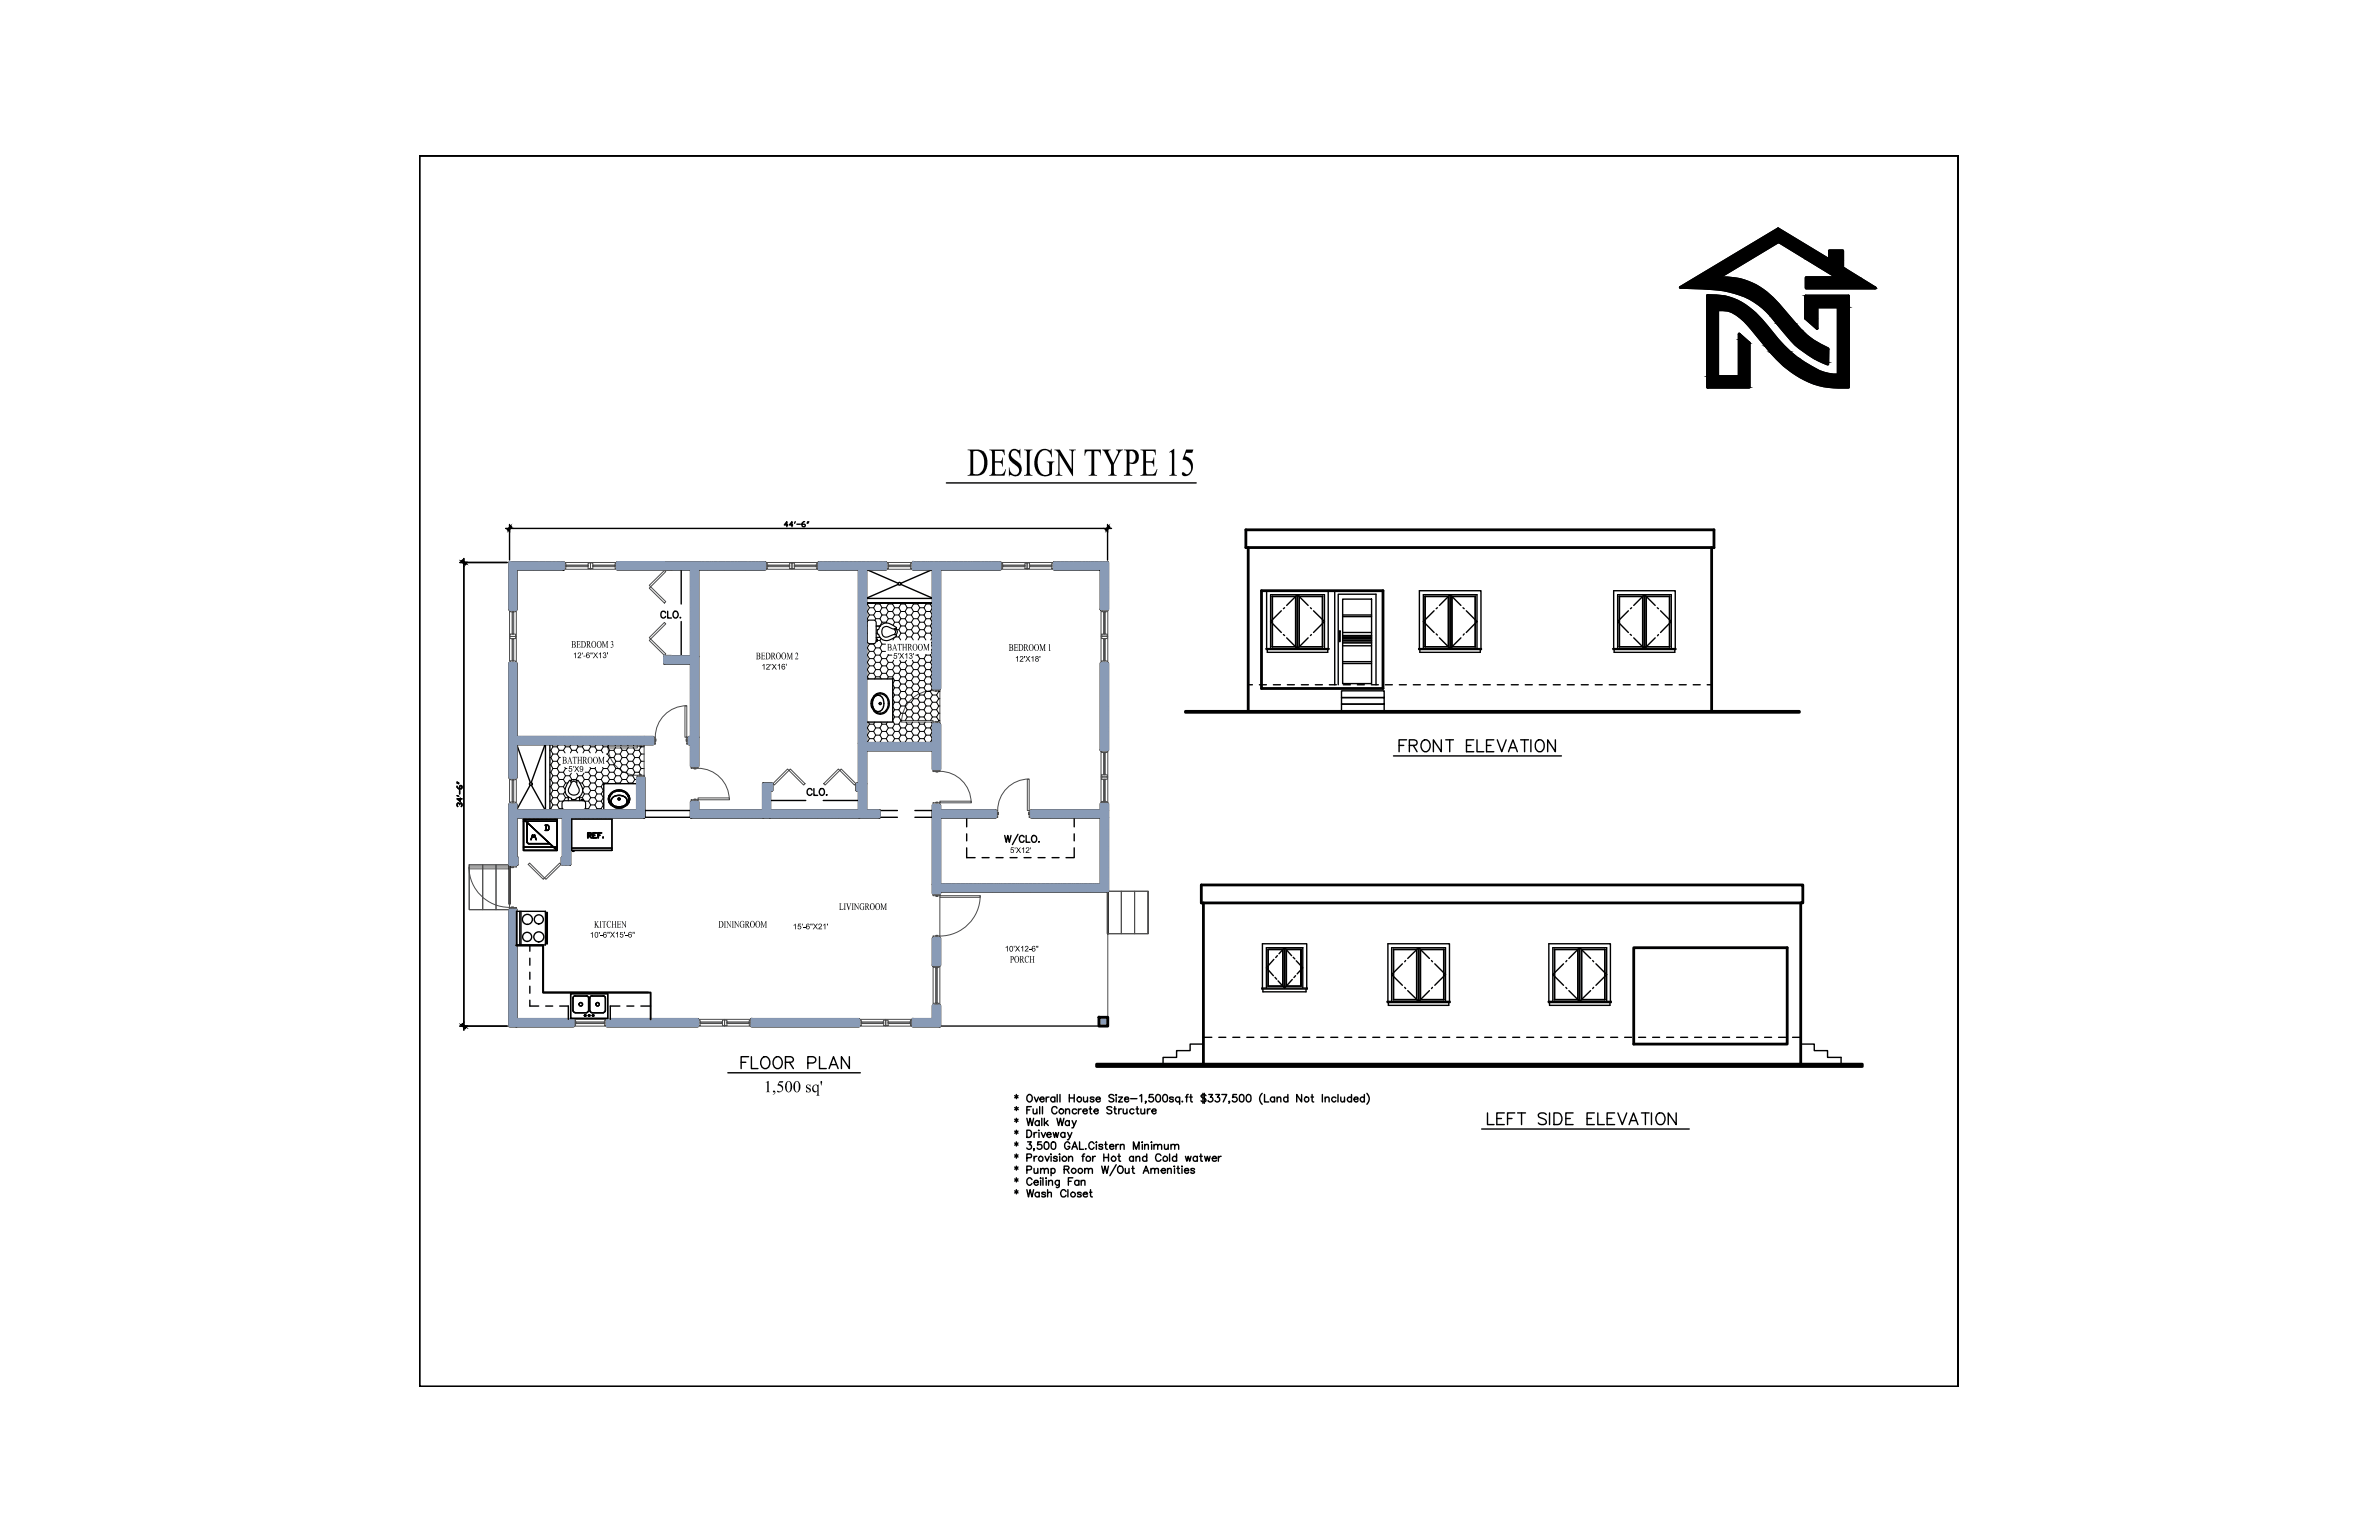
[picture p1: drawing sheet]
<svg xmlns="http://www.w3.org/2000/svg" width="432mm" height="279mm" viewBox="0 0 432 279" stroke-linecap="round" stroke-linejoin="round" font-family="sans-serif">
<defs><g id="words">
<text font-size="8" x="175.5" y="86.3">DESIGN TYPE 15</text>
<g font-size="5.3">
<text x="252.9" y="137.6">FRONT ELEVATION</text>
<text x="133.7" y="195.1">FLOOR PLAN</text>
<text x="269.2" y="205.3">LEFT SIDE ELEVATION</text>
</g>
<text font-size="3.5" x="95.6" y="153.5">W</text>
<text font-size="3.3" x="138.6" y="198.1">1,500 sq'</text>
<g font-size="2">
<text x="103.7" y="117.5">BEDROOM 3</text>
<text x="137.2" y="119.6">BEDROOM 2</text>
<text x="161" y="118">BATHROOM</text>
<text x="183.1" y="118.1">BEDROOM 1</text>
<text x="102.1" y="138.5">BATHROOM</text>
<text x="152.3" y="165.1">LIVINGROOM</text>
<text x="107.8" y="168.3">KITCHEN</text>
<text x="130.4" y="168.3">DININGROOM</text>
<text x="183.3" y="174.7">PORCH</text>
</g>
<g font-size="1.6">
<text x="104" y="119.4">12'-6&quot;X13'</text>
<text x="162.1" y="119.5" transform="rotate(-1 162.1 119.5)">5'X13'</text>
<text x="138.2" y="121.5">12'X16'</text>
<text x="184.2" y="120">12'X18'</text>
<text x="103.2" y="140">5'X9</text>
<text x="183.3" y="154.8">5'X12'</text>
<text x="107.1" y="170.1">10'-6&quot;X15'-6&quot;</text>
<text x="143.9" y="168.6">15'-6&quot;X21'</text>
<text x="182.4" y="172.6">10'X12-6&quot;</text>
</g>
</g></defs>
<!-- layer: AUDIT_I_180222161247-1 -->
<g fill="none" stroke="#000" stroke-width=".25">
<path d="M171.8 87.6h45.3M132.1 194.6h24.1M184.2 198.8l.6 .4M184.5 198.6v.7M184.8 198.8l-.6 .4M186.5 198.8a.46 .46 0 0 1 .5-.2 .46 .46 0 0 1 .4 .5v.3a.49 .49 0 0 1-.5 .5 .49 .49 0 0 1-.5-.5zM187.7 199l.4 .9 .4-.9M188.8 199.4h.7l-.1-.3a.43 .43 0 0 0-.6 .1 .43 .43 0 0 0 .1 .6 .43 .43 0 0 0 .6-.1M189.9 199v.9M190.4 199a.38 .38 0 0 0-.5 .4M191.5 199.2a.42 .42 0 0 0-.7-.1 .42 .42 0 0 0 0 .7 .42 .42 0 0 0 .7-.1M191.5 199v.9"/>
<path d="M191.9 198.6v1.3M192.4 198.6v1.3M194.1 198.6v1.3M194.1 199.2h.9M195 198.6v1.3M196.7 199l.1 .8 .2 .1 .4-.2M197.4 199v.9M198.6 199.2l-.3-.2-.4 .1v.1l.7 .5a.37 .37 0 0 1-.4 .2 .37 .37 0 0 1-.3-.2M199 199.4h.7a.42 .42 0 0 0-.7-.3 .42 .42 0 0 0 .1 .7 .38 .38 0 0 0 .6-.1M202.2 198.8a.45 .45 0 0 0-.6-.3 .45 .45 0 0 0-.3 .5l.7 .3 .2 .4a.56 .56 0 0 1-.9 0M202.6 198.6v.1zM202.6 199v.9"/>
<path d="M203 199h.7l-.7 .9h.7M204.1 199.4h.8a.42 .42 0 0 0-.7-.3 .42 .42 0 0 0 .1 .7 .38 .38 0 0 0 .6-.1M205.2 199.3h1.2M206.9 198.8l.3-.2v1.3M208 199.8h-.1h.1l-.1 .4M209.3 198.6h-.7v.6a.48 .48 0 0 1 .7-.1 .48 .48 0 0 1-.1 .7 .48 .48 0 0 1-.7-.1M210 198.7a.41 .41 0 0 1 .6 .1v.9a.41 .41 0 0 1-.4 .2 .41 .41 0 0 1-.4-.2 .96 .96 0 0 1 .2-1zM211.2 198.7a.41 .41 0 0 1 .7 .1v.9a.41 .41 0 0 1-.4 .2 .41 .41 0 0 1-.4-.2 .96 .96 0 0 1 .1-1zM213 199.2l-.3-.2-.4 .1v.1l.2 .2 .4 .1 .1 .2a.37 .37 0 0 1-.4 .2 .37 .37 0 0 1-.3-.2M214.1 199.2a.42 .42 0 0 0-.6-.1 .42 .42 0 0 0 0 .7 .42 .42 0 0 0 .6-.1M214.1 199v1.3M214.6 199.8v.1l.1-.1"/>
<path d="M215.2 199h.4M215.7 198.6l-.3 .1v.1v1.1M215.9 199h.5M216.1 198.6v1.1l.1 .1 .2 .1M218.3 198.4v1.8M218.6 198.4v1.8M218.9 198.8a.49 .49 0 0 0-.5-.2 .49 .49 0 0 0-.4 .3l.3 .3 .5 .1 .1 .4a.54 .54 0 0 1-.9 0M219.4 198.6h.7l-.4 .5a.44 .44 0 0 1 .3 .7 .44 .44 0 0 1-.7-.1M220.7 198.6h.6l-.3 .5a.44 .44 0 0 1 .3 .7 .44 .44 0 0 1-.8-.1M221.8 198.6h.9l-.7 1.3M223.2 199.8h-.2h.2l-.2 .4M224.4 198.6h-.6l-.1 .6a.48 .48 0 0 1 .7-.1 .48 .48 0 0 1 0 .7 .48 .48 0 0 1-.7-.1"/>
<path d="M225.1 198.7a.4 .4 0 0 1 .6 .1l.1 .4a.59 .59 0 0 1-.3 .7l-.5-.2v-.9zM226.4 198.7a.41 .41 0 0 1 .6 .1v.9a.41 .41 0 0 1-.4 .2 .41 .41 0 0 1-.3-.2 .96 .96 0 0 1 .1-1zM229.1 198.4a1.28 1.28 0 0 0 0 1.9M229.5 198.6v1.3h.8M231.3 199.2a.42 .42 0 0 0-.6-.1 .42 .42 0 0 0 0 .7 .42 .42 0 0 0 .6-.1M231.3 199v.9M231.8 199.3l.2-.2h.4l.1 .8M231.8 199v.9M233.8 199.2a.42 .42 0 0 0-.7-.1 .42 .42 0 0 0 0 .7 .42 .42 0 0 0 .7-.1M233.8 198.6v1.3M236.2 198.6v1.3l-.8-1.3v1.3M237.9 199h.5"/>
<path d="M238.2 198.6v1.1v.1l.2 .1M240 198.6v1.3M240.5 199.3l.4-.3 .3 .1v.8M240.5 199v.9M242.5 199.2a.42 .42 0 0 0-.7-.1 .42 .42 0 0 0 0 .7 .42 .42 0 0 0 .7-.1M242.9 198.6v1.3M243.4 199v.8l.3 .1 .3-.2M244 199v.9M245.3 199.2a.42 .42 0 0 0-.6-.1 .42 .42 0 0 0 0 .7 .42 .42 0 0 0 .6-.1M245.3 198.6v1.3M245.8 199.4h.7v-.1a.4 .4 0 0 0-.6-.1 .4 .4 0 0 0 0 .6 .4 .4 0 0 0 .6-.1M247.6 199.2a.42 .42 0 0 0-.6-.1 .42 .42 0 0 0 0 .7 .42 .42 0 0 0 .6-.1"/>
<path d="M247.6 198.6v1.3M248.1 198.4a1.36 1.36 0 0 1 0 1.9M184.2 200.9l.6 .4M184.2 203.1l.6 .3M184.2 205.2l.6 .4M184.2 207.4l.6 .4M184.2 209.5l.6 .4M184.2 211.7l.6 .4M184.2 213.9l.6 .4M184.2 216.1l.6 .3M184.5 200.8v.7M184.5 202.9v.8"/>
<path d="M184.5 205v.8M184.5 207.2v.7M184.5 209.4v.7M184.5 211.6v.7M184.5 213.7v.7M184.5 215.8v.8M184.8 203.1l-.6 .3M184.8 205.2l-.6 .4M184.8 207.4l-.6 .4M184.8 209.5l-.6 .4M184.8 211.7l-.6 .4M184.8 213.9l-.6 .4"/>
<path d="M184.8 216.1l-.6 .3M184.8 200.9l-.6 .4M186.4 202.9l.3 1.3 .3-1.3 .3 1.3 .3-1.3M186.4 205h.4a.7 .7 0 0 1 .5 .7 .7 .7 0 0 1-.5 .7h-.4zM186.4 210h.7l.1-.5-.8-.1v1.3M186.4 212.2l.8-.1v-.4l-.8-.1v1.3M186.4 215.8l.3 1.4 .3-1.4 .3 1.4 .3-1.4M186.4 201.4h.5M186.5 207.2h.7l-.4 .5a.44 .44 0 0 1 .3 .7 .44 .44 0 0 1-.7-.1M187.2 200.8h-.8v1.3M187.3 214a.48 .48 0 0 0-.5-.3 .48 .48 0 0 0-.4 .5v.3a.48 .48 0 0 0 .4 .5 .48 .48 0 0 0 .5-.3M187.5 201.2l.1 .8 .3 .1 .3-.3"/>
<path d="M187.7 212v.8l.4 .1 .3-.3M187.7 214.5h.8a.42 .42 0 0 0-.7-.3 .42 .42 0 0 0 .1 .8 .38 .38 0 0 0 .6-.2M187.7 205.5v.9M187.7 209.8v.9M187.7 208.4h-.1h.1l-.1 .4M188.2 205.5a.38 .38 0 0 0-.5 .4M188.2 209.8l-.3 .1-.2 .3M188.2 201.2v.9M188.4 212v.9M188.5 205.1h.1zM188.6 205.5v.9M188.6 203.5a.43 .43 0 0 0-.6 0 .43 .43 0 0 0 0 .6 .43 .43 0 0 0 .6-.1"/>
<path d="M188.6 216.5a.43 .43 0 0 0-.6-.1 .43 .43 0 0 0 0 .6 .43 .43 0 0 0 .6 0M188.6 203.3v.9M188.6 216.3v.9M188.7 200.8v1.3M188.9 212.2l.2-.2h.4l.1 .9M188.9 213.7v.1zM188.9 212v.9M188.9 214.2v.8M189 205.5l.4 .9 .4-.9M189 207.2h-.6l-.1 .6a.47 .47 0 0 1 .7 0 .47 .47 0 0 1-.1 .7 .47 .47 0 0 1-.7-.2M189.1 202.9v1.3M189.2 200.8v1.3"/>
<path d="M189.3 213.7v1.3M189.6 212.2l.2-.2h.4l.1 .9M189.6 202.9v1.3M189.7 207.2a.4 .4 0 0 1 .6 .2 .62 .62 0 0 1 .1 .8 .62 .62 0 0 1-.7 .2l-.2-.5zM189.7 209.8l.4 .9 .3-.9M189.8 216.5l-.3-.2-.4 .1v.2l.6 .2 .1 .2-.3 .2-.4-.1v-.1M189.8 203.7l.5 .5M189.9 213.7v.1zM189.9 214.2v.8M190 205.9h.8a.42 .42 0 0 0-.7-.4 .42 .42 0 0 0 .1 .8 .38 .38 0 0 0 .6-.2M190.1 216.5l.3-.2 .4 .1v.8M190.1 215.8v1.4"/>
<path d="M190.2 203.3l-.6 .6M190.3 214.4l.4-.2h.3v.8M190.3 214.2v.8M190.7 209.4h.1zM190.8 212.2a.41 .41 0 0 1 .6-.1 .41 .41 0 0 1 0 .6 .41 .41 0 0 1-.6 0M190.8 209.8v.9M190.8 212v1.3M191 207.2a.4 .4 0 0 1 .6 .2v.4a.59 .59 0 0 1-.3 .7l-.5-.2v-.9zM191.2 205.5l.2 .9 .2-.9 .3 .9 .2-.9M191.8 201.1a.48 .48 0 0 0-.5-.3 .48 .48 0 0 0-.4 .4v.4a.48 .48 0 0 0 .4 .5 .48 .48 0 0 0 .5-.4M191.8 202.9l.3 1.3 .4-1.3 .3 1.3 .3-1.3M191.9 210a.37 .37 0 0 0-.4-.2 .37 .37 0 0 0-.3 .2l.7 .4-.1 .2-.2 .1-.4-.2"/>
<path d="M192.3 209.4h.1zM192.3 214.2l-.1 1.1-.2 .2-.3-.1M192.3 214.3a.42 .42 0 0 0-.7 0 .42 .42 0 0 0 0 .6 .42 .42 0 0 0 .7-.1M192.3 209.8v.9M193.2 212.2l.7-.1 .1-.3-.1-.2h-.7v1.3M193.3 205.6a.42 .42 0 0 0-.6 0 .42 .42 0 0 0 0 .6 .42 .42 0 0 0 .6-.1M193.3 205.5v.9M193.4 201.5l.3-.3h.3l.1 .9M193.4 201.2v.9M193.5 216.2a.5 .5 0 0 0-.6-.4 .5 .5 0 0 0-.4 .6 .55 .55 0 0 0 .2 .7 .55 .55 0 0 0 .8-.2M193.6 212.2l.4 .7M193.8 205.5l.4 .9 .3-.9"/>
<path d="M193.8 215.8v1.4M193.9 214.3h.5M194 210l.3-.2 .3 .1 .1 .8M194 209.8v.9M194.1 203.5a.41 .41 0 0 0-.6 0 .41 .41 0 0 0 0 .6 .41 .41 0 0 0 .6-.1M194.1 203.3v.9M194.2 206.4l-.2 .3-.3 .1M194.2 207.5a.48 .48 0 0 0-.6-.3 .48 .48 0 0 0-.4 .5v.3a.47 .47 0 0 0 .5 .5 .47 .47 0 0 0 .5-.5h-.4M194.5 208.5l.6-1.3 .5 1.3M194.6 203.3l.4 .9 .4-.9M194.7 213.7h-.8v1.3M194.7 208.1h.7"/>
<path d="M195 204.2l-.2 .4h-.3M195.4 201.4a.42 .42 0 0 0-.6-.1 .42 .42 0 0 0 0 .6 .42 .42 0 0 0 .6 0M195.7 201.2v.9M195.8 214.3a.42 .42 0 0 0-.6 0 .42 .42 0 0 0 0 .6 .42 .42 0 0 0 .6-.1M195.8 214.2v.8M195.9 207.2v1.3h.8M196.2 201.2a.42 .42 0 0 0-.5 .4M196.2 214.4l.3-.2h.4v.8M196.2 216.5l-.2-.2-.4 .1v.2l.6 .2v.2l-.2 .2-.4-.1v-.1M196.2 214.2v.8M196.4 209.8h.4M196.6 201.6h.7a.42 .42 0 0 0-.6-.3 .42 .42 0 0 0 .1 .7 .38 .38 0 0 0 .5-.1"/>
<path d="M196.6 216.6h.8a.42 .42 0 0 0-.7-.2 .42 .42 0 0 0 .2 .8l.5-.2M196.9 209.4h-.3l-.1 .2v1.1M196.9 212.2l.1-.2h.5l.1 .9M196.9 212v.9M197 208.4v.1l.1-.1M197.6 212.2l.2-.2h.4l.1 .9M197.7 201.2h.4M197.8 216.3h.4M197.9 200.8v1v.2l.3 .1M197.9 215.8v1.1l.1 .2 .3 .1M198.3 209.8v.9M198.6 201.6h.7v-.3a.42 .42 0 0 0-.6 0 .42 .42 0 0 0 0 .7 .42 .42 0 0 0 .6-.1"/>
<path d="M198.6 207.5a.48 .48 0 0 0-.6-.3 .48 .48 0 0 0-.4 .5v.3a.48 .48 0 0 0 .4 .5 .48 .48 0 0 0 .6-.3M198.8 209.8l-.3 .1-.2 .3M199 207.2v.1zM199 207.6v.9M200 211.6l.3 1.3 .3-1.3 .3 1.3 .3-1.3M200.1 207.8l-.2-.2-.4 .1v.1l.1 .2 .5 .1v.2a.37 .37 0 0 1-.3 .2 .37 .37 0 0 1-.3-.2M200.3 209.4v1.3M200.3 210h.9M200.5 207.6h.4M200.7 207.2v1.1l.3 .2M201.2 209.4v1.3M201.4 208h.8a.42 .42 0 0 0-.7-.3 .42 .42 0 0 0 .1 .7 .38 .38 0 0 0 .6-.1"/>
<path d="M201.8 200.9l-.3-.1-.6 .1 .1 .3 .7 .4 .1 .3a.54 .54 0 0 1-.9 0M202.2 201.2h.4M202.3 200.8v1l.4 .3M202.6 207.6v.9M202.6 211.3l-1.1 2M202.9 209.8h.5M203 211.7l.2-.1a.66 .66 0 0 1 .7 .6 .66 .66 0 0 1-.7 .7l-.4-.5zM203 207.6a.37 .37 0 0 0-.4 .4M203.1 201.2v.9M203.1 209.4v1.2l.3 .1M203.4 207.9l.1-.2h.5v.8M203.4 207.6v.9"/>
<path d="M203.6 201.2a.38 .38 0 0 0-.5 .4M203.9 201.2v.8l.3 .1 .3-.3M204.2 212l.1 .8 .3 .1 .3-.3M204.5 201.2v.9M204.9 212v.9M205.4 212h.5M205.6 211.6v1l.3 .3M205.7 208.5v-1.3l.5 1.3 .5-1.3v1.3M205.7 210a.41 .41 0 0 0-.6 0 .41 .41 0 0 0 0 .6 .41 .41 0 0 0 .6-.1M205.7 209.8v.9M205.8 201.4a.42 .42 0 0 0-.6-.1 .42 .42 0 0 0 0 .6 .42 .42 0 0 0 .6 0M206.2 210l.3-.2 .3 .1 .1 .8"/>
<path d="M206.2 201.2h.5M206.2 209.8v.9M206.4 200.8v1v.2l.3 .1M207.1 201.2v.8l.4 .1 .3-.3M207.3 207.2v.1zM207.3 207.6v.9M207.5 212.9l.5-1.3 .5 1.3M207.7 212.4h.6M207.8 207.9l.1-.2h.5v.8M207.8 201.2v.9M207.8 207.6v.9M208.1 210a.43 .43 0 0 0-.6-.1 .43 .43 0 0 0 0 .7 .43 .43 0 0 0 .6-.1"/>
<path d="M208.1 209.4v1.3M208.3 201.2v.9M208.8 201.2a.42 .42 0 0 0-.5 .4M208.9 212.2l.2-.2h.4l.1 .9M208.9 212v.9M209 207.2v.1zM209 207.6v.9M209.1 201.6h.7v-.3a.42 .42 0 0 0-.6 0 .42 .42 0 0 0 0 .7 .42 .42 0 0 0 .6-.1M209.5 207.9l.2-.3 .4 .1v.8M209.5 207.6v.9M209.6 212.2l.1-.2h.5l.1 .9M210.1 207.9l.2-.2h.5v.8"/>
<path d="M210.7 209.7a.55 .55 0 0 0-.7-.3 .55 .55 0 0 0-.3 .8 .51 .51 0 0 0 .4 .5 .51 .51 0 0 0 .6-.3M210.8 212.4h.7v-.3a.42 .42 0 0 0-.6 0 .42 .42 0 0 0 0 .6 .42 .42 0 0 0 .6 0M211.4 207.6v.8l.3 .1 .3-.2M211.9 212.2l.2-.2h.4l.1 .9M211.9 212v.9M212 207.6v.9M212.3 209.4v1.3M212.5 207.9l.2-.2h.5v.8M212.5 207.6v.9M213.1 211.6h.1zM213.2 212v.9M213.2 207.9l.4-.3 .3 .1v.8"/>
<path d="M213.6 210a.43 .43 0 0 0-.7-.1 .43 .43 0 0 0 0 .7 .43 .43 0 0 0 .7-.1M213.6 209.4v1.3M213.6 212h.5M213.8 211.6v1l.1 .2 .2 .1M214.5 211.6v.1zM214.5 212v.9M215 212.4h.8a.42 .42 0 0 0-.7-.3 .42 .42 0 0 0 .1 .7 .38 .38 0 0 0 .6-.1M215.2 209.8l.2 .9 .3-.9 .2 .9 .3-.9M216.8 212.2l-.2-.2h-.4l-.1 .2 .7 .5a.37 .37 0 0 1-.3 .2 .37 .37 0 0 1-.4-.2M217.3 210a.43 .43 0 0 0-.6-.1 .43 .43 0 0 0 0 .7 .43 .43 0 0 0 .6-.1M217.3 209.8v.9M217.7 209.8h.5"/>
<path d="M218 209.4v1.2l.3 .1M218.6 209.8l.3 .9 .2-.9 .3 .9 .3-.9M220 210.2h.8a.42 .42 0 0 0-.6-.4 .42 .42 0 0 0-.1 .7l.2 .2 .5-.2M221.1 209.8v.9M221.6 209.8l-.3 .1-.2 .3M268.9 204.8h37.7"/>
<circle cx="195.9" cy="199.5" r=".43"/>
<circle cx="237.2" cy="199.4" r=".43"/>
<circle cx="188.9" cy="210.2" r=".44"/>
<circle cx="192.6" cy="201.6" r=".43"/>
<circle cx="193.2" cy="210.2" r=".44"/>
<circle cx="194.8" cy="216.7" r=".43"/>
<circle cx="194.9" cy="212.4" r=".43"/>
<circle cx="196.1" cy="212.4" r=".43"/>
<circle cx="197.5" cy="210.2" r=".45"/>
<circle cx="202.1" cy="210.2" r=".44"/>
<circle cx="211.5" cy="210.2" r=".45"/>
</g>
<!-- layer: A-Wall -->
<g fill="none" stroke="#000" stroke-width=".51">
<path d="M92.5 102.1h9.8v1.2h-8.6v7.3h-1.2zM112 102.1h26.9v1.2h-12.2v35.7h-1.2v-4h-.5v-1.2h.5v-13.5h-4.9v-1.2h4.9v-15.8h-13.5zM148.6 102.1h12.2v1.2h-3.6v31.6h12.2v-3.5h1.2v8.2h-1.2v-3.5h-12.2v11h2.4v1.2h-34.1v-2.8h1.2v1.6h11.8v-4.9h1.6v1.2h-.4v3.7h16.2v-3.7h-.4v-1.2h.4v-38.9h-7.3zM165.7 102.1h15.9v1.2h-11v21.6h-1.2v-21.6h-3.7zM191.3 102.1h9.8v8.5h-1.3v-7.3h-8.5zM92.5 120.3h1.2v13.5h24.9v1.2h-24.9v6.1h-1.2zM199.8 120.3h1.3v15.8h-1.3zM92.5 146h1.2v1.1h22v-6h1.2v7.2h-13.5v8.5h-1.3v-1.2h.1v-7.3h-8.5v7.3h.2v1.2l-1.4 .1zM116.9 147.1v1.2M125.5 147.1v1.2M159.6 147.1v1.2M169.4 146.1h1.2v1h10.1v1.2h-10.1v12.2h29.2v-12.2h-12.6v-1.2h12.6v-1.3h1.3v15.9h-30.5v.4h-1.2z"/>
<path d="M92.5 165h1.2v19.9h10.4v1.3h-11.6zM169.4 170.2h1.2v4.9h-1.2zM110.2 184.9h16.4v1.3h-16.4zM136.4 184.9h19.5v1.3h-19.5zM165.7 184.9h3.7v-2.5h1.2v3.8h-4.9z"/>
</g>
<!-- layer: A-DOOR -->
<path d="M92.5 156.9v7.1M201.1 161.7v7.7" fill="none" stroke="#000" stroke-width=".34"/>
<!-- layer: Doors -->
<g fill="none" stroke="#4b4b4b" stroke-width=".18">
<path d="M92.5 110.6v9.7M92.6 115.5h1v.4h-1zM92.6 119.9h1v.4h-1zM92.6 110.6h1v.4h-1zM92.6 115h1v.5h-1zM92.9 115.9h.3v4h-.3zM92.9 111h.3v4h-.3zM92.9 116h.3M92.9 119.8h.3M92.9 111.1h.3M92.9 115h.3M93.1 111.1v3.9"/>
<path d="M93.1 116v3.8M93.7 110.6v9.7M102.3 102.1h.4v1.1h-.4zM102.3 102.1h9.7M102.3 103.3h9.7M102.7 102.5h4.1v.3h-4.1zM102.8 102.5v.3M102.8 102.6h3.9M106.7 102.5v.3M106.8 102.1h.4v1.1h-.4zM107.2 102.1h.4v1.1h-.4zM107.6 102.5h4.1v.3h-4.1z"/>
<path d="M107.7 102.6h3.8M107.7 102.5v.3M111.5 102.5v.3M111.7 102.1h.3v1.1h-.3zM117.8 116.2l.3-.3 2.7 2.7-.2 .3zM117.8 106.7l.3-.2 2.7 2.7-.2 .2zM117.8 106.2l2.8-2.7 .2 .2-2.7 2.8zM120.6 118.9h1.2v.2h-1.2zM120.6 103.3h1.2v.2h-1.2zM120.6 112.9l.2 .3-2.7 2.7-.3-.2zM138.9 102.1h.4v1.1h-.4zM138.9 102.1h9.7"/>
<path d="M138.9 103.3h9.7M139.3 102.5h4v.3h-4zM139.4 102.6h3.8M139.4 102.5v.3M143.2 102.5v.3M143.3 102.1h.4v1.1h-.4zM143.7 102.1h.5v1.1h-.5zM144.2 102.5h4v.3h-4zM144.3 102.6h3.8M144.3 102.5v.3M148.1 102.5v.3M148.2 102.1h.4v1.1h-.4z"/>
<path d="M160.8 102.1h.4v1.1h-.4zM160.8 102.1h4.9M160.8 103.3h4.9M161.2 102.5h4.1v.3h-4.1zM161.3 102.6h3.9M161.3 102.5v.3M165.2 102.5v.3M165.3 102.1h.4v1.1h-.4zM181.6 102.1h.4v1.1h-.4zM181.6 102.1h9.7M181.6 103.3h9.7M182 102.5h4v.3h-4z"/>
<path d="M182.1 102.6h3.8M182.1 102.5v.3M185.9 102.5v.3M186 102.1h.4v1.1h-.4zM186.4 102.1h.4v1.1h-.4zM186.8 102.5h4.1v.3h-4.1zM186.9 102.6h3.9M186.9 102.5v.3M190.8 102.5v.3M190.9 102.1h.4v1.1h-.4zM199.8 110.6v9.7M200 110.6h1v.4h-1z"/>
<path d="M200 115h1v.4h-1zM200 115.4h1v.5h-1zM200 119.9h1v.4h-1zM200.3 111h.3v4h-.3zM200.3 115.9h.3v4h-.3zM200.3 119.8h.3M200.3 111.1h.3M200.3 114.9h.3M200.3 115.9h.3M200.5 111.1v3.8M200.5 115.9v3.9M201.1 110.6v9.7"/>
<path d="M110.3 135.3a5.3 5.3 0 0 0 5.4 5.4M110.4 135.4h5.3v.3h-5.3zM115.7 135h1.2v.4h-1.2zM116 135.4h.4v.1h-.4zM118.6 133.8h.3v1.2h-.3zM118.9 134.1h.2v.4h-.2zM124.3 128h.4v5.8h-.4zM124.5 134.1h.2v.4h-.2zM124.6 128a5.7 5.7 0 0 0-5.7 5.7M124.7 133.8h.3v1.2h-.3zM125.5 139h1.2v.4h-1.2zM126 139.4h.4v.1h-.4z"/>
<path d="M126.7 139.4a5.7 5.7 0 0 1 5.7 5.7M143.5 139.5l2.6 2.7-.2 .2-2.7-2.6zM152.2 139.5l.2 .3-2.6 2.6-.3-.2zM152.4 139.8l.3-.3 2.6 2.7-.2 .2zM163.6 130.7h5.8v.3h-5.8zM169.3 125.3a5.7 5.7 0 0 0-5.7 5.7M169.4 131h1.2v.4h-1.2zM169.4 124.9h1.2v.4h-1.2zM169.4 139.6h1.2v.4h-1.2zM169.7 130.9h.4v.1h-.4zM169.7 125.3l.4 .1zM169.9 140l.4 .1z"/>
<path d="M170.6 139.9a5.7 5.7 0 0 1 5.7 5.7M199.8 136.1v9.7M200 136.1h1v.4h-1zM200.3 136.5h.3v4.1h-.3zM200.3 136.6h.3M200.5 136.6v3.8M201.1 136.1v9.7M85.1 157.3a7.3 7.3 0 0 0 7.4 7.3M85.2 157.3h7.3v.3h-7.3zM85.2 156.9h7.3v8.1h-7.3zM87.6 156.9v8.1M90 156.9v8.1"/>
<path d="M92.5 156.9h1.2v.4h-1.2zM92.5 141.1v4.9M92.6 141.1h1v.4h-1zM92.6 145.5h1v.5h-1zM92.8 157.3h.4v.1h-.4zM92.9 141.5h.3v4h-.3zM92.9 141.6h.3M92.9 145.4h.3M93.1 141.6v3.8M93.7 141.1v4.9M93.9 155.6h.2v1.2h-.2zM96.1 156.6l2.7 2.7-.2 .2-2.7-2.7z"/>
<path d="M98.8 159.3l2.8-2.7 .2 .2-2.7 2.7zM101.8 155.6h.3v1.2h-.3zM115.7 140.7h1.2v.4h-1.2zM116 140.5h.4v.2h-.4zM125.5 145.1h1.2v.4h-1.2zM126 145h.4v.1h-.4zM126.7 144.8h5.7v.3h-5.7zM140.1 142.2h.2v1.2h-.2zM140.3 142.2l2.6-2.7 .3 .3-2.7 2.6zM155.3 142.2h.2v1.2h-.2zM169.4 145.7h1.2v.4h-1.2zM169.9 145.5h.4v.2h-.4z"/>
<path d="M170.6 145.4h5.7v.3h-5.7zM180.7 147.1h.4v1.2h-.4zM181.1 147.4h.1v.4h-.1zM186.5 141.4h.3v5.7h-.3zM186.7 147.4h.1v.4h-.1zM186.8 141.3a5.7 5.7 0 0 0-5.7 5.7M186.8 147.1h.4v1.2h-.4zM200 140.6h1v.4h-1zM200 141h1v.4h-1zM200 145.4h1v.4h-1zM200.3 141.4h.3v4h-.3zM200.3 140.4h.3"/>
<path d="M200.3 141.5h.3M200.3 145.3h.3M200.5 141.5v3.8M92.5 164.7h1.2v.3h-1.2zM92.8 164.5h.4v.2h-.4zM169.4 162.1h1.2v.4h-1.2zM169.4 169.8h1.2v.4h-1.2zM169.4 175.1v7.3M169.4 175.1h1.1v.4h-1.1zM169.8 175.5h.3v6.5h-.3zM169.8 175.6h.3M169.9 162.5h.4v.1h-.4z"/>
<path d="M169.9 169.7h.4v.1h-.4zM170 175.6v6.3M170.6 162.5h7.3v.3h-7.3zM170.6 175.1v7.3M177.9 162.5a7.3 7.3 0 0 1-7.3 7.3v-7M201.1 161.7v24.5h-30.5M126.6 185.1h.5v1h-.5zM126.6 184.9h9.8M126.6 186.2h9.8M127.1 185.4h4v.3h-4zM127.2 185.6h3.8M127.2 185.4v.3"/>
<path d="M131 185.4v.3M131.1 185.1h.4v1h-.4zM131.5 185.1h.4v1h-.4zM131.9 185.4h4.1v.3h-4.1zM132 185.6h3.9M132 185.4v.3M135.9 185.4v.3M136 185.1h.4v1h-.4zM155.9 185.1h.4v1h-.4zM155.9 184.9h9.8M155.9 186.2h9.8M156.3 185.4h4.1v.3h-4.1z"/>
<path d="M156.4 185.4v.3M156.4 185.6h3.9M160.3 185.4v.3M160.4 185.1h.4v1h-.4zM160.8 185.1h.4v1h-.4zM161.2 185.4h4.1v.3h-4.1zM161.3 185.6h3.9M161.3 185.4v.3M165.2 185.4v.3M165.3 185.1h.4v1h-.4zM169.4 182h1.1v.4h-1.1zM169.8 181.9h.3"/>
<path d="M170.6 186.2h29.2h-29.2"/>
</g>
<!-- layer: A-FLOR-APPLIANCE -->
<g fill="none" stroke="#000" stroke-width=".25">
<path d="M157.2 109.4h12.2v-.8h-12.2v.8h12.2M157.2 103.3l5.8 2.5M163 106l-5.8 2.6M93.7 134.9l2.6 7.1M99.8 134.9v12.2M158.2 126.9l-.1 .7 .1 .8M158.3 128.4l.3 .6M158.4 128.2l.2 .5M158.4 127.1v1.1M158.6 128.7l.6 .4 .6-.1M158.6 129l.6 .4M158.6 126.6l-.2 .4"/>
<path d="M158.7 126.4a1.95 1.95 0 0 0 0 2.5M158.8 126.4a1.45 1.45 0 0 1 1.7-.3 1.45 1.45 0 0 1 .7 1.5l-.1 .7-.3 .6M158.8 128.9a1.31 1.31 0 0 0 2 0M159.2 125.8l-.4 .3-.5 .8M159.2 129.4l.6 .2 .6-.2M159.2 125.9l.6-.2 .6 .2M159.8 126.2h-.6l-.6 .4M159.8 126.3l.4 .3M160.1 126.6l.3 .4M160.2 128.7l-.4 .3M160.3 127.1a1.97 1.97 0 0 1-.2 1.6M160.4 125.8a2.14 2.14 0 0 1 .9 2.6"/>
<path d="M160.9 129l-.5 .4M161.3 128.4l-.4 .6M95 148.6h5.7v-.2h.3v.2h.1v5.7M95 148.6l6.1 5.7M95 149h6.1M95 148.6v5.7h6.1M95 153.7h6.1M95.8 149.3l-.2 .3M96 153.1h3.8M96.2 142.1h.3v.3h-.3zM96.2 142.5l-2.5 4.6M96.4 142l2.6-7.1v12.2l-2.5-4.6"/>
<path d="M103.7 148.6h7.4v5.7h-7v.2h-.1v-.2h-.3zM103.7 153.9h7.4M110.6 144.3a1.53 1.53 0 0 0 1 2.1M110.7 144.4a1.42 1.42 0 0 0 .9 1.9M111 144.9l-.1 .6 .4 .6M111.1 144l-.4 .5M111.3 146.1l.5 .3M111.3 144.6l-.3 .4M111.6 143.5l-.6 .3-.4 .6M111.6 146.5l.8 .1 .7-.1M111.6 143.5l.8-.2 .7 .2M111.6 143.6l-.5 .3"/>
<path d="M111.7 143.6a2.16 2.16 0 0 1 1.9 .3M111.8 146.3h1.1M111.8 144.4a1.97 1.97 0 0 1 1.6 .2M111.8 144.4l-.5 .2M113.1 143.5l.6 .3 .5 .6M113.4 146.1l-.5 .3M113.4 144.6l.4 .4M113.6 144l.4 .5M113.6 146a2.01 2.01 0 0 1-1.9 .3M113.7 144.9l.1 .4-.1 .4M113.8 145.7l-.4 .4M114 144.4a1.29 1.29 0 0 1-.4 1.6"/>
<path d="M114.1 144.3a1.51 1.51 0 0 1-1 2.1"/>
<circle cx="159.8" cy="127.6" r=".19"/>
<circle cx="112.4" cy="145" r=".19"/>
</g>
<!-- layer: A-ANNO-TEXT-14 -->
<path d="M106.7 151.6l.5-.1 .1-.3-.1-.1h-.5v.9M106.9 151.6l.4 .4M107.6 151.5h.3M108.2 151.1h-.6v.9h.6M108.6 151.5h.3M109.2 151.1h-.7l.1 .9M109.5 151.9v.1" fill="none" stroke="#000" stroke-width=".34"/>
<!-- layer: A-ANNO-DIM-14 -->
<g fill="none" stroke="#000" stroke-width=".25">
<path d="M92.5 95.9v5.7M93.2 95.9h107.1M143 95.2h-.6l.4-.6v1M143.9 95.2h-.6l.4-.6v1M144.3 94.6l-.1 .3M144.6 95.1h.7M146 94.6h-.1l-.3 .3v.5l.1 .2h.3l.2-.2-.2-.3h-.4M146.6 94.6l-.1 .3M146.8 94.6l-.2 .3M201 95.9v5.7M84.2 102.1h7.9M84.2 102.8v82.6"/>
<path d="M137.3 103.3h1M83 142.6v.2l.3 .3h.4l.1-.5-.1-.1-.3 .1v.5M83 144.3l.3 .2M83 142.1l.3 .1M83 141.9l.3 .2M83.4 146l-.1-.3h-.2l-.1 .2 .1 .4M83.4 145.9l.2-.2 .2 .2-.1 .4M83.4 143.4v.6M83.6 144.8v.6l-.6-.5h.8M102.6 147.1h3M113.1 147.1h.9M84.2 186.2h7.9"/>
</g>
<!-- layer: 0 -->
<g fill="#000" stroke="#000" stroke-width=".18">
<path d="M92 96.1l.3 .2 .4-.9zM92.7 95.4l.2 .3-.6 .6z"/>
<path d="M201.2 95.4l-.4 .9 .7-.6zM201.2 95.4l-.4 .9-.2-.2z"/>
<path d="M83.9 101.6l-.2 .2 .9 .5zM83.7 101.8l.9 .5-.2 .2z"/>
<path d="M83.9 101.6l-.2 .2 .9 .5zM83.7 101.8l.9 .5-.2 .2z"/>
<path d="M83.7 186l.7 .6 .2-.2zM83.9 185.7l.7 .7-.9-.4z"/>
<path d="M83.7 186l.7 .6 .2-.2zM83.9 185.7l.7 .7-.9-.4z"/>
</g>
<path d="M91.8 95.9h1.4M92.5 95.2v1.4M200.3 95.9h1.4M201 95.2v1.4M83.5 102.1h1.4M84.2 101.3v1.5M157.2 123.2h4.8v7.8h-4.8zM83.5 186.2h1.4M84.2 185.4v1.5" fill="none" stroke="#000" stroke-width=".25"/>
<!-- layer: A-Roof-Detail -->
<path d="M93.7 175.5v9.4h9.5" fill="none" stroke="#000" stroke-width=".25"/>
<!-- layer: DIM -->
<path d="M103.2 144.6v.7M103.4 141.6v-.1a.6 .6 0 0 1 .2 .9l-.4 .7a.97 .97 0 0 0 .9 1.2 .97 .97 0 0 0 1-1.2 1.48 1.48 0 0 1-.4-1.4l.1-.1a1.9 1.9 0 0 1 .2 3.1l-.4 .1-.1 .3h-.8v-.2a1.65 1.65 0 0 1-.8-2.7zM103.6 141.6a.88 .88 0 0 1 1.1 0M103.7 142l.4-.3 .6 .3M105.2 144.6v.7M105.5 145.1h.4v.2l-.4-.1zM105.8 145.3h-3.6l-.2 .4v.8l.2 .3 .2 .1 3.7-.1 .2-.3v-.8l-.1-.2-.3-.2" fill="none" stroke="#000" stroke-width=".21"/>
<path d="M182.4 151.6l.3 1.2 .2-1.2 .3 1.2 .3-1.2M184.8 151.4l-1 1.8M185.9 151.9a.43 .43 0 0 0-.5-.3 .43 .43 0 0 0-.4 .4v.3a.43 .43 0 0 0 .4 .5 .43 .43 0 0 0 .5-.3M186.3 151.6v1.2h.6M187.4 151.8v-.1a.6 .6 0 0 1 .8 .3 .6 .6 0 0 1-.4 .8 .62 .62 0 0 1-.6-.4 .62 .62 0 0 1 .2-.6zM188.6 152.7l-.1 .1h.1" fill="none" stroke="#000" stroke-width=".25"/>
<!-- layer: E-LIGHTING -->
<path d="M175.5 153.8v1.8h1.5M175.5 148.3v1.7M175.5 151.3v1.3M178.3 155.6h1.2M180.8 155.6h1.3M183.3 155.6h1.3M185.9 155.6h1.2M188.4 155.6h1.3M191 155.6h1.2M195 153.8v1.8h-1.5M195 148.3v1.7M195 151.3v1.3" fill="none" stroke="#000" stroke-width=".25"/>
<!-- layer: WALL -->
<path d="M123.6 103.3v6.3M123.6 112.8v6.3M116.9 148.3h8.5M116.9 147.1h8.5M139.7 145.2h6.5M149.4 145.2h6.5M159.6 148.3h3.3M159.6 147.1h3.3M166.1 148.3h3.3M166.1 147.1h3.3" fill="none" stroke="#000" stroke-width=".25"/>
<!-- layer: Walls_  Normal -->
<circle cx="199.5" cy="184.6" r=".17" fill="#899bb6"/>
<g fill="none" stroke="#899bb6" stroke-width=".34">
<path d="M199.5 184.9l.3-.3-.3 .3M199.5 186l1.4-1.4-1.4 1.4M199.5 186.2l1.6-1.6-1.6 1.6M199.5 184.7l.1-.1-.1 .1M199.5 185.9l1.3-1.3-1.3 1.4M199.5 184.6h.1M199.7 184.6l-.2 .2M199.8 184.6l-.3 .3M199.9 184.6l-.4 .4M199.9 186.2l1.2-1.2-1.2 1.2M200 184.6l-.5 .5M200 186.2l1.1-1.1-1.1 1.1"/>
<path d="M200.1 184.6l-.6 .6M200.2 184.6l-.7 .7M200.2 184.6l-.7 .8M200.3 184.6l-.8 .8M200.4 184.6l-.9 .9M200.4 184.6l-.9 1M200.6 184.6l-1.1 1.1M200.6 184.6l-1.1 1.1 1.1-1.1M200.6 186.2l.5-.5-.5 .5M200.7 184.6l-1.2 1.2M200.9 184.6l-1.4 1.4M201 184.6l-1.5 1.5"/>
<path d="M201.1 184.8l-1.4 1.4M201.1 185.3l-1 .9M201.1 185.5l-.7 .7M201.1 186l-.2 .2M201.1 184.6l-1.6 1.6M201.1 184.7l-1.5 1.5M201.1 184.9l-1.3 1.3M201.1 185l-1.2 1.2M201.1 185.2l-1 1M201.1 185.3l-.9 .9 .9-.8M201.1 185.4l-.8 .8M201.1 185.6l-.6 .6"/>
<path d="M201.1 185.7l-.5 .5M201.1 185.8l-.4 .4M201.1 185.9l-.3 .3M201.1 186.1l-.1 .1"/>
</g>
<circle cx="201.1" cy="186.2" r=".17" fill="#899bb6"/>
<!-- layer: A-Wall -->
<path d="M199.5 184.6h1.6v1.6h-1.6z" fill="none" stroke="#000" stroke-width=".51"/>
<!-- layer: Doors -->
<g fill="none" stroke="#4b4b4b" stroke-width=".18">
<path d="M116.9 135.3v5.3M170.6 125.3v5.7M201.1 161.7h7.3v7.7h-7.3zM203.5 161.7v7.7M205.9 161.7v7.7M208.4 161.7v7.7M104.1 185.1h.4v1h-.4zM104.1 184.9h6.1M104.1 186.2h6.1M104.5 185.4h5.3v.3h-5.3zM104.6 185.4v.3M104.6 185.6h5.1"/>
<path d="M109.7 185.4v.3M109.8 185.1h.4v1h-.4z"/>
</g>
<!-- layer: Details 1$0$A-SECT-XFINE -->
<g fill="none" stroke="#000" stroke-width=".18">
<path d="M157.2 109.6h.2M157.2 110.9h.2M157.2 112.3h.2M157.2 113.6h.2M157.2 114.9h.2M157.2 116.2h.2M157.2 117.5h.2M157.2 118.9h.2M157.4 118.9l.4 .6M157.4 117.5l.4 .7M157.4 112.3l.2 .3M157.4 110.9l.4 .7"/>
<path d="M157.4 109.6l.4 .7M157.6 109.4l-.2 .2M157.8 116.7v.2M157.8 110.3h.8M157.8 111.6h.8M157.8 116.9h.8M157.8 118.2h.8M157.8 119.5h.8M157.8 110.3l-.4 .6M157.8 111.6l-.4 .7M157.8 116.9l-.4 .6M157.8 118.2l-.4 .7"/>
<path d="M157.8 119.5l-.4 .7M158.6 119.5l.3 .7M158.6 118.2l.3 .7M158.6 116.9l.3 .6M158.6 111.6l.3 .7M158.6 110.3l.3 .6M158.7 116.7l-.1 .2M158.8 109.4l.1 .2M158.9 109.6h.8M158.9 110.9h.8M158.9 112.3h.8M158.9 117.5h.8"/>
<path d="M158.9 118.9h.8M158.9 109.6l-.3 .7M158.9 110.9l-.3 .7M158.9 112.3l-.1 .3M158.9 117.5l-.3 .7M158.9 118.9l-.3 .6M159 113.6h.7M159 114.9h.2M159 116.2h.1M159.2 116.2h.5M159.7 118.9l.4 .6M159.7 117.5l.4 .7"/>
<path d="M159.7 116.2l.4 .7M159.7 113.6h.1M159.7 112.3l.4 .6M159.7 110.9l.4 .7M159.7 109.6l.4 .7M159.9 109.4l-.2 .2M159.9 115.9l-.2 .3M160.1 110.3h.8M160.1 111.6h.8M160.1 112.9h.8M160.1 116.9h.6M160.1 118.2h.6"/>
<path d="M160.1 119.5h.8M160.1 110.3l-.4 .6M160.1 111.6l-.4 .7M160.1 112.9l-.4 .7M160.1 116.9l-.4 .6M160.1 118.2l-.4 .7M160.1 119.5l-.4 .7M160.9 119.5l.3 .7M160.9 112.9v.1M160.9 111.6l.3 .7M160.9 110.3l.3 .6M161.1 109.4l.1 .2"/>
<path d="M161.2 118.7v.2M161.2 109.6h.8M161.2 110.9h.8M161.2 112.3h.8M161.2 118.9h.7M161.2 109.6l-.3 .7M161.2 110.9l-.3 .7M161.2 112.3l-.3 .6M161.2 118.9l-.3 .6M162 112.3l.4 .6M162 110.9l.4 .7M162 109.6l.4 .7"/>
<path d="M162.2 109.4l-.2 .2M162.2 119.8l-.2 .4M162.3 114.1l.1 .1M162.3 115.6l-.2 .5M162.4 114.2h.1M162.4 110.3h.7M162.4 111.6h.7M162.4 112.9h.7M162.4 114.2h.7M162.4 110.3l-.4 .6M162.4 111.6l-.4 .7M162.4 112.9l-.3 .5"/>
<path d="M162.5 115.6h.6M163.1 115.6l.4 .5M163.1 114.2l.4 .7M163.1 112.9l.4 .7M163.1 111.6l.4 .7M163.1 110.3l.4 .6M163.3 119.8l.2 .4M163.4 109.4l.1 .2M163.5 109.6h.8M163.5 110.9h.8M163.5 112.3h.8M163.5 113.6h.8"/>
<path d="M163.5 114.9h.8M163.5 109.6l-.4 .7M163.5 110.9l-.4 .7M163.5 112.3l-.4 .6M163.5 113.6l-.4 .6M163.5 114.9l-.4 .7M164.3 114.9l.4 .7M164.3 113.6l.4 .6M164.3 112.3l.4 .6M164.3 110.9l.4 .7M164.3 109.6l.4 .7M164.5 109.4l-.2 .2"/>
<path d="M164.5 119.8l-.2 .4M164.7 110.3h.7M164.7 111.6h.7M164.7 112.9h.7M164.7 114.2h.7M164.7 115.6h.7M164.7 110.3l-.4 .6M164.7 111.6l-.4 .7M164.7 112.9l-.4 .7M164.7 114.2l-.4 .7M164.7 115.6l-.3 .5M165.4 115.6l.4 .5"/>
<path d="M165.4 114.2l.4 .7M165.4 112.9l.4 .7M165.4 111.6l.4 .7M165.4 110.3l.4 .6M165.6 119.8l.2 .4M165.7 109.4l.1 .2M165.8 109.6h.8M165.8 110.9h.8M165.8 112.3h.8M165.8 113.6h.8M165.8 114.9h.8M165.8 109.6l-.4 .7"/>
<path d="M165.8 110.9l-.4 .7M165.8 112.3l-.4 .6M165.8 113.6l-.4 .6M165.8 114.9l-.4 .7M166.6 118.9l.3 .6M166.6 114.9l.3 .7M166.6 113.6l.3 .6M166.6 112.3l.3 .6M166.6 110.9l.3 .7M166.6 109.6l.3 .7M166.7 109.4l-.1 .2M166.9 110.3h.8"/>
<path d="M166.9 111.6h.8M166.9 112.9h.8M166.9 114.2h.8M166.9 115.6h.8M166.9 119.5h.8M166.9 110.3l-.3 .6M166.9 111.6l-.3 .7M166.9 112.9l-.3 .7M166.9 114.2l-.3 .7M166.9 115.6l-.2 .5M166.9 119.5l-.3 .7M167.7 119.5l.4 .7"/>
<path d="M167.7 115.6l.3 .5M167.7 114.2l.4 .7M167.7 112.9l.4 .7M167.7 111.6l.4 .7M167.7 110.3l.4 .6M168 109.4l.1 .2M168 118.7l.1 .2M168.1 109.6h.8M168.1 110.9h.8M168.1 112.3h.8M168.1 113.6h.8M168.1 114.9h.8"/>
<path d="M168.1 118.9h.8M168.1 109.6l-.4 .7M168.1 110.9l-.4 .7M168.1 112.3l-.4 .6M168.1 113.6l-.4 .6M168.1 114.9l-.4 .7M168.1 118.9l-.4 .6M168.9 118.9l.3 .6M168.9 114.9l.3 .7M168.9 113.6l.3 .6M168.9 112.3l.3 .6M168.9 110.9l.3 .7"/>
<path d="M168.9 109.6l.3 .7M168.9 118.7v.2M169 109.4l-.1 .2M169.2 110.3h.2M169.2 111.6h.2M169.2 112.9h.2M169.2 114.2h.2M169.2 115.6h.2M169.2 119.5h.2M169.2 110.3l-.3 .6M169.2 111.6l-.3 .7M169.2 112.9l-.3 .7"/>
<path d="M169.2 114.2l-.3 .7M169.2 115.6l-.3 .5M169.2 119.5l-.3 .7M99.8 136.1h.2M99.8 137.4h.2M99.8 138.8h.2M100 138.8l.4 .6M100 137.4l.4 .7M100 136.1l.4 .7M100 134.9l.4 .6M100.4 135.5h.7M100.4 136.8h.7"/>
<path d="M100.4 138.1h.7M100.4 139.4h.7M100.4 135.5l-.4 .6M100.4 136.8l-.4 .6M100.4 138.1l-.4 .7M100.4 139.4l-.4 .7M101.1 139.4l.4 .7M101.1 138.1l.4 .7-.4 .6M101.1 136.8l.4 .6-.4 .7M101.1 135.5l.4 .6M101.5 136.1h.8M101.5 134.9l-.4 .6"/>
<path d="M101.5 136.1l-.4 .7M102.3 136.1l.3 .5M102.3 134.9l.3 .6M102.5 139.2l.1 .2M102.6 135.5h.8M102.6 139.4h.3M102.6 135.5l-.3 .6M102.6 139.4l-.3 .7M103.4 135.5l.4 .6M103.8 136.1h.7M103.8 134.9l-.4 .6M103.8 136.1l-.3 .5"/>
<path d="M104.5 136.1l.3 .5M104.6 134.9l.3 .6M104.9 135.5h.8M104.9 135.5l-.4 .6M105.7 135.5l.4 .6M106.1 136.1h.7M106.1 134.9l-.4 .6M106.1 136.1l-.3 .5M106.8 136.1l.3 .5M106.9 134.9l.3 .6M107.1 139.2l.1 .2M107.2 135.5h.8"/>
<path d="M107.2 139.4h.8M107.2 135.5l-.4 .6M107.2 139.4l-.4 .7M108 139.4l.4 .7M108 135.5l.4 .6M108.1 139.2l-.1 .2M108.4 136.1h.7M108.4 134.9l-.4 .6M108.4 136.1l-.3 .5M109.1 136.1l.3 .5M109.2 134.9l.3 .6M109.4 139.2l.1 .2"/>
<path d="M109.5 135.5h.8M109.5 139.4h.8M109.5 135.5l-.4 .6M109.5 139.4l-.4 .7M110.3 139.4l.3 .7M110.3 135.5l.3 .6M110.6 136.1h.8M110.6 134.9l-.3 .6M110.6 136.1l-.3 .7M110.9 137.4h.5M111.4 138.8h-.8l-.3 .6M111.4 138.8l.4 .6"/>
<path d="M111.4 137.4l.4 .7M111.4 136.1l.4 .7M111.4 134.9l.3 .4M111.7 135.6l-.3 .5M111.8 138.1l-.4 .7M111.8 136.8h.8M111.8 138.1h.8M111.8 139.4h.8M111.8 136.8l-.4 .6M111.8 139.4l-.4 .7M112.6 139.4l.3 .7M112.6 138.1l.3 .7"/>
<path d="M112.6 136.8l.3 .6M112.6 135.6l.3 .5M112.9 136.1h.8M112.9 137.4h.8M112.9 138.8h.8M112.9 134.9l-.2 .4M112.9 136.1l-.3 .7M112.9 137.4l-.3 .7M112.9 138.8l-.3 .6M113.7 138.8l.4 .6M113.7 137.4l.4 .7M113.7 136.1l.4 .7"/>
<path d="M113.7 134.9l.3 .4M114 135.6l-.3 .5M114.1 136.8h.7M114.1 138.1h.7M114.1 139.4h.7M114.1 136.8l-.4 .6M114.1 138.1l-.4 .7M114.1 139.4l-.4 .7M114.8 139.4l.4 .7M114.8 138.1l.4 .7M114.8 136.8l.4 .6M114.9 135.6l.3 .5"/>
<path d="M115.2 136.1h.8M115.2 137.4h.8M115.2 138.8h.8M115.2 134.9l-.2 .4M115.2 136.1l-.4 .7M115.2 137.4l-.4 .7M115.2 138.8l-.4 .6M116 138.8l.4 .6M116 137.4l.4 .7M116 136.1l.4 .7M116.3 135.4l.1 .1M116.4 135.5h.5"/>
<path d="M116.4 136.8h.5M116.4 138.1h.5M116.4 139.4h.5M116.4 135.5l-.4 .6M116.4 136.8l-.4 .6M116.4 138.1l-.4 .7M116.4 139.4l-.4 .7M157.2 120.2h.2M157.2 121.5h.2M157.2 122.8h.2M157.2 132.1h.2M157.2 133.4h.2"/>
<path d="M157.2 134.7h.2M157.4 134.7l.2 .2M157.4 133.4l.4 .6M157.4 132.1l.4 .6M157.4 122.8l.3 .4M157.4 121.5l.4 .7M157.4 120.2l.4 .6M157.6 131l.2 .4M157.8 120.8h.8M157.8 122.2h.8M157.8 131.4h.8M157.8 132.7h.8"/>
<path d="M157.8 134h.8M157.8 120.8l-.4 .7M157.8 122.2l-.4 .6M157.8 131.4l-.4 .7M157.8 132.7l-.4 .7M157.8 134l-.4 .7M158.6 134l.3 .7M158.6 132.7l.3 .7M158.6 131.4l.3 .7M158.6 122.2l.3 .6M158.6 120.8l.3 .7M158.8 131l-.2 .4"/>
<path d="M158.9 120.2h.8M158.9 121.5h.8M158.9 122.8h.8M158.9 132.1h.8M158.9 133.4h.8M158.9 134.7h.8M158.9 120.2l-.3 .6M158.9 121.5l-.3 .7M158.9 122.8l-.2 .4M158.9 132.1l-.3 .6M158.9 133.4l-.3 .6M158.9 134.7v.2"/>
<path d="M159.7 134.7l.1 .2M159.7 133.4l.4 .6M159.7 132.1l.4 .6M159.7 122.8l.3 .4M159.7 121.5l.4 .7M159.7 120.2l.4 .6M159.9 131l.2 .4M160.1 120.8h.8M160.1 122.2h.8M160.1 131.4h.8M160.1 132.7h.8M160.1 134h.8"/>
<path d="M160.1 120.8l-.4 .7M160.1 122.2l-.4 .6M160.1 131.4l-.4 .7M160.1 132.7l-.4 .7M160.1 134l-.4 .7M160.9 134l.3 .7M160.9 132.7l.3 .7M160.9 131.4l.3 .7M160.9 122.2l.3 .6M160.9 120.8l.3 .7M161.1 131l-.2 .4M161.2 120.2h.8"/>
<path d="M161.2 121.5h.8M161.2 122.8h.8M161.2 132.1h.8M161.2 133.4h.8M161.2 134.7h.8M161.2 120.2l-.3 .6M161.2 121.5l-.3 .7M161.2 122.8l-.2 .4M161.2 132.1l-.3 .6M161.2 133.4l-.3 .6M161.2 134.7l-.1 .2M162 134.7l.1 .2"/>
<path d="M162 133.4l.4 .6M162 132.1l.4 .6M162 122.8l.4 .7M162 121.5l.4 .7M162 120.2l.4 .6M162 130.8l.4 .6M162 129.5l.4 .6M162 128.2l.4 .6M162 126.8l.4 .6M162 125.5l.4 .6M162 124.2l.4 .6M162.4 120.8h.7"/>
<path d="M162.4 122.2h.7M162.4 123.5h.7M162.4 124.8h.7M162.4 126.1h.7M162.4 127.4h.7M162.4 128.8h.7M162.4 130.1h.7M162.4 131.4h.7M162.4 132.7h.7M162.4 134h.7M162.4 120.8l-.4 .7M162.4 122.2l-.4 .6"/>
<path d="M162.4 123.5l-.4 .6M162.4 124.8l-.4 .6M162.4 126.1l-.4 .6M162.4 127.4l-.4 .6M162.4 128.8l-.4 .6M162.4 130.1l-.4 .6M162.4 131.4l-.4 .7M162.4 132.7l-.4 .7M162.4 134l-.4 .7M163.1 134l.4 .7M163.1 132.7l.4 .7M163.1 131.4l.4 .7"/>
<path d="M163.1 130.1l.4 .6M163.1 128.8l.4 .6M163.1 127.4l.4 .7M163.1 126.1l.4 .7M163.1 124.8l.4 .7M163.1 123.5l.4 .6M163.1 122.2l.4 .6M163.1 120.8l.4 .7M163.5 129.4h.8M163.5 120.2h.8M163.5 121.5h.8M163.5 122.8h.8"/>
<path d="M163.5 124.1h.8M163.5 125.5h.8M163.5 126.8h.8M163.5 128.1h.8M163.5 130.7h.1M163.5 132.1h.8M163.5 133.4h.8M163.5 134.7h.8M163.5 120.2l-.4 .6M163.5 121.5l-.4 .7M163.5 122.8l-.4 .7M163.5 124.1l-.4 .7"/>
<path d="M163.5 125.5l-.4 .6M163.5 126.8l-.4 .6M163.5 128.1l-.4 .7M163.5 129.4l-.4 .7M163.5 130.7l-.4 .7M163.5 132.1l-.4 .6M163.5 133.4l-.4 .6M163.5 134.7l-.1 .2M164.3 134.7l.1 .2M164.3 133.4l.4 .6M164.3 132.1l.4 .6M164.3 129.4l.4 .7"/>
<path d="M164.3 128.1l.4 .7M164.3 126.8l.4 .6M164.3 125.5l.4 .6M164.3 124.1l.4 .7M164.3 122.8l.4 .7M164.3 121.5l.4 .7M164.3 120.2l.4 .6M164.5 131l.2 .4M164.7 127.4h.7M164.7 120.8h.7M164.7 122.2h.7M164.7 123.5h.7"/>
<path d="M164.7 124.8h.7M164.7 126.1h.7M164.7 128.8h.7M164.7 130.1h.7M164.7 131.4h.7M164.7 132.7h.7M164.7 134h.7M164.7 120.8l-.4 .7M164.7 122.2l-.4 .6M164.7 123.5l-.4 .6M164.7 124.8l-.4 .7M164.7 126.1l-.4 .7"/>
<path d="M164.7 127.4l-.4 .7M164.7 128.8l-.4 .6M164.7 130.1l-.4 .6M164.7 131.4l-.4 .7M164.7 132.7l-.4 .7M164.7 134l-.4 .7M165.4 134l.4 .7M165.4 132.7l.4 .7M165.4 131.4l.4 .7M165.4 130.1l.4 .6M165.4 128.8l.4 .6M165.4 127.4l.4 .7"/>
<path d="M165.4 126.1l.4 .7M165.4 124.8l.4 .7M165.4 123.5l.4 .6M165.4 122.2l.4 .6M165.4 120.8l.4 .7M165.6 131l-.2 .4M165.8 120.2h.8M165.8 121.5h.8M165.8 122.8h.8M165.8 124.1h.8M165.8 125.5h.8M165.8 126.8h.8"/>
<path d="M165.8 128.1h.8M165.8 129.4h.8M165.8 132.1h.8M165.8 133.4h.8M165.8 134.7h.8M165.8 120.2l-.4 .6M165.8 121.5l-.4 .7M165.8 122.8l-.4 .7M165.8 124.1l-.4 .7M165.8 125.5l-.4 .6M165.8 126.8l-.4 .6M165.8 128.1l-.4 .7"/>
<path d="M165.8 129.4l-.4 .7M165.8 132.1l-.4 .6M165.8 133.4l-.4 .6M165.8 134.7l-.1 .2M166.6 134.7l.1 .2M166.6 133.4l.3 .6M166.6 132.1l.3 .6M166.6 129.4l.3 .7M166.6 128.1l.3 .7M166.6 126.8l.3 .6M166.6 125.5l.3 .6M166.6 124.1l.3 .7"/>
<path d="M166.6 122.8l.3 .7M166.6 121.5l.3 .7M166.6 120.2l.3 .6M166.7 131l.2 .4M166.9 120.8h.8M166.9 122.2h.8M166.9 123.5h.8M166.9 124.8h.8M166.9 126.1h.8M166.9 127.4h.8M166.9 128.8h.8M166.9 130.1h.8"/>
<path d="M166.9 131.4h.8M166.9 132.7h.8M166.9 134h.8M166.9 120.8l-.3 .7M166.9 122.2l-.3 .6M166.9 123.5l-.3 .6M166.9 124.8l-.3 .7M166.9 126.1l-.3 .7M166.9 127.4l-.3 .7M166.9 128.8l-.3 .6M166.9 130.1l-.3 .6M166.9 131.4l-.3 .7"/>
<path d="M166.9 132.7l-.3 .7M166.9 134l-.3 .7M167.7 134l.4 .7M167.7 132.7l.4 .7M167.7 131.4l.4 .7M167.7 130.1l.4 .6M167.7 128.8l.4 .6M167.7 127.4l.4 .7M167.7 126.1l.4 .7M167.7 124.8l.4 .7M167.7 123.5l.4 .6M167.7 122.2l.4 .6"/>
<path d="M167.7 120.8l.4 .7M167.9 131l-.2 .4M168.1 125.5h.8M168.1 125.5h.1M168.1 120.2h.8M168.1 121.5h.8M168.1 122.8h.8M168.1 124.1h.8M168.1 126.8h.8M168.1 128.1h.8M168.1 129.4h.8M168.1 132.1h.8"/>
<path d="M168.1 133.4h.8M168.1 134.7h.8M168.1 120.2l-.4 .6M168.1 121.5l-.4 .7M168.1 122.8l-.4 .7M168.1 124.1l-.4 .7M168.1 125.5l-.4 .6M168.1 126.8l-.4 .6M168.1 128.1l-.4 .7M168.1 129.4l-.4 .7M168.1 132.1l-.4 .6M168.1 133.4l-.4 .6"/>
<path d="M168.1 134.7l-.1 .2M168.9 134.7l.1 .2M168.9 133.4l.3 .6M168.9 132.1l.3 .6M168.9 129.4l.3 .7M168.9 128.1l.3 .7M168.9 126.8l.3 .6M168.9 125.5l.3 .6M168.9 124.1l.3 .7M168.9 122.8l.3 .7M168.9 121.5l.3 .7M168.9 120.2l.3 .6"/>
<path d="M169 131l.2 .4M169.2 120.8h.2M169.2 122.2h.2M169.2 123.5h.2M169.2 124.8h.2M169.2 126.1h.8M169.2 127.4h.8M169.2 128.8h.8M169.2 130.1h.8M169.2 131.4h.2M169.2 132.7h.2M169.2 134h.2"/>
<path d="M169.2 120.8l-.3 .7M169.2 122.2l-.3 .6M169.2 123.5l-.3 .6M169.2 124.8l-.3 .7M169.2 126.1l-.3 .7M169.2 127.4l-.3 .7M169.2 128.8l-.3 .6M169.2 130.1l-.3 .6M169.2 131.4l-.3 .7M169.2 132.7l-.3 .7M169.2 134l-.3 .7M170 130.1l.4 .6"/>
<path d="M170 128.8l.4 .6M170 127.4l.4 .7M170 126.1l.4 .7M170.3 125.3l.1 .2M170.4 125.5h.2M170.4 126.8h.2M170.4 128.1h.2M170.4 129.4h.2M170.4 130.7h.2M170.4 125.5l-.4 .6M170.4 126.8l-.4 .6M170.4 128.1l-.4 .7"/>
<path d="M170.4 129.4l-.4 .7M170.4 130.7l-.2 .3M99.8 140.1h.2M99.8 141.4h.2M99.8 142.7h.2M99.8 144h.2M99.8 145.4h.2M99.8 146.7h.2M100 146.7l.2 .4M100 145.4l.4 .6M100 144l.4 .7M100 142.7l.4 .7"/>
<path d="M100 141.4l.4 .7M100 140.1l.4 .6M100.4 140.7h.7M100.4 142.1h.7M100.4 143.4h.7M100.4 144.7h.7M100.4 146h.7M100.4 140.7l-.4 .7M100.4 142.1l-.4 .6M100.4 143.4l-.4 .6M100.4 144.7l-.4 .7M100.4 146l-.4 .7"/>
<path d="M101.1 146l.4 .7M101.1 144.7l.4 .7M101.1 143.4l.4 .6M101.1 142.1l.4 .6M101.1 140.7l.4 .7M101.5 140.1h.8M101.5 141.4h.8M101.5 142.7h.8M101.5 144h.8M101.5 145.4h.7M101.5 146.7h.6M101.5 140.1l-.4 .6"/>
<path d="M101.5 141.4l-.4 .7M101.5 142.7l-.4 .7M101.5 144l-.4 .7M101.5 145.4l-.4 .6M101.5 146.7l-.2 .4M102.3 144l.3 .7M102.3 142.7l.3 .5M102.3 141.4l.3 .7M102.3 140.1l.3 .6M102.4 146.9l.1 .2M102.6 143.5l-.3 .5M102.6 140.7h.8"/>
<path d="M102.6 142.1h.5M102.6 144.7h.6M102.6 140.7l-.3 .7M102.6 142.1l-.3 .6M102.6 144.7l-.3 .6M103.4 140.7l.4 .7M103.7 140.3l-.3 .4M103.7 146.9l-.1 .2M103.8 141.4h.7M103.8 141.4l-.2 .4M104.5 141.4l.2 .3M104.7 146.9l.1 .2"/>
<path d="M104.7 140.3l.2 .4M104.9 140.7h.8M104.9 140.7l-.4 .7M105.2 144.7h.5M105.3 142.1h.4M105.7 144.7l.4 .6M105.7 142.1l.4 .6M105.7 140.7l.4 .7M105.7 143.5l.4 .5M106 140.3l-.3 .4M106 146.9l-.1 .2M106.1 141.4h.7"/>
<path d="M106.1 142.7h.7M106.1 144h.7M106.1 141.4l-.4 .7M106.1 142.7l-.4 .6M106.1 144l-.4 .7M106.2 145.4h.6M106.2 140.1h.6M106.2 146.7h.6M106.8 146.7l.2 .4M106.8 145.4l.4 .6M106.8 144l.4 .7M106.8 142.7l.4 .7"/>
<path d="M106.8 141.4l.4 .7M106.8 140.1l.4 .6M107.2 140.7h.8M107.2 142.1h.8M107.2 143.4h.8M107.2 144.7h.8M107.2 146h.8M107.2 140.7l-.4 .7M107.2 142.1l-.4 .6M107.2 143.4l-.4 .6M107.2 144.7l-.4 .7M107.2 146l-.4 .7"/>
<path d="M108 146l.4 .7M108 144.7l.4 .7M108 143.4l.4 .6M108 142.1l.4 .6M108 140.7l.4 .7M108.4 140.1h.7M108.4 141.4h.7M108.4 142.7h.7M108.4 144h.7M108.4 145.4h.7M108.4 146.7h.7M108.4 140.1l-.4 .6"/>
<path d="M108.4 141.4l-.4 .7M108.4 142.7l-.4 .7M108.4 144l-.4 .7M108.4 145.4l-.4 .6M108.4 146.7l-.3 .4M109.1 146.7l.2 .4M109.1 145.4l.4 .6M109.1 144l.4 .7M109.1 142.7l.4 .7M109.1 141.4l.4 .7M109.1 140.1l.4 .6M109.5 140.7h.8"/>
<path d="M109.5 142.1h.8M109.5 143.4h.1M109.5 144.7h.1M109.5 146h.1M109.5 140.7l-.4 .7M109.5 142.1l-.4 .6M109.5 143.4l-.4 .6M109.5 144.7l-.4 .7M109.5 146l-.4 .7M110.3 142.1v.1M110.3 140.7l.3 .7M110.6 140.1h.8"/>
<path d="M110.6 141.4h.8M110.6 140.1l-.3 .6M110.6 141.4l-.3 .7M111.4 141.4l.4 .7M111.4 140.1l.4 .6M111.8 140.7h.8M111.8 142.1h.8M111.8 140.7l-.4 .7M111.8 142.1l-.1 .1M112.6 142.1v.1M112.6 140.7l.3 .7M112.9 140.1h.8"/>
<path d="M112.9 141.4h.8M112.9 140.1l-.3 .6M112.9 141.4l-.3 .7M113.7 140.1l.4 .6M113.7 141.4l.4 .7M114.1 140.7h.7M114.1 142.1h.7M114.1 140.7l-.4 .7M114.1 142.1l-.1 .1M114.8 142.1l.1 .1M114.8 140.7l.4 .7M115.2 140.1l-.4 .6"/>
<path d="M115.2 140.1h.8M115.2 141.4h.5M115.2 141.4l-.4 .7M116 140.1l.2 .3"/>
</g>
<!-- layer: 0 -->
<path d="M109.6 142.2h6.1v4.9h-6.1z" fill="none" stroke="#000" stroke-width=".25"/>
<!-- layer: A-FLOR-APPLIANCE -->
<path d="M163.1 105.7h.3v.4h-.3zM163.5 106l5.9 2.6M169.4 103.3l-5.9 2.5" fill="none" stroke="#000" stroke-width=".25"/>
<!-- layer: DIM -->
<path d="M120.8 111.2a.43 .43 0 0 0-.5-.3 .43 .43 0 0 0-.3 .5v.3a.43 .43 0 0 0 .3 .4 .43 .43 0 0 0 .5-.3M121.2 110.9v1.2h.7M122.4 110.9a.6 .6 0 0 1 .7 .6 .6 .6 0 0 1-.6 .6 .75 .75 0 0 1-.1-1.2zM123.5 112v.1l.1-.1M147.4 143.4a.46 .46 0 0 0-.5-.3 .46 .46 0 0 0-.4 .4v.3a.46 .46 0 0 0 .4 .5 .46 .46 0 0 0 .5-.3M147.7 143.1v1.2h.7M148.8 143.2l.2-.1a.62 .62 0 0 1 .7 .5 .62 .62 0 0 1-.4 .7 .65 .65 0 0 1-.5-1.1zM150.1 144.2v.1v-.1" fill="none" stroke="#000" stroke-width=".25"/>
<path d="M159 116.3v-3.4l-.2-.3a1.41 1.41 0 0 0-1.3 .1v3.9l.3 .2h.8l.4-.4M159 115.6h.8M159 113.6h.8M159.1 115.9h.1v.5h-.2zM159.9 113.4a1.6 1.6 0 0 1 2.2 0l.6 .5a.6 .6 0 0 1-.7 .2l-1.1-.4a.98 .98 0 0 0-.9 .9 .98 .98 0 0 0 .9 1h.2a1.57 1.57 0 0 1 1.5-.4l.1 .1a2.08 2.08 0 0 1-2.8 .5l-.4-.8h-.3v-.8h.3zM162.3 114.1a.63 .63 0 0 1 0 1M162.6 114.1a.72 .72 0 0 1 0 1.1" fill="none" stroke="#000" stroke-width=".21"/>
<!-- layer: Walls_  Normal -->
<circle cx="92.5" cy="102.1" r=".17" fill="#899bb6"/>
<g fill="none" stroke="#899bb6" stroke-width=".34">
<path d="M92.5 102.5l.4-.4-.4 .4M92.5 103.1l1-1-1 1M92.5 104.8l1.2-1.2-1.2 1.3M92.5 105.1l1.2-1.2-1.2 1.3M92.5 105.5l1.2-1.2-1.2 1.2M92.5 105.6l1.2-1.2-1.2 1.2M92.5 106.3l1.2-1.2-1.2 1.2M92.5 109.3l1.2-1.2-1.2 1.3M92.5 102.1h.1M92.6 102.1l-.1 .1M92.7 102.1l-.2 .2M92.7 110.6l1-1-1 1"/>
<path d="M92.8 102.1l-.3 .2M92.9 102.1l-.4 .3M92.9 110.6l.8-.8-.7 .8M93 102.1l-.5 .5M93.1 102.1l-.6 .5M93.1 102.1l-.6 .6M93.2 102.1l-.7 .7M93.3 102.1l-.8 .8M93.4 102.1l-.9 .9M93.6 102.1l-1.1 1.1M93.6 110.6l.1-.1v.1M93.7 102.1l-1.2 1.1"/>
<path d="M93.7 103.3l-1.2 1.2M93.7 103.4l-1.2 1.3M93.7 103.5l-1.2 1.2M93.7 103.5l-1.2 1.3M93.7 103.7l-1.2 1.3M93.7 103.8l-1.2 1.3 1.2-1.2M93.7 104l-1.2 1.2M93.7 104l-1.2 1.4M93.7 104.2l-1.2 1.2M93.7 104.3l-1.2 1.2M93.7 104.4l-1.2 1.3M93.7 104.5l-1.2 1.2"/>
<path d="M93.7 104.5l-1.2 1.3M93.7 104.6l-1.2 1.2M93.7 104.6l-1.2 1.3M93.7 104.7l-1.2 1.2M93.7 104.8l-1.2 1.3M93.7 104.9l-1.2 1.3 1.2-1.2M93.7 105l-1.2 1.2 1.2-1.1M93.7 105.1l-1.2 1.3M93.7 105.2l-1.2 1.3M93.7 105.3l-1.2 1.2M93.7 105.4l-1.2 1.2M93.7 105.4l-1.2 1.3"/>
<path d="M93.7 105.5l-1.2 1.3M93.7 105.6l-1.2 1.2M93.7 105.6l-1.2 1.3M93.7 105.7l-1.2 1.3M93.7 105.9l-1.2 1.2M93.7 105.9l-1.2 1.3M93.7 106l-1.2 1.3M93.7 106.1l-1.2 1.2M93.7 106.2l-1.2 1.2M93.7 106.2l-1.2 1.3M93.7 106.3l-1.2 1.3M93.7 106.4l-1.2 1.2"/>
<path d="M93.7 106.4l-1.2 1.3M93.7 106.5l-1.2 1.3M93.7 106.6l-1.2 1.3 1.2-1.2M93.7 106.8l-1.2 1.1M93.7 106.9l-1.2 1.3M93.7 107l-1.2 1.3M93.7 107.1l-1.2 1.2M93.7 107.1l-1.2 1.3M93.7 107.3l-1.2 1.2M93.7 107.3l-1.2 1.3M93.7 107.4l-1.2 1.2M93.7 107.5l-1.2 1.2"/>
<path d="M93.7 107.5l-1.2 1.3M93.7 107.6l-1.2 1.2M93.7 107.6l-1.2 1.3M93.7 107.7l-1.2 1.2M93.7 107.7l-1.2 1.3M93.7 107.8l-1.2 1.2M93.7 107.9l-1.2 1.2M93.7 107.9l-1.2 1.3M93.7 108l-1.2 1.2M93.7 108l-1.2 1.3M93.7 108.1l-1.2 1.2M93.7 108.2l-1.2 1.3"/>
<path d="M93.7 108.3l-1.2 1.2M93.7 108.4l-1.2 1.3M93.7 108.5l-1.2 1.2M93.7 108.5l-1.2 1.3 1.2-1.2M93.7 108.7l-1.2 1.2M93.7 108.7l-1.2 1.1M93.7 108.7l-1.2 1.3M93.7 108.8l-1.2 1.3M93.7 109l-1.2 1.2M93.7 109l-1.2 1.3M93.7 109.1l-1.2 1.3M93.7 109.4l-1.2 1.2"/>
<path d="M93.7 109.2l-1.2 1.2M93.7 109.2l-1.2 1.4M93.7 109.4l-1.1 1.2 1.1-1.1M93.7 109.5l-1.1 1.1M93.7 109.6l-.9 1 .9-.9M93.7 109.7l-.9 .9M93.7 109.8l-.8 .8M93.7 109.9l-.6 .7M93.7 110l-.6 .6M93.7 110.1l-.5 .5M93.7 110.1l-.5 .5 .5-.5M93.7 110.2l-.4 .4"/>
<path d="M93.7 110.3l-.3 .3M93.7 110.3l-.2 .3M93.7 110.3l-.2 .3 .2-.2M93.7 110.5l-.1 .1M93.7 110.6h.1M93.8 102.1l-1.3 1.2M93.8 102.1l-1.3 1.3M93.9 102.1l-1.4 1.4M94 102.1l-1.5 1.5M94.1 102.1l-1.6 1.5M94.1 102.1l-1.6 1.6M94.2 102.1l-1.7 1.6"/>
<path d="M94.3 102.1l-1.8 1.7M94.3 102.1l-1.8 1.8M94.4 102.1l-1.9 1.9M94.5 102.1l-2 1.9M94.5 102.1l-2 2M94.6 102.1l-2.1 2.1M94.7 102.1l-2.2 2.2M94.7 103.3l1.3-1.2-1.2 1.2M94.8 102.1l-2.3 2.3M94.9 102.1l-2.4 2.3M94.9 102.1l-2.4 2.4M95 102.1l-1.2 1.2"/>
<path d="M95.1 102.1l-1.2 1.2M95.1 102.1l-1.3 1.2M95.2 102.1l-1.3 1.2M95.2 102.1l-1.2 1.2M95.3 102.1l-1.2 1.2M95.3 102.1l-1.2 1.2 1.3-1.2M95.4 102.1l-1.3 1.2M95.5 102.1l-1.3 1.2M95.6 102.1l-1.3 1.2M95.7 102.1l-1.3 1.2M95.7 102.1l-1.2 1.2M95.9 102.1l-1.3 1.2"/>
<path d="M95.9 102.1l-1.2 1.2M96 103.3l1.2-1.2-1.2 1.2M96 102.1l-1.1 1.2 1.2-1.2M96.2 102.1l-1.3 1.2M96.3 102.1l-1.3 1.2M96.4 102.1l-1.3 1.2M96.5 102.1l-1.3 1.2M96.6 102.1l-1.3 1.2M96.6 102.1l-1.2 1.2 1.3-1.2M96.8 102.1l-1.3 1.2M96.8 102.1l-1.2 1.2M96.9 102.1l-1.2 1.2"/>
<path d="M97 102.1l-1.3 1.2M97.1 102.1l-1.3 1.2M97.1 102.1l-1.2 1.2M97.3 102.1l-1.3 1.2M97.4 102.1l-1.3 1.2M97.4 102.1l-1.2 1.2M97.4 102.1l-1.1 1.2M97.5 102.1l-1.3 1.2M97.5 102.1l-1.2 1.2M97.6 102.1l-1.3 1.2M97.6 102.1l-1.2 1.2M97.7 102.1l-1.2 1.2"/>
<path d="M97.8 102.1l-1.3 1.2M97.8 103.3l1.3-1.2-1.2 1.2M97.9 102.1l-1.3 1.2M97.9 102.1l-1.1 1.2M98 102.1l-1.2 1.2M98.1 102.1l-1.3 1.2M98.2 102.1l-1.3 1.2M98.3 102.1l-1.2 1.2M98.4 102.1l-1.3 1.2M98.4 102.1l-1.2 1.2M98.5 102.1l-1.3 1.2M98.5 102.1l-1.2 1.2"/>
<path d="M98.6 102.1l-1.3 1.2M98.6 102.1l-1.2 1.2M98.6 102.1l-1.2 1.2 1.3-1.2M98.7 102.1l-1.2 1.2M98.8 102.1l-1.2 1.2M99 102.1l-1.4 1.2M99 102.1l-1.2 1.2M99 103.3l1.3-1.2-1.2 1.2M99.1 102.1l-1.1 1.2M99.4 102.1l-1.3 1.2M99.5 102.1l-1.3 1.2M99.5 102.1l-1.2 1.2"/>
<path d="M99.6 102.1l-1.3 1.2M99.7 102.1l-1.2 1.2M99.8 102.1l-1.3 1.2M99.8 103.3l1.2-1.2-1.2 1.2M99.8 102.1l-1.2 1.2M99.9 103.3l1.2-1.2-1.2 1.2M99.9 102.1l-1.2 1.2M100 102.1l-1.3 1.2M100 102.1l-1.2 1.2M100.1 102.1l-1.2 1.2M100.1 102.1l-1.3 1.2M100.2 102.1l-1.2 1.2"/>
<path d="M100.3 102.1l-1.2 1.2 1.3-1.2M100.4 102.1l-1.2 1.2M100.4 103.3l1.3-1.2-1.2 1.2M100.5 102.1l-1.3 1.2M100.5 102.1l-1.2 1.2M100.6 102.1l-1.3 1.2M100.6 102.1l-1.2 1.2M100.7 102.1l-1.3 1.2M100.7 102.1l-1.2 1.2M100.8 102.1l-1.2 1.2M100.9 102.1l-1.3 1.2M101 102.1l-1.3 1.2"/>
<path d="M101 103.3l1.2-1.2-1.2 1.2M101 102.1l-1.1 1.2M101.2 102.1l-1.3 1.2M101.2 103.3l1.1-1.1-1.1 1.1M101.3 102.1l-1.3 1.2M101.4 102.1l-1.3 1.2M101.4 103.3l.9-1-.9 1M101.5 102.1l-1.3 1.2M101.5 103.3l.8-.8-.8 .8M101.6 102.1l-1.3 1.2M101.6 102.1l-1.2 1.2M101.8 102.1l-1.2 1.2"/>
<path d="M101.9 102.1l-1.2 1.2M102 103.3l.3-.4-.3 .4M102 102.1l-1.3 1.2M102 103.3l.3-.3-.2 .3M102.1 102.1l-1.3 1.2M102.1 102.1l-1.2 1.2M102.2 102.1l-1.2 1.2 1.3-1.2M102.2 103.3l.1-.1-.1 .1M102.3 102.7l-.5 .6M102.3 102.1l-1.2 1.2M102.3 102.1l-1.1 1.2M102.3 102.2l-1.1 1.1"/>
<path d="M102.3 102.3l-1 1M102.3 102.5l-.8 .8M102.3 102.6l-.7 .7M102.3 102.6l-.6 .7M102.3 102.8l-.5 .5M102.3 102.9l-.4 .4M102.3 103.1l-.2 .2M102.3 103.2l-.1 .1M102.3 103.2v.1"/>
</g>
<circle cx="92.5" cy="120.3" r=".17" fill="#899bb6"/>
<g fill="none" stroke="#899bb6" stroke-width=".34">
<path d="M112 102.1h.2zM112 102.3l.4-.2zM112 102.4l.4-.3zM112 102.9l.9-.8zM112 103.1l1.1-1zM112.1 102.1h.1M112.1 103.3l1.3-1.2zM112.2 102.1l-.2 .1M112.3 102.1l-.3 .2M112.4 103.3l1.3-1.2zM112.5 102.1l-.5 .4M112.6 102.1l-.6 .5"/>
<path d="M112.7 102.1l-.7 .6M112.8 102.1l-.8 .7zM112.9 102.1l-.9 .8M113 102.1l-1 .9M113.1 102.1l-1.1 1M113.1 103.3l1.3-1.2zM113.2 102.1l-1.2 1.1M113.3 103.3l1.3-1.2-1.3 1.2M113.3 102.1l-1.3 1.2M113.3 102.1l-1.2 1.2M113.4 102.1l-1.2 1.2M113.5 103.3l1.3-1.2-1.2 1.2"/>
<path d="M113.5 102.1l-1.2 1.2M113.6 102.1l-1.3 1.2M113.6 102.1l-1.2 1.2M113.7 102.1l-1.2 1.2 1.3-1.2M113.8 103.3l1.2-1.2zM113.8 102.1l-1.1 1.2M113.9 102.1l-1.2 1.2M114 103.3l1.3-1.2-1.3 1.2M114 102.1l-1.2 1.2M114.1 102.1l-1.3 1.2 1.4-1.2M114.2 102.1l-1.2 1.2M114.2 103.3l1.3-1.2-1.2 1.2"/>
<path d="M114.3 103.3l1.3-1.2-1.3 1.2M114.3 102.1l-1.3 1.2M114.4 102.1l-1.3 1.2M114.5 102.1l-1.3 1.2M114.7 102.1l-1.3 1.2M114.7 102.1l-1.2 1.2M114.8 103.3l1.2-1.2zM114.9 102.1l-1.2 1.2M115 103.3l1.2-1.2-1.2 1.2M115.1 102.1l-1.2 1.2 1.2-1.2M115.2 102.1l-1.3 1.2M115.4 102.1l-1.3 1.2"/>
<path d="M115.4 102.1l-1.2 1.2M115.6 102.1l-1.2 1.2M115.7 102.1l-1.2 1.2M115.7 102.1l-1.1 1.2M115.9 102.1l-1.3 1.2M115.9 102.1l-1.2 1.2M116 102.1l-1.2 1.2M116.1 102.1l-1.3 1.2M116.1 102.1l-1.2 1.2M116.2 102.1l-1.2 1.2M116.2 102.1l-1.2 1.2 1.3-1.2M116.3 102.1l-1.2 1.2"/>
<path d="M116.4 103.3l1.3-1.2-1.3 1.2M116.4 102.1l-1.3 1.2M116.5 102.1l-1.3 1.2 1.3-1.2M116.6 102.1l-1.3 1.2M116.6 103.3l1.3-1.2-1.2 1.2M116.7 102.1l-1.3 1.2M116.7 102.1l-1.2 1.2 1.3-1.2M116.8 102.1l-1.1 1.2M116.9 103.3l1.2-1.2-1.2 1.2M117 102.1l-1.2 1.2zM117 102.1l-1.2 1.2M117.1 102.1l-1.2 1.2"/>
<path d="M117.2 102.1l-1.3 1.2 1.3-1.2M117.3 102.1l-1.2 1.2M117.4 103.3l1.2-1.2zM117.4 102.1l-1.3 1.2M117.5 102.1l-1.3 1.2 1.3-1.2-1.2 1.2M117.8 102.1l-1.3 1.2M117.8 102.1l-1.2 1.2M117.8 103.3l1.3-1.2zM118 102.1l-1.3 1.2M118.1 103.3l1.2-1.2zM118.1 102.1l-1.3 1.2M118.1 102.1l-1.2 1.2"/>
<path d="M118.1 102.1l-1.1 1.2 1.2-1.2M118.1 102.1l-1.1 1.2M118.3 102.1l-1.3 1.2M118.3 102.1l-1.2 1.2M118.3 102.1l-1.2 1.2zM118.3 102.1l-1.1 1.2M118.4 102.1l-1.2 1.2M118.5 102.1l-1.3 1.2M118.6 102.1l-1.3 1.2M118.6 102.1l-1.2 1.2M118.7 102.1l-1.2 1.2M118.7 103.3l1.3-1.2-1.2 1.2"/>
<path d="M118.8 103.3l1.2-1.2-1.2 1.2M118.8 102.1l-1.3 1.2M118.8 102.1l-1.2 1.2 1.3-1.2M118.9 102.1l-1.2 1.2M119 103.3l1.3-1.2-1.3 1.2M119 102.1l-1.2 1.2M119.1 102.1l-1.2 1.2M119.2 102.1l-1.3 1.2M119.2 103.3l1.4-1.2-1.3 1.2M119.2 102.1l-1.2 1.2M119.3 102.1l-1.2 1.2zM119.4 102.1l-1.2 1.2"/>
<path d="M119.5 102.1l-1.3 1.2M119.6 102.1l-1.3 1.2 1.3-1.2M119.7 102.1l-1.3 1.2M119.7 102.1l-1.2 1.2M119.8 102.1l-1.2 1.2 1.3-1.2M119.9 102.1l-1.2 1.2M120 102.1l-1.1 1.2 1.2-1.2M120.2 102.1l-1.3 1.2M120.4 102.1l-1.3 1.2M120.4 102.1l-1.2 1.2M120.6 102.6l-.6 .7 1.2-1.2-1.2 1.2M120.6 102.7l-.6 .6"/>
<path d="M120.6 102.1l-1.2 1.2M120.7 102.1l-1.2 1.2M120.8 102.1l-1.3 1.2 1.1-1.1M120.8 102.1l-1.2 1.2M120.9 102.1l-1.3 1.2M120.9 102.1l-1.2 1.2M121 102.1l-1.3 1.2 .9-.9M121.1 102.1l-1.3 1.2M121.1 103.3l1.3-1.2-1.2 1.2M121.1 102.1l-1.2 1.2M121.2 102.1l-1.2 1.2 1.3-1.2M121.4 102.1l-1.3 1.2"/>
<path d="M121.4 102.1l-1.2 1.2M121.5 102.1l-1.3 1.2 .4-.4M121.5 102.1l-1.2 1.2M121.6 102.1l-1.3 1.2M121.7 102.1l-1.3 1.2M121.7 102.1l-1.2 1.2 .1-.1M121.8 102.1l-1.2 1.2M121.9 103.3l1.2-1.2-1.2 1.2M121.9 102.1l-1.3 1.2M121.9 102.1l-1.2 1.2M122 102.1l-1.2 1.2M122.1 102.1l-1.3 1.2"/>
<path d="M122.2 102.1l-1.3 1.2M122.2 102.1l-1.2 1.2M122.3 102.1l-1.2 1.2M122.3 103.3l1.3-1.2-1.2 1.2M122.4 102.1l-1.2 1.2 1.3-1.2M122.5 102.1l-1.1 1.2M122.7 102.1l-1.3 1.2M122.8 102.1l-1.3 1.2M122.8 102.1l-1.2 1.2M122.9 102.1l-1.2 1.2M123 102.1l-1.3 1.2M123 103.3l1.3-1.2-1.2 1.2"/>
<path d="M123 102.1l-1.2 1.2M123.1 102.1l-1.1 1.2M123.3 102.1l-1.3 1.2M123.3 102.1l-1.2 1.2M123.4 102.1l-1.3 1.2M123.5 102.1l-1.3 1.2M123.5 102.1l-1.2 1.2M123.6 102.1l-1.2 1.2 1.2-1.2M123.7 102.1l-1.2 1.2M123.8 102.1l-1.2 1.2 1.3-1.2M123.9 102.1l-1.2 1.2M124 102.1l-1.3 1.2"/>
<path d="M124 102.1l-1.2 1.2M124.1 102.1l-1.3 1.2M124.1 102.1l-1.2 1.2M124.2 103.3l1.3-1.2-1.2 1.2M124.2 102.1l-1.2 1.2M124.3 102.1l-1.2 1.2 1.3-1.2M124.4 102.1l-1.2 1.2 1.3-1.2M124.6 102.1l-1.3 1.2M124.6 102.1l-1.2 1.2M124.7 102.1l-1.3 1.2M124.7 102.1l-1.2 1.2M124.8 102.1l-1.2 1.2"/>
<path d="M124.9 102.1l-1.3 1.2M124.9 102.1l-1.2 1.2M125 102.1l-1.3 1.2M125 102.1l-1.2 1.2M125.1 103.3l1.3-1.2-1.2 1.2M125.1 102.1l-1.2 1.2M125.2 102.1l-1.3 1.2M125.3 102.1l-1.3 1.2M125.3 102.1l-1.2 1.2M125.4 102.1l-1.3 1.2M125.4 102.1l-1.2 1.2M125.5 104l1.9-1.9-1.9 1.9"/>
<path d="M125.5 104.4l2.3-2.3-2.3 2.3M125.5 105.4l1.2-1.2-1.2 1.2M125.5 105.5l1.2-1.2-1.2 1.3M125.5 106.6l1.2-1.2-1.2 1.3M125.5 107.8l1.2-1.2-1.2 1.2M125.5 108.7l1.2-1.2-1.2 1.3M125.5 109.7l1.2-1.2-1.2 1.2M125.5 111.3l1.2-1.2-1.2 1.3M125.5 112.4l1.2-1.2-1.2 1.3M125.5 110.9l1.2-1.2-1.2 1.2M125.5 112.5l1.2-1.2-1.2 1.3M125.5 102.1l-1.2 1.2 1.2-1.2"/>
<path d="M125.6 102.1l-1.2 1.2M125.7 102.1l-1.2 1.2 1.3-1.2M125.8 102.1l-1.2 1.2M125.9 102.1l-1.2 1.2M126 102.1l-1.3 1.2M126.1 102.1l-1.3 1.2M126.1 102.1l-1.2 1.2M126.2 102.1l-1.2 1.2M126.3 102.1l-1.3 1.2M126.5 102.1l-1.3 1.2M126.5 102.1l-1.2 1.2M126.6 102.1l-1.3 1.2"/>
<path d="M126.7 102.1l-1.3 1.2M126.7 103.4l-1.2 1.3M126.7 103.7l-1.2 1.1M126.7 104l-1.2 1.1M126.7 103.3l-1.2 1.2M126.7 103.4l-1.2 1.2M126.7 103.5l-1.2 1.3M126.7 104.7l-1.2 1.2M126.7 103.7l-1.2 1.3M126.7 103.8l-1.2 1.3M126.7 104.8l-1.2 1.4 1.2-1.2M126.7 103.9l-1.2 1.2"/>
<path d="M126.7 103.9l-1.2 1.3M126.7 104l-1.2 1.2M126.7 104l-1.2 1.3M126.7 105.1l-1.2 1.3M126.7 104.1l-1.2 1.3 1.2-1.2M126.7 104.4l-1.2 1.3M126.7 104.5l-1.2 1.2M126.7 105.5l-1.2 1.3M126.7 104.5l-1.2 1.3M126.7 104.6l-1.2 1.3M126.7 104.8l-1.2 1.2M126.7 105.8l-1.2 1.3"/>
<path d="M126.7 105l-1.2 1.3M126.7 106.1l-1.2 1.2M126.7 105.2l-1.2 1.3M126.7 105.3l-1.2 1.2 1.2-1.1M126.7 106.3l-1.2 1.2M126.7 105.5l-1.2 1.2M126.7 105.6l-1.2 1.3M126.7 105.7l-1.2 1.3M126.7 106.8l-1.2 1.2M126.7 105.9l-1.2 1.3M126.7 106l-1.2 1.2M126.7 107l-1.2 1.2"/>
<path d="M126.7 106l-1.2 1.3M126.7 106.2l-1.2 1.2M126.7 106.2l-1.2 1.3M126.7 106.3l-1.2 1.3M126.7 106.4l-1.2 1.2M126.7 106.4l-1.2 1.3M126.7 106.5l-1.2 1.2 1.2-1.2M126.7 106.6l-1.2 1.3M126.7 106.7l-1.2 1.2M126.7 106.9l-1.2 1.2M126.7 107l-1.2 1.3M126.7 107.1l-1.2 1.2"/>
<path d="M126.7 107.1l-1.2 1.3M126.7 107.2l-1.2 1.3M126.7 107.3l-1.2 1.3M126.7 107.4l-1.2 1.3M126.7 107.5l-1.2 1.2M126.7 107.6l-1.2 1.2M126.7 107.6l-1.2 1.3M126.7 107.8l-1.2 1.2M126.7 107.9l-1.2 1.2M126.7 107.9l-1.2 1.3M126.7 108l-1.2 1.3 1.2-1.2M126.7 108.3l-1.2 1.2"/>
<path d="M126.7 108.4l-1.2 1.2M126.7 108.5l-1.2 1.3M126.7 108.6l-1.2 1.3M126.7 108.7l-1.2 1.3M126.7 108.8l-1.2 1.3M126.7 108.9l-1.2 1.2M126.7 109l-1.2 1.3M126.7 109.1l-1.2 1.2M126.7 109.1l-1.2 1.3M126.7 109.2l-1.2 1.3M126.7 109.3l-1.2 1.3 1.2-1.2M126.7 109.5l-1.2 1.3"/>
<path d="M126.7 109.6l-1.2 1.2 1.2-1.2M126.7 109.7l-1.2 1.2M126.7 109.8l-1.2 1.2M126.7 109.8l-1.2 1.4M126.7 110l-1.2 1.2M126.7 110l-1.2 1.3 1.2-1.2M126.7 110.2l-1.2 1.2M126.7 110.3l-1.2 1.3M126.7 110.4l-1.2 1.3M126.7 110.5l-1.2 1.2M126.7 110.7l-1.2 1.2M126.7 110.7l-1.2 1.3"/>
<path d="M126.7 110.9l-1.2 1.2M126.7 110.9l-1.2 1.3M126.7 111l-1.2 1.3M126.7 111.1l-1.2 1.3M126.7 111.4l-1.2 1.2M126.7 111.4l-1.2 1.3M126.7 111.5l-1.2 1.3M126.7 111.6l-1.2 1.3M126.7 111.7l-1.2 1.2M126.7 107.7l-1.2 1.3M126.7 108.1l-1.2 1.4M126.7 108.4l-1.2 1.2 1.2-1.2"/>
<path d="M126.7 109l-1.2 1.2M126.7 109.2l-1.2 1.1M126.7 109.2l-1.2 1.2M126.7 109.4l-1.2 1.2M126.7 109.5l-1.2 1.2M126.7 110.5l-1.2 1.4M126.7 110.8l-1.2 1.2M126.7 111.3l-1.2 1.2M126.7 111.5l-1.2 1.2M126.7 111.6l-1.2 1.2M126.7 111.7l-1.2 1.3M126.7 102.1l-1.2 1.2"/>
<path d="M126.8 102.1l-1.3 1.3M126.9 102.1l-1.4 1.4M127.1 102.1l-1.6 1.5M127.1 102.1l-1.6 1.6M127.2 102.1l-1.7 1.7M127.3 102.1l-1.8 1.8M127.5 102.1l-2 1.9M127.5 102.1l-2 2M127.6 102.1l-2.1 2.1M127.7 102.1l-2.2 2.2M127.8 102.1l-2.3 2.3M127.9 102.1l-2.4 2.4"/>
<path d="M128 102.1l-1.3 1.2M128 102.1l-1.2 1.2M128.1 102.1l-1.3 1.2M128.2 102.1l-1.3 1.2M128.3 102.1l-1.3 1.2M128.4 102.1l-1.3 1.2M128.5 102.1l-1.3 1.2M128.5 102.1l-1.2 1.2M128.6 102.1l-1.3 1.2M128.6 102.1l-1.2 1.2M128.7 102.1l-1.2 1.2M128.8 102.1l-1.3 1.2"/>
<path d="M128.8 102.1l-1.2 1.2M129 102.1l-1.3 1.2M129 102.1l-1.2 1.2M129.1 102.1l-1.2 1.2M129.1 102.1l-1.3 1.2M129.2 102.1l-1.2 1.2M129.3 102.1l-1.2 1.2M129.3 102.1l-1.3 1.2M129.4 102.1l-1.3 1.2M129.4 102.1l-1.2 1.2M129.6 102.1l-1.3 1.2M129.6 102.1l-1.2 1.2"/>
<path d="M129.7 102.1l-1.3 1.2M129.7 103.3l1.2-1.2-1.2 1.2M129.7 102.1l-1.2 1.2M129.8 102.1l-1.2 1.2M129.9 102.1l-1.3 1.2M129.9 102.1l-1.2 1.2M130.1 102.1l-1.3 1.2M130.1 102.1l-1.2 1.2M130.2 102.1l-1.3 1.2M130.3 102.1l-1.3 1.2M130.4 102.1l-1.3 1.2M130.5 102.1l-1.3 1.2"/>
<path d="M130.6 102.1l-1.3 1.2M130.6 102.1l-1.2 1.2M130.8 102.1l-1.4 1.2M130.8 102.1l-1.2 1.2M130.9 102.1l-1.2 1.2M131 102.1l-1.2 1.2 1.2-1.2M131.1 102.1l-1.3 1.2M131.1 102.1l-1.2 1.2M131.2 102.1l-1.2 1.2M131.2 102.1l-1.3 1.2M131.3 102.1l-1.3 1.2M131.3 102.1l-1.2 1.2"/>
<path d="M131.5 102.1l-1.3 1.2M131.6 102.1l-1.3 1.2M131.6 103.3l1.2-1.2-1.2 1.2M131.6 102.1l-1.2 1.2M131.7 102.1l-1.2 1.2M131.8 102.1l-1.3 1.2M131.9 102.1l-1.3 1.2M131.9 102.1l-1.2 1.2M132 102.1l-1.2 1.2 1.3-1.2M132.1 102.1l-1.2 1.2M132.2 102.1l-1.2 1.2M132.2 102.1l-1.3 1.2"/>
<path d="M132.3 102.1l-1.3 1.2M132.4 102.1l-1.3 1.2M132.5 102.1l-1.2 1.2M132.6 102.1l-1.3 1.2M132.6 102.1l-1.2 1.2 1.3-1.2M132.7 103.3l1.2-1.2-1.2 1.2M132.7 102.1l-1.2 1.2M132.8 103.3l1.2-1.2-1.2 1.2M132.9 102.1l-1.2 1.2 1.3-1.2M133 102.1l-1.2 1.2M133.1 102.1l-1.3 1.2M133.2 102.1l-1.3 1.2"/>
<path d="M133.3 102.1l-1.3 1.2 1.4-1.2M133.5 102.1l-1.3 1.2M133.6 102.1l-1.3 1.2M133.7 102.1l-1.3 1.2M133.7 102.1l-1.2 1.2M133.8 102.1l-1.3 1.2M134.1 102.1l-1.2 1.2 1.2-1.2M134.2 102.1l-1.3 1.2M134.2 102.1l-1.2 1.2M134.3 102.1l-1.2 1.2M134.3 102.1l-1.3 1.2M134.4 102.1l-1.3 1.2"/>
<path d="M134.4 102.1l-1.2 1.2M134.5 102.1l-1.2 1.2M134.5 103.3l1.3-1.2-1.2 1.2M134.5 102.1l-1.1 1.2M134.6 103.3l1.3-1.2-1.2 1.2M134.7 102.1l-1.3 1.2M134.7 102.1l-1.2 1.2M134.8 102.1l-1.3 1.2M134.8 102.1l-1.2 1.2M134.9 102.1l-1.3 1.2M134.9 102.1l-1.2 1.2M135.1 102.1l-1.3 1.2"/>
<path d="M135.1 102.1l-1.2 1.2M135.2 102.1l-1.3 1.2M135.2 102.1l-1.2 1.2M135.2 102.1l-1.1 1.2 1.2-1.2M135.4 102.1l-1.3 1.2M135.5 102.1l-1.3 1.2M135.6 102.1l-1.2 1.2M135.7 102.1l-1.3 1.2M136 102.1l-1.2 1.2 1.2-1.2M136.1 102.1l-1.2 1.2M136.2 102.1l-1.3 1.2M136.3 102.1l-1.3 1.2"/>
<path d="M136.3 102.1l-1.2 1.2M136.4 102.1l-1.2 1.2M92.5 120.5l.2-.2-.2 .2M92.5 121l.6-.7-.6 .7M92.5 131.4l1.2-1.2-1.2 1.3M92.5 132.2l1.2-1.2-1.2 1.2M92.5 133.3l1.2-1.1-1.2 1.2M92.5 133.8l1.2-1.2-1.2 1.2M92.5 134.5l1.2-1.2-1.2 1.3M92.5 135l1.3-1.2-1.3 1.2M92.5 135.2l1.5-1.4-1.5 1.5M92.5 135.5l1.8-1.7-1.8 1.7"/>
<path d="M92.5 135.7l2-1.9-2 1.9M92.5 136l2.2-2.2-2.2 2.2M92.5 121.4l1-1.1-1 1.1M92.5 122.4l1.2-1.2-1.2 1.3M92.5 122.5l1.2-1.2-1.2 1.3M92.5 123.1l1.2-1.2-1.2 1.3M92.5 123.6l1.2-1.2-1.2 1.2M92.5 124.3l1.2-1.2-1.2 1.3M92.5 125.5l1.2-1.2-1.2 1.3M92.5 126l1.2-1.2-1.2 1.3M92.5 126.9l1.2-1.2-1.2 1.3M92.5 128.2l1.2-1.2-1.2 1.3"/>
<path d="M92.5 129.1l1.2-1.2-1.2 1.2M92.5 130.1l1.2-1.3-1.2 1.4M92.5 130.2l1.2-1.1-1.2 1.2M92.5 130.7l1.2-1.2-1.2 1.3M92.5 131l1.2-1.2-1.2 1.2M92.5 136.9l1.2-1.2-1.2 1.2M92.5 137.7l1.2-1.3-1.2 1.3M92.5 138.1l1.2-1.2-1.2 1.2M92.5 138.3l1.2-1.2-1.2 1.3M92.5 138.9l1.2-1.2-1.2 1.4M92.5 120.3v.1M92.6 120.3l-.1 .2"/>
<path d="M92.7 120.3l-.2 .3M92.8 120.3l-.3 .3M92.8 120.3l-.3 .4M92.9 120.3l-.4 .5M93 120.3l-.5 .5M93 120.3l-.5 .6M93.1 120.3l-.6 .6M93.2 120.3l-.7 .7M93.2 120.3l-.7 .8M93.3 120.3l-.8 .8M93.3 120.3l-.8 .9M93.4 120.3l-.9 1"/>
<path d="M93.6 120.3l-1.1 1.2M93.7 120.3l-1.2 1.2M93.7 130.2l-1.2 1.1M93.7 130.4l-1.2 1.3M93.7 130.7l-1.2 1.2M93.7 130.9l-1.2 1.2 1.2-1.2M93.7 131.1l-1.2 1.3M93.7 131.3l-1.2 1.3 1.2-1.2M93.7 131.5l-1.2 1.1M93.7 131.6l-1.2 1.3M93.7 131.9l-1.2 1.2M93.7 132.1l-1.2 1.2"/>
<path d="M93.7 132.3l-1.2 1.3M93.7 132.5l-1.2 1.3 1.2-1.2M93.7 132.8l-1.2 1.3M93.7 133l-1.2 1.3M93.7 133.3l-1.2 1.2 1.2-1.2M93.7 133.5l-1.2 1.3M93.7 133.7l-1.2 1.2 1.2-1.1M93.7 120.3l-1.2 1.3M93.7 120.4l-1.2 1.3M93.7 120.5l-1.2 1.2M93.7 120.6l-1.2 1.2M93.7 120.6l-1.2 1.3"/>
<path d="M93.7 120.7l-1.2 1.2M93.7 120.8l-1.2 1.2M93.7 120.8l-1.2 1.3M93.7 120.9l-1.2 1.2M93.7 120.9l-1.2 1.3M93.7 121l-1.2 1.2M93.7 121.1l-1.2 1.2M93.7 121.1l-1.2 1.3 1.2-1.2M93.7 121.4l-1.2 1.3M93.7 121.5l-1.2 1.3M93.7 121.6l-1.2 1.2M93.7 121.7l-1.2 1.3"/>
<path d="M93.7 121.8l-1.2 1.2M93.7 121.8l-1.2 1.3M93.7 122l-1.2 1.3M93.7 122.1l-1.2 1.3M93.7 122.2l-1.2 1.3M93.7 122.3l-1.2 1.2M93.7 122.3l-1.2 1.3 1.2-1.2M93.7 122.5l-1.2 1.2M93.7 122.5l-1.2 1.3 1.2-1.2M93.7 122.7l-1.2 1.2M93.7 122.8l-1.2 1.2M93.7 122.8l-1.2 1.3"/>
<path d="M93.7 122.9l-1.2 1.3M93.7 123l-1.2 1.2M93.7 123l-1.2 1.3 1.2-1.2M93.7 123.2l-1.2 1.2 1.2-1.1M93.7 123.3l-1.2 1.3M93.7 123.3l-1.2 1.2M93.7 123.4l-1.2 1.2M93.7 123.4l-1.2 1.3M93.7 123.5l-1.2 1.2M93.7 123.6l-1.2 1.2M93.7 123.6l-1.2 1.3M93.7 123.7l-1.2 1.3"/>
<path d="M93.7 123.8l-1.2 1.3 1.2-1.2M93.7 123.9l-1.2 1.3M93.7 124l-1.2 1.3M93.7 124.1l-1.2 1.3M93.7 124.2l-1.2 1.3 1.2-1.2M93.7 124.4l-1.2 1.2M93.7 124.4l-1.2 1.4M93.7 124.6l-1.2 1.2M93.7 124.7l-1.2 1.2 1.2-1.2M93.7 124.9l-1.2 1.2M93.7 124.9l-1.2 1.3M93.7 125l-1.2 1.3"/>
<path d="M93.7 125.1l-1.2 1.3M93.7 125.2l-1.2 1.3M93.7 125.3l-1.2 1.3M93.7 125.4l-1.2 1.2M93.7 125.5l-1.2 1.2M93.7 125.5l-1.2 1.3M93.7 125.6l-1.2 1.3M93.7 125.7l-1.2 1.2M93.7 125.8l-1.2 1.3M93.7 125.9l-1.2 1.2M93.7 125.9l-1.2 1.3M93.7 126l-1.2 1.2"/>
<path d="M93.7 126.1l-1.2 1.2M93.7 126.1l-1.2 1.4M93.7 126.3l-1.2 1.2M93.7 126.3l-1.2 1.3M93.7 126.4l-1.2 1.3M93.7 126.5l-1.2 1.3M93.7 126.6l-1.2 1.2M93.7 126.6l-1.2 1.3M93.7 126.7l-1.2 1.2M93.7 126.7l-1.2 1.3M93.7 126.8l-1.2 1.2M93.7 126.9l-1.2 1.3"/>
<path d="M93.7 127.1l-1.2 1.3M93.7 127.2l-1.2 1.3M93.7 127.3l-1.2 1.3M93.7 127.4l-1.2 1.3M93.7 127.5l-1.2 1.2M93.7 127.5l-1.2 1.3 1.2-1.2M93.7 127.6l-1.2 1.2M93.7 127.7l-1.2 1.2M93.7 127.7l-1.2 1.3M93.7 127.8l-1.2 1.2 1.2-1.2M93.7 127.9l-1.2 1.3M93.7 128l-1.2 1.2"/>
<path d="M93.7 128l-1.2 1.3M93.7 128.1l-1.2 1.2M93.7 128.1l-1.2 1.3M93.7 128.2l-1.2 1.2M93.7 128.3l-1.2 1.3M93.7 128.4l-1.2 1.3M93.7 128.5l-1.2 1.2M93.7 128.5l-1.2 1.3M93.7 128.6l-1.2 1.1M93.7 128.6l-1.2 1.2M93.7 128.6l-1.2 1.3M93.7 128.7l-1.2 1.2"/>
<path d="M93.7 128.8l-1.2 1.2M93.7 129l-1.2 1.2 1.2-1.2M93.7 129.1l-1.2 1.2M93.7 129.1l-1.2 1.3M93.7 129.2l-1.2 1.3M93.7 129.4l-1.2 1.2M93.7 129.4l-1.2 1.3M93.7 129.6l-1.2 1.2M93.7 129.7l-1.2 1.2 1.2-1.2M93.7 129.9l-1.2 1.2M93.7 129.9l-1.2 1.3M93.7 130l-1.2 1.3"/>
<path d="M93.7 130.3l-1.2 1.3M93.7 130.4l-1.2 1.2M93.7 130.5l-1.2 1.3M93.7 130.6l-1.2 1.2M93.7 130.6l-1.2 1.3M93.7 130.8l-1.2 1.2 1.2-1.2M93.7 131l-1.2 1.3M93.7 131.1l-1.2 1.2M93.7 131.2l-1.2 1.2M93.7 131.3l-1.2 1.2M93.7 131.5l-1.2 1.3M93.7 131.7l-1.2 1.2"/>
<path d="M93.7 131.7l-1.2 1.3M93.7 131.8l-1.2 1.2M93.7 131.9l-1.2 1.3M93.7 132l-1.2 1.2M93.7 132.2l-1.2 1.2M93.7 132.2l-1.2 1.3M93.7 132.3l-1.2 1.2M93.7 132.4l-1.2 1.2M93.7 132.4l-1.2 1.3M93.7 132.5l-1.2 1.2M93.7 132.7l-1.2 1.2M93.7 132.9l-1.2 1.2"/>
<path d="M93.7 133l-1.2 1.2M93.7 133.1l-1.2 1.3M93.7 133.2l-1.2 1.2M93.7 133.4l-1.2 1.2M93.7 133.5l-1.2 1.2M93.7 133.6l-1.2 1.2M93.7 133.6l-1.2 1.3M93.7 135l-1.2 1.3M93.7 135.1l-1.2 1.2M93.7 135.1l-1.2 1.3 1.2-1.2M93.7 135.2l-1.2 1.2M93.7 135.2l-1.2 1.3"/>
<path d="M93.7 135.3l-1.2 1.3M93.7 135.4l-1.2 1.3M93.7 135.5l-1.2 1.3M93.7 135.6l-1.2 1.2M93.7 135.6l-1.2 1.2 1.2-1.1M93.7 135.7l-1.2 1.3M93.7 135.8l-1.2 1.3 1.2-1.2M93.7 135.9l-1.2 1.2M93.7 136l-1.2 1.2M93.7 136l-1.2 1.3M93.7 136.1l-1.2 1.2M93.7 136.1l-1.2 1.3"/>
<path d="M93.7 136.2l-1.2 1.2M93.7 136.3l-1.2 1.2M93.7 136.3l-1.2 1.3M93.7 136.4l-1.2 1.2M93.7 136.6l-1.2 1.2M93.7 136.6l-1.2 1.3M93.7 136.7l-1.2 1.2M93.7 136.7l-1.2 1.3M93.7 136.8l-1.2 1.2 1.2-1.2M93.7 136.9l-1.2 1.3M93.7 137l-1.2 1.2M93.7 137.2l-1.2 1.2"/>
<path d="M93.7 137.2l-1.2 1.3M93.7 137.3l-1.2 1.3M93.7 137.4l-1.2 1.3M93.7 137.5l-1.2 1.3M93.7 137.6l-1.2 1.3M93.7 137.9l-1.2 1.2M93.7 138l-1.2 1.2M93.7 138l-1.2 1.3M93.7 138.1l-1.2 1.2M93.7 138.1l-1.2 1.3M93.7 138.2l-1.2 1.2M93.7 138.2l-1.2 1.3"/>
<path d="M93.7 138.3l-1.2 1.2M93.7 138.3l-1.2 1.3 1.2-1.2M93.7 138.5l-1.2 1.3M93.7 138.6l-1.2 1.3M93.7 138.7l-1.2 1.2M93.7 138.7l-1.2 1.3M93.7 138.8l-1.2 1.1M93.7 138.8l-1.2 1.2M93.7 138.8l-1.2 1.3M93.7 138.9l-1.2 1.3M93.7 139.1l-1.2 1.1M93.7 139.1l-1.2 1.3"/>
<path d="M93.7 139.2l-1.2 1.2M93.7 139.3l-1.2 1.2M93.7 139.3l-1.2 1.3M93.7 139.4l-1.2 1.3M93.7 139.6l-1.2 1.2M93.7 139.6l-1.2 1.3M93.7 139.7l-1.2 1.2M93.7 139.8l-1.2 1.2M93.7 139.9l-1.2 1.2M93.7 139.9l-1.1 1.2M93.8 133.8l-1.3 1.3M93.9 133.8l-1.4 1.4"/>
<path d="M93.9 133.8l-1.4 1.4 1.5-1.4M94.1 133.8l-1.6 1.5M94.2 135l1.2-1.2-1.1 1.2M94.2 133.8l-1.7 1.6M94.3 133.8l-1.8 1.8M94.4 133.8l-1.9 1.9 1.9-1.9M94.5 133.8l-2 2M94.6 133.8l-2.1 2.1M94.6 133.8l-2.1 2.1 2.2-2.1M94.8 133.8l-2.3 2.2M94.9 133.8l-2.4 2.3M94.9 135l1.2-1.2-1.2 1.2"/>
<path d="M94.9 133.8l-2.4 2.4 2.4-2.4M95 133.8l-1.2 1.2M95.1 133.8l-1.3 1.2M95.2 133.8l-1.3 1.2M95.2 133.8l-1.2 1.2M95.3 133.8l-1.2 1.2M95.4 133.8l-1.3 1.2M95.5 133.8l-1.3 1.2M95.5 133.8l-1.2 1.2M95.6 133.8l-1.3 1.2M95.7 133.8l-1.3 1.2M95.8 133.8l-1.2 1.2"/>
<path d="M95.9 133.8l-1.3 1.2M96 133.8l-1.3 1.2M96 133.8l-1.2 1.2M96.2 133.8l-1.2 1.2 1.3-1.2M96.3 133.8l-1.2 1.2M96.5 133.8l-1.4 1.2M96.5 133.8l-1.2 1.2M96.6 133.8l-1.3 1.2M96.6 133.8l-1.2 1.2 1.3-1.2M96.8 133.8l-1.3 1.2M96.8 133.8l-1.2 1.2M96.9 133.8l-1.2 1.2"/>
<path d="M97 133.8l-1.3 1.2M97 133.8l-1.2 1.2M97.1 133.8l-1.3 1.2M97.2 133.8l-1.2 1.2M97.3 133.8l-1.3 1.2 1.3-1.2M97.3 133.8l-1.2 1.2M97.4 133.8l-1.2 1.2 1.2-1.2M97.5 133.8l-1.3 1.2M97.5 133.8l-1.2 1.2M97.6 133.8l-1.2 1.2M97.6 133.8l-1.3 1.2M97.7 133.8l-1.2 1.2"/>
<path d="M97.8 133.8l-1.3 1.2M97.8 133.8l-1.2 1.2M97.9 133.8l-1.3 1.2M97.9 133.8l-1.2 1.2 1.3-1.2M98 133.8l-1.2 1.2M98.1 133.8l-1.3 1.2M98.1 133.8l-1.2 1.2M98.2 133.8l-1.3 1.2M98.2 133.8l-1.2 1.2M98.4 133.8l-1.3 1.2M98.4 133.8l-1.2 1.2M98.5 133.8l-1.3 1.2"/>
<path d="M98.5 133.8l-1.1 1.2M98.7 133.8l-1.3 1.2M98.8 133.8l-1.3 1.2M98.9 133.8l-1.3 1.2M99 133.8l-1.3 1.2M99 134.9l-.1 .1M99 134.9v.1M99.1 133.8l-1.3 1.2M99.1 133.8l-1.2 1.2M99.2 133.8l-1.3 1.2M99.2 133.8l-1.2 1.2M99.3 133.8l-1.2 1.2 1.2-1.2"/>
<path d="M99.4 133.8l-1.2 1.2M99.5 133.8l-1.3 1.2M99.6 133.8l-1.3 1.2M99.6 133.8l-1.2 1.2M99.8 133.8l-1.3 1.2M99.9 133.8l-1.3 1.2M99.9 135l1.2-1.2-1.2 1.2M99.9 133.8l-1.2 1.2M100 133.8l-1.3 1.2M100 133.8l-1.2 1.2M100.1 133.8l-1.3 1.2M100.1 133.8l-1.1 1.1"/>
<path d="M100.2 133.8l-1.2 1.2M100.3 133.8l-1.3 1.2M100.4 133.8l-1.3 1.2M100.4 133.8l-1.2 1.2M100.5 135l1.2-1.2-1.2 1.2M100.6 133.8l-1.3 1.2M100.6 133.8l-1.2 1.2M100.7 133.8l-1.2 1.2M100.7 133.8l-1.3 1.2M100.8 133.8l-1.2 1.2M100.9 133.8l-1.3 1.2M100.9 133.8l-1.2 1.2"/>
<path d="M101 133.8l-1.3 1.2M101 133.8l-1.2 1.2M101.1 135l1.2-1.2-1.2 1.2M101.1 133.8l-1.3 1.2M101.2 133.8l-1.2 1.2 1.2-1.2M101.2 133.8l-1.2 1.2M101.3 133.8l-1.2 1.2M101.4 133.8l-1.3 1.2M101.5 133.8l-1.3 1.2M101.5 133.8l-1.2 1.2M101.6 133.8l-1.3 1.2M101.7 133.8l-1.3 1.2"/>
<path d="M101.8 133.8l-1.2 1.2M101.9 133.8l-1.3 1.2M102 133.8l-1.3 1.2M102 133.8l-1.2 1.2M102.1 133.8l-1.3 1.2M102.1 133.8l-1.2 1.2M102.2 133.8l-1.2 1.2M102.3 135l1.2-1.2-1.2 1.2M102.3 133.8l-1.3 1.2M102.3 133.8l-1.1 1.2 1.2-1.2M102.5 133.8l-1.3 1.2M102.5 133.8l-1.2 1.2"/>
<path d="M102.6 133.8l-1.3 1.2M102.7 133.8l-1.3 1.2M102.7 133.8l-1.2 1.2M102.8 133.8l-1.3 1.2M102.9 133.8l-1.3 1.2M102.9 133.8l-1.2 1.2M103 135l1.2-1.2-1.2 1.2M103 133.8l-1.2 1.2M103.1 133.8l-1.3 1.2M103.1 133.8l-1.2 1.2M103.2 133.8l-1.3 1.2M103.2 133.8l-1.2 1.2"/>
<path d="M103.3 133.8l-1.2 1.2M103.4 133.8l-1.3 1.2M103.4 135l1.3-1.2-1.2 1.2M103.4 133.8l-1.2 1.2M103.5 133.8l-1.2 1.2 1.3-1.2M103.6 133.8l-1.2 1.2M103.7 133.8l-1.3 1.2M103.8 133.8l-1.3 1.2M103.8 133.8l-1.2 1.2M103.9 133.8l-1.3 1.2M104 133.8l-1.3 1.2M104 133.8l-1.2 1.2"/>
<path d="M104.1 133.8l-1.2 1.2M104.2 135l1.2-1.2-1.2 1.2M104.2 133.8l-1.3 1.2M104.3 133.8l-1.2 1.2 1.2-1.2M104.3 133.8l-1.2 1.2M104.4 133.8l-1.2 1.2M104.5 133.8l-1.3 1.2M104.6 133.8l-1.3 1.2M104.6 133.8l-1.2 1.2M104.7 133.8l-1.2 1.2 1.3-1.2M104.8 133.8l-1.2 1.2M104.8 133.8l-1.2 1.2 1.3-1.2"/>
<path d="M104.9 135l1.3-1.2-1.2 1.2M105 133.8l-1.3 1.2M105.1 133.8l-1.3 1.2M105.1 133.8l-1.2 1.2M105.2 133.8l-1.2 1.2M105.3 133.8l-1.3 1.2M105.4 135l1.2-1.2-1.2 1.2M105.4 133.8l-1.3 1.2M105.4 133.8l-1.1 1.2 1.2-1.2M105.6 133.8l-1.3 1.2M105.6 133.8l-1.2 1.2M105.7 133.8l-1.3 1.2"/>
<path d="M105.7 133.8l-1.2 1.2M105.8 133.8l-1.3 1.2M105.9 133.8l-1.3 1.2M105.9 133.8l-1.2 1.2M106 133.8l-1.2 1.2M106.1 133.8l-1.3 1.2M106.2 133.8l-1.2 1.2M106.3 133.8l-1.2 1.2M106.4 133.8l-1.3 1.2M106.5 133.8l-1.3 1.2M106.5 133.8l-1.2 1.2M106.5 135l1.3-1.2-1.2 1.2"/>
<path d="M106.6 133.8l-1.2 1.2 1.3-1.2M106.7 133.8l-1.2 1.2M106.8 133.8l-1.3 1.2M106.9 133.8l-1.3 1.2M106.9 133.8l-1.2 1.2M107 133.8l-1.3 1.2M107 133.8l-1.2 1.2M107.1 133.8l-1.2 1.2M107.2 133.8l-1.3 1.2M107.2 133.8l-1.2 1.2M107.3 135l1.2-1.2-1.2 1.2M107.3 133.8l-1.3 1.2"/>
<path d="M107.3 133.8l-1.2 1.2M107.4 133.8l-1.2 1.2M107.5 133.8l-1.3 1.2M107.5 133.8l-1.2 1.2M107.6 133.8l-1.3 1.2M107.7 133.8l-1.3 1.2M107.7 135l1.3-1.2-1.2 1.2M107.7 133.8l-1.2 1.2M107.8 133.8l-1.2 1.2 1.3-1.2M107.9 133.8l-1.2 1.2M108 133.8l-1.2 1.2 1.3-1.2M108.1 135l1.2-1.2-1.2 1.2"/>
<path d="M108.1 133.8l-1.2 1.2M108.2 133.8l-1.3 1.2M108.2 133.8l-1.2 1.2M108.3 133.8l-1.3 1.2M108.4 133.8l-1.3 1.2M108.4 135l1.3-1.2-1.2 1.2M108.4 133.8l-1.2 1.2M108.5 133.8l-1.2 1.2 1.3-1.2M108.6 133.8l-1.2 1.2 1.3-1.2M108.8 133.8l-1.3 1.2M108.8 133.8l-1.2 1.2M108.9 133.8l-1.3 1.2"/>
<path d="M109 133.8l-1.2 1.2 1.2-1.2M109.1 133.8l-1.2 1.2M109.2 133.8l-1.3 1.2M109.2 133.8l-1.2 1.2M109.3 135l1.3-1.2-1.2 1.2M109.4 133.8l-1.3 1.2M109.5 133.8l-1.3 1.2M109.5 133.8l-1.2 1.2M109.6 133.8l-1.2 1.2M109.6 135l1.3-1.2-1.2 1.2M109.7 133.8l-1.2 1.2 1.3-1.2M109.8 133.8l-1.2 1.2"/>
<path d="M109.9 133.8l-1.2 1.2 1.3-1.2M110.1 133.8l-1.3 1.2M110.1 133.8l-1.2 1.2M110.2 133.8l-1.2 1.2M110.3 133.8l-1.3 1.2M110.3 133.8l-1.2 1.2M110.4 133.8l-1.2 1.2M110.5 133.8l-1.3 1.2M110.7 133.8l-1.3 1.2M110.7 133.8l-1.2 1.2M110.8 135l1.2-1.2-1.1 1.2M110.8 133.8l-1.3 1.2"/>
<path d="M110.9 133.8l-1.2 1.2 1.2-1.2M111 133.8l-1.2 1.2M111.1 133.8l-1.3 1.2M111.2 133.8l-1.3 1.2M111.2 133.8l-1.2 1.2M111.2 135l1.3-1.2-1.2 1.2M111.3 133.8l-1.3 1.2M111.3 133.8l-1.2 1.2M111.4 133.8l-1.3 1.2M111.4 133.8l-1.2 1.2M111.5 135l1.3-1.2-1.2 1.2M111.5 133.8l-1.2 1.2"/>
<path d="M111.6 133.8l-1.3 1.2M111.7 133.8l-1.3 1.2M111.7 133.8l-1.2 1.2M111.8 133.8l-1.3 1.2M111.9 133.8l-1.3 1.2M111.9 133.8l-1.2 1.2M112 133.8l-1.3 1.2M112 133.8l-1.2 1.2M112.1 133.8l-1.2 1.2 1.2-1.2M112.2 133.8l-1.3 1.2M112.2 133.8l-1.2 1.2M112.3 133.8l-1.3 1.2"/>
<path d="M112.3 133.8l-1.2 1.2M112.4 133.8l-1.2 1.2M112.6 133.8l-1.3 1.2M112.7 133.8l-1.3 1.2M112.7 135l1.2-1.2-1.1 1.2M112.7 133.8l-1.2 1.2M112.8 133.8l-1.2 1.2 1.2-1.2M112.9 133.8l-1.2 1.2M113 133.8l-1.3 1.2M113.1 133.8l-1.3 1.2M113.1 133.8l-1.2 1.2M113.2 133.8l-1.2 1.2"/>
<path d="M113.3 133.8l-1.3 1.2M113.4 133.8l-1.3 1.2M113.4 133.8l-1.2 1.2M113.5 133.8l-1.2 1.2M113.6 133.8l-1.3 1.2M113.7 133.8l-1.3 1.2M113.7 133.8l-1.2 1.2 1.3-1.2M113.7 135l1.3-1.2-1.2 1.2M113.8 133.8l-1.2 1.2M113.9 135l1.2-1.2-1.2 1.2M113.9 133.8l-1.3 1.2M114 133.8l-1.2 1.2 1.2-1.2"/>
<path d="M114.1 133.8l-1.3 1.2M114.2 133.8l-1.3 1.2M114.2 133.8l-1.2 1.2M114.3 133.8l-1.2 1.2M114.3 133.8l-1.2 1.2 1.3-1.2M114.5 133.8l-1.3 1.2M114.5 133.8l-1.2 1.2M114.6 133.8l-1.2 1.2M114.6 135l1.3-1.2-1.2 1.2M114.7 133.8l-1.3 1.2M114.8 133.8l-1.3 1.2M114.8 133.8l-1.2 1.2"/>
<path d="M114.9 133.8l-1.2 1.2M115 133.8l-1.2 1.2M115.1 135l1.2-1.2-1.2 1.2M115.1 133.8l-1.2 1.2M115.2 133.8l-1.2 1.2 1.2-1.2M115.3 133.8l-1.3 1.2M115.3 133.8l-1.2 1.2M115.4 133.8l-1.2 1.2M115.5 133.8l-1.3 1.2M115.6 133.8l-1.3 1.2 1.3-1.2M115.6 135l1.3-1.2-1.2 1.2M115.7 133.8l-1.3 1.2"/>
<path d="M115.8 133.8l-1.3 1.2M115.8 135l1.2-1.2-1.1 1.2M115.8 133.8l-1.2 1.2M115.9 133.8l-1.2 1.2 1.2-1.2M116 133.8l-1.2 1.2M116.1 133.8l-1.3 1.2M116.1 133.8l-1.2 1.2M116.2 133.8l-1.2 1.2 1.3-1.2M116.4 133.8l-1.2 1.2 1.2-1.2M116.4 133.8l-1.2 1.2M116.5 133.8l-1.2 1.2M116.6 133.8l-1.3 1.2"/>
<path d="M116.7 133.8l-1.3 1.2M116.7 133.8l-1.2 1.2M116.8 133.8l-1.3 1.2M116.9 135l1.2-1.2-1.1 1.2M117 133.8l-1.3 1.2M117 135l1.2-1.2-1.2 1.2M117 133.8l-1.2 1.2M117.1 133.8l-1.2 1.2 1.2-1.2M117.2 133.8l-1.3 1.2M117.2 133.8l-1.2 1.2M117.3 133.8l-1.2 1.2M117.4 133.8l-1.3 1.2"/>
<path d="M117.4 133.8l-1.2 1.2M117.5 133.8l-1.3 1.2M117.5 135l1.1-1-1.1 1M117.6 133.8l-1.3 1.2M117.6 133.8l-1.2 1.2M117.7 133.8l-1.3 1.2M117.7 133.8l-1.2 1.2M117.8 135l.8-.8-.8 .8M117.8 133.8l-1.3 1.2M117.9 133.8l-1.3 1.2M117.9 133.8l-1.2 1.2M118 133.8l-1.3 1.2"/>
<path d="M118 135l.6-.6-.6 .6M118.1 133.8l-1.3 1.2M118.3 133.8l-1.2 1.2 1.2-1.2M118.3 135l.3-.3-.3 .3M118.4 133.8l-1.3 1.2M118.4 133.8l-1.2 1.2M118.5 135l.1-.1-.1 .1M118.5 133.8l-1.3 1.2M118.6 133.8l-1.3 1.2M118.6 133.8l-1.2 1.2M118.6 133.9l-1.1 1.1M118.6 134l-1 1"/>
<path d="M118.6 134.1l-1 .9M118.6 134.1l-.9 .9M118.6 134.2l-.8 .8M118.6 134.3l-.8 .7M118.6 134.4l-.7 .6M118.6 134.4l-.6 .6M118.6 134.5l-.5 .5M118.6 134.6l-.4 .4M118.6 134.7l-.3 .3M118.6 134.8l-.3 .2M118.6 134.9l-.2 .1M118.6 134.9l-.1 .1"/>
<path d="M92.5 140.9l1.2-1.2-1.2 1.3M92.6 141.1l1.1-1.1-1 1.1M93.1 141.1l.6-.7-.6 .7M93.3 141.1l.4-.4-.4 .4M93.5 141.1l.2-.2-.1 .2M93.7 140.1l-1 1M93.7 140.3l-.9 .8M93.7 140.3l-.8 .8M93.7 140.4l-.7 .7M93.7 140.5l-.5 .6M93.7 140.6l-.5 .5M93.7 140.7l-.3 .4 .3-.4"/>
<path d="M93.7 140.8l-.3 .3M93.7 140.8l-.2 .3M93.7 141l-.1 .1 .1-.1M93.7 141v.1"/>
</g>
<circle cx="92.5" cy="146" r=".17" fill="#899bb6"/>
<g fill="none" stroke="#899bb6" stroke-width=".34">
<path d="M125.5 113l1.2-1.2-1.2 1.2M125.5 113.1l1.2-1.3-1.2 1.3M125.5 113.2l1.2-1.2-1.2 1.3M125.5 113.7l1.2-1.2-1.2 1.3M126.7 112l-1.2 1.2 1.2-1.2M126.7 112.1l-1.2 1.2M126.7 112.1l-1.2 1.3M126.7 112.2l-1.2 1.3M126.7 112.3l-1.2 1.3M126.7 112.4l-1.2 1.3M126.7 112.6l-1.2 1.3M126.7 112.7l-1.2 1.3"/>
<path d="M126.7 112.8l-1.2 1.2M126.7 112.8l-1.2 1.3M126.7 112.9l-1.2 1.3M136.4 102.1l-1.2 1.2M136.6 102.1l-1.3 1.2M136.6 102.1l-1.2 1.2M136.6 102.1l-1.1 1.2M136.7 102.1l-1.3 1.2M136.7 102.1l-1.2 1.2M136.8 102.1l-1.3 1.2M136.8 102.1l-1.2 1.2M136.9 102.1l-1.2 1.2"/>
<path d="M137 102.1l-1.3 1.2M137.1 102.1l-1.3 1.2M137.1 102.1l-1.2 1.2M137.1 102.1l-1.1 1.2 1.2-1.2M137.2 102.1l-1.2 1.2M137.3 102.1l-1.3 1.2M137.4 102.1l-1.3 1.2M137.5 102.1l-1.2 1.2M137.6 102.1l-1.3 1.2M137.6 102.1l-1.2 1.2M137.7 102.1l-1.3 1.2M92.5 146.2l.2-.2-.2 .2"/>
<path d="M92.5 147l1-1-1 1M92.5 147.1l1.2-1.1-1.2 1.1M92.5 146h.1M92.6 146l-.1 .1M92.7 146l-.2 .1 .2-.1M92.8 146l-.3 .2M92.9 146l-.4 .3M93 146l-.5 .5M93.1 146l-.6 .6 .7-.6M93.2 146l-.7 .6M93.2 146l-.7 .7M93.3 146l-.8 .8"/>
<path d="M93.4 146l-.9 .9M93.6 146l-1.1 1.1M93.7 146l-1.2 1.2"/>
</g>
<circle cx="120.6" cy="119.1" r=".17" fill="#899bb6"/>
<g fill="none" stroke="#899bb6" stroke-width=".34">
<path d="M120.6 119.1v.1M120.7 119.1l-.1 .1M120.7 119.1l-.1 .2M120.8 119.1l-.2 .2M120.8 119.1l-.2 .3M120.9 119.1l-.3 .4M121 119.1l-.4 .4 .4-.4M121.1 119.1l-.5 .5M121.1 119.1l-.5 .6M121.2 119.1l-.6 .6M121.2 119.1l-.6 .7 .7-.7M121.4 119.1l-.8 .8"/>
<path d="M121.4 119.1l-.8 .9M121.5 119.1l-.9 .9 .9-.9M121.6 119.1l-1 1M121.7 119.1l-1.1 1.2 1.1-1.2M121.8 119.1l-1.2 1.2M121.9 119.1l-1.3 1.2M122 119.1l-1.2 1.2M122.1 119.1l-1.3 1.2M122.2 119.1l-1.3 1.2M122.2 119.1l-1.2 1.2M122.3 119.1l-1.2 1.2M122.4 119.1l-1.3 1.2"/>
<path d="M122.5 119.1l-1.3 1.2M122.5 119.1l-1.2 1.2 1.3-1.2M122.7 119.1l-1.3 1.2M122.8 119.1l-1.3 1.2M122.9 119.1l-1.3 1.2M123 119.1l-1.3 1.2M123 119.1l-1.2 1.2M123 119.1l-1.1 1.2M123.1 119.1l-1.3 1.2M123.1 119.1l-1.2 1.2 1.3-1.2M123.3 119.1l-1.3 1.2M123.3 119.1l-1.2 1.2"/>
<path d="M123.4 119.1l-1.2 1.2M123.5 119.1l-1.3 1.2M123.5 119.1l-1.2 1.2M123.6 119.1l-1.3 1.2M123.6 119.1l-1.2 1.2M123.7 119.1l-1.2 1.2M123.8 119.1l-1.3 1.2 1.4-1.2M123.9 119.1l-1.2 1.2M124 119.1l-1.3 1.2M124 119.1l-1.2 1.2M124.1 119.1l-1.3 1.2M124.1 119.1l-1.2 1.2"/>
<path d="M124.2 119.1l-1.3 1.2M124.3 119.1l-1.2 1.2 1.2-1.2M124.4 119.1l-1.3 1.2M124.4 119.1l-1.2 1.2M124.5 119.1l-1.2 1.2M124.5 119.1l-1.2 1.2 1.3-1.2M124.6 119.1l-1.2 1.2M124.7 119.1l-1.1 1.2 1.2-1.2M124.9 119.1l-1.3 1.2M125 119.1l-1.3 1.2M125.3 119.1l-1.4 1.2M125.3 119.1l-1.2 1.2"/>
<path d="M125.4 119.1l-1.3 1.2M125.4 119.1l-1.2 1.2M125.5 114.4l1.2-1.2-1.2 1.3M125.5 116.3l1.2-1.2-1.2 1.3M125.5 118l1.2-1.2-1.2 1.2M126.7 113l-1.2 1.2M126.7 113.1l-1.2 1.2M126.7 113.1l-1.2 1.3 1.2-1.2M126.7 114.2l-1.2 1.1M126.7 113.3l-1.2 1.2M126.7 113.4l-1.2 1.3M126.7 114.4l-1.2 1.2"/>
<path d="M126.7 113.5l-1.2 1.3M126.7 113.6l-1.2 1.2M126.7 114.6l-1.2 1.2M126.7 113.6l-1.2 1.3M126.7 113.7l-1.2 1.3M126.7 113.8l-1.2 1.2M126.7 114.9l-1.2 1.2M126.7 113.9l-1.2 1.2M126.7 113.9l-1.2 1.3M126.7 114l-1.2 1.3M126.7 114.1l-1.2 1.2M126.7 114.1l-1.2 1.3"/>
<path d="M126.7 114.2l-1.2 1.2M126.7 114.2l-1.2 1.3M126.7 114.3l-1.2 1.3M126.7 114.5l-1.2 1.2M126.7 114.5l-1.2 1.3M126.7 114.6l-1.2 1.3M126.7 114.7l-1.2 1.2M126.7 114.7l-1.2 1.3M126.7 114.8l-1.2 1.2M126.7 114.8l-1.2 1.3M126.7 115l-1.2 1.2M126.7 115l-1.2 1.3"/>
<path d="M126.7 115.2l-1.2 1.2M126.7 115.2l-1.2 1.3M126.7 115.3l-1.2 1.3M126.7 115.4l-1.2 1.3M126.7 115.5l-1.2 1.2M126.7 116.5l-1.2 1.2M126.7 115.6l-1.2 1.2M126.7 115.6l-1.2 1.3 1.2-1.2M126.7 115.7l-1.2 1.3M126.7 115.9l-1.2 1.2M126.7 115.9l-1.2 1.3M126.7 116l-1.2 1.3"/>
<path d="M126.7 116.1l-1.2 1.3M126.7 116.2l-1.2 1.2M126.7 117.2l-1.2 1.2M126.7 116.3l-1.2 1.2M126.7 116.4l-1.2 1.2M126.7 117.4l-1.2 1.2 1.2-1.1M126.7 116.4l-1.2 1.3M126.7 117.5l-1.2 1.2M126.7 116.5l-1.2 1.3M126.7 116.6l-1.2 1.2M126.7 116.7l-1.2 1.2M126.7 117.7l-1.2 1.3"/>
<path d="M126.7 116.7l-1.2 1.2 1.2-1.2M126.7 116.8l-1.2 1.3M126.7 116.9l-1.2 1.2 1.2-1.1M126.7 117l-1.2 1.2M126.7 117l-1.2 1.3M126.7 117.1l-1.2 1.2M126.7 117.2l-1.2 1.3M126.7 117.3l-1.2 1.2M126.7 117.3l-1.2 1.3M126.7 117.5l-1.2 1.3M126.7 117.6l-1.2 1.3M126.7 117.8l-1.2 1.2"/>
<path d="M126.7 117.8l-2.5 2.5M126.7 117.9l-2.4 2.4M126.7 118.1l-2.3 2.2M126.7 118.1l-2.2 2.2M126.7 118.2l-2.1 2.1M126.7 118.3l-2 2M126.7 119.4l-1.2 1.2M126.7 118.5l-1.8 1.8M126.7 118.6l-1.8 1.7M126.7 119.6l-1.2 1.2M126.7 118.6l-1.7 1.7M126.7 118.9l-1.4 1.4"/>
<path d="M126.7 119l-1.3 1.3M126.7 119.1l-1.3 1.2M126.7 119.2l-1.2 1.3M126.7 119.3l-1.2 1.2M126.7 119.3l-1.2 1.3M126.7 119.5l-1.2 1.3M126.7 119.7l-1.2 1.2M126.7 119.7l-1.2 1.3M126.7 119.8l-1.2 1.2 1.2-1.2M126.7 119.9l-1.2 1.2M126.7 120l-1.2 1.2M137 103.3l1.3-1.2-1.2 1.2"/>
<path d="M137.7 102.1l-1.2 1.2M137.8 102.1l-1.3 1.2M137.8 103.3l1.1-1.1-1.1 1.1M137.9 102.1l-1.3 1.2M138 102.1l-1.3 1.2M138 102.1l-1.2 1.2M138 103.3l.9-.9-.8 .9M138.2 102.1l-1.4 1.2M138.2 102.1l-1.2 1.2M138.3 102.1l-1.2 1.2 1.3-1.2M138.5 102.1l-1.3 1.2M138.5 103.3l.4-.4-.4 .4"/>
<path d="M138.6 102.1l-1.3 1.2M138.6 103.3l.3-.3-.3 .3M138.7 102.1l-1.3 1.2M138.7 102.1l-1.2 1.2M138.8 103.3l.1-.1-.1 .1M138.8 102.1l-1.3 1.2M138.9 102.1l-1.2 1.2M138.9 102.2l-1 1.1 1-1M138.9 102.3l-1 1M138.9 102.4l-.9 .9M138.9 102.5l-.8 .8M138.9 102.6l-.7 .7"/>
<path d="M138.9 102.8l-.6 .5M138.9 102.9l-.4 .4M138.9 103.1l-.2 .2M138.9 103.2l-.1 .1M148.6 102.1h.1l-.1 .1M148.6 102.6l.7-.5-.7 .6M148.6 103.1l1.1-1-1.1 1.1M148.7 102.1h.1M148.7 103.3l1.2-1.2-1.2 1.2M148.8 102.1l-.2 .1M148.9 102.1l-.3 .2 .3-.2M149 102.1l-.4 .3"/>
<path d="M149 102.1l-.4 .4M149.1 102.1l-.5 .5 .6-.5M149.3 102.1l-.7 .6M149.3 102.1l-.7 .7 .8-.7M149.4 102.1l-.8 .7M149.5 102.1l-.9 .8M149.5 102.1l-.9 .9 1-.9M149.7 102.1l-1.1 1M149.8 102.1l-1.2 1.1M149.8 103.3l1.3-1.2-1.2 1.2M149.9 102.1l-1.3 1.2M150 102.1l-1.2 1.2 1.2-1.2"/>
<path d="M150.1 102.1l-1.3 1.2M150.1 102.1l-1.2 1.2M150.2 102.1l-1.2 1.2M150.3 102.1l-1.3 1.2M150.4 102.1l-1.3 1.2M150.4 102.1l-1.2 1.2M150.4 102.1l-1.1 1.2M150.5 102.1l-1.3 1.2M150.5 102.1l-1.2 1.2M150.6 102.1l-1.3 1.2M150.6 103.3l1.2-1.2-1.1 1.2M150.7 102.1l-1.3 1.2"/>
<path d="M150.7 102.1l-1.2 1.2M150.8 102.1l-1.3 1.2M150.9 102.1l-1.3 1.2M150.9 103.3l1.3-1.2-1.2 1.2M151 102.1l-1.3 1.2M151 102.1l-1.2 1.2M151.2 102.1l-1.2 1.2 1.2-1.2M151.3 102.1l-1.2 1.2M151.4 102.1l-1.3 1.2M151.5 102.1l-1.3 1.2M151.5 102.1l-1.2 1.2 1.4-1.2M151.8 102.1l-1.3 1.2"/>
<path d="M151.8 102.1l-1.2 1.2M151.8 103.3l1.2-1.2-1.2 1.2M151.9 102.1l-1.2 1.2 1.2-1.2M152 102.1l-1.3 1.2M152.1 102.1l-1.3 1.2M152.4 102.1l-1.3 1.2M152.5 102.1l-1.3 1.2M152.5 102.1l-1.2 1.2M152.6 102.1l-1.2 1.2M152.6 102.1l-1.3 1.2M152.7 102.1l-1.2 1.2M152.8 102.1l-1.3 1.2"/>
<path d="M152.8 102.1l-1.1 1.2M152.9 103.3l1.3-1.2-1.2 1.2M153 102.1l-1.3 1.2M153.1 102.1l-1.2 1.2 1.2-1.2M153.1 102.1l-1.2 1.2M153.2 102.1l-1.2 1.2M153.4 102.1l-1.4 1.2M153.4 102.1l-1.2 1.2M153.5 102.1l-1.3 1.2M153.5 102.1l-1.2 1.2M153.5 102.1l-1.2 1.2 1.3-1.2M153.7 102.1l-1.3 1.2"/>
<path d="M153.7 103.3l1.2-1.2-1.2 1.2M153.8 102.1l-1.3 1.2M153.9 102.1l-1.3 1.2M153.9 102.1l-1.2 1.2M154.1 102.1l-1.4 1.2M154.1 102.1l-1.2 1.2M154.2 103.3l1.2-1.2-1.2 1.2M154.2 102.1l-1.1 1.2 1.2-1.2M154.4 102.1l-1.3 1.2M154.5 102.1l-1.3 1.2M154.6 102.1l-1.3 1.2M154.6 102.1l-1.2 1.2"/>
<path d="M154.8 102.1l-1.4 1.2M154.8 102.1l-1.2 1.2M154.8 103.3l1.3-1.2-1.2 1.2M154.9 102.1l-1.2 1.2M155 102.1l-1.2 1.2 1.2-1.2M155.1 102.1l-1.3 1.2M155.1 102.1l-1.2 1.2M155.2 102.1l-1.2 1.2M155.3 102.1l-1.3 1.2M155.3 102.1l-1.2 1.2M155.5 102.1l-1.3 1.2M155.5 102.1l-1.2 1.2"/>
<path d="M155.6 102.1l-1.3 1.2M155.7 102.1l-1.3 1.2M155.8 102.1l-1.3 1.2M155.9 102.1l-1.3 1.2M155.9 105.3l1.3-1.2-1.3 1.2M155.9 104.1l2.1-2-2.1 2M155.9 105.5l1.3-1.2-1.3 1.3M155.9 104l2-1.9-2 1.9M155.9 104.8l1.3-1.2-1.3 1.3M155.9 107.2l1.3-1.2-1.3 1.2M155.9 106.1l1.3-1.2-1.3 1.4M155.9 107.6l1.3-1.1-1.3 1.2"/>
<path d="M155.9 108.8l1.3-1.2-1.3 1.3M155.9 108l1.3-1.2-1.3 1.3M156 102.1l-1.3 1.2M156 102.1l-1.2 1.2M156.2 102.1l-1.2 1.2 1.2-1.2M156.2 102.1l-1.2 1.2M156.3 102.1l-1.2 1.2M156.4 102.1l-1.3 1.2M156.5 102.1l-1.2 1.2M156.6 102.1l-1.3 1.2M156.6 102.1l-1.2 1.2 1.3-1.2M156.7 102.1l-1.2 1.2"/>
<path d="M156.9 102.1l-1.3 1.2M157 102.1l-1.3 1.2M157 102.1l-1.2 1.2M157.1 102.1l-1.3 1.2M157.2 103.6l-1.3 1.2M157.2 103.8l-1.3 1.2M157.2 104.5l-1.3 1.3M157.2 103.4l-1.3 1.3M157.2 103.5l-1.3 1.2M157.2 105.4l-1.3 1.3M157.2 103.5l-1.3 1.3M157.2 103.7l-1.3 1.3"/>
<path d="M157.2 105.6l-1.3 1.4M157.2 103.8l-1.3 1.3M157.2 103.9l-1.3 1.2M157.2 103.9l-1.3 1.3M157.2 105.9l-1.3 1.2 1.3-1.2M157.2 104l-1.3 1.2 1.3-1.2M157.2 104.1l-1.3 1.3M157.2 104.2l-1.3 1.2M157.2 106.2l-1.3 1.2M157.2 105.2l-1.3 1.3M157.2 104.4l-1.3 1.2M157.2 104.4l-1.3 1.3"/>
<path d="M157.2 104.6l-1.3 1.3M157.2 104.7l-1.3 1.3M157.2 104.8l-1.3 1.3M157.2 105.1l-1.3 1.2M157.2 105.1l-1.3 1.3M157.2 107.1l-1.3 1.3M157.2 105.3l-1.3 1.2M157.2 105.4l-1.3 1.2M157.2 107.3l-1.3 1.4 1.3-1.2M157.2 105.5l-1.3 1.3M157.2 105.6l-1.3 1.2M157.2 105.8l-1.3 1.2"/>
<path d="M157.2 105.9l-1.3 1.2M157.2 106l-1.3 1.3M157.2 106.1l-1.3 1.2M157.2 106.2l-1.3 1.3M157.2 106.3l-1.3 1.3M157.2 106.4l-1.3 1.2 1.3-1.2M157.2 106.5l-1.3 1.2M157.2 106.5l-1.3 1.3M157.2 106.6l-1.3 1.3M157.2 107.5l-1.3 1.3 1.3-1.2M157.2 106.9l-1.3 1.3M157.2 107.8l-1.3 1.3"/>
<path d="M157.2 107l-1.3 1.3M157.2 107.1l-1.3 1.2M157.2 107.2l-1.3 1.2M157.2 107.3l-1.3 1.2M157.2 107.7l-1.3 1.3M157.2 107.9l-1.3 1.3M157.2 108l-1.3 1.2M157.2 102.1l-1.3 1.2M157.3 102.1l-1.4 1.3M157.4 102.1l-1.5 1.4M157.5 102.1l-1.6 1.5 1.6-1.5M157.6 102.1l-1.7 1.5"/>
<path d="M157.6 102.1l-1.7 1.6M157.7 102.1l-1.8 1.7 1.9-1.7M157.8 102.1l-1.9 1.8M157.8 102.1l-1.9 1.9M158.1 102.1l-2.2 2.1M158.2 102.1l-2.3 2.2 2.3-2.2M158.3 102.1l-2.4 2.2M158.3 102.1l-2.4 2.3M158.4 102.1l-2.5 2.4M158.4 102.1l-2.5 2.5M158.4 103.3l1.3-1.2-1.2 1.2M158.5 102.1l-1.2 1.2"/>
<path d="M158.6 102.1l-1.2 1.2M158.7 102.1l-1.3 1.2M158.8 102.1l-1.3 1.2M158.9 102.1l-1.3 1.2M158.9 102.1l-1.2 1.2M159.1 102.1l-1.3 1.2M159.1 102.1l-1.2 1.2 1.3-1.2-1.2 1.2M159.2 102.1l-1.1 1.2 1.2-1.2M159.4 102.1l-1.3 1.2M159.5 102.1l-1.3 1.2M159.5 103.3l1.3-1.2-1.2 1.2M159.6 102.1l-1.3 1.2"/>
<path d="M159.6 102.1l-1.2 1.2M159.8 102.1l-1.3 1.2M159.8 102.1l-1.2 1.2M159.9 102.1l-1.2 1.2M160 102.1l-1.3 1.2M160 102.1l-1.2 1.2M160.1 102.1l-1.3 1.2M160.1 102.1l-1.2 1.2M160.2 102.1l-1.2 1.2M160.2 102.1l-1.3 1.2M160.3 102.1l-1.3 1.2M160.3 102.1l-1.2 1.2"/>
<path d="M160.4 102.1l-1.2 1.2M160.6 102.1l-1.3 1.2M160.6 103.3l.2-.3-.2 .3M160.6 102.1l-1.2 1.2M160.6 102.1l-1.1 1.2M160.7 102.1l-1.3 1.2M160.7 103.3l.1-.1-.1 .1M160.7 102.1l-1.2 1.2M160.8 102.1l-1.1 1.2 1.1-1.1M160.8 102.3l-1 1M160.8 102.3l-.9 1M160.8 102.4l-.8 .9"/>
<path d="M160.8 102.5l-.8 .8M160.8 102.6l-.7 .7M160.8 102.6l-.6 .7 .6-.7M160.8 102.7l-.5 .6M160.8 102.8l-.5 .5M160.8 102.8l-.4 .5M160.8 102.9l-.4 .4 .4-.4M160.8 102.9l-.3 .4M160.8 103.1l-.2 .2 .2-.2M160.8 103.2v.1M120.6 120.2l1.1-1.1-1.1 1.1M123 120.3l1.2-1.2-1.2 1.2"/>
<path d="M123.4 120.3l1.3-1.2-1.2 1.2M123.8 120.3l1.3-1.2-1.2 1.2M124.7 120.3l2-1.9-1.9 1.9M125 120.3l1.7-1.6-1.7 1.6M125 133.8h.1M125 134.1l.4-.3-.4 .3M125 134.3l1.7-1.6-1.7 1.7M125 134.7l1.7-1.6-1.7 1.7M125.1 120.3l1.6-1.5-1.5 1.5M125.1 133.8h-.1M125.2 133.8l-.2 .1M125.2 120.3l1.5-1.4-1.4 1.4"/>
<path d="M125.3 133.8l-.3 .2 .3-.2M125.3 133.8l-.3 .2M125.3 135l1.4-1.4-1.3 1.4M125.5 120.3l1.2-1.1-1.2 1.2M125.5 121.1l1.2-1.2-1.2 1.2M125.5 120.6l1.2-1.2-1.2 1.3M125.5 122.2l1.2-1.1-1.2 1.2M125.5 121.3l1.2-1.3-1.2 1.4M125.5 123.4l1.2-1.2-1.2 1.3M125.5 125.8l1.2-1.2-1.2 1.2M125.5 126.3l1.2-1.2-1.2 1.3M125.5 127l1.2-1.2-1.2 1.3"/>
<path d="M125.5 129.5l1.2-1.2-1.2 1.4M125.5 130.5l1.2-1.1-1.2 1.2M125.5 131.3l1.2-1.2-1.2 1.2M125.5 131.3l1.2-1.2-1.2 1.3M125.5 133.6l1.2-1.2-1.2 1.3M125.5 136l1.2-1.2-1.2 1.2M125.5 136.7l1.2-1.2-1.2 1.3M125.5 137.7l1.2-1.2-1.2 1.2M125.5 137.9l1.2-1.2-1.2 1.3M125.5 138.4l1.2-1.2-1.2 1.2M125.5 138.3l1.2-1.2-1.2 1.2M125.5 138.9l1.2-1.2-1.2 1.3"/>
<path d="M126.7 120.5l-1.2 1.3M126.7 120.8l-1.2 1.3M126.7 120.2l-1.2 1.2M126.7 120.2l-1.2 1.3M126.7 121.2l-1.2 1.3 1.2-1.2M126.7 120.3l-1.2 1.2M126.7 120.3l-1.2 1.3M126.7 120.4l-1.2 1.3M126.7 121.4l-1.2 1.4M126.7 120.6l-1.2 1.3M126.7 120.7l-1.2 1.2M126.7 121.7l-1.2 1.2"/>
<path d="M126.7 120.9l-1.2 1.2M126.7 120.9l-1.2 1.3 1.2-1.2M126.7 122l-1.2 1.1M126.7 121.1l-1.2 1.3M126.7 121.3l-1.2 1.2M126.7 121.3l-1.2 1.3M126.7 121.4l-1.2 1.2M126.7 122.5l-1.2 1.1M126.7 121.6l-1.2 1.2M126.7 122.7l-1.2 1.2M126.7 121.7l-1.2 1.3M126.7 121.8l-1.2 1.2"/>
<path d="M126.7 121.8l-1.2 1.3M126.7 122.9l-1.2 1.3M126.7 122l-1.2 1.3M126.7 122.1l-1.2 1.2M126.7 123.1l-1.2 1.3 1.2-1.1M126.7 122.2l-1.2 1.2 1.2-1.2M126.7 122.3l-1.2 1.2M126.7 122.3l-1.2 1.3M126.7 122.4l-1.2 1.3M126.7 122.5l-1.2 1.2M126.7 122.5l-1.2 1.3 1.2-1.2M126.7 123.6l-1.2 1.3"/>
<path d="M126.7 122.8l-1.2 1.2M126.7 122.8l-1.2 1.3M126.7 123.8l-1.2 1.3 1.2-1.2M126.7 123l-1.2 1.2M126.7 123l-1.2 1.3M126.7 123.3l-1.2 1.3M126.7 123.4l-1.2 1.2M126.7 123.4l-1.2 1.3M126.7 123.5l-1.2 1.2M126.7 123.7l-1.2 1.3M126.7 123.8l-1.2 1.2M126.7 123.9l-1.2 1.3"/>
<path d="M126.7 124l-1.2 1.3M126.7 124.1l-1.2 1.2M126.7 124.1l-1.2 1.3M126.7 124.2l-1.2 1.3M126.7 124.3l-1.2 1.2M126.7 124.3l-1.2 1.3M126.7 124.4l-1.2 1.1M126.7 124.4l-1.2 1.3M126.7 124.5l-1.2 1.2M126.7 124.5l-1.2 1.3M126.7 124.6l-1.2 1.2M126.7 124.7l-1.2 1.2"/>
<path d="M126.7 124.7l-1.2 1.3M126.7 124.8l-1.2 1.3M126.7 124.8l-1.2 1.2M126.7 124.9l-1.2 1.2M126.7 124.9l-1.2 1.3M126.7 125l-1.2 1.2M126.7 125l-1.2 1.3M126.7 125.2l-1.2 1.2M126.7 125.3l-1.2 1.3M126.7 125.4l-1.2 1.2M126.7 125.4l-1.2 1.3M126.7 125.5l-1.2 1.3"/>
<path d="M126.7 125.6l-1.2 1.3M126.7 125.7l-1.2 1.2 1.2-1.1M126.7 125.9l-1.2 1.2M126.7 125.9l-1.2 1.3M126.7 126.6l-1.2 1.4M126.7 126.1l-1.2 1.2M126.7 126.1l-1.2 1.3M126.7 126.2l-1.2 1.3M126.7 127l-1.2 1.2M126.7 126.3l-1.2 1.3M126.7 126.4l-1.2 1.3M126.7 126.5l-1.2 1.2"/>
<path d="M126.7 126.5l-1.2 1.3M126.7 126.6l-1.2 1.2M126.7 126.8l-1.2 1.2M126.7 126.9l-1.2 1.2M126.7 126.9l-1.2 1.2 1.2-1.2M126.7 127l-1.2 1.3M126.7 127.1l-1.2 1.2M126.7 127.2l-1.2 1.2M126.7 127.2l-1.2 1.3M126.7 127.3l-1.2 1.3M126.7 127.4l-1.2 1.2M126.7 127.4l-1.2 1.3"/>
<path d="M126.7 127.5l-1.2 1.1M126.7 127.5l-1.2 1.2M126.7 127.5l-1.2 1.3M126.7 127.6l-1.2 1.3M126.7 127.7l-1.2 1.3M126.7 127.8l-1.2 1.3M126.7 127.9l-1.2 1.3M126.7 128.6l-1.2 1.3M126.7 128l-1.2 1.2M126.7 128l-1.2 1.3M126.7 128.1l-1.2 1.3M126.7 128.2l-1.2 1.2"/>
<path d="M126.7 128.5l-1.2 1.2M126.7 128.5l-1.2 1.3M126.7 128.7l-1.2 1.2M126.7 128.8l-1.2 1.2 1.2-1.2M126.7 128.9l-1.2 1.3M126.7 128.9l-1.2 1.2M126.7 129l-1.2 1.2M126.7 129l-1.2 1.3M126.7 129.8l-1.2 1.2M126.7 129.1l-1.2 1.3M126.7 129.2l-1.2 1.3M126.7 129.3l-1.2 1.2 1.2-1.2"/>
<path d="M126.7 129.4l-1.2 1.3M126.7 129.6l-1.2 1.1M126.7 129.6l-1.2 1.2M126.7 129.7l-1.2 1.2M126.7 129.7l-1.2 1.3M126.7 129.9l-1.2 1.2M126.7 129.9l-1.2 1.3M126.7 130l-1.2 1.2 1.2-1.2M126.7 130.2l-1.2 1.4M126.7 130.4l-1.2 1.2M126.7 130.5l-1.2 1.2M126.7 130.5l-1.2 1.3"/>
<path d="M126.7 130.6l-1.2 1.2M126.7 130.6l-1.2 1.3M126.7 130.7l-1.2 1.3 1.2-1.2M126.7 130.9l-1.2 1.3M126.7 131l-1.2 1.3M126.7 131.1l-1.2 1.2M126.7 131.6l-1.2 1.4M126.7 131.1l-1.2 1.3M126.7 131.2l-1.2 1.2M126.7 131.3l-1.2 1.2M126.7 131.3l-1.2 1.3M126.7 131.4l-1.2 1.3 1.2-1.2"/>
<path d="M126.7 131.5l-1.2 1.3M126.7 131.6l-1.2 1.2M126.7 131.8l-1.2 1.2M126.7 131.9l-1.2 1.2M126.7 131.9l-1.2 1.3M126.7 132l-1.2 1.2M126.7 132l-1.2 1.3 1.2-1.2M126.7 132.2l-1.2 1.2M126.7 132.2l-1.2 1.3M126.7 132.3l-1.2 1.2M126.7 132.4l-1.2 1.2 1.2-1.2M126.7 132.5l-1.7 1.7 1.7-1.6"/>
<path d="M126.7 132.6l-1.7 1.7M126.7 132.7l-1.7 1.7 1.7-1.6M126.7 133.8l-1.2 1.3M126.7 132.9l-1.7 1.6M126.7 132.9l-1.7 1.7 1.7-1.6M126.7 133l-1.7 1.6 1.7-1.6M126.7 134l-1.2 1.3M126.7 133.1l-1.7 1.6M126.7 133.2l-1.7 1.7M126.7 133.3l-1.7 1.6M126.7 134.3l-1.2 1.2M126.7 133.4l-1.6 1.6"/>
<path d="M126.7 133.5l-1.5 1.5M126.7 134.5l-1.2 1.2 1.2-1.1M126.7 133.6l-1.4 1.4M126.7 133.7l-1.3 1.3M126.7 133.9l-1.2 1.3M126.7 134l-1.2 1.2M126.7 135l-1.2 1.2M126.7 134.1l-1.2 1.3M126.7 134.2l-1.2 1.3M126.7 135.3l-1.2 1.2M126.7 134.4l-1.2 1.2M126.7 134.4l-1.2 1.3"/>
<path d="M126.7 135.5l-1.2 1.2 1.2-1.2M126.7 134.6l-1.2 1.2M126.7 134.6l-1.2 1.3M126.7 134.7l-1.2 1.2M126.7 135.7l-1.2 1.3M126.7 134.7l-1.2 1.3 1.2-1.2M126.7 134.9l-1.2 1.2M126.7 134.9l-1.2 1.3M126.7 135l-1.2 1.3M126.7 135.1l-1.2 1.2M126.7 135.1l-1.2 1.3M126.7 136.1l-1.2 1.3"/>
<path d="M126.7 135.3l-1.2 1.3M126.7 135.4l-1.2 1.2M126.7 135.6l-1.2 1.2M126.7 135.6l-1.2 1.3M126.7 136.6l-1.2 1.3 1.2-1.2M126.7 135.8l-1.2 1.3M126.7 135.9l-1.2 1.2M126.7 136.8l-1.2 1.4M126.7 136l-1.2 1.2M126.7 136l-1.2 1.3M126.7 136.1l-1.2 1.2M126.7 136.3l-1.2 1.2"/>
<path d="M126.7 136.3l-1.2 1.3M126.7 136.6l-1.2 1.2M126.7 136.8l-1.2 1.2M126.7 137l-1.2 1.2M126.7 137.1l-1.2 1.2M126.7 137.2l-1.2 1.3M126.7 137.3l-1.2 1.2M126.7 137.4l-1.2 1.2M126.7 137.4l-1.2 1.3M126.7 137.5l-1.2 1.3M126.7 137.6l-1.2 1.2M126.7 137.6l-1.2 1.3"/>
<path d="M126.7 137.7l-1.2 1.1M126.7 137.8l-1.2 1.2M126.7 137.9l-1.2 1.1 1.2-1.1M126.7 138l-1.1 1M126.7 138l-1 1M126.7 138.1l-.9 .9M126.7 138.2l-.8 .8M126.7 138.3l-.7 .7M126.7 138.4l-.6 .6M126.7 138.5l-.6 .5M92.5 148.7l1.6-1.6-1.6 1.6M92.5 150.7l1.2-1.2-1.2 1.2"/>
<path d="M92.5 151.4l1.2-1.2-1.2 1.3M92.5 152.6l1.2-1.2-1.2 1.2M92.5 152.8l1.2-1.2-1.2 1.3M92.5 153.7l1.2-1.1-1.2 1.2M92.5 154.1l1.2-1.2-1.2 1.3M92.5 156.1l1.2-1.2-1.2 1.3M92.9 156.9l1-1-1 1M93.2 156.9l.7-.7-.7 .7M93.4 156.9l.5-.5-.5 .5M93.7 146l-1.2 1.3M93.7 146.1l-1.2 1.2M93.7 146.2l-1.2 1.2"/>
<path d="M93.7 146.2l-1.2 1.3M93.7 146.3l-1.2 1.3M93.7 146.4l-1.2 1.3M93.7 146.5l-1.2 1.2M93.7 146.6l-1.2 1.2M93.7 146.7l-1.2 1.2M93.7 146.8l-1.2 1.2M93.7 146.8l-1.2 1.3M93.7 146.9l-1.2 1.2M93.7 146.9l-1.2 1.3M93.7 147l-1.2 1.2 1.2-1.1M93.7 148.4l-1.2 1.2"/>
<path d="M93.7 148.4l-1.2 1.3M93.7 148.5l-1.2 1.3M93.7 148.6l-1.2 1.2M93.7 148.7l-1.2 1.3M93.7 148.8l-1.2 1.3M93.7 148.9l-1.2 1.2M93.7 149l-1.2 1.2M93.7 149l-1.2 1.3 1.2-1.2M93.7 149.2l-1.2 1.2M93.7 149.3l-1.2 1.2M93.7 149.3l-1.2 1.3M93.7 149.4l-1.2 1.2 1.2-1.2"/>
<path d="M93.7 149.5l-1.2 1.2M93.7 149.5l-1.2 1.3M93.7 149.6l-1.2 1.3 1.2-1.1M93.7 149.8l-1.2 1.3M93.7 149.9l-1.2 1.3M93.7 150l-1.2 1.2M93.7 150.1l-1.2 1.2 1.2-1.2M93.7 150.3l-1.2 1.2M93.7 150.4l-1.2 1.3M93.7 150.5l-1.2 1.2M93.7 150.5l-1.2 1.3M93.7 150.6l-1.2 1.2"/>
<path d="M93.7 150.7l-1.2 1.2M93.7 150.7l-1.2 1.3M93.7 150.8l-1.2 1.3M93.7 150.9l-1.2 1.3M93.7 151l-1.2 1.2M93.7 151l-1.2 1.3M93.7 151.2l-1.2 1.2M93.7 151.2l-1.2 1.3M93.7 151.3l-1.2 1.2 1.2-1.2M93.7 151.4l-1.2 1.3M93.7 151.5l-1.2 1.2M93.7 151.5l-1.2 1.3"/>
<path d="M93.7 151.7l-1.2 1.2M93.7 151.8l-1.2 1.2M93.7 151.8l-1.2 1.3M93.7 151.9l-1.2 1.2M93.7 151.9l-1.2 1.3M93.7 152l-1.2 1.3M93.7 152.1l-1.2 1.3M93.7 152.2l-1.2 1.2M93.7 152.3l-1.2 1.2 1.2-1.2M93.7 152.3l-1.2 1.3M93.7 152.4l-1.2 1.3M93.7 152.5l-1.2 1.2 1.2-1.2"/>
<path d="M93.7 152.6l-1.2 1.2M93.7 152.6l-1.2 1.3M93.7 152.7l-1.2 1.3M93.7 153l-1.2 1.3M93.7 153.1l-1.2 1.2M93.7 153.1l-1.2 1.4M93.7 153.3l-1.2 1.2M93.7 153.4l-1.2 1.2M93.7 153.4l-1.2 1.3 1.2-1.2M93.7 153.5l-1.2 1.2M93.7 153.5l-1.2 1.3M93.7 153.6l-1.2 1.2"/>
<path d="M93.7 153.7l-1.2 1.2M93.7 153.7l-1.2 1.3M93.7 153.8l-1.2 1.3M93.7 153.9l-1.2 1.2M93.7 153.9l-1.2 1.3M93.7 154l-1.2 1.1M93.7 154l-1.2 1.2M93.7 154l-1.2 1.3M93.7 154.2l-1.2 1.1M93.7 154.2l-1.2 1.3M93.7 154.3l-1.2 1.3M93.7 154.4l-1.2 1.2"/>
<path d="M93.7 154.5l-1.2 1.2M93.7 154.5l-1.2 1.3M93.7 154.6l-1.2 1.2M93.7 154.6l-1.2 1.3M93.7 154.7l-1.2 1.2M93.7 154.8l-1.2 1.2M93.7 154.8l-1.2 1.3M93.7 154.9l-1.2 1.2M93.7 155l-1.2 1.2M93.7 155l-1.2 1.3M93.7 155.1l-1.2 1.3M93.7 155.2l-1.2 1.2"/>
<path d="M93.7 155.3l-1.2 1.2M93.7 155.3l-1.2 1.4 1.2-1.2M93.7 155.5l-1.2 1.3M93.7 156.8l-.1 .1M93.7 156.9h.1M93.8 147.1l-1.3 1.2M93.8 147.1l-1.3 1.3M93.8 155.6l-1.3 1.3M93.9 147.1l-1.4 1.3 1.4-1.3M93.9 155.6l-1.3 1.3M93.9 155.7l-1.2 1.2M93.9 155.8l-1.1 1.1"/>
<path d="M93.9 155.8l-1.1 1.1 1.1-1M93.9 156l-.9 .9M93.9 156.1l-.8 .8M93.9 156.2l-.8 .7M93.9 156.2l-.7 .7M93.9 156.3l-.6 .6M93.9 156.4l-.6 .5M93.9 156.5l-.4 .4M93.9 156.6l-.4 .3M93.9 156.6l-.3 .3M93.9 156.7l-.1 .1M93.9 156.8h.1"/>
<path d="M94 147.1l-1.5 1.5M94.1 147.1l-1.6 1.5M94.2 147.1l-1.7 1.6M94.3 147.1l-1.8 1.7M94.3 147.1l-1.8 1.8M94.3 147.1l-1.8 1.9 1.9-1.9M94.4 147.1l-1.9 1.9M94.5 147.1l-2 2.1M94.6 147.1l-2.1 2.1 2.1-2.1M94.7 147.1l-2.2 2.2M94.8 147.1l-2.3 2.2M94.8 147.1l-2.3 2.3"/>
<path d="M94.9 147.1l-2.4 2.4M95 147.1l-1.2 1.2M95.1 147.1l-1.2 1.2M95.1 147.1l-1.3 1.2M95.2 147.1l-1.3 1.2M95.2 147.1l-1.2 1.2M95.3 147.1l-1.2 1.2M95.4 147.1l-1.3 1.2 1.3-1.2M95.4 148.3l1.3-1.2-1.2 1.2M95.5 147.1l-1.3 1.2M95.6 147.1l-1.3 1.2M95.7 147.1l-1.3 1.2"/>
<path d="M95.7 147.1l-1.2 1.2M95.9 147.1l-1.3 1.2M95.9 147.1l-1.2 1.2M96 147.1l-1.3 1.2M96.1 147.1l-1.2 1.2M96.2 147.1l-1.3 1.2M96.3 147.1l-1.3 1.2M96.4 147.1l-1.3 1.2M96.4 147.1l-1.2 1.2M96.4 148.3l1.2-1.2-1.1 1.2M96.5 147.1l-1.3 1.2M96.5 147.1l-1.2 1.2"/>
<path d="M96.6 147.1l-1.2 1.2M96.8 147.1l-1.3 1.2M96.8 147.1l-1.2 1.2M96.9 147.1l-1.3 1.2M96.9 147.1l-1.2 1.2M97 147.1l-1.2 1.2M97 147.1l-1.3 1.2M97.1 147.1l-1.3 1.2M97.1 147.1l-1.2 1.2M97.2 147.1l-1.2 1.2M97.3 147.1l-1.3 1.2 1.4-1.2M97.4 147.1l-1.2 1.2"/>
<path d="M97.4 147.1l-1.1 1.2M97.5 147.1l-1.3 1.2M97.5 147.1l-1.2 1.2M97.6 147.1l-1.3 1.2M97.6 148.3l1.2-1.2-1.2 1.2M97.7 147.1l-1.2 1.2 1.2-1.2M97.8 147.1l-1.3 1.2M97.9 147.1l-1.3 1.2M97.9 147.1l-1.2 1.2 1.3-1.2M97.9 148.3l1.3-1.2-1.2 1.2M98 147.1l-1.2 1.2M98.1 147.1l-1.3 1.2"/>
<path d="M98.2 147.1l-1.3 1.2M98.3 147.1l-1.2 1.2M98.3 148.3l1.3-1.2-1.2 1.2M98.4 147.1l-1.3 1.2M98.4 147.1l-1.2 1.2M98.5 147.1l-1.3 1.2M98.5 147.1l-1.2 1.2 1.4-1.2M98.7 147.1l-1.2 1.2M98.8 147.1l-1.2 1.2M98.9 147.1l-1.2 1.2 1.2-1.2M99 147.1l-1.3 1.2M99 147.1l-1.2 1.2"/>
<path d="M99.1 147.1l-1.2 1.2M99.4 147.1l-1.3 1.2M99.5 147.1l-1.3 1.2M99.5 148.3l1.2-1.2-1.1 1.2M99.5 147.1l-1.2 1.2M99.6 147.1l-1.2 1.2 1.2-1.2M99.7 147.1l-1.2 1.2M99.7 148.3l1.3-1.2-1.2 1.2M99.8 147.1l-1.3 1.2M99.9 147.1l-1.3 1.2M99.9 147.1l-1.2 1.2M100 147.1l-1.3 1.2"/>
<path d="M100 147.1l-1.2 1.2M100.1 147.1l-1.2 1.2M100.1 147.1l-1.3 1.2M100.2 147.1l-1.2 1.2M100.4 147.1l-1.4 1.2M100.4 147.1l-1.2 1.2M100.4 148.3l1.3-1.2-1.2 1.2M100.5 147.1l-1.3 1.2M100.6 147.1l-1.3 1.2M100.7 147.1l-1.3 1.2M100.7 148.3l1.2-1.2-1.2 1.2M100.8 147.1l-1.2 1.2 1.3-1.2"/>
<path d="M100.9 147.1l-1.2 1.2M101 147.1l-1.2 1.2M101.1 148.3l1.2-1.2-1.1 1.2M101.1 147.1l-1.2 1.2M101.2 147.1l-1.3 1.2M101.3 147.1l-1.3 1.2M101.4 147.1l-1.3 1.2M101.4 148.3l1.2-1.2-1.1 1.2M101.5 147.1l-1.3 1.2M101.6 147.1l-1.3 1.2M101.6 147.1l-1.2 1.2M101.7 148.3l1.3-1.2-1.2 1.2"/>
<path d="M101.8 147.1l-1.2 1.2M101.9 147.1l-1.2 1.2M102 147.1l-1.2 1.2 1.2-1.2M102.1 155.6h.1M102.1 156.2l1.3-1.4-1.3 1.5M102.1 147.1l-1.3 1.2M102.1 147.1l-1.2 1.2M102.1 155.6v.1M102.2 147.1l-1.2 1.2M102.2 155.6l-.1 .1M102.2 148.4l1.4-1.3-1.4 1.3M102.2 148.6l1.6-1.5-1.6 1.6"/>
<path d="M102.2 148.9l1.9-1.8-1.9 1.8M102.2 150.1l1.2-1.2-1.2 1.2M102.2 150.5l1.2-1.2-1.2 1.3M102.2 151.7l1.2-1.2-1.2 1.3M102.2 152.2l1.2-1.3-1.2 1.4M102.2 152.4l1.2-1.2-1.2 1.3M102.2 152.8l1.2-1.2-1.2 1.3M102.2 153.4l1.2-1.2-1.2 1.3M102.2 153.6l1.2-1.2-1.2 1.3M102.2 154.8l1.2-1.2-1.2 1.3M102.2 155.6l-.1 .2M102.3 147.1l-1.3 1.2"/>
<path d="M102.4 147.1l-1.2 1.2M102.5 147.1l-1.3 1.2M102.5 147.1l-1.2 1.2M102.6 147.1l-1.3 1.2M102.6 156.8l.8-.8-.8 .8M102.7 147.1l-1.2 1.2 1.2-1.2M102.8 147.1l-1.3 1.2M102.8 156.8l.6-.6-.5 .6M102.9 147.1l-1.3 1.2M103.1 156.8l.3-.4-.3 .4M103.1 147.1l-1.3 1.2M103.2 147.1l-1.3 1.2"/>
<path d="M103.3 147.1l-1.2 1.2M103.3 156.8l.1-.1v.1M103.4 147.1l-1.3 1.2M103.4 148.4l-1.2 1.3M103.4 148.5l-1.2 1.2M103.4 148.5l-1.2 1.3M103.4 148.7l-1.2 1.2M103.4 148.7l-1.2 1.3M103.4 148.8l-1.2 1.2 1.2-1.2M103.4 149l-1.2 1.2M103.4 149l-1.2 1.3 1.2-1.2M103.4 149.1l-1.2 1.2"/>
<path d="M103.4 149.1l-1.2 1.3M103.4 149.2l-1.2 1.2M103.4 149.3l-1.2 1.2 1.2-1.2M103.4 149.4l-1.2 1.3M103.4 149.5l-1.2 1.2M103.4 149.5l-1.2 1.3M103.4 149.6l-1.2 1.2M103.4 149.6l-1.2 1.3M103.4 149.8l-1.2 1.2M103.4 149.8l-1.2 1.3M103.4 149.9l-1.2 1.3M103.4 150l-1.2 1.2"/>
<path d="M103.4 150.1l-1.2 1.2M103.4 150.1l-1.2 1.3M103.4 150.2l-1.2 1.3M103.4 150.4l-1.2 1.2M103.4 150.4l-1.2 1.3 1.2-1.2M103.4 150.6l-1.2 1.2M103.4 150.7l-1.2 1.3M103.4 150.8l-1.2 1.2M103.4 150.9l-1.2 1.2M103.4 151.1l-1.2 1.2M103.4 151.1l-1.2 1.3 1.2-1.2M103.4 151.3l-1.2 1.3"/>
<path d="M103.4 151.4l-1.2 1.3M103.4 151.5l-1.2 1.3M103.4 151.8l-1.2 1.2M103.4 151.8l-1.2 1.3M103.4 151.9l-1.2 1.2M103.4 152l-1.2 1.2M103.4 152l-1.2 1.3M103.4 152.1l-1.2 1.2M103.4 152.1l-1.2 1.3M103.4 152.2l-1.2 1.2M103.4 152.3l-1.2 1.3 1.2-1.2M103.4 152.5l-1.2 1.2"/>
<path d="M103.4 152.5l-1.2 1.3M103.4 152.6l-1.2 1.3M103.4 152.7l-1.2 1.3M103.4 152.8l-1.2 1.2M103.4 152.9l-1.2 1.2M103.4 154.5l-1.3 1.5M103.4 153l-1.2 1.2M103.4 153.1l-1.2 1.3M103.4 153.2l-1.2 1.2M103.4 153.2l-1.2 1.3M103.4 153.3l-1.2 1.3M103.4 155l-1.3 1.4"/>
<path d="M103.4 153.4l-1.2 1.3M103.4 153.5l-1.2 1.3M103.4 153.6l-1.2 1.2M103.4 155.2l-1.3 1.5 1.3-1.4M103.4 153.7l-1.2 1.2M103.4 153.7l-1.2 1.4M103.4 153.9l-1.2 1.2M103.4 154l-1.2 1.2M103.4 154l-1.2 1.3M103.4 154.1l-1.2 1.3 1.2-1.2M103.4 154.4l-1.3 1.4M103.4 154.2l-1.2 1.3"/>
<path d="M103.4 154.3l-1.2 1.3M103.4 154.3l-1.2 1.2M103.4 154.4l-1.3 1.5 1.3-1.4M103.4 154.5l-1.3 1.4M103.4 154.6l-1.3 1.5M103.4 154.7l-1.3 1.4 1.3-1.4M103.4 155.1l-1.3 1.4M103.4 154.9l-1.3 1.4M103.4 154.9l-1.3 1.5M103.4 155.3l-1.3 1.5M103.4 155.1l-1.3 1.5 1.3-1.4M103.4 155.6l-1.2 1.2"/>
<path d="M103.4 155.4l-1.3 1.4M103.4 155.5l-1.3 1.3M103.4 155.5l-1.2 1.3M103.4 155.6l-1.1 1.2 1.1-1.1M103.4 155.7l-1.1 1.1M103.4 155.9l-.9 .9 .9-.9M103.4 155.8l-.9 1M103.4 155.9l-.8 .9M103.4 156l-.7 .8M103.4 156.1l-.6 .7 .6-.6M103.4 156.3l-.5 .5M103.4 156.3l-.4 .5"/>
<path d="M103.4 156.4l-.4 .4M103.4 156.5l-.2 .3M103.4 156.6l-.2 .2 .2-.2M103.4 156.7v.1M103.4 156.8h.1M103.5 147.1l-1.3 1.2M103.5 147.1l-1.3 1.3M103.7 147.1l-1.5 1.4M103.7 147.1l-1.5 1.5M103.8 148.3l1.2-1.2-1.2 1.2M103.9 147.1l-1.7 1.6M104 147.1l-1.8 1.7"/>
<path d="M104 147.1l-1.8 1.7 1.8-1.7M104.1 147.1l-1.9 1.9M104.2 147.1l-2 1.9M104.3 147.1l-2.1 2.1M104.4 147.1l-2.2 2.1M104.5 147.1l-2.3 2.2 2.3-2.2M104.5 148.3l1.2-1.2-1.2 1.2M104.5 147.1l-2.3 2.2M104.6 147.1l-2.4 2.3M104.6 147.1l-2.4 2.4M104.7 147.1l-2.5 2.5M104.8 147.1l-1.3 1.2"/>
<path d="M104.8 147.1l-1.1 1.2 1.2-1.2M104.8 147.1l-1.2 1.2M105 147.1l-1.3 1.2M105.1 147.1l-1.2 1.2 1.2-1.2M105.1 147.1l-1.2 1.2M105.2 147.1l-1.2 1.2M105.3 147.1l-1.2 1.2M105.3 147.1l-1.3 1.2M105.4 147.1l-1.3 1.2M105.4 147.1l-1.2 1.2M105.4 148.3l1.3-1.2-1.2 1.2M105.5 147.1l-1.2 1.2"/>
<path d="M105.6 147.1l-1.2 1.2M105.7 147.1l-1.3 1.2M105.7 148.3l1.2-1.2-1.2 1.2M105.8 147.1l-1.2 1.2 1.2-1.2M105.9 147.1l-1.3 1.2M105.9 147.1l-1.2 1.2M106.1 147.1l-1.3 1.2M106.1 147.1l-1.2 1.2 1.3-1.2M106.2 147.1l-1.2 1.2M106.3 147.1l-1.2 1.2M106.4 147.1l-1.3 1.2M106.5 147.1l-1.3 1.2"/>
<path d="M106.6 147.1l-1.3 1.2M106.6 147.1l-1.2 1.2M106.8 147.1l-1.3 1.2M106.8 147.1l-1.2 1.2M106.9 147.1l-1.3 1.2M106.9 148.3l1.2-1.2-1.2 1.2M107 147.1l-1.2 1.2 1.2-1.2M107.1 147.1l-1.3 1.2M107.1 147.1l-1.2 1.2M107.2 147.1l-1.2 1.2M107.2 147.1l-1.3 1.2M107.3 147.1l-1.3 1.2"/>
<path d="M107.3 147.1l-1.2 1.2M107.5 147.1l-1.3 1.2M107.6 147.1l-1.3 1.2M107.6 147.1l-1.2 1.2M107.6 147.1l-1.1 1.2M107.7 147.1l-1.3 1.2M107.7 147.1l-1.2 1.2M107.8 147.1l-1.3 1.2M107.9 147.1l-1.3 1.2M107.9 147.1l-1.2 1.2M108 147.1l-1.2 1.2 1.3-1.2M108.1 147.1l-1.1 1.2 1.2-1.2"/>
<path d="M108.2 147.1l-1.2 1.2M108.3 147.1l-1.3 1.2M108.4 147.1l-1.3 1.2M108.5 147.1l-1.2 1.2M108.6 147.1l-1.3 1.2M108.6 147.1l-1.2 1.2 1.3-1.2M108.7 148.3l1.2-1.2-1.2 1.2M108.7 147.1l-1.2 1.2M108.8 148.3l1.2-1.2-1.2 1.2M108.9 147.1l-1.3 1.2M109 147.1l-1.3 1.2M109 147.1l-1.2 1.2"/>
<path d="M109.1 147.1l-1.3 1.2M109.2 147.1l-1.3 1.2M109.2 148.3l1.3-1.2-1.2 1.2M109.2 147.1l-1.1 1.2M109.3 148.3l1.3-1.2-1.2 1.2M109.4 147.1l-1.3 1.2M109.5 147.1l-1.3 1.2M109.6 147.1l-1.3 1.2M109.7 147.1l-1.3 1.2M109.7 147.1l-1.2 1.2M109.8 147.1l-1.3 1.2M109.9 148.3l1.3-1.2-1.2 1.2"/>
<path d="M110.1 147.1l-1.2 1.2 1.2-1.2M110.2 147.1l-1.3 1.2M110.2 147.1l-1.2 1.2M110.3 147.1l-1.2 1.2M110.3 147.1l-1.3 1.2M110.4 147.1l-1.2 1.2M110.5 147.1l-1.2 1.2M110.7 147.1l-1.3 1.2M110.8 147.1l-1.3 1.2M110.9 147.1l-1.3 1.2M110.9 147.1l-1.2 1.2M111.1 147.1l-1.3 1.2"/>
<path d="M111.1 147.1l-1.2 1.2M111.3 147.1l-1.2 1.2M111.4 147.1l-1.3 1.2M111.5 147.1l-1.3 1.2M111.6 147.1l-1.3 1.2M111.7 147.1l-1.3 1.2M111.8 147.1l-1.3 1.2M111.8 147.1l-1.2 1.2M112 147.1l-1.4 1.2M112 147.1l-1.2 1.2M112.1 147.1l-1.2 1.2M112.2 147.1l-1.3 1.2"/>
<path d="M112.3 148.3l1.3-1.2-1.2 1.2M112.3 147.1l-1.3 1.2M112.3 147.1l-1.2 1.2M112.4 147.1l-1.2 1.2M112.4 147.1l-1.2 1.2 1.3-1.2M112.6 147.1l-1.3 1.2M112.6 147.1l-1.2 1.2M112.7 147.1l-1.3 1.2M112.7 147.1l-1.2 1.2M112.8 147.1l-1.3 1.2M112.8 147.1l-1.2 1.2M112.9 147.1l-1.2 1.2"/>
<path d="M113 147.1l-1.3 1.2M113.1 147.1l-1.3 1.2M113.2 147.1l-1.3 1.2M113.2 147.1l-1.2 1.2M113.3 147.1l-1.3 1.2M113.4 147.1l-1.3 1.2M113.5 147.1l-1.2 1.2M113.6 147.1l-1.2 1.2 1.3-1.2M113.7 147.1l-1.2 1.2 1.3-1.2M113.9 147.1l-1.3 1.2M113.9 147.1l-1.2 1.2M114 147.1l-1.2 1.2"/>
<path d="M114.2 147.1l-1.4 1.2M114.2 147.1l-1.2 1.2M114.2 148.3l1.3-1.2-1.2 1.2M114.3 147.1l-1.3 1.2M114.3 147.1l-1.2 1.2 1.3-1.2M114.5 147.1l-1.3 1.2M114.6 147.1l-1.3 1.2M114.7 147.1l-1.3 1.2M114.7 147.1l-1.2 1.2M114.8 147.1l-1.3 1.2M114.8 148.3l2.1-2.1-2 2.1M114.9 147.1l-1.2 1.2"/>
<path d="M115 147.1l-1.2 1.2M115.1 147.1l-1.2 1.2M115.2 147.1l-1.3 1.2M115.2 147.1l-1.2 1.2M115.3 147.1l-1.2 1.2M115.3 147.1l-1.3 1.2M115.4 147.1l-1.2 1.2M115.5 147.1l-1.2 1.2M115.6 147.1l-1.3 1.2M115.6 147.1l-1.2 1.2M115.7 141.1h.1M115.7 141.3l.2-.2-.2 .2"/>
<path d="M115.7 141.8l.7-.7-.7 .7M115.7 142l1-.9-1 1M115.7 142.7l1.2-1.2-1.2 1.3M115.7 144l1.2-1.3-1.2 1.3M115.7 147l1.2-1.2-1.2 1.2M115.8 141.1l-.1 .1M115.9 141.1l-.2 .2 .2-.2M116 141.1l-.3 .3M116.1 141.1l-.4 .4 .4-.4M116.1 141.1l-.4 .5M116.3 141.1l-.6 .6M116.3 148.3l.6-.6-.6 .6"/>
<path d="M116.3 141.1l-.6 .6 .7-.6M116.4 141.1l-.7 .7M116.5 148.3l.4-.4-.4 .4M116.5 141.1l-.8 .8M116.6 141.1l-.9 .9M116.7 141.1l-1 1M116.7 148.3l.2-.1-.1 .1M116.8 141.1l-1.1 1.1M116.9 141.1l-1.2 1.1M116.9 141.2l-1.2 1.3M116.9 141.1l-1.2 1.2M116.9 141.1l-1.2 1.3"/>
<path d="M116.9 141.3l-1.2 1.3M116.9 141.4l-1.2 1.2M116.9 141.5l-1.2 1.2M116.9 141.6l-1.2 1.3M116.9 141.7l-1.2 1.2M116.9 141.8l-1.2 1.2M116.9 141.8l-1.2 1.3M116.9 141.9l-1.2 1.3M116.9 142.6l-1.2 1.3M116.9 142l-1.2 1.3M116.9 142.1l-1.2 1.2M116.9 142.1l-1.2 1.4"/>
<path d="M116.9 142.3l-1.2 1.2M116.9 142.4l-1.2 1.2M116.9 142.4l-1.2 1.3M116.9 142.5l-1.2 1.2M116.9 142.5l-1.2 1.3M116.9 142.6l-1.2 1.2M116.9 143.3l-1.2 1.3 1.2-1.2M116.9 142.7l-1.2 1.2M116.9 142.9l-1.2 1.3M116.9 143l-1.2 1.2M116.9 143l-1.2 1.3M116.9 143.1l-1.2 1.3"/>
<path d="M116.9 143.2l-1.2 1.3M116.9 144l-1.2 1.3 1.2-1.2M116.9 143.4l-1.2 1.3M116.9 143.4l-1.2 1.2M116.9 143.5l-1.2 1.2M116.9 143.5l-1.2 1.4M116.9 144.3l-1.2 1.3M116.9 143.7l-1.2 1.2M116.9 143.7l-1.2 1.3M116.9 143.8l-1.2 1.3M116.9 144.6l-1.2 1.2M116.9 144l-1.2 1.2"/>
<path d="M116.9 144.1l-1.2 1.3M116.9 144.2l-1.2 1.2M116.9 144.4l-1.2 1.3M116.9 144.5l-1.2 1.2M116.9 144.6l-1.2 1.3 1.2-1.2M116.9 145.5l-1.2 1.3M116.9 144.8l-1.2 1.2M116.9 144.9l-1.2 1.2M116.9 144.9l-1.2 1.3M116.9 145l-1.2 1.2M116.9 145.7l-1.2 1.2 1.2-1.2M116.9 145l-1.2 1.3"/>
<path d="M116.9 145.1l-1.2 1.2M116.9 145.1l-1.2 1.1M116.9 145.1l-1.2 1.3M116.9 145.2l-1.2 1.3 1.2-1.1M116.9 145.4l-1.2 1.3M116.9 145.6l-1.2 1.2M116.9 145.8l-2.4 2.5M116.9 145.9l-2.4 2.4M116.9 146l-2.4 2.3M116.9 146l-2.3 2.3M116.9 146.1l-2.2 2.2M116.9 146.1l-2.1 2.2"/>
<path d="M116.9 146.9l-1.4 1.4 1.4-1.4M116.9 146.2l-2.1 2.1M116.9 146.3l-1.9 2M116.9 146.4l-1.9 1.9M116.9 146.5l-1.8 1.8M116.9 146.6l-1.7 1.7M116.9 146.6l-1.6 1.7 1.6-1.6M116.9 146.7l-1.6 1.6M116.9 146.8l-1.5 1.5M116.9 146.8l-1.4 1.5M116.9 147l-1.3 1.3M116.9 147.1l-1.2 1.2 1.2-1.2"/>
<path d="M116.9 147.2l-1.1 1.1M116.9 147.2l-1 1.1M116.9 147.3l-1 1M116.9 147.3l-.9 1 .9-.9M116.9 147.4l-.8 .9M116.9 147.5l-.8 .8M116.9 147.6l-.7 .7M116.9 147.7l-.5 .6M116.9 147.8l-.5 .5M116.9 147.9l-.5 .4M116.9 147.9l-.3 .4M116.9 148l-.3 .3"/>
<path d="M116.9 148.1l-.2 .2 .2-.2M116.9 148.2l-.1 .1M116.9 148.2v.1M92.5 166.3l1.2-1.2-1.2 1.3M92.5 166.8l1.2-1.2-1.2 1.3M92.5 167l1.2-1.2-1.2 1.3M92.5 168.2l1.2-1.2-1.2 1.3M92.5 168.7l1.2-1.2-1.2 1.2M92.5 169.4l1.2-1.2-1.2 1.2M92.5 171.1l1.2-1.2-1.2 1.2M92.5 171.1l1.2-1.2-1.2 1.3M92.6 165l-.1 .1"/>
<path d="M92.6 165l-.1 .2M92.7 165l-.2 .3M92.8 165l-.3 .4M92.9 165l-.4 .5 .4-.5M93 165l-.5 .6M93.1 165l-.6 .6M93.2 165l-.7 .7M93.2 165l-.7 .8M93.3 165l-.8 .8M93.3 165l-.8 .9M93.4 165l-.9 1M93.5 165l-1 1"/>
<path d="M93.5 165l-1 1.1 1.1-1.1M93.7 165l-1.2 1.2M93.7 165l-1.2 1.3 1.2-1.2M93.7 165.2l-1.2 1.2M93.7 165.2l-1.2 1.3M93.7 165.3l-1.2 1.3M93.7 165.4l-1.2 1.3M93.7 165.5l-1.2 1.2M93.7 165.6l-1.2 1.2M93.7 165.7l-1.2 1.2M93.7 165.7l-1.2 1.3 1.2-1.2M93.7 165.9l-1.2 1.3"/>
<path d="M93.7 166l-1.2 1.3M93.7 166.1l-1.2 1.3M93.7 166.2l-1.2 1.3M93.7 166.3l-1.2 1.2M93.7 166.3l-1.2 1.3M93.7 166.4l-1.2 1.2M93.7 166.4l-1.2 1.4M93.7 166.6l-1.2 1.2M93.7 166.7l-1.2 1.2M93.7 166.7l-1.2 1.3M93.7 166.8l-1.2 1.3M93.7 166.9l-1.2 1.2"/>
<path d="M93.7 166.9l-1.2 1.3 1.2-1.2M93.7 167.1l-1.2 1.2M93.7 167.2l-1.2 1.2M93.7 167.2l-1.2 1.3M93.7 167.3l-1.2 1.2M93.7 167.3l-1.2 1.3M93.7 167.4l-1.2 1.2M93.7 167.5l-1.2 1.1M93.7 167.5l-1.2 1.3M93.7 167.6l-1.2 1.3M93.7 167.7l-1.2 1.3M93.7 167.8l-1.2 1.2"/>
<path d="M93.7 167.8l-1.2 1.3M93.7 167.9l-1.2 1.3M93.7 168l-1.2 1.3M93.7 168.1l-1.2 1.3 1.2-1.2M93.7 168.3l-1.2 1.2M93.7 168.3l-1.2 1.3M93.7 168.4l-1.2 1.3M93.7 168.5l-1.2 1.2M93.7 168.6l-1.2 1.2 1.2-1.2M93.7 168.7l-1.2 1.2M93.7 168.7l-1.2 1.3M93.7 168.8l-1.2 1.2"/>
<path d="M93.7 168.8l-1.2 1.3M93.7 168.9l-1.2 1.3M93.7 169l-1.2 1.3M93.7 169.1l-1.2 1.3M93.7 169.2l-1.2 1.3M93.7 169.4l-1.2 1.1M93.7 169.4l-1.2 1.2M93.7 169.4l-1.2 1.3M93.7 169.5l-1.2 1.3M93.7 169.6l-1.2 1.2M93.7 169.7l-1.2 1.2M93.7 169.7l-1.2 1.3"/>
<path d="M93.7 169.8l-1.2 1.2 1.2-1.2M93.7 170l-1.2 1.4M93.7 170.2l-1.2 1.2M93.7 170.3l-1.2 1.2M93.7 170.3l-1.2 1.3M93.7 170.4l-1.2 1.2M93.7 170.4l-1.2 1.3M93.7 170.5l-1.2 1.3M93.7 170.6l-1.2 1.3M93.7 170.7l-1.2 1.2M93.7 170.8l-1.2 1.3M93.7 170.9l-1.2 1.2"/>
<path d="M93.7 170.9l-1.2 1.3M93.7 171l-1.2 1.3M93.7 171.1l-1.2 1.3M93.7 171.2l-1.2 1.3M93.7 171.3l-1.2 1.3M93.7 171.4l-1.2 1.2M93.7 171.4l-1.2 1.3"/>
</g>
<circle cx="116.9" cy="148.3" r=".17" fill="#899bb6"/>
<g fill="none" stroke="#899bb6" stroke-width=".34">
<path d="M155.9 110l1.3-1.2-1.3 1.3M155.9 110.5l1.3-1.2-1.3 1.3M155.9 110.7l1.3-1.2-1.3 1.3M157.2 108.1l-1.3 1.2 1.3-1.2M157.2 108.1l-1.3 1.3M157.2 108.2l-1.3 1.3M157.2 110.1l-1.3 1.3M157.2 108.3l-1.3 1.2M157.2 108.4l-1.3 1.2M157.2 108.4l-1.3 1.3M157.2 108.5l-1.3 1.2M157.2 110.4l-1.3 1.3"/>
<path d="M157.2 108.5l-1.3 1.3M157.2 108.6l-1.3 1.2M157.2 108.7l-1.3 1.2M157.2 108.7l-1.3 1.3M157.2 108.8l-1.3 1.2M157.2 108.9l-1.3 1.2M157.2 108.9l-1.3 1.3M157.2 109l-1.3 1.3M157.2 109l-1.3 1.2M157.2 109.1l-1.3 1.2M157.2 109.1l-1.3 1.3M157.2 109.2l-1.3 1.2"/>
<path d="M157.2 109.2l-1.3 1.3M157.2 109.4l-1.3 1.2M157.2 109.5l-1.3 1.2 1.3-1.2M157.2 109.6l-1.3 1.2M157.2 109.6l-1.3 1.3M157.2 109.7l-1.3 1.3M157.2 109.8l-1.3 1.3M157.2 109.9l-1.3 1.3M157.2 110l-1.3 1.2M157.2 110l-1.3 1.3M157.2 110.1l-1.3 1.2M157.2 110.3l-1.3 1.2"/>
<path d="M157.2 110.3l-1.3 1.3M157.2 110.5l-1.3 1.3M126.7 138.5l-.5 .5M126.7 138.6l-.4 .4M126.7 138.7l-.3 .3 .3-.3M126.7 138.8l-.2 .2M126.7 138.9l-.1 .1M126.7 139h-.1M92.5 172.7l1.2-1.2-1.2 1.2M92.5 174.1l1.2-1.1-1.2 1.2M92.5 174.4l1.2-1.2-1.2 1.2M93.7 171.6l-1.2 1.2"/>
<path d="M93.7 171.6l-1.2 1.3M93.7 171.7l-1.2 1.2 1.2-1.2M93.7 171.8l-1.2 1.2M93.7 171.8l-1.2 1.3M93.7 171.9l-1.2 1.2M93.7 171.9l-1.2 1.3M93.7 172l-1.2 1.2M93.7 172l-1.2 1.3M93.7 172.1l-1.2 1.2M93.7 172.2l-1.2 1.3M93.7 172.3l-1.2 1.3M93.7 172.4l-1.2 1.2"/>
<path d="M93.7 172.5l-1.2 1.1M93.7 172.5l-1.2 1.3M93.7 172.6l-1.2 1.2M93.7 172.7l-1.2 1.2M93.7 172.7l-1.2 1.3M93.7 172.8l-1.2 1.3M93.7 172.9l-1.2 1.2 1.2-1.2M93.7 173l-1.2 1.2M93.7 173l-1.2 1.3M93.7 173.1l-1.2 1.3M93.7 173.3l-1.2 1.2M93.7 173.3l-1.2 1.3"/>
<path d="M93.7 173.4l-1.2 1.3M93.7 173.5l-1.2 1.2M93.7 173.6l-1.2 1.3M93.7 173.7l-1.2 1.2 1.2-1.1M93.7 173.8l-1.2 1.3M93.7 173.9l-1.2 1.3M93.7 174l-1.2 1.2M93.7 174.1l-1.2 1.2"/>
</g>
<circle cx="165.7" cy="102.1" r=".17" fill="#899bb6"/>
<g fill="none" stroke="#899bb6" stroke-width=".34">
<path d="M155.9 111.9l1.3-1.2-1.3 1.3M155.9 115.5l1.3-1.2-1.3 1.2M155.9 113.7l1.3-1.2-1.3 1.3M155.9 116.7l1.3-1.2-1.3 1.2M155.9 115.6l1.3-1.3-1.3 1.3M155.9 117.8l1.3-1.1-1.3 1.2M155.9 118.6l1.3-1.2-1.3 1.2M155.9 119.7l1.3-1.1-1.3 1.2M155.9 120l1.3-1.2-1.3 1.2M157.2 110.6l-1.3 1.2M157.2 110.6l-1.3 1.3M157.2 110.7l-1.3 1.2"/>
<path d="M157.2 110.8l-1.3 1.2M157.2 110.9l-1.3 1.2M157.2 110.9l-1.3 1.3M157.2 111l-1.3 1.3M157.2 111.1l-1.3 1.2M157.2 111.1l-1.3 1.3 1.3-1.2M157.2 111.2l-1.3 1.2M157.2 111.2l-1.3 1.3M157.2 111.3l-1.3 1.3M157.2 113.2l-1.3 1.3M157.2 111.4l-1.3 1.2M157.2 111.4l-1.3 1.3"/>
<path d="M157.2 111.5l-1.3 1.3M157.2 111.6l-1.3 1.2M157.2 113.5l-1.3 1.3M157.2 111.6l-1.3 1.3M157.2 111.7l-1.3 1.1M157.2 111.7l-1.3 1.2M157.2 111.7l-1.3 1.3M157.2 113.8l-1.3 1.2M157.2 111.8l-1.3 1.3M157.2 111.9l-1.3 1.2M157.2 112l-1.3 1.2M157.2 112l-1.3 1.3"/>
<path d="M157.2 114l-1.3 1.2M157.2 112.1l-1.3 1.3M157.2 112.2l-1.3 1.2M157.2 112.3l-1.3 1.2M157.2 112.3l-1.3 1.4M157.2 112.6l-1.3 1.3M157.2 112.7l-1.3 1.2M157.2 112.8l-1.3 1.3M157.2 112.9l-1.3 1.3M157.2 113l-1.3 1.2M157.2 115l-1.3 1.2M157.2 113.1l-1.3 1.2"/>
<path d="M157.2 113.1l-1.3 1.3M157.2 113.2l-1.3 1.2M157.2 115.2l-1.3 1.3M157.2 113.4l-1.3 1.2M157.2 113.4l-1.3 1.3M157.2 113.6l-1.3 1.3M157.2 113.7l-1.3 1.2M157.2 113.9l-1.3 1.2M157.2 113.9l-1.3 1.3M157.2 114l-1.3 1.3M157.2 114.1l-1.3 1.2M157.2 114.1l-1.3 1.3"/>
<path d="M157.2 116.1l-1.3 1.3M157.2 114.2l-1.3 1.2 1.3-1.2M157.2 116.4l-1.3 1.2M157.2 114.5l-1.3 1.3M157.2 114.6l-1.3 1.2M157.2 114.6l-1.3 1.3M157.2 114.7l-1.3 1.3M157.2 114.8l-1.3 1.3M157.2 114.9l-1.3 1.2M157.2 116.8l-1.3 1.3M157.2 115.1l-1.3 1.3M157.2 117.1l-1.3 1.2"/>
<path d="M157.2 115.3l-1.3 1.2M157.2 115.3l-1.3 1.3 1.3-1.2M157.2 115.6l-1.3 1.2M157.2 115.6l-1.3 1.3 1.3-1.2M157.2 116.6l-1.3 1.2 1.3-1.2M157.2 115.7l-1.3 1.3M157.2 115.8l-1.3 1.2M157.2 115.9l-1.3 1.3M157.2 116l-1.3 1.2M157.2 116.1l-1.3 1.2M157.2 118l-1.3 1.3M157.2 116.2l-1.3 1.2"/>
<path d="M157.2 116.2l-1.3 1.3 1.3-1.2M157.2 118.2l-1.3 1.3M157.2 116.4l-1.3 1.3M157.2 116.5l-1.3 1.3M157.2 116.7l-1.3 1.2M157.2 116.7l-1.3 1.3M157.2 117l-1.3 1.2M157.2 117l-1.3 1.3M157.2 117.2l-1.3 1.2M157.2 117.2l-1.3 1.3M157.2 117.3l-1.3 1.2 1.3-1.2M157.2 117.4l-1.3 1.2"/>
<path d="M157.2 117.5l-1.3 1.2M157.2 117.5l-1.3 1.4M157.2 117.7l-1.3 1.2M157.2 117.7l-1.3 1.3M157.2 117.8l-1.3 1.2M157.2 117.8l-1.3 1.3M157.2 117.9l-1.3 1.3M157.2 119.9l-1.3 1.3M157.2 118.1l-1.3 1.3M157.2 118.2l-1.3 1.2M157.2 118.3l-1.3 1.3M157.2 118.4l-1.3 1.3"/>
<path d="M157.2 118.5l-1.3 1.2 1.3-1.2M157.2 118.6l-1.3 1.3M157.2 118.7l-1.3 1.2M157.2 118.7l-1.3 1.3M157.2 118.9l-1.3 1.2M157.2 118.9l-1.3 1.3 1.3-1.2M157.2 119.1l-1.3 1.2M157.2 119.2l-1.3 1.2M157.2 119.2l-1.3 1.3M157.2 119.3l-1.3 1.2M157.2 119.3l-1.3 1.3M157.2 119.5l-1.3 1.1"/>
<path d="M157.2 119.5l-1.3 1.3M157.2 119.6l-1.3 1.2M157.2 119.7l-1.3 1.2M157.2 119.7l-1.3 1.3M157.2 119.8l-1.3 1.2M157.2 119.8l-1.3 1.3M165.7 102.2l.1-.1-.1 .1M165.7 102.7l.7-.6-.7 .6M165.7 102.9l.9-.8-.9 .8M165.7 103.2l1.1-1.1-1.1 1.1M165.8 102.1h-.1M165.9 102.1l-.2 .2 .2-.2"/>
<path d="M166 102.1l-.3 .2M166 103.3l1.3-1.2-1.2 1.2M166.1 102.1l-.4 .3M166.1 102.1l-.4 .4M166.1 102.1l-.4 .4 .5-.4M166.2 102.1l-.5 .5M166.3 102.1l-.6 .5M166.4 102.1l-.7 .7M166.5 102.1l-.8 .8M166.5 103.3l1.3-1.2-1.2 1.2M166.6 102.1l-.9 .9M166.7 102.1l-1 .9"/>
<path d="M166.8 102.1l-1.1 1M166.9 102.1l-1.2 1.1 1.2-1.1M166.9 102.1l-1.2 1.2M167 102.1l-1.2 1.2M167.2 102.1l-1.4 1.2M167.2 102.1l-1.2 1.2M167.3 102.1l-1.2 1.2M167.4 103.3l1.2-1.2-1.1 1.2M167.4 102.1l-1.3 1.2M167.5 102.1l-1.3 1.2M167.6 102.1l-1.3 1.2M167.7 102.1l-1.3 1.2"/>
<path d="M167.7 102.1l-1.2 1.2M167.7 103.3l1.2-1.2-1.1 1.2M167.8 102.1l-1.2 1.2 1.2-1.2M167.9 102.1l-1.2 1.2M168 102.1l-1.2 1.2M168 103.3l1.3-1.2-1.2 1.2M168.1 102.1l-1.2 1.2M168.2 102.1l-1.3 1.2M168.2 102.1l-1.2 1.2M168.3 102.1l-1.2 1.2M168.3 102.1l-1.3 1.2M168.4 102.1l-1.2 1.2"/>
<path d="M168.5 102.1l-1.2 1.2M168.5 102.1l-1.3 1.2M168.6 102.1l-1.3 1.2M168.6 103.3l1.3-1.2-1.2 1.2M168.7 102.1l-1.2 1.2M168.8 102.1l-1.3 1.2M168.8 102.1l-1.2 1.2M168.9 102.1l-1.3 1.2M168.9 103.3l1.2-1.2-1.2 1.2M169 102.1l-1.2 1.2 1.2-1.2M169.1 102.1l-1.3 1.2M169.1 102.1l-1.2 1.2"/>
<path d="M169.4 103.3l1.2-1.2-1.2 1.2M169.4 105.2l1.2-1.2-1.2 1.2M169.4 105.5l1.2-1.2-1.2 1.3M169.4 106.1l1.2-1.2-1.2 1.3M169.4 106.4l1.2-1.2-1.2 1.3M169.4 106.8l1.2-1.3-1.2 1.4M169.4 107.1l1.2-1.2-1.2 1.2M169.4 107.6l1.2-1.2-1.2 1.2M169.4 108.3l1.2-1.2-1.2 1.2M169.4 108.6l1.2-1.2-1.2 1.3M169.4 109.5l1.2-1.2-1.2 1.2M169.4 111.1l1.2-1.1-1.2 1.2"/>
<path d="M169.4 113.7l1.2-1.2-1.2 1.3M169.4 114.2l1.2-1.2-1.2 1.3M169.4 114.3l1.2-1.2-1.2 1.4M169.4 116.1l1.2-1.2-1.2 1.2M169.4 116.2l1.2-1.2-1.2 1.3M169.4 117.3l1.2-1.2-1.2 1.3M169.4 117.8l1.2-1.2-1.2 1.2M169.4 118.9l1.2-1.1-1.2 1.2M169.4 119.7l1.2-1.2-1.2 1.2M169.4 102.1l-1.3 1.2M169.5 102.1l-1.3 1.2M169.6 102.1l-1.3 1.2"/>
<path d="M169.7 102.1l-1.3 1.2M169.7 102.1l-1.2 1.2M169.8 102.1l-1.3 1.2M169.8 102.1l-1.2 1.2M170 102.1l-1.2 1.2M170.1 102.1l-1.2 1.2M170.2 102.1l-1.2 1.2 1.2-1.2M170.3 102.1l-1.3 1.2M170.3 102.1l-1.2 1.2M170.4 102.1l-1.2 1.2M170.4 102.1l-1.3 1.2M170.5 102.1l-1.3 1.2"/>
<path d="M170.5 102.1l-1.2 1.2M170.6 103.9l-1.2 1.2 1.2-1.1M170.6 105.1l-1.2 1.2 1.2-1.2M170.6 103.3l-1.2 1.2M170.6 103.3l-1.2 1.3M170.6 103.4l-1.2 1.2M170.6 103.4l-1.2 1.3M170.6 103.5l-1.2 1.2M170.6 103.5l-1.2 1.3M170.6 103.6l-1.2 1.2M170.6 106l-1.2 1.3M170.6 103.7l-1.2 1.2 1.2-1.2"/>
<path d="M170.6 103.7l-1.2 1.3M170.6 103.8l-1.2 1.2M170.6 103.8l-1.2 1.3M170.6 106.3l-1.2 1.2 1.2-1.2M170.6 104l-1.2 1.3M170.6 104.1l-1.2 1.3M170.6 104.2l-1.2 1.2M170.6 104.4l-1.2 1.2M170.6 104.4l-1.2 1.3M170.6 104.5l-1.2 1.1M170.6 104.5l-1.2 1.2M170.6 104.5l-1.2 1.3"/>
<path d="M170.6 104.6l-1.2 1.3M170.6 104.7l-1.2 1.2M170.6 104.8l-1.2 1.2M170.6 104.8l-1.2 1.3M170.6 105l-1.2 1.2M170.6 105.3l-1.2 1.2M170.6 105.3l-1.2 1.3M170.6 105.4l-1.2 1.3M170.6 105.7l-1.2 1.3M170.6 105.8l-1.2 1.2M170.6 105.8l-1.2 1.2 1.2-1.1M170.6 105.9l-1.2 1.3"/>
<path d="M170.6 106.2l-1.2 1.2M170.6 106.2l-1.2 1.3M170.6 108.7l-1.2 1.2M170.6 106.4l-1.2 1.3M170.6 106.5l-1.2 1.2M170.6 106.5l-1.2 1.3M170.6 106.6l-1.2 1.2M170.6 106.6l-1.2 1.3M170.6 106.7l-1.2 1.2M170.6 106.8l-1.2 1.2M170.6 106.9l-1.2 1.2M170.6 106.9l-1.2 1.3"/>
<path d="M170.6 107l-1.2 1.2 1.2-1.2M170.6 107.1l-1.2 1.3M170.6 107.2l-1.2 1.2M170.6 107.3l-1.2 1.3M170.6 107.5l-1.2 1.2M170.6 107.6l-1.2 1.2M170.6 107.6l-1.2 1.3M170.6 107.7l-1.2 1.3M170.6 107.8l-1.2 1.3M170.6 107.9l-1.2 1.2M170.6 107.9l-1.2 1.4 1.2-1.2M170.6 108.1l-1.2 1.3 1.2-1.2"/>
<path d="M170.6 108.4l-1.2 1.2M170.6 108.4l-1.2 1.3M170.6 108.5l-1.2 1.3M170.6 108.6l-1.2 1.2M170.6 108.7l-1.2 1.3M170.6 108.8l-1.2 1.3M170.6 108.9l-1.2 1.2M170.6 108.9l-1.2 1.3M170.6 109l-1.2 1.1M170.6 109l-1.2 1.2M170.6 109l-1.2 1.3M170.6 109.1l-1.2 1.2"/>
<path d="M170.6 109.2l-1.2 1.2M170.6 109.2l-1.2 1.3M170.6 109.3l-1.2 1.3 1.2-1.2M170.6 109.5l-1.2 1.2M170.6 109.4l-1.2 1.2M170.6 109.5l-1.2 1.3M170.6 109.6l-1.2 1.3M170.6 109.8l-1.2 1.2M170.6 109.8l-1.2 1.3M170.6 109.9l-1.2 1.3M170.6 110l-1.2 1.3M170.6 110.1l-1.2 1.3"/>
<path d="M170.6 110.2l-1.2 1.2M170.6 110.3l-1.2 1.2M170.6 110.3l-1.2 1.4M170.6 110.5l-1.2 1.2M170.6 110.5l-1.2 1.3M170.6 110.6l-1.2 1.2M170.6 110.6l-1.2 1.3M170.6 110.7l-1.2 1.3M170.6 110.8l-1.2 1.3M170.6 110.9l-1.2 1.3M170.6 111l-1.2 1.2M170.6 111l-1.2 1.3"/>
<path d="M170.6 111.2l-1.2 1.2M170.6 111.2l-1.2 1.3 1.2-1.2M170.6 111.3l-1.2 1.3M170.6 111.4l-1.2 1.2M170.6 111.4l-1.2 1.3M170.6 111.5l-1.2 1.2M170.6 111.5l-1.2 1.3M170.6 111.6l-1.2 1.2M170.6 111.7l-1.2 1.2M170.6 111.7l-1.2 1.3 1.2-1.2M170.6 111.8l-1.2 1.3M170.6 111.8l-1.2 1.2"/>
<path d="M170.6 111.9l-1.2 1.2M170.6 112l-1.2 1.2M170.6 112l-1.2 1.3M170.6 112.1l-1.2 1.2M170.6 112.1l-1.2 1.3M170.6 112.2l-1.2 1.2M170.6 112.3l-1.2 1.2M170.6 112.3l-1.2 1.3M170.6 112.4l-1.2 1.3M170.6 112.6l-1.2 1.2M170.6 112.6l-1.2 1.3M170.6 112.7l-1.2 1.3"/>
<path d="M170.6 112.8l-1.2 1.3M170.6 112.9l-1.2 1.3 1.2-1.2M170.6 113.3l-1.2 1.2M170.6 113.4l-1.2 1.2M170.6 113.4l-1.2 1.3M170.6 113.5l-1.2 1.3M170.6 113.6l-1.2 1.2M170.6 113.7l-1.2 1.2 1.2-1.2M170.6 113.7l-1.2 1.2M170.6 113.7l-1.2 1.3M170.6 113.8l-1.2 1.2M170.6 113.9l-1.2 1.3"/>
<path d="M170.6 114l-1.2 1.3M170.6 114.1l-1.2 1.2M170.6 114.2l-1.2 1.2M170.6 114.2l-1.2 1.3M170.6 114.4l-1.2 1.2M170.6 114.5l-1.2 1.2M170.6 114.5l-1.2 1.3M170.6 114.6l-1.2 1.2M170.6 114.6l-1.2 1.3M170.6 114.7l-1.2 1.2M170.6 114.8l-1.2 1.2M170.6 114.8l-1.2 1.3 1.2-1.2"/>
<path d="M170.6 115.1l-1.2 1.3M170.6 115.2l-1.2 1.2M170.6 115.3l-1.2 1.2M170.6 115.3l-1.2 1.3M170.6 115.4l-1.2 1.3M170.6 115.5l-1.2 1.2M170.6 115.5l-1.2 1.3 1.2-1.2M170.6 115.6l-1.2 1.2M170.6 115.6l-1.2 1.3M170.6 115.7l-1.2 1.3M170.6 115.8l-1.2 1.3M170.6 115.9l-1.2 1.3"/>
<path d="M170.6 116l-1.2 1.2 1.2-1.1M170.6 116.2l-1.2 1.2M170.6 116.2l-1.2 1.3 1.2-1.2M170.6 116.4l-1.2 1.2M170.6 116.4l-1.2 1.3M170.6 116.5l-1.2 1.2 1.2-1.2M170.6 116.6l-1.2 1.3M170.6 116.7l-1.2 1.2M170.6 116.7l-1.2 1.3M170.6 116.8l-1.2 1.2M170.6 116.8l-1.2 1.3M170.6 116.9l-1.2 1.2 1.2-1.1"/>
<path d="M170.6 117l-1.2 1.3M170.6 117l-1.2 1.2M170.6 117.1l-1.2 1.2M170.6 117.1l-1.2 1.3M170.6 117.2l-1.2 1.2M170.6 117.2l-1.2 1.3M170.6 117.3l-1.2 1.2M170.6 117.3l-1.2 1.3M170.6 117.4l-1.2 1.2M170.6 117.5l-1.2 1.3 1.2-1.2M170.6 117.6l-1.2 1.3 1.2-1.2M170.6 117.8l-1.2 1.3"/>
<path d="M170.6 117.9l-1.2 1.3M170.6 118.1l-1.2 1.2M170.6 118.1l-1.2 1.3M170.6 118.2l-1.2 1.3M170.6 118.3l-1.2 1.2M170.6 118.3l-1.2 1.3 1.2-1.2M170.6 118.6l-1.2 1.2M170.6 118.6l-1.2 1.3M170.6 118.7l-1.2 1.3M170.6 118.8l-1.2 1.2M170.6 118.9l-1.2 1.3M170.6 119l-1.2 1.3"/>
<path d="M170.6 119.1l-1.2 1.2M170.6 119.1l-1.2 1.3M170.6 119.2l-1.2 1.1M170.6 119.2l-1.2 1.2M170.6 119.2l-1.2 1.3M170.6 119.3l-1.2 1.3M170.6 119.4l-1.2 1.2M170.6 119.5l-1.2 1.3M170.6 119.6l-1.2 1.2 1.2-1.2M170.6 119.7l-1.2 1.2M170.6 119.7l-1.2 1.3M170.6 119.8l-1.2 1.3"/>
<path d="M170.6 119.9l-1.2 1.2M170.6 120l-1.2 1.2M170.7 102.1l-1.3 1.3M170.8 102.1l-1.4 1.3M170.8 103.3l1.2-1.2-1.2 1.2M170.8 102.1l-1.4 1.4 1.4-1.4M170.9 102.1l-1.5 1.5M171 102.1l-1.6 1.6M171.1 102.1l-1.7 1.6 1.7-1.6M171.1 102.1l-1.7 1.7M171.1 103.3l1.3-1.2-1.2 1.2M171.2 102.1l-1.8 1.8"/>
<path d="M171.3 102.1l-1.9 1.9M171.4 102.1l-2 1.9M171.4 102.1l-2 2M171.5 102.1l-2.1 2.2M171.6 102.1l-2.2 2.2M171.7 102.1l-2.3 2.3M171.9 102.1l-2.5 2.4M171.9 102.1l-1.2 1.2M172 103.3l1.2-1.2-1.2 1.2M172.1 102.1l-1.2 1.2 1.3-1.2M172.2 102.1l-1.2 1.2M172.3 102.1l-1.3 1.2"/>
<path d="M172.5 103.3l1.2-1.2-1.2 1.2M172.6 102.1l-1.3 1.2M172.7 102.1l-1.3 1.2M172.7 103.3l1.2-1.2-1.2 1.2M172.8 102.1l-1.3 1.2M172.9 102.1l-1.3 1.2M172.9 102.1l-1.2 1.2M173 102.1l-1.3 1.2M173.1 102.1l-1.2 1.2M173.2 102.1l-1.3 1.2M173.3 102.1l-1.2 1.2 1.2-1.2M173.4 102.1l-1.3 1.2"/>
<path d="M173.4 102.1l-1.2 1.2M173.5 102.1l-1.2 1.2M173.5 102.1l-1.3 1.2M173.6 102.1l-1.3 1.2M173.6 102.1l-1.2 1.2M173.8 102.1l-1.3 1.2M173.8 102.1l-1.2 1.2M173.8 103.3l1.3-1.2-1.2 1.2M173.9 102.1l-1.3 1.2M174 102.1l-1.2 1.2 1.2-1.2M174.1 102.1l-1.3 1.2M174.1 102.1l-1.2 1.2"/>
<path d="M174.3 102.1l-1.3 1.2M174.3 102.1l-1.2 1.2M174.4 102.1l-1.3 1.2M174.4 102.1l-1.2 1.2M174.5 102.1l-1.2 1.2M174.6 102.1l-1.3 1.2M174.7 102.1l-1.3 1.2M174.8 102.1l-1.2 1.2M174.9 102.1l-1.3 1.2M174.9 102.1l-1.2 1.2 1.3-1.2M175 102.1l-1.2 1.2M175.1 103.3l1.2-1.2-1.2 1.2"/>
<path d="M175.2 102.1l-1.2 1.2 1.2-1.2M175.3 102.1l-1.2 1.2M175.4 102.1l-1.3 1.2M175.5 102.1l-1.3 1.2M175.5 102.1l-1.2 1.2 1.4-1.2M175.8 102.1l-1.3 1.2M175.8 102.1l-1.2 1.2M175.8 102.1l-1.1 1.2M175.9 102.1l-1.3 1.2M175.9 102.1l-1.2 1.2M176 102.1l-1.3 1.2M176.1 102.1l-1.3 1.2"/>
<path d="M176.1 102.1l-1.2 1.2M176.2 102.1l-1.3 1.2 1.4-1.2M176.2 103.3l1.3-1.2-1.2 1.2M176.3 102.1l-1.1 1.2 1.2-1.2M176.4 102.1l-1.2 1.2M176.5 102.1l-1.3 1.2M176.6 102.1l-1.3 1.2M176.7 102.1l-1.2 1.2M176.8 102.1l-1.3 1.2M176.8 102.1l-1.1 1.2M176.9 103.3l1.2-1.2-1.2 1.2M177 102.1l-1.3 1.2"/>
<path d="M177 103.3l1.2-1.2-1.2 1.2M177.1 102.1l-1.3 1.2M177.2 102.1l-1.3 1.2M177.2 102.1l-1.2 1.2M177.4 102.1l-1.3 1.2M177.4 102.1l-1.2 1.2M177.6 102.1l-1.3 1.2M177.7 102.1l-1.3 1.2M177.8 102.1l-1.3 1.2M177.9 102.1l-1.3 1.2M177.9 102.1l-1.2 1.2M178 102.1l-1.3 1.2"/>
<path d="M178.1 103.3l1.3-1.2-1.2 1.2M178.3 102.1l-1.2 1.2 1.2-1.2M178.4 102.1l-1.3 1.2M178.4 102.1l-1.2 1.2M178.5 102.1l-1.2 1.2M178.5 102.1l-1.3 1.2M178.6 102.1l-1.2 1.2M178.7 102.1l-1.3 1.2M178.7 103.3l1.3-1.2-1.2 1.2M178.8 102.1l-1.3 1.2M178.8 102.1l-1.2 1.2M178.9 102.1l-1.2 1.2"/>
<path d="M179 102.1l-1.3 1.2M179 102.1l-1.2 1.2M179.1 102.1l-1.3 1.2M179.1 102.1l-1.2 1.2M179.2 102.1l-1.2 1.2M179.3 102.1l-1.3 1.2M179.4 102.1l-1.2 1.2M179.5 102.1l-1.2 1.2M179.6 102.1l-1.3 1.2M179.7 102.1l-1.3 1.2M179.8 102.1l-1.3 1.2M179.9 102.1l-1.3 1.2"/>
<path d="M180.2 102.1l-1.4 1.2M180.2 102.1l-1.2 1.2M180.3 102.1l-1.2 1.2M180.3 103.3l1.3-1.2-1.2 1.2M180.4 102.1l-1.3 1.2M180.5 102.1l-1.3 1.2M180.5 102.1l-1.2 1.2M180.6 102.1l-1.2 1.2M180.7 103.3l.9-.9-.9 .9M180.7 102.1l-1.2 1.2M180.9 102.1l-1.3 1.2M181 102.1l-1.3 1.2"/>
<path d="M181 103.3l.6-.6-.6 .6M181 102.1l-1.2 1.2M181.1 102.1l-1.3 1.2M181.2 102.1l-1.3 1.2M181.3 102.1l-1.3 1.2M181.3 102.1l-1.2 1.2M181.3 102.1l-1.1 1.2 1.2-1.2M181.4 103.3l.2-.1-.1 .1M181.5 102.1l-1.3 1.2M181.5 102.1l-1.2 1.2M181.6 102.1l-1.2 1.2M181.6 102.2l-1.1 1.1"/>
<path d="M181.6 102.3l-1 1M181.6 102.3l-1 1 1-1M181.6 102.5l-.8 .8M181.6 102.5l-.8 .8 .8-.7M181.6 102.6l-.7 .7M181.6 102.7l-.6 .6M181.6 102.8l-.5 .5 .5-.5M181.6 102.9l-.4 .4M181.6 103.1l-.3 .2 .3-.4-.4 .4M181.6 103.2l-.1 .1M181.6 103.2v.1M191.3 102.1h.1"/>
<path d="M191.3 102.5l.5-.4-.5 .4M191.3 102.9l.9-.8-.9 .9M191.3 103.2l1.2-1.1-1.2 1.1M191.4 102.1h-.1M191.5 102.1l-.2 .1M191.6 102.1l-.3 .2M191.7 102.1l-.4 .3M191.7 103.3l1.2-1.2-1.1 1.2M191.8 102.1l-.5 .5 .5-.5M191.9 102.1l-.6 .5M192 102.1l-.7 .6M192 102.1l-.7 .7"/>
<path d="M192.1 102.1l-.8 .7 .8-.7M192.2 102.1l-.9 .8M192.3 102.1l-1 .9M192.3 102.1l-1 1M192.4 102.1l-1.1 1.1M192.5 102.1l-1.2 1.2 1.3-1.2M192.6 102.1l-1.2 1.2 1.3-1.2M192.8 102.1l-1.3 1.2M192.9 102.1l-1.3 1.2M192.9 103.3l1.2-1.2-1.2 1.2M193 102.1l-1.2 1.2 1.3-1.2M193.1 102.1l-1.2 1.2"/>
<path d="M193.3 102.1l-1.4 1.2M193.3 102.1l-1.2 1.2M193.4 102.1l-1.3 1.2M193.4 102.1l-1.2 1.2M193.5 102.1l-1.2 1.2M193.6 102.1l-1.3 1.2M193.7 102.1l-1.3 1.2M193.8 102.1l-1.3 1.2M193.8 102.1l-1.2 1.2M194 102.1l-1.4 1.2M194 102.1l-1.2 1.2M194.1 102.1l-1.2 1.2"/>
<path d="M194.2 102.1l-1.2 1.2 1.2-1.2M194.3 102.1l-1.3 1.2M194.3 102.1l-1.2 1.2M194.4 102.1l-1.2 1.2M194.5 102.1l-1.3 1.2 1.3-1.2M194.6 102.1l-1.2 1.2M194.7 102.1l-1.3 1.2M194.7 102.1l-1.2 1.2M194.8 102.1l-1.3 1.2M194.9 102.1l-1.3 1.2M195 102.1l-1.3 1.2M195.1 102.1l-1.3 1.2"/>
<path d="M195.1 102.1l-1.2 1.2 1.3-1.2M195.1 103.3l1.3-1.2-1.2 1.2M195.3 102.1l-1.3 1.2M195.3 102.1l-1.2 1.2M195.4 102.1l-1.3 1.2M195.4 102.1l-1.2 1.2M195.5 102.1l-1.2 1.2M195.7 102.1l-1.4 1.2M195.7 102.1l-1.2 1.2M195.8 102.1l-1.3 1.2M195.8 102.1l-1.2 1.2M195.8 102.1l-1.2 1.2 1.3-1.2"/>
<path d="M195.9 102.1l-1.2 1.2M196 103.3l1.2-1.2-1.2 1.2M196.1 102.1l-1.3 1.2M196.2 102.1l-1.3 1.2M196.2 102.1l-1.2 1.2M196.3 102.1l-1.3 1.2M196.5 102.1l-1.2 1.2M196.6 102.1l-1.2 1.2M196.7 102.1l-1.3 1.2M196.7 102.1l-1.2 1.2M196.8 102.1l-1.2 1.2M196.8 102.1l-1.3 1.2"/>
<path d="M196.9 102.1l-1.2 1.2M197 102.1l-1.3 1.2M197 102.1l-1.1 1.2M197.2 102.1l-1.3 1.2M197.3 102.1l-1.2 1.2 1.2-1.2M197.4 102.1l-1.3 1.2M197.4 102.1l-1.2 1.2M197.5 102.1l-1.2 1.2M197.5 102.1l-1.3 1.2M197.6 102.1l-1.3 1.2M197.6 102.1l-1.2 1.2M197.7 102.1l-1.2 1.2"/>
<path d="M197.7 102.1l-1.2 1.2 1.3-1.2M197.8 102.1l-1.2 1.2M197.9 102.1l-1.3 1.2M198 102.1l-1.3 1.2M198.1 102.1l-1.3 1.2M198.1 102.1l-1.2 1.2M198.3 102.1l-1.3 1.2M198.3 102.1l-1.2 1.2M198.4 102.1l-1.3 1.2M198.4 102.1l-1.2 1.2M198.5 102.1l-1.2 1.2M198.6 102.1l-1.3 1.2"/>
<path d="M198.7 102.1l-1.3 1.2M198.7 102.1l-1.2 1.2M155.9 120.2l1.3-1.2-1.3 1.3M155.9 122.5l1.3-1.2-1.3 1.3M155.9 121.3l1.3-1.3-1.3 1.4M155.9 123.3l1.3-1.2-1.3 1.2M155.9 124.5l1.3-1.2-1.3 1.3M155.9 123.1l1.3-1.2-1.3 1.3M155.9 123.8l1.3-1.3-1.3 1.4M155.9 125.2l1.3-1.2-1.3 1.3M155.9 126.4l1.3-1.2-1.3 1.2M155.9 128l1.3-1.1-1.3 1.2"/>
<path d="M155.9 128.8l1.3-1.2-1.3 1.3M155.9 129.2l1.3-1.2-1.3 1.3M155.9 130.7l1.3-1.2-1.3 1.3M155.9 131.1l1.3-1.2-1.3 1.3M155.9 131.3l1.3-1.2-1.3 1.3M155.9 132l1.3-1.2-1.3 1.4M155.9 132.3l1.3-1.2-1.3 1.3M155.9 134l1.3-1.2-1.3 1.3M155.9 134.2l1.3-1.2-1.3 1.3M155.9 135.4l1.3-1.2-1.3 1.3M155.9 135.9l1.3-1.2-1.3 1.2M155.9 136.3l1.5-1.4-1.5 1.4"/>
<path d="M155.9 137.8l1.3-1.2-1.3 1.2M155.9 139.6l1.3-1.3-1.3 1.4M157.2 120.2l-1.3 1.3M157.2 121.1l-1.3 1.3M157.2 121.6l-1.3 1.2M157.2 121.9l-1.3 1.1M157.2 120.3l-1.3 1.2M157.2 120.3l-1.3 1.4M157.2 120.5l-1.3 1.2M157.2 120.6l-1.3 1.2M157.2 120.6l-1.3 1.3 1.3-1.2M157.2 120.7l-1.3 1.2"/>
<path d="M157.2 120.7l-1.3 1.3M157.2 120.8l-1.3 1.2M157.2 122.7l-1.3 1.3M157.2 120.8l-1.3 1.3M157.2 120.9l-1.3 1.2M157.2 120.9l-1.3 1.3M157.2 121l-1.3 1.2M157.2 123l-1.3 1.3M157.2 121.2l-1.3 1.3M157.2 121.4l-1.3 1.3M157.2 121.5l-1.3 1.3M157.2 121.7l-1.3 1.2"/>
<path d="M157.2 121.7l-1.3 1.3M157.2 121.8l-1.3 1.2M157.2 121.8l-1.3 1.3M157.2 122l-1.3 1.3 1.3-1.2M157.2 122.2l-1.3 1.2M157.2 122.2l-1.3 1.3M157.2 122.3l-1.3 1.3M157.2 122.4l-1.3 1.2M157.2 122.5l-1.3 1.2M157.2 122.7l-1.3 1.2M157.2 122.8l-1.3 1.3M157.2 122.9l-1.3 1.3"/>
<path d="M157.2 123.1l-1.3 1.3M157.2 123.2l-1.3 1.2M157.2 123.3l-1.3 1.1M157.2 123.4l-1.3 1.2M157.2 123.4l-1.3 1.3M157.2 123.6l-1.3 1.2M157.2 123.6l-1.3 1.3M157.2 123.7l-1.3 1.3M157.2 123.8l-1.3 1.3 1.3-1.2M157.2 123.9l-1.3 1.3 1.3-1.2M157.2 124.1l-1.3 1.2M157.2 124.1l-1.3 1.3"/>
<path d="M157.2 124.2l-1.3 1.3M157.2 124.2l-1.3 1.2M157.2 124.3l-1.3 1.2M157.2 124.3l-1.3 1.3M157.2 124.4l-1.3 1.2 1.3-1.2M157.2 124.5l-1.3 1.2 1.3-1.2M157.2 124.5l-1.3 1.2M157.2 124.6l-1.3 1.2M157.2 124.7l-1.3 1.3M157.2 124.8l-1.3 1.2M157.2 124.8l-1.3 1.3M157.2 124.9l-1.3 1.3"/>
<path d="M157.2 125l-1.3 1.2M157.2 125l-1.3 1.1M157.2 125l-1.3 1.3M157.2 125.1l-1.3 1.3M157.2 125.2l-1.3 1.2M157.2 125.3l-1.3 1.2M157.2 125.3l-1.3 1.3M157.2 125.4l-1.3 1.3M157.2 125.5l-1.3 1.2M157.2 125.5l-1.3 1.3M157.2 125.6l-1.3 1.3M157.2 125.7l-1.3 1.2"/>
<path d="M157.2 125.8l-1.3 1.2M157.2 125.8l-1.3 1.3M157.2 125.9l-1.3 1.3M157.2 126l-1.3 1.2M157.2 126.1l-1.3 1.3M157.2 126.2l-1.3 1.3M157.2 126.3l-1.3 1.2M157.2 126.3l-1.3 1.2 1.3-1.1M157.2 126.4l-1.3 1.2M157.2 126.4l-1.3 1.3M157.2 126.5l-1.3 1.2M157.2 126.6l-1.3 1.2"/>
<path d="M157.2 126.6l-1.3 1.3M157.2 126.7l-1.3 1.3M157.2 126.8l-1.3 1.2 1.3-1.2M157.2 126.9l-1.3 1.3M157.2 127.1l-1.3 1.1M157.2 127.1l-1.3 1.2M157.2 127.2l-1.3 1.2M157.2 127.2l-1.3 1.3M157.2 127.3l-1.3 1.3M157.2 127.4l-1.3 1.2M157.2 127.3l-1.3 1.2M157.2 127.4l-1.3 1.3"/>
<path d="M157.2 127.5l-1.3 1.2M157.2 127.6l-1.3 1.2M157.2 127.5l-1.3 1.3M157.2 127.7l-1.3 1.4M157.2 127.9l-1.3 1.2M157.2 127.9l-1.3 1.3 1.3-1.2M157.2 128.1l-1.3 1.3M157.2 128.2l-1.3 1.2 1.3-1.1M157.2 128.3l-1.3 1.2M157.2 128.3l-1.3 1.3M157.2 128.4l-1.3 1.2M157.2 128.4l-1.3 1.3"/>
<path d="M157.2 128.6l-1.3 1.2M157.2 128.6l-1.3 1.3M157.2 128.7l-1.3 1.2M157.2 128.8l-1.3 1.2M157.2 128.8l-1.3 1.3M157.2 128.9l-1.3 1.3M157.2 129l-1.3 1.3M157.2 129.1l-1.3 1.2M157.2 129.1l-1.3 1.4M157.2 129.3l-1.3 1.2M157.2 129.4l-1.3 1.2M157.2 129.4l-1.3 1.3"/>
<path d="M157.2 129.6l-1.3 1.2M157.2 129.7l-1.3 1.2M157.2 129.7l-1.3 1.3M157.2 129.8l-1.3 1.2M157.2 129.9l-1.3 1.2 1.3-1.2M157.2 130l-1.3 1.2M157.2 130l-1.3 1.3M157.2 130.2l-1.3 1.3M157.2 130.3l-1.3 1.3M157.2 130.4l-1.3 1.3M157.2 130.5l-1.3 1.2M157.2 130.5l-1.3 1.4"/>
<path d="M157.2 130.7l-1.3 1.2M157.2 131l-1.3 1.2M157.2 131l-1.3 1.3 1.3-1.2M157.2 131.2l-1.3 1.2M157.2 131.3l-1.3 1.3M157.2 131.4l-1.3 1.3 1.3-1.2M157.2 131.5l-1.3 1.3M157.2 131.6l-1.3 1.3M157.2 131.7l-1.3 1.3M157.2 131.8l-1.3 1.2M157.2 131.9l-1.3 1.2M157.2 131.9l-1.3 1.3"/>
<path d="M157.2 132l-1.3 1.2M157.2 132.1l-1.3 1.2M157.2 132.2l-1.3 1.2M157.2 132.2l-1.3 1.3M157.2 132.3l-1.3 1.2M157.2 132.4l-1.3 1.2M157.2 132.4l-1.3 1.3M157.2 132.5l-1.3 1.3M157.2 132.6l-1.3 1.2M157.2 132.7l-1.3 1.2M157.2 132.7l-1.3 1.3M157.2 132.9l-1.3 1.2"/>
<path d="M157.2 133l-1.3 1.2 1.3-1.2M157.2 133.1l-1.3 1.2M157.2 133.1l-1.3 1.3M157.2 133.2l-1.3 1.3M157.2 133.3l-1.3 1.3M157.2 133.4l-1.3 1.2M157.2 133.5l-1.3 1.2M157.2 133.5l-1.3 1.3M157.2 133.6l-1.3 1.2M157.2 133.6l-1.3 1.3M157.2 133.8l-1.3 1.2M157.2 133.8l-1.3 1.3"/>
<path d="M157.2 133.9l-1.3 1.3M157.2 134l-1.3 1.3M157.2 134.1l-1.3 1.2M157.2 134.1l-1.3 1.3 1.3-1.2M157.2 134.3l-1.3 1.2M157.2 134.4l-1.3 1.2M157.2 134.4l-1.3 1.3M157.2 134.5l-1.3 1.2M157.2 134.5l-1.3 1.3M157.2 134.6l-1.3 1.2M157.2 134.7l-1.3 1.3M157.2 134.8l-1.3 1.2"/>
<path d="M157.2 136.1l-1.3 1.3M157.2 136.2l-1.3 1.2M157.2 136.3l-1.3 1.3M157.2 136.4l-1.3 1.3M157.2 136.5l-1.3 1.2M157.2 136.6l-1.3 1.1M157.2 136.6l-1.3 1.3M157.2 136.7l-1.3 1.3M157.2 136.8l-1.3 1.3M157.2 136.9l-1.3 1.3M157.2 137l-1.3 1.2 1.3-1.2M157.2 137.1l-1.3 1.2"/>
<path d="M157.2 137.1l-1.3 1.1M157.2 137.1l-1.3 1.3M157.2 137.2l-1.3 1.2M157.2 137.2l-1.3 1.3M157.2 137.3l-1.3 1.2M157.2 137.4l-1.3 1.2M157.2 137.4l-1.3 1.3M157.2 137.5l-1.3 1.3M157.2 137.6l-1.3 1.2M157.2 137.5l-1.3 1.2M157.2 137.6l-1.3 1.3M157.2 137.7l-1.3 1.2"/>
<path d="M157.2 137.8l-1.3 1.2M157.2 137.8l-1.3 1.3M157.2 137.9l-1.3 1.2M157.2 138l-1.3 1.3M157.2 138.1l-1.3 1.2M157.2 138.1l-1.3 1.3M157.2 138.2l-1.3 1.3M157.2 138.5l-1.3 1.3M157.2 138.6l-1.3 1.2M157.2 138.6l-1.3 1.4M157.2 138.8l-1.3 1.2M157.2 138.8l-1.3 1.3 1.3-1.2"/>
<path d="M157.2 139.1l-1.3 1.1M157.2 139.1l-1.3 1.3M157.2 139.2l-1.3 1.3M157.2 139.3l-1.3 1.2M157.2 139.3l-1.3 1.4M157.2 139.5l-1.3 1.2M157.2 139.6l-1.3 1.2M157.2 139.7l-1.3 1.1M157.2 139.7l-1.3 1.3M157.2 139.8l-1.3 1.2M157.2 139.9l-1.3 1.2M157.2 139.9l-1.3 1.3"/>
<path d="M157.2 140l-1.3 1.3M157.2 134.9l-1.3 1.2M157.3 134.9l-1.4 1.3M157.3 134.9l-1.4 1.4M157.5 134.9l-1.6 1.5M157.6 134.9l-1.7 1.6M157.6 134.9l-1.7 1.7M157.7 134.9l-1.8 1.7M157.8 134.9l-1.9 1.8M157.8 134.9l-1.9 1.9M157.9 134.9l-2 1.9M158 134.9l-2.1 2"/>
<path d="M158.1 136.1l1.2-1.2-1.2 1.2M158.1 134.9l-2.2 2.1M158.1 134.9l-2.2 2.2M158.2 134.9l-2.3 2.2M158.3 134.9l-2.4 2.3M158.4 134.9l-2.5 2.4M158.5 134.9l-1.3 1.2M158.5 134.9l-1.2 1.2M158.6 134.9l-1.3 1.2M158.6 134.9l-1.2 1.2M158.6 134.9l-1.2 1.2 1.3-1.2M158.7 134.9l-1.2 1.2"/>
<path d="M158.8 134.9l-1.2 1.2M158.9 134.9l-1.3 1.2M158.9 134.9l-1.2 1.2M159 134.9l-1.3 1.2M159 134.9l-1.2 1.2M159.1 134.9l-1.2 1.2 1.3-1.2M159.1 134.9l-1.3 1.2M159.2 134.9l-1.2 1.2M159.3 134.9l-1.2 1.2 1.3-1.2M159.5 134.9l-1.3 1.2M159.5 134.9l-1.2 1.2M159.5 134.9l-1.1 1.2"/>
<path d="M159.6 134.9l-1.3 1.2M159.6 134.9l-1.2 1.2M159.7 134.9l-1.3 1.2M159.7 136.1l1.3-1.2-1.2 1.2M159.8 134.9l-1.2 1.2M159.9 134.9l-1.2 1.2M160 134.9l-1.3 1.2M160.1 134.9l-1.3 1.2M160.1 134.9l-1.2 1.2M160.2 134.9l-1.3 1.2M160.3 134.9l-1.3 1.2M160.4 134.9l-1.2 1.2 1.3-1.2-1.2 1.2"/>
<path d="M160.5 134.9l-1.2 1.2 1.3-1.2M160.6 134.9l-1.2 1.2M160.8 134.9l-1.3 1.2M160.9 134.9l-1.3 1.2M160.9 134.9l-1.2 1.2M161 134.9l-1.2 1.2M161.1 134.9l-1.3 1.2M161.1 134.9l-1.2 1.2M161.2 134.9l-1.2 1.2M161.3 134.9l-1.3 1.2M161.4 134.9l-1.3 1.2M161.5 134.9l-1.3 1.2"/>
<path d="M161.6 134.9l-1.3 1.2M161.6 134.9l-1.2 1.2M161.7 134.9l-1.2 1.2M161.7 136.1l1.3-1.2-1.2 1.2M161.8 134.9l-1.2 1.2M161.9 134.9l-1.3 1.2M161.9 134.9l-1.2 1.2M162 134.9l-1.3 1.2M162 134.9l-1.2 1.2M162.1 134.9l-1.3 1.2M162.1 134.9l-1.2 1.2M162.2 134.9l-1.2 1.2"/>
<path d="M162.2 134.9l-1.3 1.2M162.3 136.1l1.3-1.2-1.2 1.2M162.3 134.9l-1.2 1.2M162.4 134.9l-1.2 1.2M162.4 134.9l-1.3 1.2M162.4 134.9l-1.2 1.2 1.3-1.2M162.5 134.9l-1.2 1.2M162.6 134.9l-1.3 1.2M162.7 134.9l-1.3 1.2M162.8 134.9l-1.3 1.2M162.8 134.9l-1.2 1.2M162.9 134.9l-1.2 1.2"/>
<path d="M163 136.1l1.3-1.2-1.2 1.2M163.1 134.9l-1.3 1.2M163.2 134.9l-1.2 1.2M163.3 134.9l-1.3 1.2M163.4 134.9l-1.3 1.2M163.5 134.9l-1.3 1.2M163.6 134.9l-1.2 1.2 1.3-1.2M163.7 134.9l-1.2 1.2M163.9 134.9l-1.4 1.2M163.9 134.9l-1.2 1.2M164 134.9l-1.2 1.2M164.1 134.9l-1.3 1.2"/>
<path d="M164.2 134.9l-1.3 1.2M164.3 134.9l-1.2 1.2M164.4 134.9l-1.3 1.2M164.5 134.9l-1.3 1.2M164.5 134.9l-1.2 1.2M164.5 134.9l-1.1 1.2M164.6 134.9l-1.3 1.2M164.6 134.9l-1.2 1.2M164.7 134.9l-1.3 1.2M164.7 134.9l-1.2 1.2M164.8 134.9l-1.2 1.2M165 134.9l-1.3 1.2"/>
<path d="M165.1 134.9l-1.3 1.2M165.1 134.9l-1.2 1.2M165.2 134.9l-1.3 1.2M165.3 134.9l-1.3 1.2M165.4 134.9l-1.2 1.2M165.6 134.9l-1.3 1.2M165.6 134.9l-1.2 1.2M165.7 134.9l-1.3 1.2M165.8 134.9l-1.3 1.2M165.8 134.9l-1.2 1.2M165.9 134.9l-1.2 1.2M169.4 120.6l1.2-1.2-1.2 1.3"/>
<path d="M169.4 120.8l1.2-1.1-1.2 1.2M169.4 122l1.2-1.2-1.2 1.3M169.4 123.8l1.2-1.3-1.2 1.4M169.4 123.9l1.2-1.1-1.2 1.2M169.4 124.4l1.2-1.2-1.2 1.3M169.8 124.9l.8-.8-.8 .8M170 124.9l.6-.5-.5 .5M170.5 124.9h.1M170.6 120.1l-1.2 1.3M170.6 120.2l-1.2 1.2M170.6 120.2l-1.2 1.3M170.6 120.3l-1.2 1.3"/>
<path d="M170.6 120.4l-1.2 1.3M170.6 120.5l-1.2 1.2M170.6 120.6l-1.2 1.3M170.6 120.8l-1.2 1.2 1.2-1.3-1.2 1.2M170.6 120.9l-1.2 1.3M170.6 121l-1.2 1.3M170.6 121.1l-1.2 1.3M170.6 121.2l-1.2 1.2M170.6 121.2l-1.2 1.3M170.6 121.4l-1.2 1.2M170.6 121.4l-1.2 1.3M170.6 121.5l-1.2 1.3"/>
<path d="M170.6 121.5l-1.2 1.2M170.6 121.6l-1.2 1.2M170.6 121.6l-1.2 1.3M170.6 121.7l-1.2 1.2M170.6 121.7l-1.2 1.3M170.6 121.8l-1.2 1.2M170.6 121.8l-1.2 1.3M170.6 122l-1.2 1.1M170.6 122l-1.2 1.3M170.6 122.1l-1.2 1.2M170.6 122.2l-1.2 1.2M170.6 122.2l-1.2 1.3"/>
<path d="M170.6 122.3l-1.2 1.2M170.6 122.3l-1.2 1.3M170.6 122.4l-1.2 1.2M170.6 122.5l-1.2 1.2M170.6 122.7l-1.2 1.2 1.2-1.2M170.6 122.8l-1.2 1.2M170.6 122.8l-1.2 1.3M170.6 122.9l-1.2 1.3M170.6 123l-1.2 1.3M170.6 123.1l-1.2 1.3M170.6 123.3l-1.2 1.2M170.6 123.3l-1.2 1.4"/>
<path d="M170.6 123.5l-1.2 1.2M170.6 123.6l-1.2 1.2M170.6 123.6l-1.2 1.3M170.6 123.7l-1.2 1.2M170.6 123.8l-1.1 1.1M170.6 123.9l-1.1 1M170.6 123.9l-1 1M170.6 124l-.9 .9M170.6 124.1l-.9 .8 .9-.8M170.6 124.2l-.7 .7M170.6 124.3l-.6 .6M170.6 124.3l-.6 .6 .6-.5"/>
<path d="M170.6 124.4l-.5 .5M170.6 124.5l-.4 .4M170.6 124.6l-.3 .3 .3-.3M170.6 124.7l-.3 .2M170.6 124.7l-.2 .2M170.6 124.8l-.1 .1 .1-.1M125.5 145.6v-.1v.1M125.5 145.8l.3-.3-.3 .4M125.5 146l.5-.5-.5 .6M125.5 147.1l1.2-1.1-1.2 1.2M125.5 146.3l.8-.8-.8 .8M125.5 147.4l1.2-1.2-1.2 1.3"/>
<path d="M125.5 147.9l1.2-1.2-1.2 1.2M125.6 145.5l-.1 .2M125.6 145.5l-.1 .2 .2-.2M125.7 148.3l1.3-1.2-1.2 1.2M125.7 145.5l-.2 .2M125.8 145.5l-.3 .4M125.9 145.5l-.4 .5M126 145.5l-.5 .5M126.1 145.5l-.6 .6M126.1 145.5l-.6 .7M126.2 145.5l-.7 .7M126.3 145.5l-.8 .9"/>
<path d="M126.4 145.5l-.9 .9M126.4 148.3l1.2-1.2-1.2 1.2M126.4 145.5l-.9 1M126.5 145.5l-1 1M126.6 145.5l-1.1 1.1M126.6 145.5l-1.1 1.2M126.7 145.7l-1.2 1.2M126.7 146.4l-1.2 1.3M126.7 145.5l-1.2 1.2M126.7 145.5l-1.2 1.3M126.7 145.6l-1.2 1.2M126.7 145.7l-1.2 1.3"/>
<path d="M126.7 145.8l-1.2 1.2M126.7 145.8l-1.2 1.3M126.7 146.9l-1.2 1.2M126.7 146l-1.2 1.3M126.7 146.1l-1.2 1.2 1.2-1.1M126.7 146.3l-1.2 1.3M126.7 146.5l-1.2 1.2M126.7 146.5l-1.2 1.3M126.7 146.6l-1.2 1.3M126.7 146.8l-1.2 1.2M126.7 146.8l-1.2 1.3M126.7 146.9l-1.2 1.3"/>
<path d="M126.7 147l-1.2 1.2M126.7 147.1l-1.2 1.2M126.8 147.1l-1.3 1.2M126.9 147.1l-1.3 1.2M127 148.3l1.3-1.2-1.2 1.2M127.1 147.1l-1.3 1.2M127.2 147.1l-1.3 1.2M127.2 147.1l-1.2 1.2M127.3 147.1l-1.2 1.2M127.4 147.1l-1.3 1.2M127.5 147.1l-1.3 1.2M127.5 147.1l-1.2 1.2"/>
<path d="M127.7 147.1l-1.2 1.2M127.8 147.1l-1.2 1.2M127.8 148.3l1.2-1.2-1.2 1.2M127.9 147.1l-1.3 1.2M128 147.1l-1.3 1.2M128 147.1l-1.2 1.2M128.1 147.1l-1.3 1.2M128.2 147.1l-1.3 1.2M128.3 147.1l-1.2 1.2M128.4 147.1l-1.2 1.2M128.5 147.1l-1.3 1.2M128.5 147.1l-1.2 1.2"/>
<path d="M128.6 147.1l-1.2 1.2M128.6 147.1l-1.3 1.2M128.7 147.1l-1.2 1.2M128.8 147.1l-1.3 1.2M128.8 147.1l-1.2 1.2M129 147.1l-1.3 1.2M129.1 147.1l-1.2 1.2 1.2-1.2M129.1 147.1l-1.2 1.2M129.2 147.1l-1.2 1.2M129.4 147.1l-1.4 1.2M129.4 147.1l-1.2 1.2M129.5 147.1l-1.2 1.2"/>
<path d="M129.5 147.1l-1.3 1.2M129.5 147.1l-1.2 1.2 1.3-1.2M129.7 147.1l-1.3 1.2M129.8 147.1l-1.3 1.2M129.9 147.1l-1.3 1.2M129.9 147.1l-1.2 1.2M130.1 147.1l-1.4 1.2M130.1 147.1l-1.2 1.2M130.2 147.1l-1.3 1.2M130.2 147.1l-1.2 1.2M130.3 147.1l-1.2 1.2M130.4 147.1l-1.3 1.2"/>
<path d="M130.5 147.1l-1.3 1.2M130.6 147.1l-1.3 1.2M130.6 147.1l-1.2 1.2M130.8 147.1l-1.4 1.2M130.8 147.1l-1.2 1.2M130.9 147.1l-1.2 1.2M131 147.1l-1.3 1.2M131 147.1l-1.2 1.2M131.1 147.1l-1.3 1.2M131.1 147.1l-1.2 1.2M131.2 147.1l-1.2 1.2M131.2 147.1l-1.3 1.2"/>
<path d="M131.3 147.1l-1.3 1.2M131.3 148.3l1.3-1.2-1.2 1.2M131.3 147.1l-1.2 1.2M131.4 147.1l-1.2 1.2M131.4 147.1l-1.2 1.2 1.3-1.2M131.5 147.1l-1.2 1.2M131.6 147.1l-1.3 1.2M131.7 147.1l-1.3 1.2M131.8 147.1l-1.3 1.2M131.9 147.1l-1.3 1.2M132 147.1l-1.3 1.2M132 147.1l-1.2 1.2"/>
<path d="M132.2 147.1l-1.4 1.2M132.2 147.1l-1.2 1.2M132.3 147.1l-1.3 1.2M132.4 147.1l-1.3 1.2M132.5 147.1l-1.2 1.2M132.5 148.3l1.3-1.2-1.2 1.2M132.6 147.1l-1.2 1.2M132.7 147.1l-1.3 1.2M132.7 147.1l-1.2 1.2M132.9 147.1l-1.3 1.2M133 147.1l-1.3 1.2M133 147.1l-1.2 1.2"/>
<path d="M133.1 147.1l-1.3 1.2M133.2 147.1l-1.3 1.2M133.3 148.3l1.2-1.2-1.2 1.2M133.3 147.1l-1.2 1.2M133.3 148.3l1.3-1.2-1.2 1.2M133.4 147.1l-1.2 1.2M133.5 147.1l-1.3 1.2M133.5 147.1l-1.2 1.2M133.5 147.1l-1.1 1.2M133.6 147.1l-1.3 1.2M133.6 147.1l-1.2 1.2M133.7 147.1l-1.3 1.2"/>
<path d="M133.8 147.1l-1.2 1.2 1.2-1.2M133.9 147.1l-1.2 1.2 1.3-1.2M133.9 148.3l1.3-1.2-1.2 1.2M134.1 147.1l-1.3 1.2M134.2 147.1l-1.3 1.2M134.2 147.1l-1.2 1.2M134.3 147.1l-1.2 1.2M134.3 147.1l-1.3 1.2M134.4 147.1l-1.3 1.2M134.4 147.1l-1.2 1.2M134.4 148.3l1.3-1.2-1.2 1.2M134.5 147.1l-1.2 1.2"/>
<path d="M134.7 147.1l-1.3 1.2M134.8 147.1l-1.3 1.2M134.9 147.1l-1.3 1.2M134.9 147.1l-1.2 1.2M135.1 147.1l-1.3 1.2M135.1 147.1l-1.2 1.2M135.3 147.1l-1.2 1.2M135.4 147.1l-1.3 1.2M135.5 147.1l-1.3 1.2M135.6 147.1l-1.3 1.2M135.6 147.1l-1.2 1.2M135.6 148.3l1.2-1.2-1.1 1.2"/>
<path d="M135.7 147.1l-1.2 1.2 1.2-1.2M135.8 147.1l-1.2 1.2M135.9 147.1l-1.3 1.2M135.9 147.1l-1.2 1.2M136 147.1l-1.3 1.2M136 147.1l-1.2 1.2M136.1 147.1l-1.3 1.2M136.1 147.1l-1.2 1.2M136.2 147.1l-1.2 1.2M136.2 147.1l-1.3 1.2M136.3 148.3l1.3-1.2-1.2 1.2M136.3 147.1l-1.3 1.2"/>
<path d="M136.3 147.1l-1.2 1.2M136.4 147.1l-1.2 1.2M136.6 147.1l-1.3 1.2M136.6 147.1l-1.2 1.2M136.6 147.1l-1.1 1.2M136.7 147.1l-1.3 1.2M136.7 147.1l-1.2 1.2M136.8 147.1l-1.3 1.2M136.9 147.1l-1.2 1.2 1.2-1.2M137 147.1l-1.3 1.2M137.1 147.1l-1.3 1.2M137.1 147.1l-1.2 1.2"/>
<path d="M137.1 147.1l-1.2 1.2 1.3-1.2M137.2 147.1l-1.2 1.2M137.3 147.1l-1.3 1.2M137.4 147.1l-1.3 1.2M137.5 147.1l-1.2 1.2M137.5 148.3l2.2-2.3-2.2 2.3M137.6 147.1l-1.1 1.2M137.9 147.1l-1.3 1.2M138 147.1l-1.3 1.2M138 147.1l-1.2 1.2M138.1 147.1l-1.3 1.2M138.2 147.1l-1.3 1.2"/>
<path d="M138.3 147.1l-1.3 1.2M138.4 147.1l-1.3 1.2M138.4 148.3l1.3-1.3-1.2 1.3M138.5 147.1l-1.3 1.2M138.5 142.2h.1M138.5 142.4l.2-.2-.2 .2M138.5 143.1l.9-.9-.9 .9M138.5 145.3l1.2-1.2-1.2 1.3M138.5 146l1.2-1.1-1.2 1.2M138.5 146.8l1.2-1.2-1.2 1.2M138.6 142.2l-.1 .1M138.7 148.3l1.2-1.2-1.1 1.2"/>
<path d="M138.8 142.2l-.3 .2M138.8 142.2l-.3 .3M138.9 142.2l-.4 .3M139 142.2l-.5 .4M139 142.2l-.5 .5M139.1 142.2l-.6 .5 .6-.5M139.2 142.2l-.7 .6M139.2 142.2l-.7 .7M139.3 142.2l-.8 .7 .8-.7M139.3 142.2l-.8 .8M139.4 148.3l1.3-1.2-1.2 1.2M139.5 142.2l-1 1"/>
<path d="M139.6 142.2l-1.1 1M139.6 142.2l-1.1 1.1M139.7 142.2l-1.2 1.2 1.2-1.2M139.7 143.5l-1.2 1.3M139.7 143.7l-1.2 1.3M139.7 144l-1.2 1.3M139.7 144.3l-1.2 1.2M139.7 144.5l-1.2 1.3M139.7 144.8l-1.2 1.2 1.2-1.2M139.7 143.4l-1.2 1.3M139.7 143.5l-1.2 1.2M139.7 143.6l-1.2 1.3"/>
<path d="M139.7 145l-1.2 1.3M139.7 143.7l-1.2 1.2M139.7 143.8l-1.2 1.3M139.7 145.2l-1.2 1.3M139.7 143.9l-1.2 1.3M139.7 144.1l-1.2 1.2M139.7 144.2l-1.2 1.2M139.7 144.3l-1.2 1.3M139.7 144.4l-1.2 1.3M139.7 144.5l-1.2 1.2M139.7 144.6l-1.2 1.3 1.2-1.2M139.7 144.9l-1.2 1.3"/>
<path d="M139.7 145.1l-1.2 1.3M139.7 145.2l-1.2 1.2M139.7 145.4l-1.2 1.2M139.7 145.5l-1.2 1.2 1.2-1.2M139.7 145.4l-1.2 1.3M139.7 145.7l-1.2 1.2M139.7 145.7l-1.2 1.3M139.7 145.8l-2.4 2.5M139.7 145.9l-2.3 2.4M139.7 146.1l-2.1 2.2 2.1-2.1M139.7 146.1l-2.1 2.2M139.7 146.2l-2 2.1"/>
<path d="M139.7 146.3l-1.9 2 1.9-1.9M139.7 146.4l-1.8 1.9M139.7 146.5l-1.8 1.8M139.7 146.5l-1.7 1.8M139.7 146.6l-1.6 1.7 1.6-1.7M139.7 146.7l-1.6 1.6M139.7 146.7l-1.5 1.6M139.7 146.8l-1.5 1.5M139.7 146.8l-1.4 1.5 1.4-1.5M139.7 146.9l-1.3 1.4M139.7 147l-1.2 1.3M139.7 147.1l-1.2 1.2 1.3-1.2"/>
<path d="M139.8 142.2l-1.3 1.3M139.9 142.2l-1.4 1.3M139.9 147.1l-1.3 1.2M139.9 142.2l-1.4 1.4 1.5-1.4M139.9 143.4l.2-.1-.1 .1M140 147.1l-1.2 1.2 1.3-1.2M140.1 142.2l-1.6 1.5M140.1 142.2l-1.6 1.6M140.1 142.3l-1.6 1.7M140.1 142.4l-1.6 1.6M140.1 142.5l-1.6 1.6M140.1 142.6l-1.6 1.5"/>
<path d="M140.1 142.6l-1.6 1.6M140.1 142.7l-1.6 1.6M140.1 142.7l-1.6 1.7M140.1 142.9l-1.6 1.6M140.1 143l-1.6 1.6 1.6-1.5-.3 .3M140.1 143.1l-.3 .3M140.1 143.2l-.2 .2 .2-.2M140.1 143.3l-.1 .1M140.1 147.1l-1.2 1.2M140.2 147.1l-1.3 1.2M140.3 147.1l-1.2 1.2M140.4 147.1l-1.3 1.2"/>
<path d="M140.5 147.1l-1.3 1.2M140.6 147.1l-1.3 1.2M140.6 148.3l1.2-1.2-1.1 1.2M140.7 147.1l-1.2 1.2 1.3-1.2M140.8 147.1l-1.2 1.2 1.4-1.2M141 147.1l-1.2 1.2M141.1 147.1l-1.2 1.2M141.2 147.1l-1.3 1.2M141.2 147.1l-1.2 1.2M141.3 147.1l-1.3 1.2M141.3 147.1l-1.2 1.2M141.4 147.1l-1.2 1.2"/>
<path d="M141.5 147.1l-1.3 1.2 1.3-1.2M141.6 147.1l-1.2 1.2M141.7 147.1l-1.3 1.2M141.7 147.1l-1.2 1.2M141.8 147.1l-1.3 1.2M141.9 147.1l-1.2 1.2 1.2-1.2M142 147.1l-1.3 1.2M142.1 147.1l-1.3 1.2M142.1 147.1l-1.2 1.2 1.3-1.2M142.2 147.1l-1.2 1.2M142.3 147.1l-1.3 1.2M142.4 147.1l-1.2 1.2"/>
<path d="M142.4 147.1l-1.3 1.2M142.5 147.1l-1.2 1.2M142.6 147.1l-1.3 1.2M142.7 147.1l-1.2 1.2M142.8 147.1l-1.3 1.2M142.9 147.1l-1.3 1.2M142.9 147.1l-1.2 1.2M143 147.1l-1.2 1.2M143.1 147.1l-1.3 1.2M143.2 147.1l-1.3 1.2M143.2 147.1l-1.2 1.2M143.3 147.1l-1.3 1.2"/>
<path d="M143.4 148.3l1.2-1.2-1.1 1.2M143.4 147.1l-1.3 1.2M143.5 147.1l-1.3 1.2M143.6 147.1l-1.3 1.2M143.7 147.1l-1.3 1.2M143.7 147.1l-1.2 1.2M143.7 148.3l1.2-1.2-1.2 1.2M143.7 147.1l-1.1 1.2M143.8 147.1l-1.3 1.2M143.8 147.1l-1.2 1.2M143.9 147.1l-1.3 1.2M144 147.1l-1.2 1.2"/>
<path d="M144 148.3l1.3-1.2-1.2 1.2M144.1 147.1l-1.2 1.2M144.1 148.3l1.3-1.2-1.2 1.2M144.2 147.1l-1.3 1.2M144.2 147.1l-1.2 1.2M144.3 147.1l-1.3 1.2M144.3 147.1l-1.2 1.2M144.4 147.1l-1.2 1.2M144.5 147.1l-1.2 1.2M144.5 147.1l-1.3 1.2M144.6 147.1l-1.3 1.2M144.6 148.3l1.3-1.2-1.2 1.2"/>
<path d="M144.7 147.1l-1.2 1.2M144.8 147.1l-1.3 1.2M144.8 147.1l-1.2 1.2M144.9 147.1l-1.3 1.2M145 147.1l-1.2 1.2 1.2-1.2M145.1 147.1l-1.3 1.2M145.1 147.1l-1.2 1.2M145.4 147.1l-1.1 1.2 1.2-1.2M145.6 147.1l-1.3 1.2M145.7 147.1l-1.3 1.2M145.8 147.1l-1.3 1.2M145.8 147.1l-1.2 1.2"/>
<path d="M146 147.1l-1.2 1.2M146.1 147.1l-1.2 1.2M146.2 147.1l-1.3 1.2M146.2 147.1l-1.2 1.2M146.3 147.1l-1.3 1.2M146.3 147.1l-1.2 1.2M146.4 147.1l-1.2 1.2M146.4 147.1l-1.3 1.2M146.5 147.1l-1.3 1.2M146.5 147.1l-1.2 1.2M146.7 147.1l-1.3 1.2M146.8 147.1l-1.3 1.2"/>
<path d="M146.8 147.1l-1.2 1.2M146.8 147.1l-1.1 1.2M146.9 147.1l-1.3 1.2M146.9 147.1l-1.2 1.2M147 147.1l-1.3 1.2M147.1 147.1l-1.3 1.2M147.1 147.1l-1.2 1.2 1.3-1.2M147.1 147.1l-1.2 1.2M147.3 147.1l-1.3 1.2M147.3 147.1l-1.2 1.2M147.4 147.1l-1.2 1.2M147.5 147.1l-1.3 1.2"/>
<path d="M147.6 147.1l-1.3 1.2M147.7 147.1l-1.2 1.2M147.7 148.3l1.3-1.2-1.2 1.2M147.8 147.1l-1.3 1.2M147.9 147.1l-1.3 1.2M147.9 147.1l-1.2 1.2M148.1 147.1l-1.3 1.2M148.2 147.1l-1.3 1.2M148.2 147.1l-1.2 1.2M148.3 147.1l-1.3 1.2M148.4 147.1l-1.3 1.2M148.4 147.1l-1.2 1.2"/>
<path d="M148.5 147.1l-1.2 1.2M148.5 147.1l-1.2 1.2 1.3-1.2M148.7 147.1l-1.3 1.2M148.8 147.1l-1.3 1.2M148.9 147.1l-1.3 1.2M148.9 147.1l-1.2 1.2M149 147.1l-1.2 1.2M149.1 147.1l-1.2 1.2M149.2 147.1l-1.3 1.2M149.2 147.1l-1.2 1.2M149.3 147.1l-1.3 1.2M149.3 147.1l-1.2 1.2"/>
<path d="M149.4 147.1l-1.3 1.2M149.4 147.1l-1.2 1.2M149.5 147.1l-1.2 1.2M149.5 147.1l-1.3 1.2M149.6 147.1l-1.2 1.2M149.7 147.1l-1.2 1.2M149.8 147.1l-1.2 1.2M149.9 147.1l-1.3 1.2M150 147.1l-1.3 1.2M150.1 147.1l-1.3 1.2M150.1 147.1l-1.2 1.2M150.3 147.1l-1.3 1.2"/>
<path d="M150.3 147.1l-1.1 1.2M150.4 147.1l-1.1 1.2 1.2-1.2M150.6 147.1l-1.3 1.2M150.7 147.1l-1.3 1.2M150.8 147.1l-1.3 1.2M150.9 147.1l-1.3 1.2M151 147.1l-1.3 1.2M151 147.1l-1.2 1.2M151.2 147.1l-1.4 1.2M151.2 147.1l-1.2 1.2M151.3 147.1l-1.2 1.2M151.4 147.1l-1.3 1.2"/>
<path d="M151.5 147.1l-1.3 1.2M151.5 147.1l-1.2 1.2 1.3-1.2M151.5 148.3l1.3-1.2-1.2 1.2M151.6 147.1l-1.2 1.2M151.6 147.1l-1.2 1.2 1.3-1.2M151.6 148.3l1.3-1.2-1.2 1.2M151.8 147.1l-1.3 1.2M151.8 147.1l-1.2 1.2M151.8 147.1l-1.1 1.2M151.9 147.1l-1.3 1.2M151.9 147.1l-1.2 1.2M152 147.1l-1.3 1.2"/>
<path d="M152 147.1l-1.2 1.2M152.1 147.1l-1.2 1.2M152.2 147.1l-1.3 1.2 1.4-1.2M152.3 147.1l-1.2 1.2M152.4 147.1l-1.2 1.2M152.5 147.1l-1.3 1.2M152.6 147.1l-1.3 1.2M152.7 147.1l-1.2 1.2M152.8 147.1l-1.2 1.2M153 147.1l-1.3 1.2M153.1 147.1l-1.3 1.2M153.1 147.1l-1.2 1.2"/>
<path d="M153.2 147.1l-1.2 1.2M153.4 147.1l-1.4 1.2M153.4 147.1l-1.2 1.2M153.5 147.1l-1.2 1.2M153.5 147.1l-1.3 1.2M153.5 147.1l-1.2 1.2 1.3-1.2M153.7 147.1l-1.3 1.2M153.7 147.1l-1.2 1.2M155.5 142.2h.1M155.6 142.2l-.1 .1M155.7 142.2l-.2 .2 .2-.2M155.8 142.2l-.3 .2"/>
<path d="M155.9 142.2l-.4 .3M155.9 142.2l-.4 .4M155.9 141.5l1.3-1.1-1.3 1.2M155.9 143.7l1.3-1.2-1.3 1.2M155.9 143.9l1.3-1.1-1.3 1.2M157.2 141l-1.7 1.6 1.7-1.6M157.2 140.1l-1.3 1.2M157.2 140.2l-1.3 1.2M157.2 140.2l-1.3 1.3M157.2 140.3l-1.3 1.2M157.2 140.4l-1.3 1.3M157.2 140.5l-1.3 1.3"/>
<path d="M157.2 140.6l-1.3 1.3M157.2 140.7l-1.3 1.3M157.2 140.8l-1.3 1.3M157.2 140.9l-1.3 1.2M157.2 141l-1.7 1.7M157.2 141.1l-1.7 1.7M157.2 141.2l-1.7 1.6 1.7-1.6M157.2 141.3l-1.7 1.6M157.2 141.3l-1.7 1.7M157.2 141.4l-1.7 1.7 1.7-1.6M157.2 141.5l-1.7 1.7M157.2 141.5l-1.7 1.6"/>
<path d="M157.2 141.6l-1.7 1.7M157.2 141.7l-1.7 1.6 1.7-1.6M157.2 141.8l-1.6 1.6M157.2 141.8l-1.7 1.6M157.2 141.9l-1.5 1.5M157.2 142l-1.5 1.4M157.2 142.1l-1.4 1.3M157.2 142.1l-1.3 1.3M157.2 142.2l-1.3 1.2M157.2 142.2l-1.3 1.3M157.2 142.3l-1.3 1.2M157.2 142.4l-1.3 1.2"/>
<path d="M157.2 142.4l-1.3 1.3 1.3-1.2M157.2 142.6l-1.3 1.2M157.2 142.6l-1.3 1.3M157.2 142.7l-1.3 1.3M157.2 142.8l-1.3 1.3M157.2 142.9l-1.3 1.2M157.2 142.9l-1.3 1.3M157.2 143l-1.3 1.3M157.2 143l-1.3 1.2M157.2 143.1l-1.3 1.2M157.2 143.2l-1.3 1.2M157.2 143.2l-1.3 1.3"/>
<path d="M157.2 143.3l-1.3 1.2M157.2 143.3l-1.3 1.3M157.2 143.4l-1.3 1.3M157.2 143.5l-1.3 1.3M157.2 143.6l-1.3 1.2M92.5 176.1l1.2-1.2-1.2 1.2M92.5 176.5l1.2-1.2-1.2 1.3M92.5 177.4l1.2-1.2-1.2 1.3M92.5 177.7l1.2-1.2-1.2 1.3M92.5 178.1l1.2-1.2-1.2 1.3M92.5 178.7l1.2-1.2-1.2 1.3M92.5 178.9l1.2-1.2-1.2 1.2"/>
<path d="M92.5 179.6l1.2-1.2-1.2 1.2M92.5 179.9l1.2-1.2-1.2 1.3M93.7 174.1l-1.2 1.2M93.7 174.1l-1.2 1.3M93.7 174.2l-1.2 1.3M93.7 174.3l-1.2 1.3M93.7 174.4l-1.2 1.3M93.7 174.5l-1.2 1.2M93.7 174.5l-1.2 1.3M93.7 174.7l-1.2 1.2M93.7 174.7l-1.2 1.3M93.7 174.8l-1.2 1.2 1.2-1.2"/>
<path d="M93.7 174.9l-1.2 1.3M93.7 175l-1.2 1.2 1.2-1.1M93.7 175l-1.2 1.3M93.7 175.1l-1.2 1.2M93.7 175.2l-1.2 1.2M93.7 175.2l-1.2 1.3 1.2-1.2M93.7 175.4l-1.2 1.2M93.7 175.4l-1.2 1.3M93.7 175.5l-1.2 1.3M93.7 175.6l-1.2 1.3M93.7 175.7l-1.2 1.2M93.7 175.8l-1.2 1.3"/>
<path d="M93.7 175.9l-1.2 1.2M93.7 175.9l-1.2 1.3M93.7 176l-1.2 1.2M93.7 176.1l-1.2 1.2M93.7 176.1l-1.2 1.3M93.7 176.3l-1.2 1.3M93.7 176.4l-1.2 1.3 1.2-1.2M93.7 176.6l-1.2 1.2M93.7 176.6l-1.2 1.4M93.7 176.8l-1.2 1.2M93.7 177l-1.2 1.3M93.7 177.1l-1.2 1.2"/>
<path d="M93.7 177.2l-1.2 1.2M93.7 177.2l-1.2 1.3M93.7 177.3l-1.2 1.2M93.7 177.4l-1.2 1.2M93.7 177.4l-1.2 1.3M93.7 177.6l-1.2 1.2 1.2-1.1M93.7 177.7l-1.2 1.3M93.7 177.8l-1.2 1.3M93.7 177.9l-1.2 1.3M93.7 178l-1.2 1.2M93.7 178l-1.2 1.3M93.7 178.1l-1.2 1.3"/>
<path d="M93.7 178.2l-1.2 1.2M93.7 178.3l-1.2 1.2M93.7 178.3l-1.2 1.3 1.2-1.2M93.7 178.5l-1.2 1.2M93.7 178.5l-1.2 1.3M93.7 178.6l-1.2 1.3M93.7 178.8l-1.2 1.3M93.7 178.9l-1.2 1.3M93.7 179l-1.2 1.2M93.7 179l-1.2 1.3M93.7 179.1l-1.2 1.3M93.7 179.2l-1.2 1.3"/>
<path d="M93.7 179.3l-1.2 1.2 1.2-1.1M93.7 179.4l-1.2 1.2M93.7 179.4l-1.2 1.3M93.7 179.5l-1.2 1.2M93.7 179.5l-1.2 1.2 1.2-1.1M93.7 179.6l-1.2 1.3M93.7 179.7l-1.2 1.3M93.7 179.8l-1.2 1.2M93.7 179.9l-1.2 1.2M93.7 179.9l-1.2 1.3M92.5 180.8l1.2-1.2-1.2 1.2M92.5 182l1.2-1.2-1.2 1.2"/>
<path d="M92.5 185.5l1.2-1.2-1.2 1.3M92.5 185.7l1.2-1.3-1.2 1.4M93.2 186.2l1.2-1.3-1.2 1.3M93.4 186.2l1.3-1.3-1.2 1.3M93.7 180.1l-1.2 1.1M93.7 180.1l-1.2 1.3M93.7 180.2l-1.2 1.2M93.7 180.2l-1.2 1.3M93.7 180.3l-1.2 1.2M93.7 180.3l-1.2 1.3M93.7 180.4l-1.2 1.2M93.7 180.5l-1.2 1.2"/>
<path d="M93.7 180.5l-1.2 1.3M93.7 180.6l-1.2 1.2M93.7 180.6l-1.2 1.3M93.7 180.7l-1.2 1.2M93.7 180.8l-1.2 1.3M93.7 180.9l-1.2 1.2M93.7 181l-1.2 1.3M93.7 181.1l-1.2 1.2M93.7 181.1l-1.2 1.3M93.7 181.2l-1.2 1.3 1.2-1.2M93.7 181.4l-1.2 1.3M93.7 181.5l-1.2 1.3"/>
<path d="M93.7 181.6l-1.2 1.2M93.7 181.6l-1.2 1.4M93.7 181.8l-1.2 1.2M93.7 181.8l-1.2 1.3M93.7 182l-1.2 1.1M93.7 182l-1.2 1.3M93.7 182.1l-1.2 1.3M93.7 182.2l-1.2 1.3M93.7 182.3l-1.2 1.2M93.7 182.4l-1.2 1.3M93.7 182.5l-1.2 1.3M93.7 182.6l-1.2 1.2 1.2-1.1"/>
<path d="M93.7 182.6l-1.2 1.3M93.7 182.7l-1.2 1.2M93.7 182.7l-1.2 1.3M93.7 182.8l-1.2 1.3M93.7 182.9l-1.2 1.2M93.7 183l-1.2 1.2M93.7 183l-1.2 1.3M93.7 183.1l-1.2 1.2 1.2-1.2M93.7 183.2l-1.2 1.2M93.7 183.2l-1.2 1.1M93.7 183.2l-1.2 1.3M93.7 183.3l-1.2 1.3"/>
<path d="M93.7 183.5l-1.2 1.2M93.7 183.5l-1.2 1.3M93.7 183.6l-1.2 1.3M93.7 183.7l-1.2 1.2M93.7 183.8l-1.2 1.3M93.7 183.9l-1.2 1.3M93.7 184l-1.2 1.2M93.7 184l-1.2 1.4M93.7 184.2l-1.2 1.2M93.7 184.2l-1.2 1.3 1.2-1.2M93.7 184.6l-1.2 1.3M93.7 184.7l-1.2 1.2"/>
<path d="M93.7 184.7l-1.2 1.3M93.7 184.9l-1.2 1.2M93.7 184.9l-1.2 1.3M93.8 184.9l-1.2 1.3M93.8 184.9l-1.3 1.3M93.9 184.9l-1.2 1.3M94.1 184.9l-1.4 1.3M94.1 184.9l-1.2 1.3 1.3-1.3M94.1 186.2l1.3-1.3-1.2 1.3M94.3 184.9l-1.3 1.3M94.3 184.9l-1.2 1.3M94.4 186.2l1.2-1.3-1.2 1.3"/>
<path d="M94.5 184.9l-1.2 1.3 1.3-1.3M94.6 184.9l-1.2 1.3M94.7 184.9l-1.2 1.3M94.8 186.2l1.2-1.3-1.1 1.3M94.8 184.9l-1.3 1.3M94.9 184.9l-1.3 1.3M95 184.9l-1.3 1.3M95.1 184.9l-1.3 1.3M95.1 186.2l1.2-1.3-1.1 1.3M95.2 184.9l-1.3 1.3M95.3 184.9l-1.3 1.3M95.3 184.9l-1.2 1.3"/>
<path d="M95.4 186.2l1.3-1.3-1.2 1.3M95.5 184.9l-1.2 1.3M95.6 184.9l-1.3 1.3M95.7 184.9l-1.2 1.3 1.2-1.3M95.8 184.9l-1.3 1.3M95.8 184.9l-1.2 1.3M95.9 184.9l-1.2 1.3M95.9 184.9l-1.3 1.3M96 184.9l-1.3 1.3M96.1 184.9l-1.2 1.3M96.2 184.9l-1.3 1.3M96.2 184.9l-1.2 1.3"/>
<path d="M96.3 186.2l1.2-1.3-1.2 1.3M96.3 184.9l-1.3 1.3M96.4 184.9l-1.2 1.3 1.2-1.3M96.5 184.9l-1.3 1.3M96.5 184.9l-1.2 1.3M96.8 184.9l-1.3 1.3M96.8 184.9l-1.2 1.3M96.9 184.9l-1.2 1.3M97 184.9l-1.3 1.3M97.1 184.9l-1.3 1.3M97.2 184.9l-1.2 1.3M97.3 184.9l-1.3 1.3"/>
<path d="M97.4 184.9l-1.3 1.3M97.4 184.9l-1.2 1.3M97.6 184.9l-1.2 1.3 1.2-1.3M97.7 184.9l-1.2 1.3M97.8 184.9l-1.3 1.3M97.9 184.9l-1.3 1.3M97.9 184.9l-1.2 1.3M98.1 184.9l-1.3 1.3M98.2 184.9l-1.3 1.3M98.2 184.9l-1.2 1.3M98.2 184.9l-1.1 1.3M98.3 184.9l-1.3 1.3"/>
<path d="M98.3 184.9l-1.2 1.3M98.4 184.9l-1.3 1.3M98.5 184.9l-1.3 1.3M98.5 184.9l-1.2 1.3 1.3-1.3M98.5 184.9l-1.2 1.3M98.7 184.9l-1.3 1.3M98.7 184.9l-1.2 1.3M98.8 184.9l-1.2 1.3M98.9 184.9l-1.3 1.3M99 184.9l-1.2 1.3M99 184.9l-1.3 1.3M99.1 184.9l-1.2 1.3"/>
<path d="M99.1 186.2l1.3-1.3-1.2 1.3M99.2 184.9l-1.2 1.3M99.3 184.9l-1.2 1.3M99.4 186.2l1.2-1.3-1.2 1.3M99.4 184.9l-1.3 1.3M99.5 184.9l-1.3 1.3M99.6 184.9l-1.3 1.3M99.6 184.9l-1.2 1.3M99.8 184.9l-1.3 1.3M99.8 184.9l-1.2 1.3 1.3-1.3M99.9 184.9l-1.2 1.3M100 184.9l-1.3 1.3"/>
<path d="M100.1 184.9l-1.3 1.3M100.2 184.9l-1.3 1.3M100.3 184.9l-1.3 1.3M100.3 184.9l-1.2 1.3M100.4 184.9l-1.2 1.3M100.5 184.9l-1.2 1.3M100.6 184.9l-1.3 1.3M100.7 184.9l-1.2 1.3 1.2-1.3M100.8 184.9l-1.3 1.3M100.8 184.9l-1.2 1.3M100.9 184.9l-1.2 1.3M100.9 184.9l-1.3 1.3"/>
<path d="M101 184.9l-1.3 1.3M101 184.9l-1.2 1.3M101.1 184.9l-1.2 1.3M101.1 184.9l-1.2 1.3 1.3-1.3M101.2 184.9l-1.2 1.3M101.3 184.9l-1.2 1.3M101.4 184.9l-1.3 1.3M101.4 184.9l-1.2 1.3M101.5 184.9l-1.3 1.3M101.5 184.9l-1.2 1.3M101.6 184.9l-1.2 1.3M101.7 184.9l-1.3 1.3 1.4-1.3"/>
<path d="M101.8 184.9l-1.2 1.3M101.9 184.9l-1.2 1.3M102 184.9l-1.3 1.3M102.1 184.9l-1.3 1.3M102.2 184.9l-1.2 1.3M102.3 184.9l-1.3 1.3M102.3 184.9l-1.2 1.3 1.3-1.3M102.3 186.2l1.3-1.3-1.2 1.3M102.4 184.9l-1.2 1.3M102.6 184.9l-1.4 1.3M102.6 184.9l-1.2 1.3M102.7 184.9l-1.2 1.3"/>
<path d="M102.8 184.9l-1.3 1.3M102.9 184.9l-1.3 1.3M102.9 184.9l-1.1 1.3M103.1 184.9l-1.3 1.3M103.2 184.9l-1.3 1.3M103.3 184.9l-1.3 1.3M103.3 186.2l.8-.8-.8 .8M103.4 184.9l-1.3 1.3M103.4 184.9l-1.2 1.3M103.5 184.9l-1.3 1.3M103.5 186.2l.6-.5-.5 .5M103.7 184.9l-1.2 1.3"/>
<path d="M103.8 184.9l-1.2 1.3M103.9 184.9l-1.3 1.3M103.9 184.9l-1.2 1.3M104 184.9l-1.2 1.3M104 184.9l-1.3 1.3M104 186.2h.1M104.1 184.9l-1.2 1.3M104.1 185l-1.2 1.2M104.1 185.1l-1 1.1M104.1 185.2l-1 1M104.1 185.3l-.9 .9M104.1 185.3l-.9 .9 .9-.8"/>
<path d="M104.1 185.4l-.7 .8M104.1 185.5l-.7 .7M104.1 185.6l-.6 .6 .6-.6M104.1 185.7l-.5 .5M104.1 185.8l-.4 .4M104.1 185.8l-.4 .4 .4-.3M104.1 185.9l-.3 .3M104.1 186l-.2 .2M104.1 186l-.1 .2 .1-.1M110.2 184.9h.1M110.2 185.1l.1-.2-.1 .3M110.2 185.4l.4-.5-.4 .5"/>
<path d="M110.2 185.6l.6-.7-.6 .7M110.3 184.9l-.1 .1M110.3 186.2l1.2-1.3-1.2 1.3M110.4 184.9l-.2 .3M110.4 184.9l-.2 .3 .3-.3M110.5 184.9l-.3 .4M110.6 184.9l-.4 .5M110.7 184.9l-.5 .6 .5-.6M110.8 186.2l1.2-1.3-1.2 1.3M110.8 184.9l-.6 .6M110.9 184.9l-.7 .8M110.9 184.9l-.7 .8 .8-.8"/>
<path d="M111 186.2l1.3-1.3-1.2 1.3M111 184.9l-.8 .9M111.1 184.9l-.9 .9M111.1 184.9l-.9 1M111.2 184.9l-1 1.1M111.2 186.2l1.3-1.3-1.2 1.3M111.3 184.9l-1.1 1.2M111.4 184.9l-1.2 1.3 1.2-1.3M111.5 184.9l-1.2 1.3M111.6 184.9l-1.2 1.3 1.2-1.3M111.7 186.2l1.2-1.3-1.2 1.3M111.7 184.9l-1.3 1.3"/>
<path d="M111.7 184.9l-1.2 1.3M111.8 184.9l-1.2 1.3M111.8 186.2l1.3-1.3-1.2 1.3M112 186.2l1.2-1.3-1.2 1.3M112 184.9l-1.3 1.3M112 184.9l-1.1 1.3 1.2-1.3M112.1 184.9l-1.2 1.3M112.2 186.2l1.2-1.3-1.1 1.3M112.2 184.9l-1.3 1.3M112.3 184.9l-1.2 1.3 1.2-1.3M112.4 184.9l-1.2 1.3M112.4 186.2l1.3-1.3-1.2 1.3"/>
<path d="M112.6 184.9l-1.3 1.3M112.6 184.9l-1.2 1.3M112.7 186.2l1.2-1.3-1.2 1.3M112.7 184.9l-1.3 1.3M112.8 184.9l-1.3 1.3M112.8 184.9l-1.2 1.3M112.9 184.9l-1.2 1.3M113 184.9l-1.2 1.3 1.2-1.3M113.1 186.2l1.2-1.3-1.2 1.3M113.2 184.9l-1.2 1.3 1.3-1.3M113.4 184.9l-1.3 1.3M113.4 186.2l1.2-1.3-1.2 1.3"/>
<path d="M113.5 184.9l-1.2 1.3 1.3-1.3M113.6 186.2l1.2-1.3-1.1 1.3M113.6 184.9l-1.2 1.3M113.7 184.9l-1.2 1.3M113.8 186.2l1.3-1.3-1.2 1.3M113.8 184.9l-1.2 1.3M113.9 184.9l-1.3 1.3M113.9 184.9l-1.1 1.3 1.2-1.3M114.1 184.9l-1.3 1.3M114.1 184.9l-1.2 1.3M114.2 184.9l-1.3 1.3M114.2 184.9l-1.2 1.3"/>
<path d="M114.4 184.9l-1.2 1.3M114.5 184.9l-1.3 1.3M114.5 184.9l-1.2 1.3M114.5 186.2l1.3-1.3-1.2 1.3M114.6 184.9l-1.3 1.3M114.7 184.9l-1.2 1.3 1.2-1.3M114.8 184.9l-1.3 1.3M114.9 184.9l-1.1 1.3M115.1 184.9l-1.2 1.3 1.3-1.3M115.3 184.9l-1.3 1.3M115.3 184.9l-1.2 1.3M115.4 184.9l-1.2 1.3"/>
<path d="M115.5 184.9l-1.3 1.3M115.6 184.9l-1.3 1.3M115.6 184.9l-1.2 1.3M115.7 184.9l-1.3 1.3M115.7 184.9l-1.2 1.3"/>
</g>
<circle cx="169.4" cy="131.4" r=".17" fill="#899bb6"/>
<g fill="none" stroke="#899bb6" stroke-width=".34">
<path d="M198.8 102.1l-1.2 1.2M199 102.1l-1.4 1.2M199 102.1l-1.2 1.2M199.1 102.1l-1.2 1.2M199.1 103.3l1.2-1.2-1.2 1.2M199.2 102.1l-1.3 1.2M199.2 102.1l-1.2 1.2M199.3 102.1l-1.3 1.2M199.4 102.1l-1.3 1.2M199.5 102.1l-1.3 1.2M199.5 103.3l1.3-1.2-1.2 1.2M199.5 102.1l-1.1 1.2"/>
<path d="M199.7 102.1l-1.3 1.2M199.8 102.1l-1.3 1.2M199.8 102.1l-1.2 1.2M199.8 102.1l-1.1 1.2M199.9 102.1l-1.3 1.2M199.9 102.1l-1.2 1.2M200 102.1l-1.3 1.2M200.1 102.1l-1.3 1.2M200.1 102.1l-1.2 1.2M200.2 102.1l-1.2 1.2 1.3-1.2M200.3 102.1l-1.1 1.2 1.2-1.2M200.4 102.1l-1.2 1.2"/>
<path d="M200.5 102.1l-1.3 1.2M200.6 102.1l-1.3 1.2M200.7 102.1l-1.2 1.2M200.8 102.1l-1.2 1.2M200.9 102.1l-1.3 1.2M200.9 102.1l-1.2 1.2M201 102.1l-1.2 1.2M165.4 136.1l1.3-1.2-1.2 1.2M165.9 134.9l-1.2 1.2M166 134.9l-1.3 1.2M166.1 134.9l-1.3 1.2M166.1 134.9l-1.2 1.2"/>
<path d="M166.1 136.1l1.3-1.2-1.2 1.2M166.2 134.9l-1.3 1.2M166.3 134.9l-1.3 1.2M166.4 134.9l-1.3 1.2M166.5 134.9l-1.3 1.2M166.6 134.9l-1.3 1.2M166.6 134.9l-1.2 1.2M166.7 134.9l-1.2 1.2M166.8 134.9l-1.2 1.2M166.9 134.9l-1.3 1.2M166.9 134.9l-1.2 1.2M167 134.9l-1.2 1.2"/>
<path d="M167.1 134.9l-1.3 1.2M167.1 134.9l-1.2 1.2M167.2 134.9l-1.2 1.2M167.2 134.9l-1.3 1.2M167.3 134.9l-1.2 1.2M167.5 134.9l-1.3 1.2M167.5 134.9l-1.2 1.2M167.6 134.9l-1.2 1.2M167.7 134.9l-1.3 1.2M167.7 134.9l-1.2 1.2M167.8 134.9l-1.3 1.2M167.8 134.9l-1.2 1.2"/>
<path d="M167.9 134.9l-1.2 1.2M168 134.9l-1.3 1.2 1.3-1.2M168.1 134.9l-1.2 1.2M169.4 131.6l.1-.2-.1 .2M169.4 131.8l.3-.4-.3 .4M169.4 132.6l1.1-1.2-1.1 1.3M169.4 133l1.2-1.2-1.2 1.2M169.4 133.4l1.2-1.2-1.2 1.3M169.4 131.4v.1M169.4 131.4v.1l.1-.1M169.6 131.4l-.2 .3M169.7 131.4l-.3 .3 .3-.3"/>
<path d="M169.8 131.4l-.4 .5M169.9 131.4l-.5 .5M169.9 131.4l-.5 .6M170 131.4l-.6 .7M170.1 131.4l-.7 .8 .8-.8M170.2 131.4l-.8 .8M170.3 131.4l-.9 .9M170.3 131.4l-.9 1M170.4 131.4l-1 1M170.5 131.4l-1.1 1.1M170.5 131.4l-1.1 1.2M170.6 131.6l-1.2 1.2"/>
<path d="M170.6 131.6l-1.2 1.3M170.6 131.7l-1.2 1.2 1.2-1.2M170.6 131.9l-1.2 1.2M170.6 131.9l-1.2 1.3M170.6 132l-1.2 1.3 1.2-1.2M170.6 132.2l-1.2 1.2 1.2-1.2M170.6 132.3l-1.2 1.2M170.6 132.4l-1.2 1.2M170.6 132.4l-1.2 1.2 1.2-1.2M152.9 148.3l1.2-1.2-1.2 1.2M153.4 148.3l1.3-1.2-1.2 1.2M153.7 147.1l-1.1 1.2 1.2-1.2"/>
<path d="M153.9 147.1l-1.3 1.2M153.9 147.1l-1.2 1.2M154 147.1l-1.3 1.2M154.2 147.1l-1.2 1.2M154.3 147.1l-1.2 1.2M154.4 147.1l-1.3 1.2M154.4 147.1l-1.2 1.2M154.5 147.1l-1.2 1.2M154.5 147.1l-1.3 1.2M154.6 148.3l1.3-1.2-1.2 1.2M154.6 147.1l-1.2 1.2M154.7 147.1l-1.2 1.2"/>
<path d="M154.8 147.1l-1.3 1.2M154.8 147.1l-1.2 1.2M154.9 147.1l-1.2 1.2M155 147.1l-1.3 1.2M155 147.1l-1.2 1.2M155.1 147.1l-1.3 1.2M155.1 147.1l-1.2 1.2M155.2 147.1l-1.2 1.2M155.3 147.1l-1.3 1.2M155.3 147.1l-1.2 1.2M155.5 147.1l-1.3 1.2M155.5 147.1l-1.2 1.2"/>
<path d="M155.6 147.1l-1.3 1.2M155.7 147.1l-1.3 1.2M155.8 147.1l-1.3 1.2M155.9 144.9l1.3-1.2-1.3 1.3M155.9 145.6l1.3-1.2-1.3 1.3M155.9 145.8l1.3-1.2-1.3 1.4M155.9 146.8l1.3-1.2-1.3 1.2M157.2 143.6l-1.3 1.3 1.3-1.2M157.2 143.8l-1.3 1.2M157.2 143.8l-1.3 1.3M157.2 144l-1.3 1.2M157.2 144l-1.3 1.3"/>
<path d="M157.2 144.1l-1.3 1.3M157.2 144.2l-1.3 1.3M157.2 144.3l-1.3 1.2M157.2 144.3l-1.3 1.3 1.3-1.2M157.2 144.5l-1.3 1.2M157.2 144.6l-1.3 1.2M157.2 144.6l-1.3 1.3M157.2 144.8l-1.3 1.2M157.2 144.9l-1.3 1.2M157.2 144.9l-1.3 1.3M157.2 145l-1.3 1.2M157.2 145.1l-1.3 1.2"/>
<path d="M157.2 145.1l-1.3 1.3M157.2 145.2l-1.3 1.3M157.2 145.4l-1.3 1.1M157.2 145.4l-1.3 1.2M157.2 145.4l-1.3 1.3M157.2 145.5l-1.3 1.3 1.3-1.2M157.2 145.7l-1.3 1.2M157.2 145.7l-1.3 1.3M157.2 145.8l-2.5 2.5 1.2-1.2M114.8 186.2l1.2-1.3-1.2 1.3M115.3 186.2l1.2-1.3-1.2 1.3M115.5 186.2l1.2-1.3-1.1 1.3"/>
<path d="M115.8 186.2l1.2-1.3-1.2 1.3M115.9 184.9l-1.2 1.3 1.2-1.3M116 184.9l-1.2 1.3M116.1 184.9l-1.2 1.3 1.2-1.3M116.2 184.9l-1.3 1.3M116.2 184.9l-1.2 1.3M116.3 186.2l1.2-1.3-1.2 1.3M116.3 184.9l-1.3 1.3M116.3 184.9l-1.2 1.3M116.3 184.9l-1.2 1.3 1.3-1.3M116.4 184.9l-1.2 1.3M116.5 184.9l-1.2 1.3"/>
<path d="M116.6 184.9l-1.2 1.3 1.2-1.3M116.7 186.2l1.2-1.3-1.2 1.3M116.7 184.9l-1.3 1.3M116.8 184.9l-1.2 1.3M116.9 184.9l-1.3 1.3M117 184.9l-1.3 1.3M117 184.9l-1.1 1.3 1.2-1.3M117.1 184.9l-1.2 1.3M117.2 184.9l-1.3 1.3M117.2 184.9l-1.2 1.3M117.3 184.9l-1.2 1.3M117.4 184.9l-1.3 1.3"/>
<path d="M117.5 184.9l-1.3 1.3M117.6 184.9l-1.2 1.3M117.7 184.9l-1.3 1.3M117.7 184.9l-1.2 1.3M117.8 184.9l-1.3 1.3M117.8 184.9l-1.2 1.3M118 184.9l-1.2 1.3 1.3-1.3M118.1 184.9l-1.2 1.3"/>
</g>
<circle cx="118.1" cy="184.9" r=".17" fill="#899bb6"/>
<g fill="none" stroke="#899bb6" stroke-width=".34">
<path d="M199.8 104.6l1.3-1.2-1.3 1.2M199.8 103.9l1.3-1.2-1.3 1.3M199.8 104.8l1.3-1.2-1.3 1.3M199.8 105.8l1.3-1.2-1.3 1.2M199.8 107l1.3-1.2-1.3 1.2M199.8 106.2l1.3-1.1-1.3 1.2M199.8 108.6l1.3-1.2-1.3 1.3M199.8 108l1.3-1.2-1.3 1.3M199.8 109.3l1.3-1.2-1.3 1.3M199.8 109.2l1.3-1.2-1.3 1.3M200.7 110.6l.4-.3-.3 .3M201 102.1l-1.2 1.2 1.3-1.2"/>
<path d="M201.1 102.1l-1.3 1.3M201.1 103.1l-1.3 1.3M201.1 102.2l-1.3 1.3M201.1 102.3l-1.3 1.2M201.1 102.3l-1.3 1.4M201.1 102.5l-1.3 1.2M201.1 102.6l-1.3 1.2 1.3-1.2M201.1 102.8l-1.3 1.2M201.1 102.8l-1.3 1.3M201.1 103.8l-1.3 1.3M201.1 102.9l-1.3 1.3M201.1 103l-1.3 1.3"/>
<path d="M201.1 104l-1.3 1.4M201.1 103.2l-1.3 1.3M201.1 103.3l-1.3 1.2M201.1 103.3l-1.3 1.2 1.3-1.1M201.1 103.4l-1.3 1.3M201.1 103.5l-1.3 1.3M201.1 103.6l-1.3 1.2M201.1 103.7l-1.3 1.3M201.1 103.8l-1.3 1.2M201.1 103.9l-1.3 1.2M201.1 104l-1.3 1.2M201.1 104.2l-1.3 1.2"/>
<path d="M201.1 104.2l-1.3 1.3M201.1 104.3l-1.3 1.3M201.1 105.2l-1.3 1.3M201.1 104.4l-1.3 1.3M201.1 104.5l-1.3 1.2 1.3-1.2M201.1 105.4l-1.3 1.3 1.3-1.2M201.1 104.6l-1.3 1.3M201.1 104.7l-1.3 1.2M201.1 104.8l-1.3 1.3M201.1 105.7l-1.3 1.2 1.3-1.2M201.1 105l-1.3 1.2 1.3-1.3-1.3 1.2M201.1 106l-1.3 1.2"/>
<path d="M201.1 105.1l-1.3 1.3M201.1 106.2l-1.3 1.3M201.1 105.3l-1.3 1.3M201.1 105.4l-1.3 1.2M201.1 105.5l-1.3 1.3M201.1 105.6l-1.3 1.2M201.1 105.6l-1.3 1.3M201.1 105.8l-1.3 1.3M201.1 105.9l-1.3 1.2M201.1 105.9l-1.3 1.3M201.1 106.9l-1.3 1.2M201.1 106l-1.3 1.3"/>
<path d="M201.1 106.1l-1.3 1.2M201.1 107.1l-1.3 1.3M201.1 106.3l-1.3 1.2M201.1 106.3l-1.3 1.3M201.1 106.4l-1.3 1.3M201.1 106.5l-1.3 1.1M201.1 106.5l-1.3 1.2M201.1 106.5l-1.3 1.3M201.1 106.6l-1.3 1.3M201.1 106.7l-1.3 1.2M201.1 107.6l-1.3 1.3M201.1 107l-1.3 1.2"/>
<path d="M201.1 107.8l-1.3 1.3M201.1 107l-1.3 1.3M201.1 107.3l-1.3 1.2M201.1 107.3l-1.3 1.3M201.1 107.5l-1.3 1.2M201.1 107.7l-1.3 1.3M201.1 107.8l-1.3 1.2M201.1 108.8l-1.3 1.2M201.1 107.9l-1.3 1.3M201.1 108.1l-1.3 1.2M201.1 108.2l-1.3 1.3M201.1 108.3l-1.3 1.2"/>
<path d="M201.1 108.3l-1.3 1.3M201.1 108.4l-1.3 1.1M201.1 108.4l-1.3 1.3M201.1 108.5l-1.3 1.2M201.1 108.5l-1.3 1.3M201.1 108.7l-1.3 1.2 1.3-1.2M201.1 108.8l-1.3 1.3M201.1 108.9l-1.3 1.2M201.1 108.9l-1.3 1.3M201.1 109l-1.3 1.2M201.1 109l-1.3 1.3M201.1 109.1l-1.3 1.2"/>
<path d="M201.1 109.2l-1.3 1.2M201.1 109.2l-1.3 1.3 1.3-1.2M201.1 109.3l-1.3 1.2M201.1 109.3l-1.3 1.3M201.1 109.4l-1.2 1.2M201.1 109.5l-1 1.1M201.1 109.6l-1 1M201.1 109.7l-.9 .9M201.1 109.8l-.8 .8M201.1 109.9l-.7 .7M201.1 110l-.6 .6M201.1 110.1l-.5 .5"/>
<path d="M201.1 110.2l-.4 .4M201.1 110.3l-.3 .3M201.1 110.4l-.2 .2M201.1 110.5l-.1 .1M167.3 136.1l1.3-1.2-1.2 1.2M167.8 136.1l1.2-1.2-1.2 1.2M168.2 134.9l-1.3 1.2M168.2 134.9l-1.2 1.2M168.3 134.9l-1.3 1.2M168.4 134.9l-1.3 1.2M168.5 134.9l-1.3 1.2M168.6 134.9l-1.2 1.2"/>
<path d="M168.7 134.9l-1.3 1.2M168.7 134.9l-1.2 1.2M168.8 136.1l1.8-1.7-1.7 1.7M168.9 134.9l-1.4 1.2M168.9 134.9l-1.2 1.2M169 134.9l-1.2 1.2M169.1 134.9l-1.2 1.2 1.2-1.2M169.1 136.1l1.5-1.5-1.5 1.5M169.2 134.9l-1.3 1.2M169.2 134.9l-1.1 1.2M169.4 134.6l1.2-1.2-1.2 1.3M169.4 136.5l1.2-1.2-1.2 1.3"/>
<path d="M169.4 137l1.2-1.2-1.2 1.3M169.4 137.7l1.2-1.2-1.2 1.3M169.4 138.9l1.2-1.2-1.2 1.3M169.4 139.6l1.2-1.3-1.2 1.3M169.6 139.6l1-1-.9 1M169.9 139.6l.7-.7-.7 .7M170 139.6l.6-.6-.6 .6M170.1 139.6l.5-.5-.5 .5M170.3 139.6l.3-.3-.2 .3M170.5 139.6h.1M170.6 132.4l-1.2 1.3M170.6 132.5l-1.2 1.2"/>
<path d="M170.6 132.5l-1.2 1.3M170.6 132.6l-1.2 1.2M170.6 132.7l-1.2 1.2M170.6 132.8l-1.2 1.3M170.6 132.9l-1.2 1.2M170.6 133l-1.2 1.2M170.6 133l-1.2 1.3M170.6 133.1l-1.2 1.3M170.6 133.3l-1.2 1.2M170.6 133.3l-1.2 1.3M170.6 133.4l-1.2 1.2M170.6 133.5l-1.2 1.2"/>
<path d="M170.6 133.5l-2.5 2.6M170.6 133.7l-2.4 2.4M170.6 133.8l-2.3 2.3M170.6 133.8l-2.2 2.3M170.6 134l-2.1 2.1M170.6 134.1l-2 2M170.6 134.2l-1.9 1.9M170.6 134.3l-1.8 1.8M170.6 134.4l-1.7 1.7M170.6 134.5l-1.6 1.6M170.6 134.6l-1.5 1.5M170.6 134.7l-1.4 1.4"/>
<path d="M170.6 134.8l-1.3 1.3 1.3-1.3M170.6 134.9l-1.2 1.2M170.6 134.9l-1.2 1.3M170.6 135l-1.2 1.2M170.6 135l-1.2 1.3M170.6 135.1l-1.2 1.2M170.6 135.2l-1.2 1.2M170.6 135.2l-1.2 1.3M170.6 135.3l-1.2 1.2M170.6 135.4l-1.2 1.2M170.6 135.4l-1.2 1.3M170.6 135.5l-1.2 1.3"/>
<path d="M170.6 135.6l-1.2 1.2M170.6 135.7l-1.2 1.2M170.6 135.7l-1.2 1.3M170.6 135.9l-1.2 1.2M170.6 136l-1.2 1.3M170.6 136.1l-1.2 1.2M170.6 136.1l-1.2 1.3M170.6 136.2l-1.2 1.3M170.6 136.3l-1.2 1.3M170.6 136.4l-1.2 1.3 1.2-1.2M170.6 136.6l-1.2 1.2M170.6 136.6l-1.2 1.4"/>
<path d="M170.6 136.8l-1.2 1.2M170.6 136.8l-1.2 1.3M170.6 136.9l-1.2 1.3M170.6 137l-1.2 1.3M170.6 137.1l-1.2 1.2 1.2-1.1M170.6 137.1l-1.2 1.3M170.6 137.2l-1.2 1.3M170.6 137.3l-1.2 1.2M170.6 137.4l-1.2 1.2M170.6 137.4l-1.2 1.3M170.6 137.5l-1.2 1.2M170.6 137.5l-1.2 1.3"/>
<path d="M170.6 137.6l-1.2 1.2M170.6 137.7l-1.2 1.2M170.6 137.8l-1.2 1.3M170.6 137.9l-1.2 1.2M170.6 138l-1.2 1.2M170.6 138l-1.2 1.3M170.6 138.1l-1.2 1.2M170.6 138.1l-1.2 1.3M170.6 138.2l-1.2 1.1M170.6 138.2l-1.2 1.2M170.6 138.2l-1.2 1.3M170.6 138.5l-1.1 1.1"/>
<path d="M170.6 138.6l-1 1M170.6 138.7l-.9 .9M170.6 138.8l-.8 .8M170.6 139.1l-.4 .5M170.6 139.2l-.3 .4M170.6 139.3l-.3 .3 .3-.3M170.6 139.4l-.2 .2M170.6 139.5l-.1 .1M155.4 148.3l1.8-1.8-1.7 1.8M156.5 148.3l1.3-1.2-1.2 1.2M157.2 145.9l-2.4 2.4M157.2 146l-2.2 2.3"/>
<path d="M157.2 146.2l-2.1 2.1M157.2 146.3l-2 2M157.2 146.4l-1.9 1.9M157.2 146.5l-1.9 1.8M157.2 146.7l-1.6 1.6M157.2 146.8l-1.5 1.5M157.2 146.9l-1.4 1.4M157.2 147l-1.3 1.3M157.2 147.1l-1.3 1.2M157.3 147.1l-1.2 1.2M157.4 147.1l-1.2 1.2M157.5 147.1l-1.3 1.2"/>
<path d="M157.5 147.1l-1.2 1.2M157.6 147.1l-1.2 1.2M157.6 147.1l-1.3 1.2M157.7 148.3l1.2-1.2-1.1 1.2M157.7 147.1l-1.3 1.2M157.8 147.1l-1.2 1.2 1.2-1.2M157.9 147.1l-1.2 1.2 1.3-1.2M158.1 147.1l-1.3 1.2M158.1 147.1l-1.2 1.2M158.2 147.1l-1.2 1.2M158.4 147.1l-1.4 1.2M158.4 147.1l-1.2 1.2"/>
<path d="M158.5 148.3l1.1-1.1-1 1.1M158.5 147.1l-1.3 1.2M158.6 147.1l-1.3 1.2M158.7 147.1l-1.3 1.2M158.8 147.1l-1.3 1.2M158.8 148.3l.8-.8-.7 .8M158.9 147.1l-1.3 1.2M159 147.1l-1.2 1.2 1.3-1.2M159.1 148.3l.5-.5-.5 .5M159.1 147.1l-1.2 1.2 1.3-1.2M159.3 148.3l.3-.3-.3 .3M159.3 147.1l-1.2 1.2"/>
<path d="M159.4 147.1l-1.3 1.2M159.5 147.1l-1.3 1.2M159.5 148.3h.1M159.6 147.1l-1.3 1.2M159.6 147.1l-1.2 1.2M159.6 147.3l-.9 1M159.6 147.4l-.9 .9M159.6 147.5l-.8 .8M159.6 147.6l-.7 .7M159.6 147.7l-.6 .6M159.6 147.8l-.4 .5 .4-.4M159.6 147.9l-.4 .4"/>
<path d="M159.6 148.1l-.2 .2M159.6 148.1l-.1 .2 .1-.1M159.6 148.2l-.1 .1M117.4 186.2l1.3-1.3-1.2 1.3M118.2 184.9l-1.3 1.3M118.3 184.9l-1.3 1.3M118.3 184.9l-1.2 1.3M118.4 186.2l1.2-1.3-1.2 1.3M118.5 184.9l-1.3 1.3M118.6 184.9l-1.3 1.3M118.6 184.9l-1.2 1.3M118.7 184.9l-1.2 1.3"/>
<path d="M118.8 184.9l-1.3 1.3M118.9 184.9l-1.3 1.3M118.9 184.9l-1.2 1.3M119 184.9l-1.2 1.3M119.1 184.9l-1.3 1.3M119.1 184.9l-1.2 1.3M119.2 184.9l-1.2 1.3M119.2 184.9l-1.3 1.3M119.3 184.9l-1.2 1.3M119.4 186.2l1.3-1.3-1.2 1.3M119.4 184.9l-1.2 1.3M119.5 184.9l-1.2 1.3"/>
<path d="M119.6 184.9l-1.3 1.3M119.7 184.9l-1.2 1.3 1.2-1.3M119.8 184.9l-1.3 1.3M119.8 184.9l-1.2 1.3M119.9 184.9l-1.2 1.3M119.9 184.9l-1.3 1.3M120 184.9l-1.3 1.3M120 184.9l-1.2 1.3M120.1 184.9l-1.2 1.3M120.1 184.9l-1.2 1.3 1.3-1.3M120.2 184.9l-1.2 1.3M120.3 184.9l-1.3 1.3"/>
<path d="M120.4 184.9l-1.3 1.3M120.5 184.9l-1.3 1.3M120.6 184.9l-1.3 1.3M120.6 186.2l1.3-1.3-1.2 1.3M120.8 186.2l1.2-1.3-1.2 1.3M120.8 184.9l-1.3 1.3M120.8 184.9l-1.2 1.3M120.9 184.9l-1.2 1.3M121 184.9l-1.3 1.3M121.1 184.9l-1.3 1.3M121.2 184.9l-1.3 1.3M121.2 184.9l-1.2 1.3"/>
<path d="M121.4 184.9l-1.4 1.3M121.4 184.9l-1.2 1.3M121.5 184.9l-1.2 1.3M121.6 184.9l-1.3 1.3M121.7 184.9l-1.3 1.3M121.7 184.9l-1.2 1.3M121.8 184.9l-1.3 1.3M122 184.9l-1.2 1.3 1.3-1.3M122.2 184.9l-1.3 1.3M122.2 184.9l-1.2 1.3M122.2 184.9l-1.1 1.3M122.3 184.9l-1.3 1.3"/>
<path d="M122.3 184.9l-1.2 1.3M122.4 184.9l-1.3 1.3M122.5 184.9l-1.3 1.3M122.5 184.9l-1.1 1.3M122.7 184.9l-1.3 1.3M122.8 184.9l-1.3 1.3M122.8 184.9l-1.2 1.3M122.9 184.9l-1.2 1.3M123 184.9l-1.3 1.3M123.1 184.9l-1.2 1.3M123.1 186.2l1.3-1.3-1.2 1.3M123.2 184.9l-1.3 1.3"/>
<path d="M123.2 184.9l-1.2 1.3M123.2 184.9l-1.2 1.3 1.3-1.3M123.3 184.9l-1.2 1.3M123.5 184.9l-1.3 1.3M123.6 184.9l-1.3 1.3M123.6 184.9l-1.2 1.3M123.8 184.9l-1.4 1.3M123.8 184.9l-1.2 1.3M123.9 184.9l-1.3 1.3M123.9 184.9l-1.2 1.3M124 184.9l-1.2 1.3M124.1 184.9l-1.3 1.3"/>
<path d="M124.2 184.9l-1.3 1.3M124.3 184.9l-1.3 1.3M124.3 184.9l-1.2 1.3M124.4 184.9l-1.2 1.3M124.5 184.9l-1.2 1.3M124.6 184.9l-1.3 1.3M124.6 184.9l-1.2 1.3M124.7 184.9l-1.3 1.3M124.7 184.9l-1.2 1.3M124.8 184.9l-1.3 1.3M124.8 184.9l-1.2 1.3M124.9 184.9l-1.2 1.3"/>
<path d="M124.9 184.9l-1.3 1.3M125 184.9l-1.3 1.3M125 186.2l1.3-1.3-1.2 1.3M125 184.9l-1.2 1.3M125.1 184.9l-1.2 1.3M125.1 184.9l-1.2 1.3 1.3-1.3M125.2 184.9l-1.2 1.3M125.3 184.9l-1.3 1.3M125.4 184.9l-1.3 1.3M125.5 184.9l-1.3 1.3M125.5 186.2l1.1-1.2-1.1 1.2M125.5 184.9l-1.2 1.3"/>
<path d="M125.7 184.9l-1.3 1.3M125.8 184.9l-1.3 1.3M125.9 184.9l-1.3 1.3M125.9 184.9l-1.2 1.3M126 186.2l.6-.7-.6 .7M126 184.9l-1.3 1.3M126.1 184.9l-1.3 1.3M126.2 184.9l-1.2 1.3M126.2 186.2l.4-.5-.3 .5M126.3 184.9l-1.2 1.3M126.4 184.9l-1.3 1.3M126.4 184.9l-1.2 1.3"/>
<path d="M126.6 184.9l-1.3 1.3M126.6 185.1l-1 1.1 1-1.1M126.6 185.2l-.8 1 .8-.9M126.6 185.5l-.5 .7 .5-.6M126.6 185.8l-.3 .4 .3-.4M126.6 186l-.1 .2M126.6 184.9l-1.2 1.3M126.6 185l-1.1 1.2M126.6 185.2l-1 1M126.6 185.4l-.8 .8M126.6 185.4l-.7 .8M126.6 185.6l-.5 .6"/>
<path d="M126.6 185.7l-.5 .5M126.6 185.9l-.2 .3 .2-.3M126.6 186.1v.1"/>
</g>
<g fill="#899bb6">
<circle cx="126.6" cy="186.2" r=".17"/>
<circle cx="169.4" cy="146.1" r=".17"/>
</g>
<g fill="none" stroke="#899bb6" stroke-width=".34">
<path d="M199.8 120.3v.1M199.8 120.6l.3-.3-.3 .3M199.8 120.8l.6-.5-.6 .6M199.9 120.3l-.1 .1M200 120.3l-.2 .2 .2-.2M200.1 120.3l-.3 .2M200.1 120.3l-.3 .3M200.2 120.3l-.4 .4 .4-.4M200.3 120.3l-.5 .5M200.4 120.3l-.6 .6 .7-.6M200.6 120.3l-.8 .7M200.6 120.3l-.8 .8"/>
<path d="M200.7 120.3l-.9 .9 .9-.9M200.8 120.3l-1 1M200.9 120.3l-1.1 1.1M201 120.3l-1.2 1.1M201 120.3l-1.2 1.2M169.4 146.2l.2-.1-.2 .2M169.4 146.5l.4-.4-.4 .4M169.4 146.8l.7-.7-.7 .7M169.4 147l.9-.9-.9 .9M169.4 147.2l1.1-1.1-1.1 1.2M169.4 147.9l1.2-1.2-1.2 1.2M169.4 148.3l1.2-1.2-1.2 1.2"/>
<path d="M169.4 149.5l2.4-2.4-2.4 2.4M169.4 147.8l1.2-1.3-1.2 1.3M169.4 149.8l1.2-1.2-1.2 1.2M169.4 150.3l1.2-1.2-1.2 1.3M169.4 151l1.2-1.2-1.2 1.3M169.4 146.1h.1M169.4 146.1v.1M169.5 146.1l-.1 .1 .1-.1M169.7 146.1l-.3 .3M169.7 146.1l-.3 .4 .4-.4M170 146.1l-.6 .5M170 146.1l-.6 .6"/>
<path d="M170.2 146.1l-.8 .8M170.2 146.1l-.8 .8 .9-.8M170.4 146.1l-1 1M170.5 146.1l-1.1 1.1 1.1-1.1M170.6 146.2l-1.2 1.2M170.6 146.4l-1.2 1.3M170.6 146.6l-1.2 1.3 1.2-1.2M170.6 146.9l-1.2 1.3M170.6 146.1l-1.2 1.2M170.6 146.2l-1.2 1.3M170.6 146.3l-1.2 1.2M170.6 146.3l-1.2 1.3"/>
<path d="M170.6 146.5l-1.2 1.2M170.6 146.8l-1.2 1.2M170.6 146.8l-1.2 1.3M170.6 147l-1.2 1.2M170.6 148.3l-1.2 1.3M170.6 148.4l-1.2 1.1M170.6 148.4l-1.2 1.2M170.6 148.4l-1.2 1.3M170.6 148.5l-1.2 1.3M170.6 148.7l-1.2 1.2M170.6 148.7l-1.2 1.3M170.6 148.8l-1.2 1.3"/>
<path d="M170.6 148.9l-1.2 1.2M170.6 149l-1.2 1.2 1.2-1.2M170.6 149.2l-1.2 1.2M170.6 149.2l-1.2 1.3M170.6 149.3l-1.2 1.3M170.6 149.4l-1.2 1.3M170.6 149.5l-1.2 1.3M170.6 149.6l-1.2 1.3M170.6 149.7l-1.2 1.2M170.6 149.8l-1.2 1.1M170.6 149.9l-1.2 1.2M170.6 149.9l-1.2 1.3"/>
<path d="M170.6 150.1l-1.2 1.2M170.6 150.1l-1.2 1.3M170.6 150.2l-1.2 1.2M170.6 150.2l-1.2 1.3M170.6 150.3l-1.2 1.2M170.6 150.3l-1.2 1.3 1.2-1.2M170.6 150.4l-1.2 1.3M170.6 150.5l-1.2 1.2M170.6 150.5l-1.2 1.3M170.6 150.6l-1.2 1.2M170.6 150.7l-1.2 1.2M170.6 150.7l-1.2 1.3"/>
<path d="M170.6 147.1l-1.2 1.3 1.3-1.3M170.7 147.1l-1.3 1.3M170.8 147.1l-1.4 1.4M170.9 147.1l-1.5 1.4M170.9 147.1l-1.5 1.5M171 147.1l-1.6 1.6M171.1 147.1l-1.7 1.6M171.1 147.1l-1.7 1.7M171.1 148.3l1.3-1.2-1.2 1.2M171.2 147.1l-1.8 1.8M171.3 147.1l-1.9 1.9M171.3 148.3l1.2-1.2-1.2 1.2"/>
<path d="M171.4 147.1l-2 1.9M171.4 147.1l-2 2 2-2M171.5 147.1l-2.1 2.1M171.6 147.1l-2.2 2.2M171.7 147.1l-2.3 2.3M171.8 147.1l-1.2 1.2 1.3-1.2M171.9 147.1l-1.2 1.2M172.1 147.1l-1.3 1.2M172.2 147.1l-1.3 1.2M172.2 147.1l-1.2 1.2M172.3 147.1l-1.3 1.2M172.5 147.1l-1.1 1.2 1.2-1.2"/>
<path d="M172.7 147.1l-1.3 1.2M172.7 147.1l-1.2 1.2M172.7 147.1l-1.1 1.2M172.8 147.1l-1.3 1.2M172.8 147.1l-1.2 1.2M172.9 147.1l-1.3 1.2M173 147.1l-1.3 1.2M173 147.1l-1.1 1.2M173.2 147.1l-1.3 1.2M173.3 147.1l-1.3 1.2M173.4 147.1l-1.3 1.2M173.4 147.1l-1.2 1.2"/>
<path d="M173.5 147.1l-1.2 1.2M173.5 147.1l-1.3 1.2M173.6 147.1l-1.3 1.2M173.6 147.1l-1.2 1.2M173.7 147.1l-1.2 1.2M173.7 147.1l-1.2 1.2 1.3-1.2M173.8 147.1l-1.2 1.2M173.9 147.1l-1.3 1.2M174 147.1l-1.3 1.2M174.1 147.1l-1.3 1.2M174.1 147.1l-1.2 1.2M174.3 147.1l-1.3 1.2"/>
</g>
<circle cx="136.4" cy="184.9" r=".17" fill="#899bb6"/>
<g fill="none" stroke="#899bb6" stroke-width=".34">
<path d="M199.8 121.5l1.3-1.2-1.3 1.3M199.8 124.3l1.3-1.2-1.3 1.3M199.8 124.4l1.3-1.2-1.3 1.3M199.8 126.2l1.3-1.2-1.3 1.2M199.8 126.4l1.3-1.2-1.3 1.3M199.8 127.4l1.3-1.2-1.3 1.3M199.8 129.5l1.3-1.2-1.3 1.3M199.8 129.7l1.3-1.1-1.3 1.2M199.8 130.7l1.3-1.2-1.3 1.3M199.8 130.9l1.3-1.2-1.3 1.3M199.8 132.1l1.3-1.2-1.3 1.3M199.8 132.8l1.3-1.2-1.3 1.3"/>
<path d="M199.8 134l1.3-1.2-1.3 1.3M200.4 136.1l.7-.7-.7 .7M201.1 120.4l-1.3 1.3M201.1 121.4l-1.3 1.2M201.1 120.6l-1.3 1.2M201.1 120.6l-1.3 1.3 1.3-1.2M201.1 120.7l-1.3 1.2M201.1 121.7l-1.3 1.1M201.1 120.7l-1.3 1.3M201.1 120.8l-1.3 1.2M201.1 120.8l-1.3 1.4M201.1 121.8l-1.3 1.2 1.3-1.1"/>
<path d="M201.1 121.9l-1.3 1.2M201.1 121l-1.3 1.2M201.1 121.1l-1.3 1.2M201.1 121.1l-1.3 1.3M201.1 122.1l-1.3 1.3M201.1 121.2l-1.3 1.3M201.1 121.3l-1.3 1.2 1.3-1.1M201.1 122.4l-1.3 1.2M201.1 121.4l-1.3 1.3M201.1 121.5l-1.3 1.3M201.1 121.6l-1.3 1.2M201.1 121.6l-1.3 1.3"/>
<path d="M201.1 122.6l-1.3 1.2M201.1 121.7l-1.3 1.2M201.1 121.7l-1.3 1.3M201.1 122.8l-1.3 1.3M201.1 121.9l-1.3 1.3M201.1 122l-1.3 1.3M201.1 123l-1.3 1.2 1.3-1.2M201.1 122.2l-1.3 1.2M201.1 122.2l-1.3 1.3M201.1 122.3l-1.3 1.3M201.1 122.5l-1.3 1.2M201.1 123.5l-1.3 1.3"/>
<path d="M201.1 122.7l-1.3 1.2M201.1 122.7l-1.3 1.3M201.1 123.8l-1.3 1.2M201.1 122.9l-1.3 1.2M201.1 124.2l-1.3 1.3M201.1 123.3l-1.3 1.3M201.1 123.4l-1.3 1.3M201.1 124.5l-1.3 1.2M201.1 123.6l-1.3 1.3M201.1 123.7l-1.3 1.2M201.1 123.7l-1.3 1.3 1.3-1.2M201.1 124.7l-1.3 1.2"/>
<path d="M201.1 123.9l-1.3 1.2M201.1 123.9l-1.3 1.3M201.1 124l-1.3 1.3M201.1 124l-1.3 1.2M201.1 124.9l-1.3 1.2 1.3-1.1M201.1 124.1l-1.3 1.2M201.1 124.1l-1.3 1.3M201.1 124.2l-1.3 1.2M201.1 124.3l-1.3 1.2M201.1 124.3l-1.3 1.3M201.1 124.4l-1.3 1.2M201.1 125.4l-1.3 1.3"/>
<path d="M201.1 124.6l-1.3 1.2M201.1 124.7l-1.3 1.3M201.1 124.8l-1.3 1.2M201.1 124.8l-1.3 1.3M201.1 125l-1.3 1.3M201.1 125.1l-1.3 1.3M201.1 125.2l-1.3 1.2M201.1 126.1l-1.3 1.2 1.3-1.2M201.1 125.3l-1.3 1.2M201.1 125.3l-1.3 1.3M201.1 126.3l-1.3 1.3M201.1 125.5l-1.3 1.3"/>
<path d="M201.1 125.6l-1.3 1.3M201.1 126.6l-1.3 1.3M201.1 125.7l-1.3 1.3 1.3-1.2M201.1 125.8l-1.3 1.4M201.1 126.9l-1.3 1.1M201.1 126l-1.3 1.2M201.1 126.1l-1.3 1.2M201.1 126.3l-1.3 1.2M201.1 127.3l-1.3 1.3M201.1 126.4l-1.3 1.3M201.1 126.5l-1.3 1.2M201.1 127.5l-1.3 1.3 1.3-1.1"/>
<path d="M201.1 126.7l-1.3 1.3M201.1 126.8l-1.3 1.2M201.1 126.8l-1.3 1.3M201.1 127.8l-1.3 1.3M201.1 126.9l-1.3 1.2M201.1 126.9l-1.3 1.3M201.1 127l-1.3 1.3 1.3-1.2M201.1 127.1l-1.3 1.2M201.1 128l-1.3 1.3M201.1 127.2l-1.3 1.2M201.1 127.2l-1.3 1.3M201.1 127.3l-1.3 1.2"/>
<path d="M201.1 127.4l-1.3 1.2M201.1 127.5l-1.3 1.2M201.1 127.7l-1.3 1.3M201.1 127.9l-1.3 1.2M201.1 128.1l-1.3 1.3M201.1 128.2l-1.3 1.2M201.1 129.2l-1.3 1.2M201.1 128.4l-1.3 1.2M201.1 128.4l-1.3 1.3 1.3-1.2M201.1 128.6l-1.3 1.3M201.1 128.7l-1.3 1.3M201.1 129.7l-1.3 1.2 1.3-1.2"/>
<path d="M201.1 128.8l-1.3 1.3M201.1 128.9l-1.3 1.2M201.1 128.9l-1.3 1.3M201.1 129.9l-1.3 1.3M201.1 129.1l-1.3 1.2M201.1 129.1l-1.3 1.3M201.1 129.2l-1.3 1.3M201.1 130.2l-1.3 1.2 1.3-1.2M201.1 129.3l-1.3 1.2M201.1 129.3l-1.3 1.3M201.1 129.4l-1.3 1.2M201.1 129.4l-1.3 1.3"/>
<path d="M201.1 130.4l-1.3 1.2M201.1 129.6l-1.3 1.2M201.1 130.6l-1.3 1.3M201.1 129.8l-1.3 1.2M201.1 129.8l-1.3 1.3M201.1 130.9l-1.3 1.1M201.1 130l-1.3 1.3M201.1 130.1l-1.3 1.2M201.1 130.2l-1.3 1.3M201.1 130.3l-1.3 1.3M201.1 130.5l-1.3 1.2M201.1 130.5l-1.3 1.3"/>
<path d="M201.1 131l-1.3 1.2M201.1 131l-1.3 1.4M201.1 131.2l-1.3 1.2M201.1 131.3l-1.3 1.2M201.1 131.3l-1.3 1.3 1.3-1.2M201.1 131.4l-1.3 1.2M201.1 131.4l-1.3 1.3M201.1 131.5l-1.3 1.2M201.1 131.6l-1.3 1.2 1.3-1.2M201.1 131.7l-1.3 1.3M201.1 131.8l-1.3 1.2M201.1 131.8l-1.3 1.3"/>
<path d="M201.1 131.9l-1.3 1.1M201.1 131.9l-1.3 1.2M201.1 131.9l-1.3 1.3M201.1 132.1l-1.3 1.2M201.1 132.2l-1.3 1.2M201.1 132.2l-1.3 1.3M201.1 132.3l-1.3 1.2M201.1 132.4l-1.3 1.2M201.1 132.4l-1.3 1.3M201.1 132.5l-1.3 1.2M201.1 132.5l-1.3 1.3M201.1 132.6l-1.3 1.2"/>
<path d="M201.1 132.7l-1.3 1.2M201.1 132.7l-1.3 1.3M201.1 132.8l-1.3 1.2M201.1 132.9l-1.3 1.2M201.1 132.9l-1.3 1.3M201.1 133l-1.3 1.3M201.1 133.1l-1.3 1.3M201.1 133.2l-1.3 1.2 1.3-1.1M201.1 133.4l-1.3 1.1M201.1 133.4l-1.3 1.3M201.1 133.5l-1.3 1.3M201.1 133.6l-1.3 1.3"/>
<path d="M201.1 133.7l-1.3 1.3M201.1 133.8l-1.3 1.3M201.1 133.9l-1.3 1.2M201.1 134l-1.3 1.2M201.1 134.1l-1.3 1.2M201.1 134.1l-1.3 1.4M201.1 134.3l-1.3 1.2M201.1 134.4l-1.3 1.2M201.1 134.4l-1.3 1.3M201.1 134.5l-1.3 1.3 1.3-1.2M201.1 134.6l-1.3 1.3M201.1 134.7l-1.3 1.2"/>
<path d="M201.1 134.7l-1.3 1.3M201.1 134.8l-1.3 1.2M201.1 134.9l-1.3 1.2M201.1 134.9l-1.2 1.2M201.1 135l-1.1 1.1M201.1 135.1l-1 1M201.1 135.2l-1 .9M201.1 135.2l-.9 .9 .9-.8M201.1 135.4l-.8 .7M201.1 135.5l-.6 .6M201.1 135.6l-.5 .5M201.1 135.7l-.5 .4"/>
<path d="M201.1 135.7l-.4 .4M201.1 135.8l-.3 .3M201.1 135.9l-.2 .2M201.1 136l-.1 .1M169.4 152.6l1.2-1.1-1.2 1.2M169.4 153.8l1.2-1.2-1.2 1.3M169.4 154l1.2-1.1-1.2 1.2M169.4 155l1.2-1.2-1.2 1.3M169.4 155.3l1.2-1.2-1.2 1.3M169.4 155.7l1.2-1.2-1.2 1.3M169.4 156.9l1.2-1.2-1.2 1.3M169.4 158.1l1.2-1.2-1.2 1.3"/>
<path d="M169.4 158.5l1.2-1.2-1.2 1.3M170.6 150.8l-1.2 1.2M170.6 150.8l-1.2 1.3M170.6 150.9l-1.2 1.2 1.2-1.2M170.6 151l-1.2 1.2 1.2-1.2M170.6 151l-1.2 1.2M170.6 151.1l-1.2 1.2M170.6 151.2l-1.2 1.3M170.6 151.3l-1.2 1.2M170.6 151.3l-1.2 1.3 1.2-1.2M170.6 151.5l-1.2 1.3M170.6 151.6l-1.2 1.3"/>
<path d="M170.6 151.8l-1.2 1.2M170.6 151.8l-1.2 1.3M170.6 151.9l-1.2 1.3M170.6 152l-1.2 1.2M170.6 152l-1.2 1.3M170.6 152.1l-1.2 1.3M170.6 152.2l-1.2 1.2M170.6 152.3l-1.2 1.2M170.6 152.3l-1.2 1.3M170.6 152.4l-1.2 1.3M170.6 152.5l-1.2 1.2M170.6 152.6l-1.2 1.2 1.2-1.2"/>
<path d="M170.6 152.7l-1.2 1.3M170.6 152.8l-1.2 1.2M170.6 152.8l-1.2 1.3M170.6 152.9l-1.2 1.3M170.6 153l-1.2 1.2M170.6 153.1l-1.2 1.2M170.6 153.1l-1.2 1.3M170.6 153.2l-1.2 1.3M170.6 153.3l-1.2 1.2M170.6 153.4l-1.2 1.2M170.6 153.4l-1.2 1.3M170.6 153.5l-1.2 1.3"/>
<path d="M170.6 153.7l-1.2 1.2M170.6 153.7l-1.2 1.3 1.2-1.2M170.6 153.9l-1.2 1.2M170.6 153.9l-1.2 1.3M170.6 154l-1.2 1.3M170.6 154.2l-1.2 1.4M170.6 154.4l-1.2 1.2M170.6 154.4l-1.2 1.3 1.2-1.2M170.6 154.6l-1.2 1.3M170.6 154.7l-1.2 1.2 1.2-1.1M170.6 154.8l-1.2 1.2M170.6 154.8l-1.2 1.3"/>
<path d="M170.6 154.9l-1.2 1.2M170.6 154.9l-1.2 1.3M170.6 155.1l-1.2 1.2M170.6 155.1l-1.2 1.3M170.6 155.2l-1.2 1.2M170.6 155.3l-1.2 1.2M170.6 155.3l-1.2 1.3M170.6 155.5l-1.2 1.1M170.6 155.5l-1.2 1.2M170.6 155.6l-1.2 1.2M170.6 155.6l-1.2 1.3 1.2-1.2M170.6 155.8l-1.2 1.2"/>
<path d="M170.6 155.9l-1.2 1.2M170.6 155.9l-1.2 1.3M170.6 156l-1.2 1.2M170.6 156l-1.2 1.3M170.6 156.1l-1.2 1.2M170.6 156.2l-1.2 1.2M170.6 156.2l-1.2 1.3M170.6 156.3l-1.2 1.3M170.6 156.4l-1.2 1.3M170.6 156.5l-1.2 1.2M170.6 156.5l-1.2 1.3M170.6 156.6l-1.2 1.3"/>
<path d="M170.6 156.7l-1.2 1.3M170.6 156.8l-1.2 1.3 1.2-1.2M170.6 157l-1.2 1.2M170.6 157l-1.2 1.4M170.6 157.2l-1.2 1.2M170.6 157.4l-1.2 1.3M170.6 157.5l-1.2 1.2M170.6 157.6l-1.2 1.2M170.6 157.6l-1.2 1.3M170.6 157.7l-1.2 1.2M170.6 157.8l-1.2 1.3M170.6 157.9l-1.2 1.3 1.2-1.2"/>
<path d="M170.6 158l-1.2 1.2M170.6 158.1l-1.2 1.2M170.6 158.1l-1.2 1.3M170.6 158.2l-1.2 1.3M170.6 158.3l-1.2 1.2M170.6 158.4l-1.2 1.2M170.6 158.4l-1.2 1.3M170.6 158.5l-1.2 1.2M170.6 158.6l-1.2 1.2M170.6 158.7l-1.2 1.2M170.6 158.7l-1.2 1.3 1.2-1.2M170.6 158.9l-1.2 1.2"/>
<path d="M170.6 158.9l-1.2 1.3M170.6 159l-1.2 1.3M170.6 159.1l-1.2 1.2M170.6 159.2l-1.2 1.2M170.6 159.4l-1.2 1.2M170.6 159.4l-1.2 1.3M170.6 159.5l-1.2 1.3M170.6 159.6l-1.2 1.3M170.6 159.7l-1.2 1.3M170.6 159.8l-1.2 1.3M170.6 159.9l-1.2 1.2M170.6 160l-1.2 1.2"/>
<path d="M173.6 148.3l1.3-1.2-1.2 1.2M174.3 147.1l-1.2 1.2M174.4 147.1l-1.3 1.2M174.5 147.1l-1.2 1.2M174.6 147.1l-1.3 1.2M174.7 147.1l-1.3 1.2M174.8 147.1l-1.3 1.2M174.8 147.1l-1.2 1.2M174.9 147.1l-1.2 1.2M175 147.1l-1.2 1.2M175.1 147.1l-1.3 1.2M175.1 147.1l-1.2 1.2"/>
<path d="M175.2 147.1l-1.3 1.2M175.2 147.1l-1.2 1.2M175.3 147.1l-1.3 1.2M175.4 147.1l-1.3 1.2M175.5 147.1l-1.3 1.2M175.5 148.3l1.3-1.2-1.2 1.2M175.5 147.1l-1.2 1.2 1.3-1.2M175.6 147.1l-1.2 1.2M175.6 147.1l-1.2 1.2 1.3-1.2M175.8 147.1l-1.3 1.2M175.8 147.1l-1.2 1.2M175.8 147.1l-1.1 1.2"/>
<path d="M175.9 147.1l-1.3 1.2M175.9 147.1l-1.2 1.2M176 147.1l-1.3 1.2M176.1 147.1l-1.3 1.2M176.1 147.1l-1.2 1.2M176.2 147.1l-1.3 1.2 1.4-1.2M176.2 148.3l1.3-1.2-1.2 1.2M176.4 147.1l-1.3 1.2M176.4 147.1l-1.2 1.2M176.5 147.1l-1.3 1.2M176.6 147.1l-1.3 1.2M176.7 147.1l-1.2 1.2"/>
<path d="M176.8 147.1l-1.2 1.2M176.9 148.3l1.2-1.2-1.2 1.2M176.9 147.1l-1.3 1.2M176.9 147.1l-1.2 1.2M177.1 147.1l-1.3 1.2M177.2 147.1l-1.3 1.2M177.2 147.1l-1.2 1.2M177.3 147.1l-1.3 1.2M177.4 147.1l-1.3 1.2M177.6 147.1l-1.3 1.2M177.7 147.1l-1.3 1.2M177.8 147.1l-1.3 1.2"/>
<path d="M177.9 147.1l-1.3 1.2M177.9 147.1l-1.2 1.2M178 147.1l-1.3 1.2M178 147.1l-1.2 1.2M178.2 147.1l-1.2 1.2M178.3 147.1l-1.3 1.2M178.3 147.1l-1.2 1.2M178.4 147.1l-1.3 1.2M178.4 147.1l-1.2 1.2M178.5 147.1l-1.2 1.2M178.5 147.1l-1.3 1.2M178.6 148.3l1.3-1.2-1.2 1.2"/>
<path d="M178.6 147.1l-1.2 1.2M178.8 147.1l-1.4 1.2M178.8 147.1l-1.2 1.2M178.9 147.1l-1.3 1.2M179 147.1l-1.3 1.2M179.1 147.1l-1.3 1.2M179.1 148.3l1.2-1.2-1.2 1.2M179.1 147.1l-1.2 1.2M179.2 147.1l-1.2 1.2M179.3 147.1l-1.3 1.2M179.3 147.1l-1.2 1.2M179.5 147.1l-1.4 1.2"/>
<path d="M179.5 148.3l1.2-1.2-1.2 1.2M179.5 147.1l-1.2 1.2M179.6 147.1l-1.3 1.2M179.7 147.1l-1.3 1.2M179.7 148.3l1-1-.9 1M179.8 147.1l-1.3 1.2M179.9 147.1l-1.1 1.2M179.9 148.3l.8-.7-.7 .7M180.2 147.1l-1.4 1.2M180.2 148.3l.5-.5-.5 .5M180.2 147.1l-1.2 1.2M180.3 147.1l-1.2 1.2"/>
<path d="M180.4 147.1l-1.2 1.2 1.2-1.2M180.5 148.3l.2-.2-.2 .2M180.5 147.1l-1.3 1.2M180.5 147.1l-1.2 1.2M180.6 147.1l-1.2 1.2M180.7 147.1l-1.1 1.2M180.7 147.2l-1.1 1.1M180.7 147.3l-1.1 1M180.7 147.3l-1 1M180.7 147.4l-.9 .9M180.7 147.4l-.8 .9M180.7 147.5l-.8 .8"/>
<path d="M180.7 147.6l-.6 .7M180.7 147.7l-.6 .6 .6-.6M180.7 147.8l-.5 .5M180.7 147.9l-.4 .4M180.7 148l-.3 .3M180.7 148.1l-.2 .2M180.7 148.2l-.1 .1 .1-.1M180.7 148.2v.1M187.2 148.1l1-1-1 1M187.2 148.3l1.2-1.2-1.2 1.2M187.2 147.1h.1M187.3 147.1h-.1"/>
<path d="M187.4 147.1l-.2 .1M187.4 147.1l-.2 .2M187.5 147.1l-.3 .2M187.5 147.1l-.3 .3M187.6 148.3l1.2-1.2-1.2 1.2M187.6 147.1l-.4 .4M187.7 147.1l-.5 .5M187.8 147.1l-.6 .6M187.9 147.1l-.7 .6M187.9 147.1l-.7 .7 .8-.7M188.1 147.1l-.9 .8M188.1 147.1l-.9 .9"/>
<path d="M188.2 148.3l1.3-1.2-1.2 1.2M188.3 147.1l-1.1 1.1M188.3 148.3l1.3-1.2-1.2 1.2M188.4 147.1l-1.2 1.1M188.5 147.1l-1.2 1.2 1.2-1.2M188.6 147.1l-1.3 1.2M188.6 147.1l-1.2 1.2M188.7 147.1l-1.2 1.2M188.7 147.1l-1.3 1.2M188.8 147.1l-1.3 1.2M188.9 147.1l-1.2 1.2M189 147.1l-1.3 1.2"/>
<path d="M189 147.1l-1.2 1.2M189.1 147.1l-1.3 1.2M189.2 147.1l-1.3 1.2M189.3 147.1l-1.3 1.2M189.3 147.1l-1.2 1.2M189.6 147.1l-1.1 1.2 1.2-1.2M189.8 147.1l-1.3 1.2M189.9 147.1l-1.3 1.2M190 147.1l-1.2 1.2M190.1 147.1l-1.3 1.2M169.4 160l1.2-1.2-1.2 1.2M169.4 160.5l1.2-1.2-1.2 1.3"/>
<path d="M169.8 162.1l1.7-1.6-1.6 1.6M170 162.1l1.7-1.6-1.6 1.6M170.3 162.1l.3-.2-.2 .2M170.5 162.1h.1M170.6 161.7l-.4 .4 1.6-1.6-1.7 1.6M170.6 160l-1.2 1.3M170.6 160.1l-1.2 1.2M170.6 160.1l-1.2 1.3M170.6 160.3l-1.2 1.2M170.6 160.3l-1.2 1.3M170.6 160.4l-1.2 1.2 1.2-1.2M170.6 160.5l-1.2 1.2"/>
<path d="M170.6 161.8l-.3 .3M170.6 162l-.1 .1 .1-.1M170.6 162l-.1 .1M170.7 160.5l-1.3 1.3M170.8 160.5l-1.4 1.4M170.8 160.5l-1.4 1.5M170.9 160.5l-1.5 1.5M171 160.5l-1.6 1.6 1.6-1.6M171.1 160.5l-1.7 1.6M171.1 160.5l-1.6 1.6M171.1 160.5l-1.6 1.6 1.7-1.6M171.1 161.7l1.3-1.2-1.2 1.2"/>
<path d="M171.2 160.5l-1.6 1.6M171.3 160.5l-1.6 1.6M171.4 160.5l-1.7 1.6 1.7-1.6M171.6 160.5l-1.7 1.6M171.6 160.5l-1.6 1.6 1.6-1.6M171.8 161.7l1.2-1.2-1.1 1.2M171.9 160.5l-1.3 1.2M172 160.5l-1.3 1.2M172.1 160.5l-1.3 1.2M172.2 160.5l-1.3 1.2M172.3 160.5l-1.3 1.2M172.3 160.5l-1.2 1.2"/>
<path d="M172.4 161.7l1.2-1.2-1.2 1.2M172.5 161.7l1.2-1.2-1.2 1.2M172.5 160.5l-1.2 1.2M172.6 160.5l-1.2 1.2M172.7 160.5l-1.3 1.2M172.8 160.5l-1.3 1.2M172.8 160.5l-1.2 1.2M173 160.5l-1.4 1.2M173.1 160.5l-1.2 1.2M173.2 160.5l-1.3 1.2M173.2 160.5l-1.2 1.2M173.3 160.5l-1.3 1.2"/>
<path d="M173.3 160.5l-1.2 1.2M173.4 160.5l-1.2 1.2M173.5 160.5l-1.3 1.2M173.5 161.7l1.3-1.2-1.2 1.2M173.6 160.5l-1.3 1.2M173.6 160.5l-1.1 1.2M173.8 160.5l-1.3 1.2M173.8 160.5l-1.1 1.2M173.9 160.5l-1.3 1.2M173.9 160.5l-1.2 1.2M174 160.5l-1.3 1.2M174.1 160.5l-1.3 1.2"/>
<path d="M174.1 160.5l-1.2 1.2M174.2 160.5l-1.2 1.2M174.3 160.5l-1.3 1.2M174.4 160.5l-1.3 1.2M174.4 160.5l-1.2 1.2M174.5 160.5l-1.2 1.2M174.7 160.5l-1.4 1.2M174.7 160.5l-1.2 1.2M174.8 160.5l-1.2 1.2 1.3-1.2M174.9 160.5l-1.2 1.2M175.1 160.5l-1.3 1.2M175.2 160.5l-1.3 1.2"/>
<path d="M175.2 160.5l-1.2 1.2M175.3 160.5l-1.3 1.2M175.4 160.5l-1.3 1.2M175.5 160.5l-1.3 1.2M175.5 160.5l-1.2 1.2M175.5 160.5l-1.2 1.2 1.3-1.2M175.7 160.5l-1.3 1.2M175.7 160.5l-1.2 1.2M175.8 160.5l-1.2 1.2M175.8 160.5l-1.3 1.2M175.9 160.5l-1.3 1.2M175.9 160.5l-1.2 1.2"/>
<path d="M176.1 160.5l-1.4 1.2M176.1 160.5l-1.2 1.2M176.2 160.5l-1.2 1.2M176.3 160.5l-1.2 1.2M176.4 160.5l-1.3 1.2M176.4 160.5l-1.2 1.2M176.5 160.5l-1.2 1.2M176.5 160.5l-1.3 1.2M176.6 160.5l-1.3 1.2M176.6 160.5l-1.2 1.2M136.4 185.2l.3-.3-.3 .4M136.4 185.5l.6-.6-.6 .6"/>
<path d="M136.4 185.7l.8-.8-.8 .9M136.5 184.9l-.1 .1M136.6 184.9l-.2 .1M136.6 184.9l-.2 .3 .2-.3M136.8 184.9l-.4 .4M136.8 184.9l-.4 .5 .4-.5M136.9 184.9l-.5 .5M137 184.9l-.6 .7M137.1 184.9l-.7 .7M137.1 186.2l1.2-1.3-1.2 1.3M137.1 184.9l-.7 .8M137.3 184.9l-.9 1 1-1"/>
<path d="M137.4 184.9l-1 1M137.4 184.9l-1 1.1M137.5 184.9l-1.1 1.1M137.5 184.9l-1.1 1.2M137.6 184.9l-1.2 1.2M137.7 184.9l-1.2 1.3M137.7 186.2l1.3-1.3-1.2 1.3M137.8 184.9l-1.2 1.3M137.8 186.2l1.3-1.3-1.2 1.3M137.9 184.9l-1.3 1.3M137.9 184.9l-1.2 1.3M138 184.9l-1.3 1.3"/>
<path d="M138 184.9l-1.2 1.3M138.1 184.9l-1.3 1.3M138.2 184.9l-1.2 1.3M138.2 184.9l-1.3 1.3M138.3 186.2l1.3-1.3-1.2 1.3M138.4 184.9l-1.2 1.3M138.5 184.9l-1.3 1.3M138.5 184.9l-1.2 1.3M138.6 184.9l-1.3 1.3M138.7 184.9l-1.3 1.3M138.8 184.9l-1.3 1.3M138.8 184.9l-1.2 1.3"/>
<path d="M139.1 184.9l-1.1 1.3 1.2-1.3M139.3 184.9l-1.3 1.3M139.4 184.9l-1.3 1.3M139.5 184.9l-1.3 1.3M139.5 184.9l-1.2 1.3M139.7 184.9l-1.2 1.3M139.8 184.9l-1.3 1.3M139.8 186.2l1.2-1.3-1.2 1.3M139.8 184.9l-1.2 1.3M139.9 184.9l-1.3 1.3M139.9 184.9l-1.2 1.3M140 184.9l-1.3 1.3"/>
<path d="M140 184.9l-1.2 1.3M140.1 184.9l-1.2 1.3M140.1 184.9l-1.3 1.3M140.2 184.9l-1.3 1.3M140.2 184.9l-1.2 1.3M140.3 184.9l-1.2 1.3M140.3 184.9l-1.2 1.3 1.3-1.3M140.4 184.9l-1.2 1.3M140.5 184.9l-1.2 1.3M140.6 184.9l-1.3 1.3M140.6 184.9l-1.2 1.3M140.7 184.9l-1.3 1.3"/>
<path d="M140.7 184.9l-1.2 1.3M140.8 184.9l-1.2 1.3 1.3-1.3M140.8 184.9l-1.2 1.3M141 184.9l-1.3 1.3M141 184.9l-1.1 1.3 1.2-1.3M141.1 184.9l-1.2 1.3M141.2 184.9l-1.3 1.3M141.3 184.9l-1.3 1.3M141.4 184.9l-1.2 1.3M141.4 186.2l1.3-1.3-1.2 1.3M141.5 184.9l-1.3 1.3M141.6 184.9l-1.3 1.3"/>
<path d="M141.6 184.9l-1.2 1.3M141.8 184.9l-1.4 1.3M141.8 184.9l-1.2 1.3M141.9 184.9l-1.2 1.3M142 184.9l-1.3 1.3M142.1 184.9l-1.3 1.3M142.1 184.9l-1.2 1.3M142.2 184.9l-1.2 1.3M142.2 184.9l-1.2 1.3 1.3-1.3M142.4 184.9l-1.3 1.3M142.5 184.9l-1.3 1.3M142.6 184.9l-1.3 1.3"/>
<path d="M142.6 184.9l-1.2 1.3M142.7 184.9l-1.2 1.3M142.8 184.9l-1.3 1.3M142.8 186.2l1.3-1.3-1.2 1.3M142.9 184.9l-1.3 1.3M142.9 184.9l-1.2 1.3M143 184.9l-1.2 1.3M143.1 184.9l-1.3 1.3M143.1 184.9l-1.2 1.3M143.2 184.9l-1.2 1.3M143.2 184.9l-1.3 1.3M143.3 184.9l-1.2 1.3"/>
<path d="M143.5 184.9l-1.4 1.3M143.5 184.9l-1.2 1.3M143.6 184.9l-1.3 1.3M143.7 184.9l-1.3 1.3M143.7 184.9l-1.2 1.3M143.8 184.9l-1.2 1.3M144 184.9l-1.4 1.3M144 184.9l-1.2 1.3M144.1 184.9l-1.2 1.3 1.3-1.3M144.3 184.9l-1.3 1.3M144.4 184.9l-1.3 1.3M144.5 184.9l-1.3 1.3"/>
<path d="M144.6 184.9l-1.3 1.3M144.6 184.9l-1.2 1.3 1.3-1.3M144.7 184.9l-1.2 1.3M144.9 184.9l-1.4 1.3M144.9 184.9l-1.2 1.3M145 184.9l-1.3 1.3M145.1 184.9l-1.3 1.3M145.2 184.9l-1.3 1.3M145.2 184.9l-1.2 1.3 1.3-1.3M145.2 186.2l1.3-1.3-1.2 1.3M145.3 184.9l-1.2 1.3M145.3 184.9l-1.2 1.3 1.3-1.3"/>
<path d="M145.3 186.2l1.2-1.3-1.1 1.3M145.4 184.9l-1.2 1.3M145.5 184.9l-1.2 1.3M145.6 184.9l-1.3 1.3M145.6 184.9l-1.2 1.3M145.7 184.9l-1.3 1.3M145.7 184.9l-1.2 1.3M145.8 184.9l-1.2 1.3M145.9 184.9l-1.3 1.3 1.4-1.3M146.1 184.9l-1.3 1.3M146.1 184.9l-1.2 1.3M146.2 184.9l-1.3 1.3"/>
<path d="M146.3 184.9l-1.3 1.3M146.4 184.9l-1.3 1.3M146.5 184.9l-1.2 1.3M146.5 186.2l1.3-1.3-1.2 1.3M146.7 184.9l-1.3 1.3M146.8 184.9l-1.3 1.3M146.8 184.9l-1.2 1.3M146.9 184.9l-1.2 1.3M147.1 184.9l-1.4 1.3M147.1 184.9l-1.2 1.3M147.1 186.2l1.3-1.3-1.2 1.3M147.2 184.9l-1.3 1.3"/>
<path d="M147.2 184.9l-1.2 1.3M147.2 184.9l-1.2 1.3 1.3-1.3M147.3 184.9l-1.2 1.3M147.5 184.9l-1.3 1.3M147.6 184.9l-1.3 1.3M147.6 184.9l-1.2 1.3M147.7 184.9l-1.2 1.3M147.9 184.9l-1.2 1.3M148 184.9l-1.2 1.3M148.1 184.9l-1.3 1.3M148.1 184.9l-1.2 1.3M148.2 184.9l-1.2 1.3"/>
<path d="M148.2 184.9l-1.3 1.3M148.3 186.2l1.2-1.3-1.1 1.3M148.3 184.9l-1.2 1.3M148.4 184.9l-1.2 1.3M148.5 184.9l-1.2 1.3M148.6 184.9l-1.3 1.3M148.6 184.9l-1.2 1.3M148.7 184.9l-1.3 1.3M148.7 184.9l-1.2 1.3M148.8 184.9l-1.3 1.3M148.8 184.9l-1.2 1.3M148.9 184.9l-1.2 1.3"/>
<path d="M148.9 184.9l-1.3 1.3M149 184.9l-1.3 1.3M149 184.9l-1.2 1.3M149.2 184.9l-1.3 1.3M149.2 184.9l-1.2 1.3M149.3 184.9l-1.3 1.3M149.4 184.9l-1.3 1.3M149.5 184.9l-1.3 1.3M149.6 184.9l-1.2 1.3 1.3-1.3M149.7 184.9l-1.2 1.3M149.8 184.9l-1.3 1.3M149.9 184.9l-1.2 1.3"/>
<path d="M150 184.9l-1.3 1.3M150.1 184.9l-1.3 1.3M150.2 184.9l-1.3 1.3M150.2 184.9l-1.2 1.3M150.2 186.2l1.3-1.3-1.2 1.3M150.3 184.9l-1.3 1.3M150.4 184.9l-1.2 1.3M150.6 184.9l-1.3 1.3M150.7 184.9l-1.3 1.3M150.7 186.2l1.2-1.3-1.2 1.3M150.7 184.9l-1.2 1.3M150.8 184.9l-1.3 1.3"/>
<path d="M150.8 184.9l-1.2 1.3M150.9 184.9l-1.3 1.3M150.9 186.2l1.3-1.3-1.2 1.3M151 184.9l-1.2 1.3M151.1 184.9l-1.3 1.3M151.2 184.9l-1.3 1.3M151.2 184.9l-1.2 1.3M151.2 184.9l-1.1 1.3M151.3 184.9l-1.3 1.3M151.3 184.9l-1.2 1.3M151.4 184.9l-1.3 1.3M151.5 184.9l-1.2 1.3"/>
<path d="M151.6 184.9l-1.2 1.3M151.7 184.9l-1.3 1.3M151.8 184.9l-1.3 1.3M151.8 184.9l-1.2 1.3M152 184.9l-1.2 1.3 1.2-1.3M152.1 184.9l-1.2 1.3"/>
</g>
<circle cx="201.1" cy="136.1" r=".17" fill="#899bb6"/>
<g fill="none" stroke="#899bb6" stroke-width=".34">
<path d="M190.2 147.1l-1.3 1.2M190.2 147.1l-1.2 1.2M190.3 148.3l1.2-1.2-1.2 1.2M190.4 147.1l-1.4 1.2M190.4 147.1l-1.2 1.2M190.5 147.1l-1.2 1.2M190.6 147.1l-1.3 1.2M190.7 147.1l-1.3 1.2M190.7 147.1l-1.2 1.2M190.8 147.1l-1.2 1.2M190.8 147.1l-1.2 1.2 1.3-1.2M191 147.1l-1.3 1.2"/>
<path d="M191 147.1l-1.2 1.2M191 147.1l-1.1 1.2M191.1 147.1l-1.3 1.2M191.1 147.1l-1.2 1.2M191.2 147.1l-1.3 1.2M191.2 147.1l-1.2 1.2M191.3 147.1l-1.2 1.2 1.3-1.2M191.3 147.1l-1.2 1.2M191.5 147.1l-1.3 1.2M191.5 147.1l-1.1 1.2 1.2-1.2M191.6 147.1l-1.2 1.2M191.7 147.1l-1.3 1.2"/>
<path d="M191.8 147.1l-1.3 1.2M191.9 147.1l-1.2 1.2M191.9 148.3l1.3-1.2-1.2 1.2M192 147.1l-1.2 1.2M192.1 147.1l-1.2 1.2M192.2 147.1l-1.3 1.2M192.3 147.1l-1.3 1.2M192.3 147.1l-1.2 1.2M192.4 147.1l-1.2 1.2M192.6 147.1l-1.4 1.2M192.6 147.1l-1.2 1.2 1.3-1.2-1.2 1.2M192.7 147.1l-1.2 1.2 1.3-1.2"/>
<path d="M192.9 147.1l-1.3 1.2M193 147.1l-1.3 1.2M193.1 147.1l-1.3 1.2M193.1 147.1l-1.2 1.2M193.2 147.1l-1.2 1.2M193.3 147.1l-1.2 1.2M193.4 147.1l-1.3 1.2M193.4 148.3l1.2-1.2-1.2 1.2M193.4 147.1l-1.2 1.2M193.5 147.1l-1.2 1.2M193.6 147.1l-1.3 1.2M193.6 147.1l-1.2 1.2"/>
<path d="M193.7 147.1l-1.2 1.2M193.7 147.1l-1.3 1.2M193.8 147.1l-1.2 1.2M194 147.1l-1.4 1.2M194 147.1l-1.2 1.2M194.1 147.1l-1.2 1.2M194.2 147.1l-1.3 1.2M194.2 147.1l-1.2 1.2M194.3 147.1l-1.3 1.2M194.3 147.1l-1.2 1.2M194.4 147.1l-1.2 1.2M194.5 147.1l-1.3 1.2 1.3-1.2"/>
<path d="M194.6 147.1l-1.2 1.2 1.3-1.2M194.7 147.1l-1.2 1.2M194.8 147.1l-1.3 1.2M194.9 147.1l-1.3 1.2M195 147.1l-1.3 1.2M169.4 170.3v-.1v.1M169.4 170.8l.5-.6-.5 .6M169.4 171.2l1-1-1 1.1M169.4 171.4l1.1-1.2-1.1 1.3M169.4 172.4l1.2-1.2-1.2 1.3M169.4 172.6l1.2-1.2-1.2 1.2M169.4 170.2v.1"/>
<path d="M169.5 170.2l-.1 .2M169.5 170.2l-.1 .2 .2-.2M169.7 170.2l-.3 .3M169.7 170.2l-.3 .4 .4-.4M169.9 170.2l-.5 .5M170 170.2l-.6 .7 .6-.7M170.1 170.2l-.7 .8M170.2 170.2l-.8 .8M170.2 170.2l-.8 .9M170.3 170.2l-.9 .9 .9-.9M170.4 170.2l-1 1.1M170.5 170.2l-1.1 1.2 1.1-1.2"/>
<path d="M170.6 170.3l-1.2 1.2M170.6 170.3l-1.2 1.3M170.6 170.5l-1.2 1.2M170.6 170.5l-1.2 1.3M170.6 170.6l-1.2 1.3M170.6 170.7l-1.2 1.2M170.6 170.7l-1.2 1.3M170.6 170.8l-1.2 1.2M170.6 170.8l-1.2 1.3M170.6 170.9l-1.2 1.2M170.6 170.9l-1.2 1.3M170.6 171l-1.2 1.2"/>
<path d="M170.6 171.1l-1.2 1.2M170.6 171.1l-1.2 1.3M170.6 171.3l-1.2 1.2 1.2-1.1M170.6 171.4l-1.2 1.3M175.5 161.7l1.2-1.2-1.2 1.2M176.1 161.7l1.3-1.2-1.2 1.2M176.6 161.7l1.3-1.2-1.2 1.2M176.7 160.5l-1.2 1.2 1.3-1.2M176.8 160.5l-1.2 1.2 1.3-1.2M176.9 161.7l1.2-1.2-1.2 1.2M177 160.5l-1.3 1.2M177.1 160.5l-1.3 1.2"/>
<path d="M177.2 160.5l-1.3 1.2M177.3 160.5l-1.3 1.2M177.3 160.5l-1.2 1.2M177.4 160.5l-1.2 1.2M177.5 160.5l-1.2 1.2M177.6 160.5l-1.3 1.2M177.7 160.5l-1.3 1.2M177.8 160.5l-1.3 1.2M177.8 160.5l-1.2 1.2M177.8 161.7l1.3-1.2-1.2 1.2M177.9 160.5l-1.2 1.2 1.3-1.2M178 160.5l-1.2 1.2"/>
<path d="M178.3 160.5l-1.3 1.2M178.3 160.5l-1.2 1.2M178.4 160.5l-1.3 1.2M178.5 160.5l-1.3 1.2M178.5 161.7l1.3-1.2-1.2 1.2M178.5 160.5l-1.2 1.2M178.6 160.5l-1.2 1.2M178.7 160.5l-1.3 1.2M178.8 160.5l-1.3 1.2M178.8 160.5l-1.2 1.2M178.8 160.5l-1.1 1.2M178.9 160.5l-1.3 1.2"/>
<path d="M178.9 160.5l-1.2 1.2M179 160.5l-1.3 1.2M179.1 160.5l-1.2 1.2 1.2-1.2M179.2 160.5l-1.2 1.2M179.3 160.5l-1.3 1.2M179.4 161.7l1.2-1.2-1.2 1.2M179.4 160.5l-1.3 1.2M179.4 160.5l-1.2 1.2M179.5 160.5l-1.2 1.2M179.6 160.5l-1.3 1.2M179.7 160.5l-1.2 1.2M179.7 161.7l1.3-1.2-1.2 1.2"/>
<path d="M179.8 160.5l-1.2 1.2 1.3-1.2M180 160.5l-1.3 1.2M180 160.5l-1.2 1.2M180 160.5l-1.2 1.2 1.3-1.2M180.2 160.5l-1.3 1.2M180.2 160.5l-1.2 1.2M180.4 160.5l-1.3 1.2M180.4 160.5l-1.2 1.2M180.5 160.5l-1.3 1.2M180.8 160.5l-1.3 1.2M180.9 160.5l-1.3 1.2M180.9 160.5l-1.2 1.2"/>
<path d="M181 160.5l-1.2 1.2 1.2-1.2M181.1 160.5l-1.2 1.2M181.2 160.5l-1.3 1.2M181.2 160.5l-1.1 1.2M181.4 160.5l-1.3 1.2M181.4 160.5l-1.2 1.2M181.5 160.5l-1.2 1.2M181.5 160.5l-1.3 1.2M181.6 160.5l-1.3 1.2M152.2 184.9l-1.2 1.3M152.3 184.9l-1.3 1.3M152.3 184.9l-1.2 1.3"/>
<path d="M152.5 184.9l-1.3 1.3M152.6 184.9l-1.3 1.3M152.6 184.9l-1.2 1.3M152.7 184.9l-1.2 1.3M152.8 184.9l-1.3 1.3M152.8 184.9l-1.2 1.3 1.3-1.3M153 184.9l-1.2 1.3M153.1 184.9l-1.3 1.3M153.2 184.9l-1.3 1.3M153.3 184.9l-1.3 1.3M153.3 184.9l-1.2 1.3M153.4 184.9l-1.2 1.3"/>
<path d="M153.4 184.9l-1.3 1.3M153.4 184.9l-1.2 1.3 1.3-1.3M153.6 184.9l-1.3 1.3M153.6 184.9l-1.2 1.3M153.7 184.9l-1.3 1.3M153.7 184.9l-1.2 1.3M153.7 186.2l1.3-1.3-1.2 1.3M153.8 184.9l-1.3 1.3M153.8 184.9l-1.2 1.3M153.9 184.9l-1.3 1.3M153.9 184.9l-1.2 1.3M154 184.9l-1.3 1.3"/>
<path d="M154 184.9l-1.2 1.3M154.1 184.9l-1.2 1.3 1.3-1.3M154.1 186.2l1.3-1.3-1.2 1.3M154.2 184.9l-1.2 1.3M154.3 184.9l-1.3 1.3M154.4 184.9l-1.3 1.3M154.5 184.9l-1.3 1.3M154.6 184.9l-1.3 1.3M154.7 184.9l-1.3 1.3M154.8 184.9l-1.3 1.3M154.8 184.9l-1.2 1.3 1.3-1.3M154.8 184.9l-1.2 1.3"/>
<path d="M154.9 184.9l-1.2 1.3M155 186.2l.9-.9-.8 .9M155.1 184.9l-1.2 1.3 1.2-1.3M155.2 184.9l-1.2 1.3M155.3 184.9l-1.3 1.3M155.6 184.9l-1.4 1.3M155.6 184.9l-1.2 1.3M155.7 184.9l-1.2 1.3M155.7 186.2l.2-.2-.1 .2M155.8 184.9l-1.3 1.3M155.8 184.9l-1.2 1.3M155.9 184.9l-1.3 1.3"/>
<path d="M155.9 185l-1.2 1.2M155.9 185l-1.1 1.2M155.9 185.1l-1.1 1.1M155.9 185.2l-1 1M155.9 185.2l-.9 1M155.9 185.4l-.8 .8M155.9 185.5l-.7 .7M155.9 185.6l-.6 .6M155.9 185.7l-.5 .5M155.9 185.7l-.4 .5M155.9 185.8l-.3 .4M155.9 185.9l-.3 .3"/>
<path d="M155.9 186l-.2 .2M155.9 186.1l-.1 .1M155.9 186.1v.1"/>
</g>
<circle cx="155.9" cy="186.2" r=".17" fill="#899bb6"/>
<g fill="none" stroke="#899bb6" stroke-width=".34">
<path d="M195.1 147.1l-1.3 1.2M195.1 147.1l-1.2 1.2 1.3-1.2M195.1 148.3l1.3-1.2-1.2 1.2M195.2 147.1l-1.2 1.2M195.4 147.1l-1.4 1.2M195.4 147.1l-1.2 1.2M195.5 147.1l-1.2 1.2M195.6 147.1l-1.3 1.2M195.7 147.1l-1.3 1.2M195.7 147.1l-1.2 1.2 1.3-1.2M195.8 147.1l-1.2 1.2M195.8 147.1l-1.2 1.2 1.3-1.2"/>
<path d="M195.9 147.1l-1.2 1.2M196.1 147.1l-1.3 1.2M196.2 147.1l-1.3 1.2M196.2 147.1l-1.2 1.2M196.3 147.1l-1.3 1.2M196.4 148.3l1.3-1.2-1.2 1.2M196.5 147.1l-1.2 1.2M196.6 147.1l-1.2 1.2M196.7 147.1l-1.3 1.2M196.7 147.1l-1.2 1.2M196.8 147.1l-1.2 1.2M196.8 147.1l-1.3 1.2"/>
<path d="M196.9 147.1l-1.2 1.2M197 147.1l-1.3 1.2M197 147.1l-1.1 1.2M197.2 147.1l-1.3 1.2M197.3 147.1l-1.3 1.2M197.3 147.1l-1.2 1.2M197.4 147.1l-1.2 1.2M197.6 147.1l-1.4 1.2M197.6 147.1l-1.2 1.2M197.6 148.3l1.3-1.2-1.2 1.2M197.8 147.1l-1.3 1.2M197.9 147.1l-1.3 1.2"/>
<path d="M198 147.1l-1.3 1.2M198.1 147.1l-1.3 1.2M198.1 148.3l1.2-1.2-1.2 1.2M198.1 147.1l-1.2 1.2M198.2 147.1l-1.2 1.2M198.3 147.1l-1.3 1.2M198.3 147.1l-1.2 1.2M198.4 147.1l-1.3 1.2M198.5 147.1l-1.2 1.2M198.6 147.1l-1.3 1.2M198.7 147.1l-1.3 1.2M198.8 147.1l-1.3 1.2"/>
<path d="M198.8 147.1l-1.2 1.2M198.9 148.3l2.2-2.2-2.2 2.2M198.9 147.1l-1.2 1.2M199 147.1l-1.3 1.2M199 147.1l-1.2 1.2M199.1 147.1l-1.2 1.2M199.2 147.1l-1.3 1.2M199.2 147.1l-1.2 1.2M199.3 147.1l-1.3 1.2M199.3 148.3l1.8-1.8-1.7 1.8M199.4 147.1l-1.2 1.2 1.2-1.2M199.5 147.1l-1.3 1.2"/>
<path d="M199.5 147.1l-1.2 1.2M199.7 147.1l-1.3 1.2M199.7 147.1l-1.2 1.2M199.8 147.1l-1.3 1.2M199.8 145.8h.1M199.8 146l.3-.2-.3 .3M199.8 146.3l.5-.5-.5 .5M199.8 147l1.2-1.2-1.2 1.2M199.8 149l1.3-1.2-1.3 1.3M199.8 150.1l1.3-1.1-1.3 1.2M199.9 145.8l-.1 .1M200 145.8l-.2 .2"/>
<path d="M200.1 145.8l-.3 .3M200.2 145.8l-.4 .4M200.3 145.8l-.5 .4M200.4 145.8l-.6 .6M200.6 145.8l-.8 .7M200.6 145.8l-.8 .8M200.7 145.8l-.9 .9M200.8 145.8l-1 1M200.9 145.8l-1.1 1.1M201 145.8l-2.4 2.5M201.1 145.9l-2.4 2.4M201.1 146l-2.4 2.3"/>
<path d="M201.1 146l-2.3 2.3M201.1 146.2l-2.1 2.1 2.1-2.1M201.1 146.3l-2 2M201.1 146.4l-1.9 1.9M201.1 146.5l-1.9 1.8M201.1 146.7l-1.6 1.6M201.1 146.8l-1.5 1.5 1.5-1.5M201.1 146.9l-1.4 1.4M201.1 147l-1.3 1.3M201.1 147.1l-1.3 1.2M201.1 147.1l-1.3 1.3M201.1 147.3l-1.3 1.1"/>
<path d="M201.1 147.3l-1.3 1.2M201.1 147.3l-1.3 1.3M201.1 147.4l-1.3 1.3M201.1 147.5l-1.3 1.2M201.1 147.6l-1.3 1.2M201.1 147.6l-1.3 1.3M201.1 147.7l-1.3 1.2M201.1 147.7l-1.3 1.3M201.1 147.8l-1.3 1.2M201.1 147.9l-1.3 1.4M201.1 148.1l-1.3 1.2M201.1 148.2l-1.3 1.2"/>
<path d="M201.1 148.2l-1.3 1.3M201.1 148.3l-1.3 1.2M201.1 148.3l-1.3 1.3M201.1 148.4l-1.3 1.2 1.3-1.2M201.1 148.5l-1.3 1.2 1.3-1.2M201.1 148.5l-1.3 1.2M201.1 148.6l-1.3 1.2M201.1 148.7l-1.3 1.3M201.1 148.8l-1.3 1.2M201.1 148.8l-1.3 1.3 1.3-1.2M201.1 149l-1.3 1.3M201.1 149.1l-1.3 1.3"/>
<path d="M201.1 149.2l-1.3 1.3M201.1 149.3l-1.3 1.2M201.1 149.3l-1.3 1.4M201.1 149.5l-1.3 1.2M169.4 173.6l1.2-1.2-1.2 1.3M170.2 175.1l.4-.4-.4 .4M170.4 175.1l.2-.2-.1 .2M170.6 171.5l-1.2 1.2M170.6 171.6l-1.2 1.2M170.6 171.6l-1.2 1.3M170.6 171.7l-1.2 1.3M170.6 171.8l-1.2 1.2"/>
<path d="M170.6 171.9l-1.2 1.2M170.6 171.9l-1.2 1.3M170.6 172l-1.2 1.3M170.6 172.2l-1.2 1.2M170.6 172.2l-1.2 1.3M170.6 172.3l-1.2 1.3M170.6 172.5l-1.2 1.3M170.6 172.6l-1.2 1.2M170.6 172.7l-1.2 1.2M170.6 172.7l-1.2 1.3M170.6 172.8l-1.2 1.3M170.6 172.9l-1.2 1.2"/>
<path d="M170.6 173l-1.2 1.2 1.2-1.2M170.6 173l-1.2 1.3M170.6 173.1l-1.2 1.3M170.6 173.2l-1.2 1.2M170.6 173.2l-1.2 1.3M170.6 173.3l-1.2 1.1M170.6 173.3l-1.2 1.2M170.6 173.3l-1.2 1.3M170.6 173.4l-1.2 1.3M170.6 173.5l-1.2 1.2M170.6 173.6l-1.2 1.2M170.6 173.6l-1.2 1.3"/>
<path d="M170.6 173.8l-1.2 1.1M170.6 173.8l-1.2 1.3M170.6 173.9l-1.2 1.2M170.6 174l-1.1 1.1 1.1-1.1M170.6 174.1l-1.1 1M170.6 174.1l-1 1M170.6 174.2l-.9 .9M170.6 174.2l-.9 .9 .9-.8M170.6 174.3l-.8 .8M170.6 174.4l-.7 .7M170.6 174.5l-.6 .6 .6-.6M170.6 174.6l-.6 .5"/>
<path d="M170.6 174.7l-.5 .4M170.6 174.8l-.3 .3M170.6 174.9l-.2 .2M170.6 175l-.1 .1M170.6 175.1h-.1M180.9 161.7l1.2-1.2-1.1 1.2M181.6 161.7l1.3-1.2-1.2 1.2M181.6 160.5l-1.2 1.2M181.8 160.5l-1.3 1.2M181.8 160.5l-1.2 1.2M181.9 160.5l-1.3 1.2M181.9 160.5l-1.2 1.2"/>
<path d="M181.9 160.5l-1.2 1.2 1.3-1.2M182.1 160.5l-1.3 1.2M182.2 160.5l-1.2 1.2 1.2-1.2M182.3 160.5l-1.3 1.2M182.4 160.5l-1.3 1.2M182.5 160.5l-1.3 1.2M182.5 160.5l-1.2 1.2M182.6 161.7l1.2-1.2-1.1 1.2M182.6 160.5l-1.3 1.2M182.7 160.5l-1.3 1.2M182.8 160.5l-1.2 1.2M182.8 161.7l1.3-1.2-1.2 1.2"/>
<path d="M182.9 160.5l-1.2 1.2 1.3-1.2M183 160.5l-1.2 1.2M183.2 160.5l-1.4 1.2M183.2 160.5l-1.2 1.2M183.3 160.5l-1.2 1.2M183.4 160.5l-1.3 1.2M183.4 160.5l-1.2 1.2M183.5 160.5l-1.3 1.2M183.5 160.5l-1.2 1.2M183.6 160.5l-1.2 1.2M183.7 160.5l-1.3 1.2M183.8 160.5l-1.3 1.2"/>
<path d="M183.9 160.5l-1.3 1.2M183.9 160.5l-1.2 1.2M184 160.5l-1.3 1.2M184.1 160.5l-1.2 1.2 1.2-1.2M184.2 160.5l-1.2 1.2M184.3 160.5l-1.3 1.2M184.3 160.5l-1.2 1.2M184.4 160.5l-1.2 1.2 1.3-1.2M184.5 160.5l-1.2 1.2M184.6 160.5l-1.2 1.2M184.6 160.5l-1.3 1.2M184.7 160.5l-1.2 1.2"/>
<path d="M184.9 160.5l-1.4 1.2M184.9 160.5l-1.2 1.2M185 160.5l-1.3 1.2M185 160.5l-1.2 1.2 1.3-1.2M185.2 160.5l-1.3 1.2M185.2 160.5l-1.2 1.2M185.3 160.5l-1.2 1.2M185.4 160.5l-1.3 1.2M185.4 160.5l-1.2 1.2M185.5 160.5l-1.3 1.2M185.6 160.5l-1.3 1.2M185.7 160.5l-1.3 1.2 1.4-1.2"/>
<path d="M185.9 160.5l-1.3 1.2M185.9 160.5l-1.2 1.2M185.9 161.7l1.2-1.2-1.1 1.2M186 160.5l-1.2 1.2M186 160.5l-1.3 1.2M186.1 160.5l-1.2 1.2M186.3 160.5l-1.4 1.2M186.3 160.5l-1.2 1.2M186.4 160.5l-1.2 1.2M186.5 160.5l-1.3 1.2M186.5 160.5l-1.2 1.2M186.6 160.5l-1.3 1.2"/>
<path d="M186.6 160.5l-1.2 1.2M186.7 160.5l-1.2 1.2M186.7 160.5l-1.3 1.2M186.8 160.5l-1.3 1.2M186.8 160.5l-1.2 1.2M186.8 161.7l1.4-1.2-1.2 1.2M186.9 160.5l-1.2 1.2M187 160.5l-1.3 1.2M187 160.5l-1.2 1.2M187.1 160.5l-1.3 1.2M187.2 160.5l-1.2 1.2 1.2-1.2M187.3 160.5l-1.3 1.2"/>
<path d="M187.4 160.5l-1.3 1.2M187.5 160.5l-1.3 1.2M187.5 160.5l-1.2 1.2 1.3-1.2M187.6 161.7l1.2-1.2-1.2 1.2M187.7 160.5l-1.3 1.2M187.8 160.5l-1.3 1.2M187.9 160.5l-1.3 1.2M188 160.5l-1.3 1.2M188 160.5l-1.2 1.2M188.2 161.7l1.3-1.2-1.2 1.2M188.3 160.5l-1.2 1.2M188.4 160.5l-1.3 1.2"/>
<path d="M188.5 160.5l-1.3 1.2M188.5 160.5l-1.2 1.2M188.6 160.5l-1.3 1.2M188.7 160.5l-1.3 1.2M188.8 160.5l-1.3 1.2M189 160.5l-1.3 1.2M189 160.5l-1.2 1.2M189 160.5l-1.1 1.2M189.1 160.5l-1.3 1.2M189.1 160.5l-1.2 1.2M189.2 160.5l-1.3 1.2M189.3 160.5l-1.3 1.2"/>
<path d="M189.3 160.5l-1.2 1.2M189.4 160.5l-1.2 1.2M189.6 160.5l-1.3 1.2M189.6 160.5l-1.2 1.2M189.7 160.5l-1.2 1.2M189.9 160.5l-1.4 1.2M189.9 160.5l-1.2 1.2M190 160.5l-1.3 1.2M190.1 160.5l-1.3 1.2"/>
</g>
<circle cx="165.7" cy="184.9" r=".17" fill="#899bb6"/>
<g fill="none" stroke="#899bb6" stroke-width=".34">
<path d="M199.8 151.3l1.3-1.2-1.3 1.3M201.1 149.5l-1.3 1.3M201.1 149.6l-1.3 1.2M201.1 149.6l-1.3 1.3M201.1 149.7l-1.3 1.2M201.1 149.7l-1.3 1.3M201.1 149.8l-1.3 1.2M201.1 149.8l-1.3 1.3M201.1 149.9l-1.3 1.2M201.1 149.9l-1.3 1.3M201.1 150l-1.3 1.2M201.1 150.1l-1.3 1.2 1.3-1.2"/>
<path d="M201.1 150.2l-1.3 1.3M201.1 150.3l-1.3 1.2M201.1 150.4l-1.3 1.1M201.1 150.4l-1.3 1.3M201.1 150.5l-1.3 1.3M201.1 150.6l-1.3 1.2M201.1 150.7l-1.3 1.2M201.1 150.7l-1.3 1.3M189 161.7l1.2-1.2-1.2 1.2M189.4 161.7l1.3-1.2-1.2 1.2M190.1 160.5l-1.2 1.2M190.3 160.5l-1.2 1.2 1.2-1.2"/>
<path d="M190.4 160.5l-1.3 1.2M190.4 160.5l-1.2 1.2M190.6 160.5l-1.3 1.2M190.6 160.5l-1.2 1.2M190.7 160.5l-1.1 1.2 1.2-1.2M190.9 160.5l-1.3 1.2M191 160.5l-1.3 1.2M191.1 160.5l-1.3 1.2M191.1 160.5l-1.2 1.2M191.2 160.5l-1.3 1.2M191.3 160.5l-1.2 1.2M165.7 185h.1"/>
<path d="M165.7 185.2l.3-.3-.3 .4M165.7 185.4l.5-.5-.5 .6M165.7 185.9l1-1-1 1.1M165.7 186l1-1.1-1 1.2M165.8 184.9l-.1 .2 .1-.2M165.8 184.9l-.1 .3 .2-.3M166 184.9l-.3 .4M166.1 184.9l-.4 .5M166.2 184.9l-.5 .6M166.3 184.9l-.6 .7M166.3 184.9l-.6 .7 .7-.7M166.4 184.9l-.7 .8"/>
<path d="M166.5 184.9l-.8 .9M166.6 184.9l-.9 1 .9-1M166.9 184.9l-1.2 1.2"/>
</g>
<circle cx="169.4" cy="182.4" r=".17" fill="#899bb6"/>
<g fill="none" stroke="#899bb6" stroke-width=".34">
<path d="M199.8 152l1.3-1.1-1.3 1.2M199.8 152.3l1.3-1.2-1.3 1.2M199.8 152.5l1.3-1.2-1.3 1.3M199.8 153.2l1.3-1.2-1.3 1.3M199.8 154.4l1.3-1.2-1.3 1.3M199.8 155.3l1.3-1.2-1.3 1.3M199.8 156l1.3-1.2-1.3 1.3M199.8 156.6l1.3-1.2-1.3 1.3M199.8 158l1.3-1.2-1.3 1.3M199.8 159.9l1.3-1.2-1.3 1.2M201.1 159.2l-2.5 2.5M201.1 159.4l-2.3 2.3 2.3-2.2"/>
<path d="M201.1 159.7l-2.1 2M201.1 159.9l-1.9 1.8M201.1 150.8l-1.3 1.2 1.3-1.2M201.1 150.9l-1.3 1.2M201.1 150.9l-1.3 1.3M201.1 151l-1.3 1.3M201.1 151.2l-1.3 1.2M201.1 151.2l-1.3 1.3 1.3-1.2M201.1 151.4l-1.3 1.2M201.1 151.5l-1.3 1.3M201.1 151.6l-1.3 1.3 1.3-1.2M201.1 151.7l-1.3 1.3"/>
<path d="M201.1 151.8l-1.3 1.3M201.1 151.9l-1.3 1.2M201.1 152l-1.3 1.2 1.3-1.2M201.1 152.9l-1.3 1.3 1.3-1.2M201.1 152.1l-1.3 1.3M201.1 152.2l-1.3 1.3M201.1 153.1l-1.3 1.3 1.3-1.2M201.1 152.3l-1.3 1.3M201.1 152.4l-1.3 1.2M201.1 152.4l-1.3 1.3M201.1 153.4l-1.3 1.3M201.1 152.6l-1.3 1.2"/>
<path d="M201.1 152.6l-1.3 1.3M201.1 152.7l-1.3 1.3M201.1 152.7l-1.3 1.2M201.1 153.7l-1.3 1.3M201.1 152.8l-1.3 1.2M201.1 152.8l-1.3 1.3M201.1 152.9l-1.3 1.3M201.1 153l-1.3 1.2M201.1 153.1l-1.3 1.2M201.1 153.3l-1.3 1.2M201.1 153.3l-1.3 1.3M201.1 153.5l-1.3 1.3"/>
<path d="M201.1 153.6l-1.3 1.2M201.1 153.8l-1.3 1.2M201.1 153.8l-1.3 1.3M201.1 154l-1.3 1.2M201.1 154l-1.3 1.3M201.1 154.2l-1.3 1.3M201.1 154.3l-1.3 1.3M201.1 154.4l-1.3 1.2M201.1 154.4l-1.3 1.3M201.1 154.5l-1.3 1.2M201.1 154.5l-1.3 1.4M201.1 154.7l-1.3 1.2"/>
<path d="M201.1 154.9l-1.3 1.3M201.1 155l-1.3 1.2M201.1 155.1l-1.3 1.2M201.1 155.1l-1.3 1.3M201.1 155.2l-1.3 1.2M201.1 155.3l-1.3 1.2M201.1 155.3l-1.3 1.3M201.1 155.5l-1.3 1.2M201.1 155.6l-1.3 1.2M201.1 155.6l-1.3 1.3M201.1 155.7l-1.3 1.3M201.1 155.8l-1.3 1.3"/>
<path d="M201.1 155.9l-1.3 1.2M201.1 155.9l-1.3 1.3M201.1 156l-1.3 1.3M201.1 156.1l-1.3 1.2M201.1 156.2l-1.3 1.2M201.1 156.2l-1.3 1.4M201.1 156.4l-1.3 1.2M201.1 156.4l-1.3 1.3M201.1 156.5l-1.3 1.3M201.1 156.6l-1.3 1.2M201.1 156.7l-1.3 1.2 1.3-1.2M201.1 156.9l-1.3 1.2"/>
<path d="M201.1 156.9l-1.3 1.3M201.1 157l-1.3 1.3M201.1 157.1l-1.3 1.3M201.1 157.2l-1.3 1.2 1.3-1.1M201.1 157.3l-1.3 1.2M201.1 157.3l-1.3 1.3M201.1 157.4l-1.3 1.2M201.1 157.4l-1.3 1.3M201.1 157.5l-1.3 1.2M201.1 157.6l-1.3 1.2M201.1 157.6l-1.3 1.3M201.1 157.7l-1.3 1.2"/>
<path d="M201.1 157.8l-1.3 1.2M201.1 157.8l-1.3 1.3M201.1 157.9l-1.3 1.2M201.1 158l-1.3 1.2M201.1 158l-1.3 1.3M201.1 158.1l-1.3 1.2M201.1 158.1l-1.3 1.3M201.1 158.2l-1.3 1.2M201.1 158.2l-1.3 1.3M201.1 158.3l-1.3 1.2M201.1 158.4l-1.3 1.2M201.1 158.4l-1.3 1.3"/>
<path d="M201.1 158.5l-1.3 1.2M201.1 158.5l-1.3 1.3M201.1 158.6l-1.3 1.2M201.1 158.7l-1.3 1.1M201.1 158.7l-1.3 1.3M201.1 158.8l-1.3 1.2M201.1 158.9l-1.3 1.3M201.1 159l-1.3 1.2M201.1 159l-1.3 1.3M201.1 159.1l-1.3 1.2M201.1 159.2l-1.3 1.2M201.1 159.3l-2.4 2.4"/>
<path d="M201.1 159.5l-2.2 2.2M201.1 159.7l-2 2M201.1 159.8l-2 1.9M201.1 159.8l-1.9 1.9M201.1 160l-1.8 1.7M191.3 160.5l-1.1 1.2M191.5 160.5l-1.3 1.2M191.5 160.5l-1.2 1.2M191.6 160.5l-1.3 1.2M191.6 160.5l-1.2 1.2M191.7 160.5l-1.2 1.2M191.7 160.5l-1.3 1.2"/>
<path d="M191.8 160.5l-1.3 1.2M191.8 160.5l-1.2 1.2M191.9 160.5l-1.2 1.2M191.9 160.5l-1.2 1.2 1.3-1.2M192 160.5l-1.3 1.2M192.1 160.5l-1.3 1.2M192.2 160.5l-1.3 1.2M192.3 160.5l-1.3 1.2M192.3 160.5l-1.2 1.2M192.4 160.5l-1.2 1.2M192.5 160.5l-1.3 1.2M192.6 160.5l-1.3 1.2"/>
<path d="M192.6 161.7l1.2-1.2-1.2 1.2M192.6 160.5l-1.2 1.2M192.7 160.5l-1.2 1.2M192.8 160.5l-1.3 1.2M192.9 160.5l-1.3 1.2M193 160.5l-1.2 1.2M193.1 160.5l-1.3 1.2M193.2 160.5l-1.3 1.2M193.2 160.5l-1.2 1.2 1.4-1.2M193.4 160.5l-1.2 1.2M193.5 160.5l-1.2 1.2M193.6 160.5l-1.3 1.2"/>
<path d="M193.7 160.5l-1.3 1.2M193.7 160.5l-1.2 1.2M193.7 161.7l1.3-1.2-1.2 1.2M193.8 160.5l-1.2 1.2M193.9 160.5l-1.3 1.2M194 160.5l-1.3 1.2M194 160.5l-1.2 1.2M194 160.5l-1.1 1.2M194.1 160.5l-1.3 1.2M194.1 160.5l-1.2 1.2M194.2 160.5l-1.3 1.2M194.3 160.5l-1.3 1.2"/>
<path d="M194.3 160.5l-1.2 1.2M194.4 160.5l-1.2 1.2M194.4 161.7l1.3-1.2-1.2 1.2M194.5 160.5l-1.2 1.2M194.6 160.5l-1.2 1.2M194.7 160.5l-1.3 1.2M194.7 160.5l-1.2 1.2M194.8 160.5l-1.2 1.2M194.8 160.5l-1.3 1.2M194.9 160.5l-1.2 1.2M195 160.5l-1.2 1.2 1.3-1.2M195.1 160.5l-1.2 1.2 1.3-1.2"/>
<path d="M195.3 160.5l-1.3 1.2M195.4 160.5l-1.3 1.2M195.4 160.5l-1.2 1.2M195.6 160.5l-1.3 1.2M195.6 160.5l-1.2 1.2M195.7 161.7l1.2-1.2-1.2 1.2M195.7 160.5l-1.2 1.2M195.8 161.7l1.2-1.2-1.1 1.2M195.8 160.5l-1.3 1.2M195.9 160.5l-1.3 1.2M196 160.5l-1.3 1.2M196.1 160.5l-1.3 1.2"/>
<path d="M196.1 160.5l-1.2 1.2M196.2 160.5l-1.3 1.2M196.3 160.5l-1.2 1.2M196.4 160.5l-1.2 1.2M196.5 160.5l-1.2 1.2M196.6 160.5l-1.2 1.2M196.7 160.5l-1.3 1.2M196.8 160.5l-1.3 1.2M196.8 161.7l1.3-1.2-1.2 1.2M196.8 160.5l-1.2 1.2M196.9 160.5l-1.2 1.2 1.3-1.2M197 161.7l1.3-1.2-1.2 1.2"/>
<path d="M197.1 160.5l-1.2 1.2M197.2 160.5l-1.3 1.2M197.2 160.5l-1.2 1.2M197.3 160.5l-1.3 1.2M197.3 160.5l-1.2 1.2M197.4 160.5l-1.2 1.2M197.5 160.5l-1.3 1.2M197.5 161.7l1.3-1.2-1.2 1.2M197.6 160.5l-1.3 1.2M197.6 160.5l-1.2 1.2M197.6 160.5l-1.1 1.2M197.8 160.5l-1.3 1.2"/>
<path d="M197.9 160.5l-1.3 1.2M198 160.5l-1.2 1.2M198.1 160.5l-1.2 1.2 1.3-1.2M198.2 160.5l-1.2 1.2M198.4 160.5l-1.2 1.2M198.5 160.5l-1.2 1.2M198.7 160.5l-1.4 1.2M198.7 160.5l-1.2 1.2M198.7 161.7l2.4-2.3-2.3 2.3M198.8 160.5l-1.2 1.2 1.3-1.2M199 160.5l-1.3 1.2M199.1 160.5l-1.3 1.2"/>
<path d="M199.2 160.5l-1.3 1.2M199.2 160.5l-1.2 1.2M199.3 160.5l-1.3 1.2M199.4 160.5l-1.3 1.2M199.5 160.5l-1.3 1.2M199.5 160.5l-1.2 1.2 1.3-1.2M199.5 160.5l-1.2 1.2M199.7 160.5l-1.3 1.2M199.7 160.5l-1.2 1.2M199.8 160.5l-1.2 1.2M199.8 160.5l-1.3 1.2M199.8 161.7l1.3-1.3-1.3 1.3"/>
<path d="M199.9 161.7l1.2-1.1-1.1 1.1M200.6 161.7l.5-.4-.4 .4M201.1 160.1l-1.6 1.6M201.1 160.4l-1.4 1.3M201.1 160.6l-1.1 1.1 1.1-1.1M201.1 160.9l-.9 .8M201.1 161.1l-.7 .6M201.1 161.3l-.4 .4 .4-.3M201.1 161.6l-.2 .1M201.1 160l-1.7 1.7M201.1 160.2l-1.6 1.5M201.1 160.2l-1.5 1.5 1.5-1.4"/>
<path d="M201.1 160.5l-1.2 1.2M201.1 160.7l-1 1M201.1 160.8l-1 .9M201.1 160.9l-.8 .8M201.1 161l-.8 .7M201.1 161l-.7 .7M201.1 161.1l-.6 .6M201.1 161.2l-.5 .5M201.1 161.4l-.3 .3M201.1 161.5l-.2 .2M201.1 161.6l-.1 .1M201.1 161.7h-.1"/>
<path d="M166.9 184.9l-1.2 1.3M167 184.9l-1.2 1.3M167.1 184.9l-1.3 1.3M167.1 184.9l-1.2 1.3M167.2 184.9l-1.2 1.3M167.2 184.9l-1.3 1.3M167.3 184.9l-1.2 1.3M167.4 184.9l-1.3 1.3M167.4 184.9l-1.2 1.3M167.4 184.9l-1.2 1.3 1.3-1.3M167.5 184.9l-1.2 1.3M167.6 184.9l-1.3 1.3"/>
<path d="M167.7 184.9l-1.3 1.3M167.8 184.9l-1.3 1.3M167.8 184.9l-1.2 1.3M168 184.9l-1.3 1.3M168 184.9l-1.2 1.3M168.1 184.9l-1.3 1.3M168.2 184.9l-1.3 1.3M168.3 184.9l-1.3 1.3M168.3 186.2l2.3-2.2-2.2 2.2M168.4 184.9l-1.3 1.3M168.5 184.9l-1.3 1.3M168.5 184.9l-1.2 1.3"/>
<path d="M168.6 184.9l-1.3 1.3M168.6 184.9l-1.2 1.3 1.2-1.3M168.7 184.9l-1.2 1.3M168.8 184.9l-1.3 1.3M168.8 184.9l-1.2 1.3M168.9 184.9l-1.3 1.3M168.9 184.9l-1.2 1.3M169 184.9l-1.3 1.3M169.1 184.9l-1.3 1.3M169.2 184.9l-1.3 1.3M169.2 184.9l-1.1 1.3M169.4 182.6l.2-.2-.2 .3"/>
<path d="M169.4 182.9l.4-.5-.4 .5M169.4 183.6l1.1-1.2-1.1 1.3M169.4 184l1.2-1.2-1.2 1.3M169.4 182.4v.1M169.5 182.4l-.1 .1M169.5 182.4l-.1 .2M169.6 182.4l-.2 .3M169.7 182.4l-.3 .3 .3-.3M169.7 182.4l-.3 .4M169.8 182.4l-.4 .4M169.9 182.4l-.5 .6M170 182.4l-.6 .6"/>
<path d="M170 182.4l-.6 .7M170.1 182.4l-.7 .7M170.1 186.2l.5-.5-.4 .5M170.2 182.4l-.8 .8 .8-.8M170.3 182.4l-.9 .9M170.3 182.4l-.9 1M170.4 182.4l-1 1.1 1-1.1M170.5 182.4l-1.1 1.1M170.6 182.5l-1.2 1.3 1.2-1.2M170.6 182.7l-1.2 1.2 1.2-1.2M170.6 182.9l-1.2 1.2M170.6 182.9l-1.2 1.3"/>
<path d="M170.6 183l-1.2 1.3M170.6 183.1l-1.2 1.2M170.6 183.2l-1.2 1.2 1.2-1.2M170.6 183.3l-1.2 1.3M170.6 183.4l-1.2 1.3M170.6 183.5l-1.2 1.3M170.6 183.6l-1.2 1.2M170.6 183.6l-2.5 2.6M170.6 183.8l-2.4 2.4M170.6 183.8l-2.3 2.4M170.6 183.9l-2.3 2.3M170.6 184l-2.2 2.2"/>
<path d="M170.6 184.1l-2.1 2.1M170.6 184.1l-2 2.1M170.6 184.2l-2 2 2-1.9M170.6 184.3l-1.8 1.9M170.6 184.4l-1.7 1.8M170.6 184.5l-1.7 1.7M170.6 184.6l-1.6 1.6M170.6 184.6l-1.5 1.6M170.6 184.7l-1.5 1.5M170.6 184.8l-1.4 1.4M170.6 184.9l-1.3 1.3 1.3-1.3M170.6 185l-1.2 1.2"/>
<path d="M170.6 185.1l-1 1.1M170.6 185.2l-.9 1M170.6 185.3l-.9 .9M170.6 185.4l-.8 .8M170.6 185.4l-.7 .8M170.6 185.5l-.7 .7M170.6 185.6l-.6 .6M170.6 185.8l-.3 .4M170.6 186l-.2 .2M170.6 186.1l-.1 .1"/>
</g>
<circle cx="201.1" cy="161.7" r=".17" fill="#899bb6"/>
<!-- layer: A-DOOR -->
<path d="M117.7 180.1h-19.1v-8.6h-4.9h4.9v8.6h19.5v4.8" fill="none" stroke="#000" stroke-width=".34"/>
<!-- layer: E-LIGHTING -->
<g fill="none" stroke="#000" stroke-width=".25">
<path d="M226.6 124.2h.7M228.6 124.2h1.3M231.1 124.2h1.3M233.7 124.2h1.2M236.2 124.2h1.3M238.7 124.2h1.3M241.3 124.2h1.3M243.8 124.2h1.3M246.4 124.2h1.2M248.9 124.2h1.3M251.4 124.2h1.3M254 124.2h1.3"/>
<path d="M256.5 124.2h1.3M259.1 124.2h1.2M261.6 124.2h1.3M264.1 124.2h1.3M266.7 124.2h1.3M269.2 124.2h1.3M271.8 124.2h1.2M274.3 124.2h1.3M276.8 124.2h1.3M279.4 124.2h1.3M281.9 124.2h1.3M284.5 124.2h1.2"/>
<path d="M287 124.2h1.3M289.5 124.2h1.3M292.1 124.2h1.3M294.6 124.2h1.3M297.2 124.2h1.2M299.7 124.2h1.3M302.2 124.2h1.3M304.8 124.2h1.3M307.3 124.2h1.3M309.9 124.2h.8M96.2 171.5v1.1M96.2 173.8v1.3"/>
<path d="M96.2 176.4v1.3M96.2 178.9v1.3M96.2 181.5v1h1.6M99 182.5h1.3M101.6 182.5h1.6v2.4M112.5 182.5h-1.7v2.4M113.8 182.5h1.2M116.3 182.5h1.8M218.4 188.2h1.5M221.2 188.2h1.3M223.8 188.2h1.2M226.3 188.2h1.3"/>
<path d="M228.8 188.2h1.3M231.4 188.2h1.2M233.9 188.2h1.3M236.5 188.2h1.2M239 188.2h1.3M241.5 188.2h1.3M244.1 188.2h1.2M246.6 188.2h1.3M249.2 188.2h1.2M251.7 188.2h1.3M254.2 188.2h1.3M256.8 188.2h1.2"/>
<path d="M259.3 188.2h1.3M261.9 188.2h1.2M264.4 188.2h1.3M266.9 188.2h1.3M269.5 188.2h1.2M272 188.2h1.3M274.6 188.2h1.2M277.1 188.2h1.3M279.6 188.2h1.3M282.2 188.2h1.2M284.7 188.2h1.3M287.3 188.2h1.2"/>
<path d="M289.8 188.2h1.3M292.3 188.2h1.3M294.9 188.2h1.2M297.4 188.2h1.3M300 188.2h1.2M302.5 188.2h1.3M305 188.2h1.3M307.6 188.2h1.2M310.1 188.2h1.3M312.7 188.2h1.2M315.2 188.2h1.3M317.7 188.2h1.3"/>
<path d="M320.3 188.2h1.2M322.8 188.2h1.3M325.4 188.2h1.4"/>
</g>
<!-- layer: P-Flor-Fixt -->
<g fill="none" stroke="#000" stroke-width=".25">
<path d="M103.6 180.3h6.7v4.5h-6.7zM104 181.1v2.2l.1 .2 .3 .2M104.4 180.7l-.3 .2-.1 .2M104.4 180.7h2.1M104.4 183.8h2.1M106.4 180.7h.2l.2 .4M106.8 181.1v2.2l-.2 .4h-.2M107 181.1v2.2l.1 .2 .3 .2M107.4 180.7l-.3 .2-.1 .2M107.5 180.7h2M107.5 183.8h2M109.5 180.7h.2l.2 .4"/>
<path d="M109.9 181.1v2.2l-.2 .4h-.2"/>
<circle cx="105.4" cy="182.2" r=".32"/>
<circle cx="106.2" cy="184.2" r=".15"/>
<circle cx="106.9" cy="184.2" r=".15"/>
<circle cx="107.7" cy="184.2" r=".15"/>
<circle cx="108.5" cy="182.2" r=".32"/>
</g>
<!-- layer: A-FLOR-APPLIANCE -->
<g fill="none" stroke="#000" stroke-width=".25">
<path d="M93.8 165.3h5.2v6.1h-5.2zM94.3 165.3v6.1M94.6 165.3v6.1M99 165.6h.3v5.6h-.3M99 165.6h.2v5.5h-.2"/>
<circle cx="95.7" cy="170" r=".83"/>
<circle cx="95.7" cy="166.8" r=".91"/>
<circle cx="97.8" cy="166.8" r=".83"/>
<circle cx="97.8" cy="170" r=".91"/>
</g>
<!-- layer: A-DETL-DARK -->
<g fill="none" stroke="#000" stroke-width=".51">
<path d="M76.1 28.2h279.4v223.4h-279.4zM76.1 28.2h279.4v215.8M226.6 99.3v29.8M310.7 99.3v29.8M311.1 99.3h-85v-3.2h85v3.3M229 107.2h22v17.7h-22zM215.2 129.1h111.4M215.2 129.2h111.4M218 160.6h109.2v3.2h-109.2zM218.4 163.8v29.3M296.5 171.9h27.9v17.5h-27.9zM326.8 163.8v29.3"/>
<path d="M199 193.1h139M199 193.3h139M199 193.5h139"/>
</g>
<!-- layer: AUDIT_I_180222161247-1 -->
<g fill="none" stroke="#000" stroke-width=".25">
<path d="M229.8 117.7h11.4v.1h-11.4zM229.9 107.2v10.5M230 117.8v.5h11v-.5M230.6 117.7v-9.8h9.8v9.8M230.9 108.2h4.3v9.1h-4.3h4.2v-9.1M230.9 108.2h4.3M230.9 108.2l.1 9.1zM232.6 110.8l-2 2 2 2M232.9 115.1l.3 .2M233.2 110.3l-.3 .1M233.5 115.7l2 2M235.5 107.9l-2 1.9"/>
<path d="M235.5 107.9v9.8M235.5 107.9l1.9 1.9M237.4 115.7l-1.9 2M237.9 110.3l.1 .1M238 115.1l-.1 .2M238.4 110.8l2 2-2 2M240 108.2h-4.2v9.1M240 108.2l.1 9.1h-4.3M240.1 108.2h-4.3v9.1M240.1 108.2v9.1h-4.3M240.1 108.2h-.1M241.1 107.2v10.5"/>
<path d="M242.3 107.2v17M243.1 114.5h.1v1.9h-.1zM243.7 108.7h5.2v15.3h-5.2zM243.7 111.6h5.2M243.7 111.9h5.2M243.7 114.8h5.2M243.7 117.2h5.2M243.7 115.7h5.2M243.7 115.9h5.2M243.7 116.1h5.2M243.7 116.2h5.2M243.7 116.7h5.2"/>
<path d="M243.7 116.5h5.2M243.7 115.4h5.2M243.7 115.3h5.2M257.5 117.7h11.4v.1h-11.4zM257.6 117.7v-10.5h11.2v10.5M257.7 117.8v.5h11v-.5M258.3 117.7v-9.8h9.8v9.8M258.6 108.2h4.3v9.1h-4.3h4.3v-9.1M258.6 108.2h4.3M258.6 108.2l.1 9.1zM260.3 110.8l-2 2 2 2M260.7 115l.2 .2"/>
<path d="M260.9 110.3l-.2 .1M261.3 115.7l1.9 2M263.2 107.9l2 1.9M263.2 107.9l-1.9 1.9M263.2 107.9v9.8M263.5 117.3h4.3zM263.5 108.2h4.3M265.2 115.7l-2 2M265.5 110.3l.3 .1M265.8 115l-.2 .2M266.1 110.8l2 2-2 2M267.8 108.2h-4.3v9.1l.1-9.1"/>
<path d="M267.8 108.2v9.1M292.8 117.7h11.4v.1h-11.4zM292.9 117.7v-10.5h11.2v10.5M293 117.8v.5h11v-.5M293.6 117.7v-9.8h9.7v9.8M293.9 108.2h4.3v9.1h-4.3h4.2v-9.1M293.9 108.2h4.3M293.9 108.2v9.1zM295.6 110.8l-2 2 2 2M295.9 115.1l.2 .2M296.1 110.3l-.2 .1M296.5 115.7l2 2"/>
<path d="M298.5 107.9l1.9 1.9M298.5 107.9l-2 1.9M298.5 107.9v9.8M298.8 108.2h4.3M298.8 108.2v9.1v-9.1h4.2M300.4 115.7l-1.9 2M300.8 110.3l.2 .1M301 115.1l-.2 .2M301.4 110.8l1.9 2-1.9 2M303.1 108.2v9.1h-4.3h4.3l-.1-9.1M303.1 108.2h-.1M242.9 124.2v-16.4h6.9v16.4"/>
<path d="M243.5 125.3h7.7v1.3h-7.7zM243.5 126.6h7.7v1.1h-7.7zM243.5 127.7h7.7v1.4h-7.7zM243.7 120h5.2M243.7 120.4h5.2M229.1 179.3h8.2v.1h-8.2zM229.1 179.3v-8.1h8.1v8.1M229.2 179.4v.5h7.9v-.5M229.9 179.3v-7.4h6.6v7.4M230.2 178.9h2.7M230.2 172.2v6.7M230.2 172.3h2.6"/>
<path d="M230.2 172.3v6.6M231.2 174.1l-1.3 1.5 1.2 1.4M231.4 177.3l.3 .4M231.8 173.4l-.3 .3M232.8 172.3v6.6M232.9 172.2v6.7M233.2 171.9v7.4v-7.4M233.2 171.9l-1.1 1.1M233.2 171.9l1.2 1.5M233.5 172.2v6.7M233.5 178.9h2.7zM233.5 172.3h2.6"/>
<path d="M233.5 172.3v6.6M234.6 177.7l-1.4 1.6-1.2-1.3M234.7 173.7l.3 .3M235.1 177l-.2 .4M235.3 174.3l1.2 1.3-1.1 1.1M236.2 172.2l-2.7 .1M236.2 172.2v6.7zM252.9 172.2h4.3v9.2h-4.3l4.2-.1 .1-9.1zM252.9 172.2v9.2v-9.1M254.5 174.9l-1.9 1.9 1.9 2M255 179.1l.1 .3M255.1 174.3l-.1 .2"/>
<path d="M255.5 179.7l2 2M257.5 171.9l1.9 2M257.5 171.9v9.8M257.5 171.9l-2 2M257.8 172.2h4.3M257.8 172.3v9.1v-9.2l4.2 .1M259.4 179.7l-1.9 2M259.8 174.3l.2 .2M260 179.1l-.2 .3M260.4 174.9l2 1.9-2 2M262 172.3v9M262.1 172.2l-.1 .1"/>
<path d="M262.1 172.2l-.1 9.1M282.1 172.2h4.3v9.2h-4.3l4.3-.1v-9M282.1 172.2h4.3M282.1 172.2v9.2zM283.8 174.9l-2 1.9 2 2M284.2 179.1l.2 .3M284.4 174.3l-.2 .2M284.8 179.7l1.9 2M286.7 171.9l-1.9 2M286.7 171.9v9.8M286.7 171.9l2 2M288.7 179.7l-2 2"/>
<path d="M289.1 174.3l.1 .2M289.2 179.1l-.1 .3M289.7 174.9l1.9 1.9-1.9 2M291.3 172.3l-4.3-.1v9.2v-9.2h4.3v9.2M218.4 189.4h-2.4v1.2h-2.4v1.2h-2.5v1.3M251.8 181.7h11.4v.2h-11.4zM251.9 181.7v-10.5h11.2v10.5M252 181.9v.5h11v-.5M252.6 181.7v-9.8h9.8v9.8M257.8 181.4h4.3zM281 181.7h11.4v.2h-11.4zM281.1 181.7v-10.5h11.2v10.5"/>
<path d="M281.2 181.9v.5h11v-.5M281.8 181.7v-9.8h9.8v9.8M287 181.4l4.3-.1zM326.8 189.4h2.5v1.2h2.4v1.2h2.5v1.3"/>
</g>
<!-- layer: A-Spaces -Title -->
<path d="M252.9 137.1h30.5" fill="none" stroke="#000" stroke-width=".25"/>
<!-- layer: A-Wall -->
<path d="M305 52.1l17.7-10.6 9.3 5.6v-1.6h2.5v3.1l5.9 3.7h-12.6v-1.9h5.7l-10.7-6.6-10.8 6.6a12.9 12.9 0 0 1 10.8 4.8l2 2.3a16.6 16.6 0 0 0 7 5.8v2.8a18.5 18.5 0 0 1-7.9-5.8 29.9 29.9 0 0 0-3.9-4.5 15.4 15.4 0 0 0-9.1-3.4zM310 53.6v16.7h7.5v-8.1l-1.8-1.6v7.7h-3.9v-12.1a5.5 5.5 0 0 1 4.8 2l1.3 1.3a39.2 39.2 0 0 0 7.4 7.9 14.5 14.5 0 0 0 10.2 2.9v-16.6h-7.8v4.1l2.1 1.8v-3.9h3.9v12.3M310 53.6a11.4 11.4 0 0 1 9.7 4.4 45.9 45.9 0 0 0 5.2 5.9 21.8 21.8 0 0 0 6.1 3.8l1.8 .3h.9M310 53.6v16.7M327.7 53.7v4.1M333.7 55.7v12.3" fill="none" stroke="#000" stroke-width=".51"/>
<!-- layer: Details 1$0$A-SECT-XFINE -->
<g fill="#000" stroke="#000" stroke-width=".18">
<path d="M310 53.6l1.5 .1zM327.7 57.8l2.1 1.7zM327.7 57.8h2.1v1.7zM315.7 60.6l1.2 1.1h-1.2zM332.8 70.2l2.7 .1z"/>
<path d="M310 53.7h2.3zM310 53.7h2.3z"/>
<path d="M310 53.7h2.3zM310 53.7h2.3z"/>
<path d="M310 56.2l1.8 12.1v-12.1zM310 56.2l1.8 12.1h-1.8z"/>
<path d="M310 56.2l1.8 12.1v-12.1zM310 56.2l1.8 12.1h-1.8z"/>
<path d="M310 53.7l3.1 .1zM310 53.7l3.1 .1z"/>
<path d="M310 53.7l3.1 .1zM310 53.7l3.1 .1z"/>
<path d="M310 53.8l3.8 .2-.7-.2zM310 53.8l3.8 .2h-3.8z"/>
<path d="M310 53.8l3.8 .2-.7-.2zM310 53.8l3.8 .2h-3.8z"/>
<path d="M310 54l4.6 .3-.8-.3zM310 54l4.6 .3h-4.6z"/>
<path d="M310 54l4.6 .3-.8-.3zM310 54l4.6 .3h-4.6z"/>
<path d="M310 54.3l5.3 .3-.7-.3zM310 54.3l5.3 .3h-5.3z"/>
<path d="M310 54.3l5.3 .3-.7-.3zM310 54.3l5.3 .3h-5.3z"/>
<path d="M310 54.6l6 .4-.7-.4zM310 54.6l6 .4h-6z"/>
<path d="M310 54.6l6 .4-.7-.4zM310 54.6l6 .4h-6z"/>
<path d="M310 55l6.7 .4-.7-.4zM310 55l6.7 .4h-6.7z"/>
<path d="M310 55l6.7 .4-.7-.4zM310 55l6.7 .4h-6.7z"/>
<path d="M310 55.4l7.4 .5-.7-.5zM310 55.4l7.4 .5h-7.4z"/>
<path d="M310 55.4l7.4 .5-.7-.5zM310 55.4l7.4 .5h-7.4z"/>
<path d="M310 55.9l7.8 .3-.4-.3zM310 55.9l7.8 .3h-7.8z"/>
<path d="M310 55.9l7.8 .3-.4-.3zM310 55.9l7.8 .3h-7.8z"/>
<path d="M311.8 56.2h6zM311.8 56.2h6z"/>
<path d="M312.7 56.2l5.2 .1zM312.7 56.2l5.2 .1z"/>
<path d="M311.8 56.2h6zM311.8 56.2h6z"/>
<path d="M312.7 56.2l5.2 .1zM312.7 56.2l5.2 .1z"/>
<path d="M313.6 56.3l4.4 .1zM313.6 56.3l4.4 .1z"/>
<path d="M313.6 56.3l4.4 .1zM313.6 56.3l4.4 .1z"/>
<path d="M313.8 56.4h4.3zM313.8 56.4h4.3z"/>
<path d="M313.8 56.4h4.3zM313.8 56.4h4.3z"/>
<path d="M314 56.4l4.2 .2-.1-.2zM314 56.4l4.2 .2h-3.8z"/>
<path d="M314 56.4l4.2 .2-.1-.2zM314 56.4l4.2 .2h-3.8z"/>
<path d="M314.4 56.6l4.2 .3-.4-.3zM314.4 56.6l4.2 .3h-3.7z"/>
<path d="M314.4 56.6l4.2 .3-.4-.3zM314.4 56.6l4.2 .3h-3.7z"/>
<path d="M314.9 56.9l3.8 .2-.1-.2zM314.9 56.9l3.8 .2h-3.5z"/>
<path d="M314.9 56.9l3.8 .2-.1-.2zM314.9 56.9l3.8 .2h-3.5z"/>
<path d="M315.2 57.1l4.1 .5-.6-.5zM315.2 57.1l4.1 .5h-3.3z"/>
<path d="M315.2 57.1l4.1 .5-.6-.5zM315.2 57.1l4.1 .5h-3.3z"/>
<path d="M316 57.6l3.7 .4-.4-.4zM316 57.6l3.7 .4h-3.3z"/>
<path d="M316 57.6l3.7 .4-.4-.4zM316 57.6l3.7 .4h-3.3z"/>
<path d="M316.4 58l3.5 .2-.2-.2zM316.4 58l3.5 .2h-3.3z"/>
<path d="M316.4 58l3.5 .2-.2-.2zM316.4 58l3.5 .2h-3.3z"/>
<path d="M316.6 58.2l3.8 .7-.5-.7zM316.6 58.2l3.8 .7h-3.1z"/>
<path d="M316.6 58.2l3.8 .7-.5-.7zM316.6 58.2l3.8 .7h-3.1z"/>
<path d="M317.3 58.9l3.4 .3-.3-.3zM317.3 58.9l3.4 .3h-3.1z"/>
<path d="M317.3 58.9l3.4 .3-.3-.3zM317.3 58.9l3.4 .3h-3.1z"/>
<path d="M317.6 59.2l3.4 .3-.3-.3zM317.6 59.2l3.4 .3h-3.1z"/>
<path d="M317.6 59.2l3.4 .3-.3-.3zM317.6 59.2l3.4 .3h-3.1z"/>
<path d="M317.9 59.5l4.8 2.2-1.7-2.2zM317.9 59.5l4.8 2.2h-3.1z"/>
<path d="M317.9 59.5l4.8 2.2-1.7-2.2zM317.9 59.5l4.8 2.2h-3.1z"/>
<path d="M327.7 55.7l2.1 2.1v-2.1zM327.7 55.7l2.1 2.1h-2.1z"/>
<path d="M327.7 55.7l2.1 2.1v-2.1zM327.7 55.7l2.1 2.1h-2.1z"/>
<path d="M327.7 53.7l7.8 2v-2zM327.7 53.7l7.8 2h-7.8z"/>
<path d="M333.7 55.7l1.8 12.3v-12.3zM333.7 55.7l1.8 12.3h-1.8z"/>
<path d="M327.7 53.7l7.8 2v-2zM327.7 53.7l7.8 2h-7.8z"/>
<path d="M333.7 55.7l1.8 12.3v-12.3zM333.7 55.7l1.8 12.3h-1.8z"/>
<path d="M315.7 61.7l1.8 .5-.6-.5zM315.7 61.7l1.8 .5h-1.8z"/>
<path d="M315.7 61.7l1.8 .5-.6-.5zM315.7 61.7l1.8 .5h-1.8z"/>
<path d="M315.7 62.2l1.8 6.1v-6.1zM315.7 62.2l1.8 6.1h-1.8z"/>
<path d="M310 68.3l7.5 2v-2zM310 68.3l7.5 2h-7.5z"/>
<path d="M315.7 62.2l1.8 6.1v-6.1zM315.7 62.2l1.8 6.1h-1.8z"/>
<path d="M310 68.3l7.5 2v-2zM310 68.3l7.5 2h-7.5z"/>
<path d="M319.6 61.7l3.7 .6-.6-.6zM319.6 61.7l3.7 .6h-3.1z"/>
<path d="M319.6 61.7l3.7 .6-.6-.6zM319.6 61.7l3.7 .6h-3.1z"/>
<path d="M320.2 62.3l3.6 .5-.5-.5zM320.2 62.3l3.6 .5h-3.3z"/>
<path d="M320.2 62.3l3.6 .5-.5-.5zM320.2 62.3l3.6 .5h-3.3z"/>
<path d="M320.5 62.8l4.2 .9-.9-.9zM320.5 62.8l4.2 .9h-3.4z"/>
<path d="M320.5 62.8l4.2 .9-.9-.9zM320.5 62.8l4.2 .9h-3.4z"/>
<path d="M321.3 63.7l3.6 .2-.2-.2zM321.3 63.7l3.6 .2h-3.4z"/>
<path d="M321.3 63.7l3.6 .2-.2-.2zM321.3 63.7l3.6 .2h-3.4z"/>
<path d="M321.5 63.9l4.6 1-1.2-1zM321.5 63.9l4.6 1h-3.7z"/>
<path d="M321.5 63.9l4.6 1-1.2-1zM321.5 63.9l4.6 1h-3.7z"/>
<path d="M322.4 64.9l4 .2-.3-.2zM322.4 64.9l4 .2h-3.9z"/>
<path d="M322.4 64.9l4 .2-.3-.2zM322.4 64.9l4 .2h-3.9z"/>
<path d="M322.5 65.1l4.9 .7-1-.7zM322.5 65.1l4.9 .7h-4.1z"/>
<path d="M322.5 65.1l4.9 .7-1-.7zM322.5 65.1l4.9 .7h-4.1z"/>
<path d="M323.3 65.8l5 .5-.9-.5zM323.3 65.8l5 .5h-4.5z"/>
<path d="M323.3 65.8l5 .5-.9-.5zM323.3 65.8l5 .5h-4.5z"/>
<path d="M323.8 66.3l5 .3-.5-.3zM323.8 66.3l5 .3h-4.6z"/>
<path d="M323.8 66.3l5 .3-.5-.3zM323.8 66.3l5 .3h-4.6z"/>
<path d="M324.2 66.6l6 .8-1.4-.8zM324.2 66.6l6 .8h-5z"/>
<path d="M324.2 66.6l6 .8-1.4-.8zM324.2 66.6l6 .8h-5z"/>
<path d="M325.2 67.4h5.1zM325.2 67.4h5.1z"/>
<path d="M325.2 67.4h5.1zM325.2 67.4h5.1z"/>
<path d="M325.3 67.4l5.7 .3-.7-.3zM325.3 67.4l5.7 .3h-5.4z"/>
<path d="M325.3 67.4l5.7 .3-.7-.3zM325.3 67.4l5.7 .3h-5.4z"/>
<path d="M325.6 67.7l6.3 .2-.9-.2zM325.6 67.7l6.3 .2h-5.9z"/>
<path d="M325.6 67.7l6.3 .2-.9-.2zM325.6 67.7l6.3 .2h-5.9z"/>
<path d="M326 67.9h6.1zM326 67.9h6.1z"/>
<path d="M326 67.9h6.1zM326 67.9h6.1z"/>
<path d="M326 67.9l6.8 .1zM326 67.9l6.8 .1z"/>
<path d="M326 67.9l6.8 .1zM326 67.9l6.8 .1z"/>
<path d="M326.2 68h7.5zM326.2 68h7.5z"/>
<path d="M326.2 68h7.5zM326.2 68h7.5z"/>
<path d="M332.8 70.2l2.7 .1zM333.5 70.3h2z"/>
<path d="M332.8 70.2l2.7 .1zM333.5 70.3h2z"/>
<path d="M326.2 68l9.3 .4v-.4zM326.2 68l9.3 .4h-8.7z"/>
<path d="M326.8 68.4l8.7 .4v-.4zM326.8 68.4l8.7 .4h-7.9z"/>
<path d="M327.6 68.8l7.9 .4v-.4zM327.6 68.8l7.9 .4h-7.1z"/>
<path d="M328.4 69.2l7.1 .3v-.3zM328.4 69.2l7.1 .3h-6.2z"/>
<path d="M329.3 69.5l6.2 .3v-.3zM329.3 69.5l6.2 .3h-5.4z"/>
<path d="M330.1 69.8l5.4 .2v-.2zM330.1 69.8l5.4 .2h-4.5z"/>
<path d="M331 70l4.5 .1v-.1zM331 70l4.5 .1h-3.6z"/>
<path d="M331.9 70.1l3.6 .1zM331.9 70.1l3.6 .1z"/>
<path d="M326.2 68l9.3 .4v-.4zM326.2 68l9.3 .4h-8.7z"/>
<path d="M326.8 68.4l8.7 .4v-.4zM326.8 68.4l8.7 .4h-7.9z"/>
<path d="M327.6 68.8l7.9 .4v-.4zM327.6 68.8l7.9 .4h-7.1z"/>
<path d="M328.4 69.2l7.1 .3v-.3zM328.4 69.2l7.1 .3h-6.2z"/>
<path d="M329.3 69.5l6.2 .3v-.3zM329.3 69.5l6.2 .3h-5.4z"/>
<path d="M330.1 69.8l5.4 .2v-.2zM330.1 69.8l5.4 .2h-4.5z"/>
<path d="M331 70l4.5 .1v-.1zM331 70l4.5 .1h-3.6z"/>
<path d="M331.9 70.1l3.6 .1zM331.9 70.1l3.6 .1z"/>
</g>
<!-- layer: 0 -->
<g fill="#000" stroke="#000" stroke-width=".18">
<path d="M318.8 43.8l3.9-2.3 3.9 2.3zM329.9 65.3h1.9v.4z"/>
<path d="M308 50.4h5.5zM307.9 50.4h5.6z"/>
<path d="M308 50.4h5.5zM307.9 50.4h5.6z"/>
<path d="M307.9 50.4l7.1 .2-1.5-.2zM307.7 50.6l.2-.2 7.1 .2z"/>
<path d="M307.9 50.4l7.1 .2-1.5-.2zM307.7 50.6l.2-.2 7.1 .2z"/>
<path d="M307.7 50.6l8.1 .1-.8-.1zM307.4 50.7l.3-.1 8.1 .1z"/>
<path d="M307.7 50.6l8.1 .1-.8-.1zM307.4 50.7l.3-.1 8.1 .1z"/>
<path d="M307.4 50.7l9.1 .2-.7-.2zM307.1 50.9l.3-.2 9.1 .2z"/>
<path d="M307.4 50.7l9.1 .2-.7-.2zM307.1 50.9l.3-.2 9.1 .2z"/>
<path d="M307.1 50.9l10.1 .3-.7-.3zM306.6 51.2l.5-.3 10.1 .3z"/>
<path d="M307.1 50.9l10.1 .3-.7-.3zM306.6 51.2l.5-.3 10.1 .3z"/>
<path d="M306.6 51.2l11.4 .3-.8-.3zM306.1 51.5l.5-.3 11.4 .3z"/>
<path d="M306.6 51.2l11.4 .3-.8-.3zM306.1 51.5l.5-.3 11.4 .3z"/>
<path d="M306.1 51.5l12.6 .3-.7-.3zM305.6 51.8l.5-.3 12.6 .3z"/>
<path d="M306.1 51.5l12.6 .3-.7-.3zM305.6 51.8l.5-.3 12.6 .3z"/>
<path d="M305.6 51.8l13.7 .3-.6-.3zM305 52.1l.6-.3 13.7 .3z"/>
<path d="M305.6 51.8l13.7 .3-.6-.3zM305 52.1l.6-.3 13.7 .3z"/>
<path d="M305 52.1l14.3 .1zM305 52.1l14.3 .1z"/>
<path d="M305 52.1l14.3 .1zM305 52.1l14.3 .1z"/>
<path d="M306.3 52.2l13.1 .1zM306.3 52.2l13.1 .1z"/>
<path d="M306.3 52.2l13.1 .1zM306.3 52.2l13.1 .1z"/>
<path d="M308.9 52.3l10.7 .1-.2-.1zM308.9 52.3l10.7 .1h-8.7z"/>
<path d="M308.9 52.3l10.7 .1-.2-.1zM308.9 52.3l10.7 .1h-8.7z"/>
<path d="M310.9 52.4l8.9 .1zM310.9 52.4l8.9 .1z"/>
<path d="M310.9 52.4l8.9 .1zM310.9 52.4l8.9 .1z"/>
<path d="M311.9 52.5l8 .1-.1-.1zM311.9 52.5l8 .1h-7z"/>
<path d="M311.9 52.5l8 .1-.1-.1zM311.9 52.5l8 .1h-7z"/>
<path d="M312.9 52.6h7.1zM312.9 52.6h7.1z"/>
<path d="M312.9 52.6l7.3 .2-.2-.2zM312.9 52.6l7.3 .2h-6.4z"/>
<path d="M312.9 52.6h7.1zM312.9 52.6h7.1z"/>
<path d="M312.9 52.6l7.3 .2-.2-.2zM312.9 52.6l7.3 .2h-6.4z"/>
<path d="M313.8 52.8l6.7 .3-.3-.3zM313.8 52.8l6.7 .3h-5.7z"/>
<path d="M313.8 52.8l6.7 .3-.3-.3zM313.8 52.8l6.7 .3h-5.7z"/>
<path d="M314.8 53.1h5.8zM314.8 53.1h5.8z"/>
<path d="M314.8 53.1h5.8zM314.8 53.1h5.8z"/>
<path d="M314.9 53.1l6 .3-.3-.3zM314.9 53.1l6 .3h-5.1z"/>
<path d="M314.9 53.1l6 .3-.3-.3zM314.9 53.1l6 .3h-5.1z"/>
<path d="M315.8 53.4l5.5 .3-.4-.3zM315.8 53.4l5.5 .3h-4.6z"/>
<path d="M315.8 53.4l5.5 .3-.4-.3zM315.8 53.4l5.5 .3h-4.6z"/>
<path d="M316.7 53.7l5 .4-.4-.4zM316.7 53.7l5 .4h-4.3z"/>
<path d="M316.7 53.7l5 .4-.4-.4zM316.7 53.7l5 .4h-4.3z"/>
<path d="M317.4 54.1h4.4zM317.4 54.1h4.4z"/>
<path d="M317.4 54.1h4.4zM317.4 54.1h4.4z"/>
<path d="M317.6 54.1l4.6 .5-.4-.5zM317.6 54.1l4.6 .5h-3.8z"/>
<path d="M317.6 54.1l4.6 .5-.4-.5zM317.6 54.1l4.6 .5h-3.8z"/>
<path d="M318.4 54.6l4.4 .6-.6-.6zM318.4 54.6l4.4 .6h-3.6zM319.2 55.2h3.6zM319.2 55.2h3.6z"/>
<path d="M318.4 54.6l4.4 .6-.6-.6zM318.4 54.6l4.4 .6h-3.6zM319.2 55.2h3.6zM319.2 55.2h3.6z"/>
<path d="M319.2 55.2l4.1 .6-.5-.6zM319.2 55.2l4.1 .6h-3.3z"/>
<path d="M319.2 55.2l4.1 .6-.5-.6zM319.2 55.2l4.1 .6h-3.3z"/>
<path d="M312 50.4l10.8-6.6h-4zM308 50.4l10.8-6.6-6.8 6.6z"/>
<path d="M312 50.4l10.8-6.6h-4zM308 50.4l10.8-6.6-6.8 6.6z"/>
<path d="M320 55.8l3.9 .7-.6-.7zM320 55.8l3.9 .7h-3.2z"/>
<path d="M320 55.8l3.9 .7-.6-.7zM320 55.8l3.9 .7h-3.2z"/>
<path d="M320.7 56.5l3.8 .7-.6-.7zM320.7 56.5l3.8 .7h-3.1z"/>
<path d="M320.7 56.5l3.8 .7-.6-.7zM320.7 56.5l3.8 .7h-3.1z"/>
<path d="M321.4 57.2l3.4 .3-.3-.3zM321.4 57.2l3.4 .3h-3.1z"/>
<path d="M321.4 57.2l3.4 .3-.3-.3zM321.4 57.2l3.4 .3h-3.1z"/>
<path d="M321.7 57.5l4.1 1.2-1-1.2zM321.7 57.5l4.1 1.2h-3.1z"/>
<path d="M321.7 57.5l4.1 1.2-1-1.2zM321.7 57.5l4.1 1.2h-3.1z"/>
<path d="M322.7 58.7h3.1zM322.7 58.7h3.1z"/>
<path d="M322.7 58.7l4.1 1.1-1-1.1zM322.7 58.7l4.1 1.1h-3.2z"/>
<path d="M322.7 58.7h3.1zM322.7 58.7h3.1z"/>
<path d="M322.7 58.7l4.1 1.1-1-1.1zM322.7 58.7l4.1 1.1h-3.2z"/>
<path d="M322.8 43.8l9.2 3.3-5.4-3.3zM322.8 43.8l9.2 3.3h-3.8z"/>
<path d="M322.8 43.8l9.2 3.3-5.4-3.3zM322.8 43.8l9.2 3.3h-3.8z"/>
<path d="M323.6 59.8l3.7 .5-.5-.5zM323.6 59.8l3.7 .5h-3.4z"/>
<path d="M323.6 59.8l3.7 .5-.5-.5zM323.6 59.8l3.7 .5h-3.4z"/>
<path d="M332 45.5l2.5 1.6v-1.6zM332 45.5l2.5 1.6h-2.5z"/>
<path d="M328.2 47.1l6.3 1.5v-1.5zM328.2 47.1l6.3 1.5h-3.9z"/>
<path d="M330.6 48.6l6.7 1.8-2.8-1.8zM330.6 48.6l6.7 1.8h-3.8z"/>
<path d="M332 45.5l2.5 1.6v-1.6zM332 45.5l2.5 1.6h-2.5z"/>
<path d="M328.2 47.1l6.3 1.5v-1.5zM328.2 47.1l6.3 1.5h-3.9z"/>
<path d="M330.6 48.6l6.7 1.8-2.8-1.8zM330.6 48.6l6.7 1.8h-3.8z"/>
<path d="M327.8 50.4l12.6 1.9-3.1-1.9zM327.8 50.4l12.6 1.9h-12.6z"/>
<path d="M327.8 50.4l12.6 1.9-3.1-1.9zM327.8 50.4l12.6 1.9h-12.6z"/>
<path d="M323.9 60.3l4 .6-.6-.6zM323.9 60.3l4 .6h-3.4z"/>
<path d="M323.9 60.3l4 .6-.6-.6zM323.9 60.3l4 .6h-3.4z"/>
<path d="M324.5 60.9l4 .5-.6-.5zM324.5 60.9l4 .5h-3.6z"/>
<path d="M324.5 60.9l4 .5-.6-.5zM324.5 60.9l4 .5h-3.6z"/>
<path d="M324.9 61.4l4.1 .4-.5-.4zM324.9 61.4l4.1 .4h-3.8z"/>
<path d="M324.9 61.4l4.1 .4-.5-.4zM324.9 61.4l4.1 .4h-3.8z"/>
<path d="M325.2 61.8h3.9zM325.2 61.8h3.9z"/>
<path d="M325.2 61.8h3.9zM325.2 61.8h3.9z"/>
<path d="M325.3 61.8l4.9 .7-1.1-.7zM325.3 61.8l4.9 .7h-4.3z"/>
<path d="M325.3 61.8l4.9 .7-1.1-.7zM325.3 61.8l4.9 .7h-4.3z"/>
<path d="M329.9 65.3l.9 .4h1zM330.8 65.7h1v.4z"/>
<path d="M329.9 65.3l.9 .4h1zM330.8 65.7h1v.4z"/>
<path d="M325.9 62.5l4.5 .1-.2-.1zM325.9 62.5l4.5 .1h-4.4z"/>
<path d="M325.9 62.5l4.5 .1-.2-.1zM325.9 62.5l4.5 .1h-4.4z"/>
<path d="M326 62.6l5.5 .5-1.1-.5zM326 62.6l5.5 .5h-4.9z"/>
<path d="M326 62.6l5.5 .5-1.1-.5zM326 62.6l5.5 .5h-4.9z"/>
<path d="M326.6 63.1l5.2 .2-.3-.2zM326.6 63.1l5.2 .2h-4.9z"/>
<path d="M326.6 63.1l5.2 .2-.3-.2zM326.6 63.1l5.2 .2h-4.9z"/>
<path d="M329.1 64.8l2.7 .5v-.5zM329.1 64.8l2.7 .5h-1.9z"/>
<path d="M329.1 64.8l2.7 .5v-.5zM329.1 64.8l2.7 .5h-1.9z"/>
<path d="M326.9 63.3l4.9 .9v-.9zM326.9 63.3l4.9 .9h-3.6z"/>
<path d="M328.2 64.2l3.6 .6v-.6zM328.2 64.2l3.6 .6h-2.7z"/>
<path d="M326.9 63.3l4.9 .9v-.9zM326.9 63.3l4.9 .9h-3.6z"/>
<path d="M328.2 64.2l3.6 .6v-.6zM328.2 64.2l3.6 .6h-2.7z"/>
</g>
<!-- layer: A-DETL-DARK -->
<path d="M76.1 28.2h279.4v223.4h-279.4z" fill="none" stroke="#000" stroke-width=".18"/>
<use href="#words"/>
</svg>
